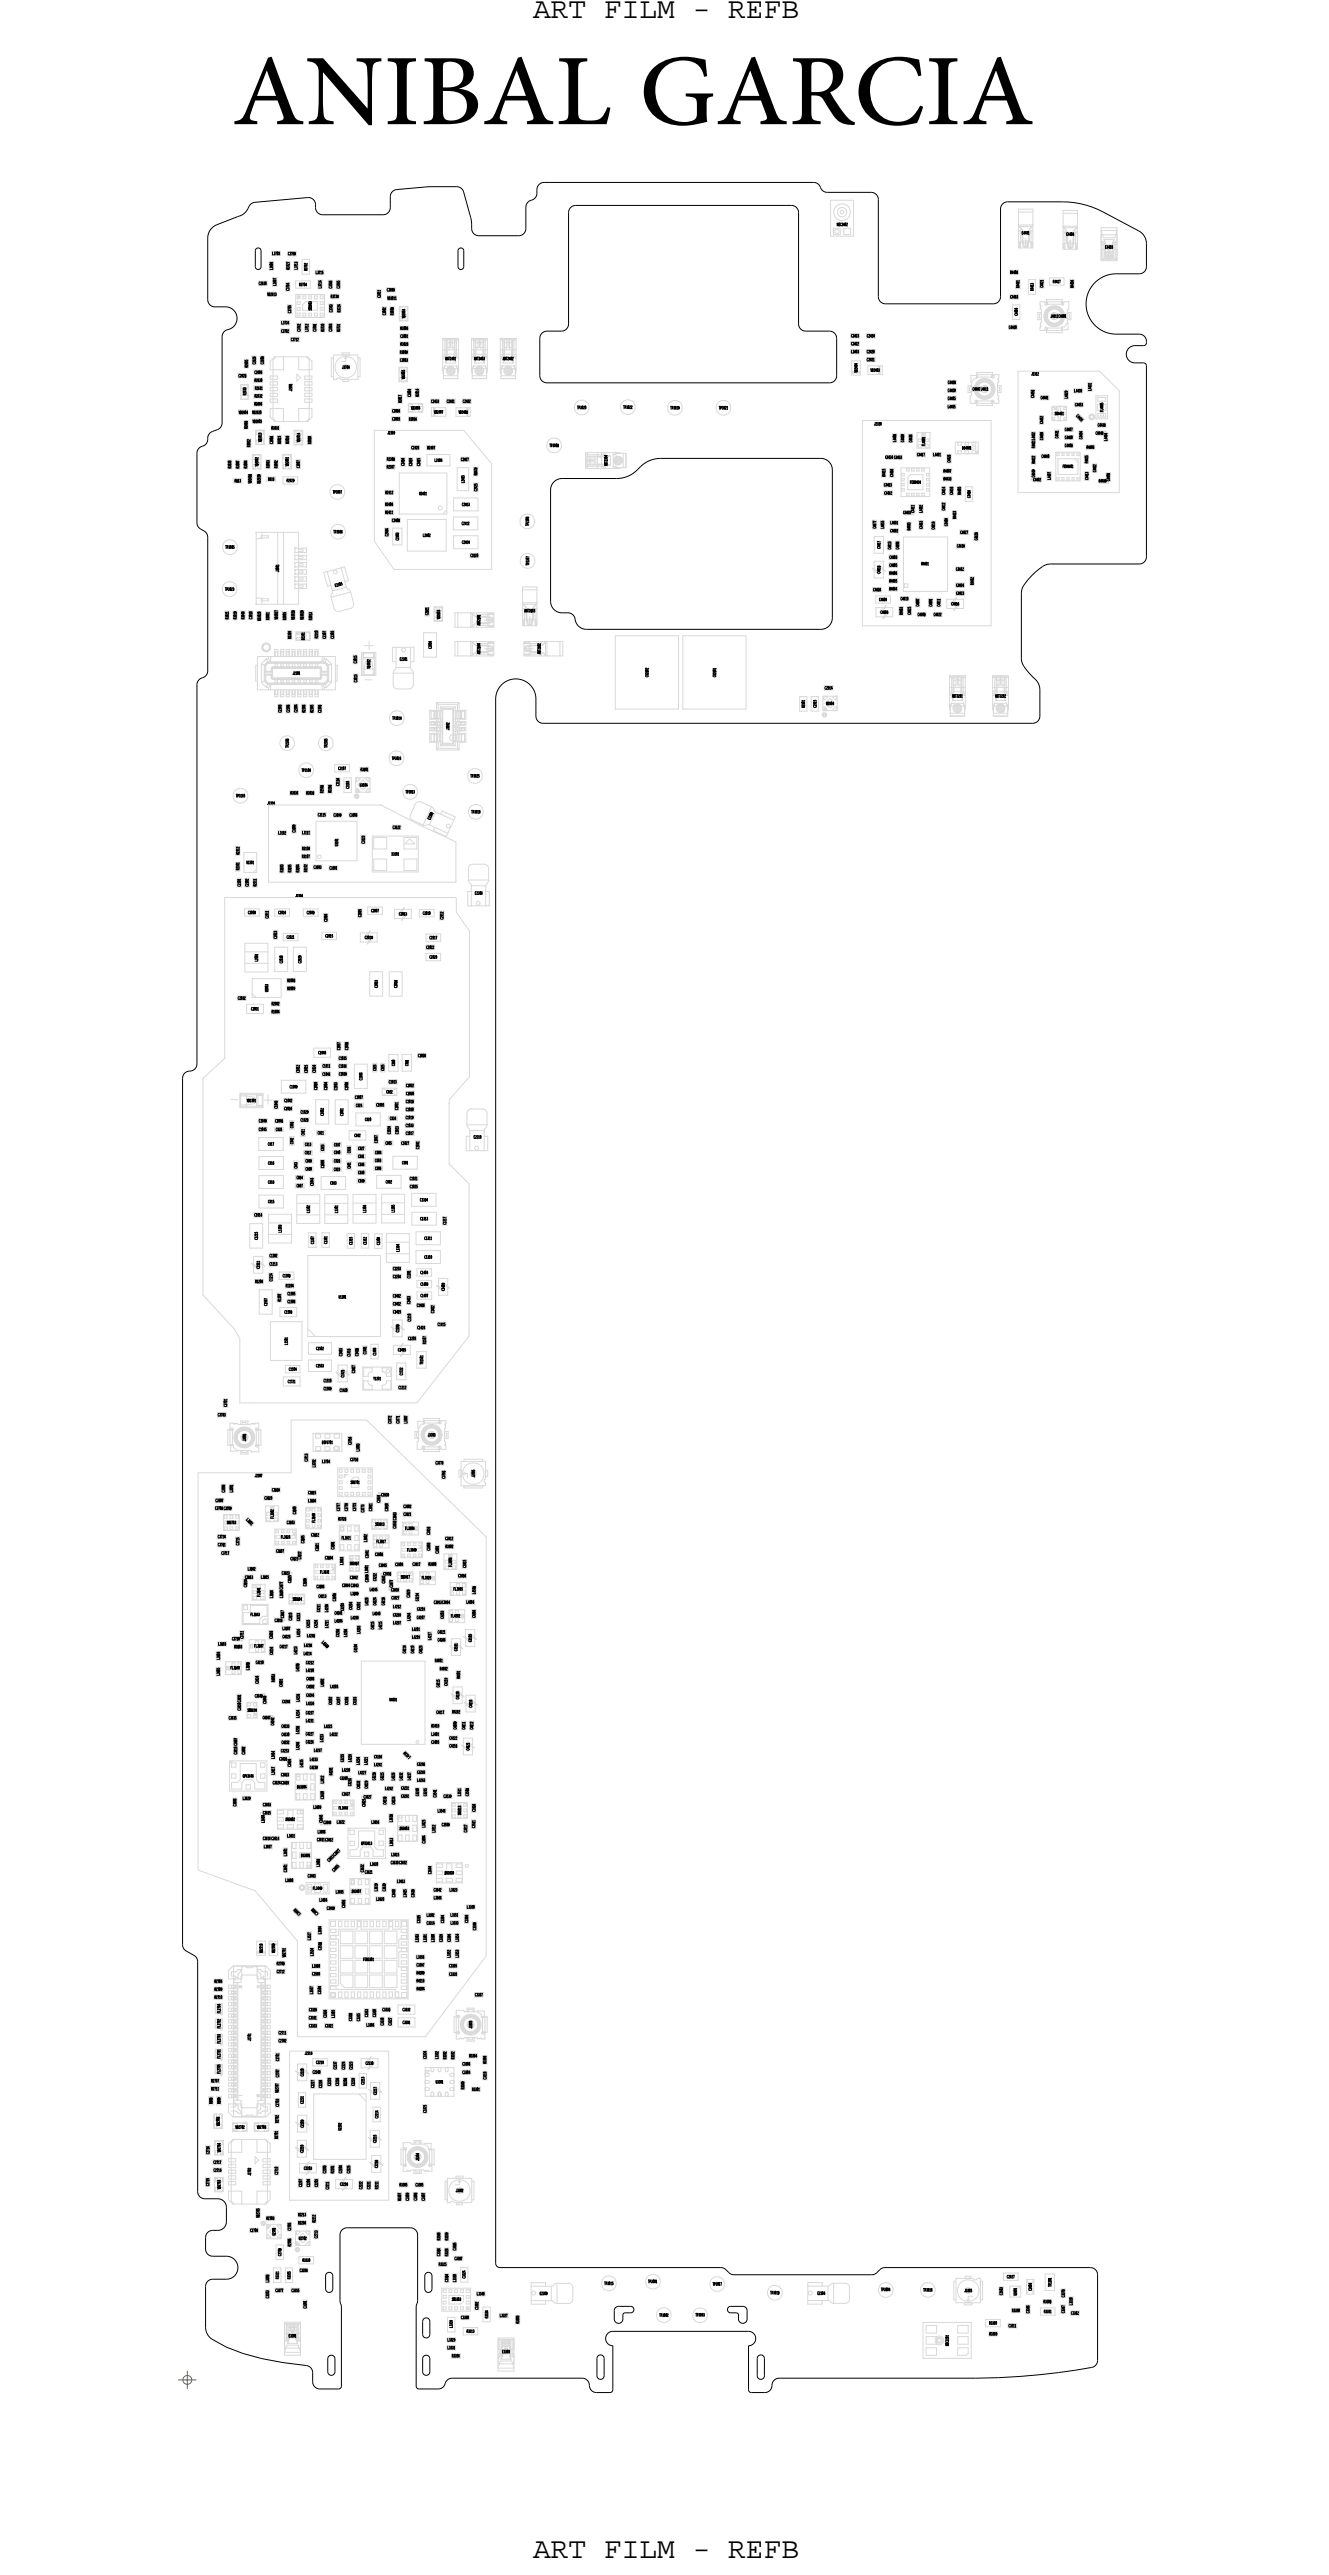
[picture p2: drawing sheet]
<svg xmlns="http://www.w3.org/2000/svg" width="92mm" height="179mm" viewBox="0 0 92 179" stroke-linecap="round" stroke-linejoin="round" font-family="sans-serif">
<defs><g id="words">
<text font-size="9.9" x="16.2" y="8.6">ANIBAL GARCIA</text>
<g font-size="2.1">
<text x="37.1" y="1.2">ART FILM - REFB</text>
<text x="37.1" y="178">ART FILM - REFB</text>
</g>
<g font-size=".2">
<text x="71.1" y="16.3">E4401</text>
<text x="74.2" y="16.4">E4406</text>
<text x="22.5" y="23.1" transform="rotate(-90 22.5 23.1)">R3730</text>
<text x="23" y="20.7">R3734</text>
<text x="23.6" y="23.1" transform="rotate(-90 23.6 23.1)">R3731</text>
<text x="26.5" y="20.7" transform="rotate(-90 26.5 20.7)">C3011</text>
<text x="73.1" y="22.1">J4412 C4401</text>
<text x="17.7" y="27.1">R2631</text>
<text x="18.9" y="29.9">R3031</text>
<text x="27.9" y="28" transform="rotate(-90 27.9 28)">R3017</text>
<text x="28.5" y="29.3">R3016</text>
<text x="29.1" y="27.6" transform="rotate(-90 29.1 27.6)">R3014</text>
<text x="31" y="25.1">ANT2401</text>
<text x="33" y="25.1">ANT2403</text>
<text x="35" y="25.1">ANT2402</text>
<text x="67.7" y="27.2">C4467 J4411</text>
<text x="74.9" y="29" transform="rotate(45 74.9 29)">C4456</text>
<text x="16.1" y="32.6" transform="rotate(-90 16.1 32.6)">R3030</text>
<text x="16.3" y="33.6">R813</text>
<text x="19.5" y="30.9" transform="rotate(-90 19.5 30.9)">R3015</text>
<text x="20.1" y="30.9" transform="rotate(-90 20.1 30.9)">R3018</text>
<text x="26.8" y="35.8">R2411</text>
<text x="42.3" y="32.4" transform="rotate(-90 42.3 32.4)">ANT2304</text>
<text x="23.3" y="40.9" transform="rotate(-15 23.3 40.9)">E2305</text>
<text x="61.2" y="39.9" transform="rotate(-90 61.2 39.9)">C4618</text>
<text x="15.9" y="43.1" transform="rotate(-90 15.9 43.1)">R3021</text>
<text x="16.5" y="43.1" transform="rotate(-90 16.5 43.1)">R3019</text>
<text x="18.7" y="43.1" transform="rotate(-90 18.7 43.1)">R3001</text>
<text x="21.7" y="43.2" transform="rotate(-90 21.7 43.2)">R3013</text>
<text x="22.1" y="44.4" transform="rotate(-90 22.1 44.4)">R2310</text>
<text x="24.8" y="47.5" transform="rotate(-90 24.8 47.5)">C3013</text>
<text x="27.8" y="46">E2301</text>
<text x="33.4" y="45.5" transform="rotate(-90 33.4 45.5)">ANT2804</text>
<text x="33.4" y="43.5" transform="rotate(-90 33.4 43.5)">ANT2801</text>
<text x="36.5" y="42.6">ANT2803</text>
<text x="37.6" y="45.5" transform="rotate(-90 37.6 45.5)">ANT2802</text>
<text x="66.2" y="42.1">C4616</text>
<text x="25.1" y="53.7">R3101</text>
<text x="66.2" y="48.6">ANT3201</text>
<text x="69.2" y="48.6">ANT3202</text>
<text x="16.6" y="59.5" transform="rotate(-90 16.6 59.5)">R2312</text>
<text x="20.2" y="55.3">R3036</text>
<text x="21" y="59.7">R3107</text>
<text x="21" y="59.2">R3106</text>
<text x="21" y="58.1">L3111</text>
<text x="21.3" y="55.3">R3038</text>
<text x="22.1" y="56.8">C3115</text>
<text x="23" y="55.2" transform="rotate(-90 23 55.2)">R3198</text>
<text x="23.5" y="58.9" transform="rotate(-90 23.5 58.9)">U3101</text>
<text x="23.6" y="54.7" transform="rotate(-90 23.6 54.7)">C3116</text>
<text x="25.4" y="58.7" transform="rotate(-90 25.4 58.7)">C3123</text>
<text x="27.2" y="59.6">X3101</text>
<text x="29.9" y="57.1" transform="rotate(-65 29.9 57.1)">E2308</text>
<text x="16.6" y="60.6" transform="rotate(-90 16.6 60.6)">R2301</text>
<text x="17.8" y="61.7" transform="rotate(-90 17.8 61.7)">R2311</text>
<text x="19.7" y="60.7" transform="rotate(-90 19.7 60.7)">R3103</text>
<text x="20.3" y="60.7" transform="rotate(-90 20.3 60.7)">R3105</text>
<text x="20.8" y="60.7" transform="rotate(-90 20.8 60.7)">R3104</text>
<text x="21.4" y="60.7" transform="rotate(-90 21.4 60.7)">R3102</text>
<text x="21.8" y="60.5">C3103</text>
<text x="22.9" y="60.5">C3101</text>
<text x="25.4" y="65.4">C2014</text>
<text x="27.8" y="63.7">C2013</text>
<text x="22.5" y="74.3">C1011</text>
<text x="27.1" y="75.4">C1013</text>
<text x="27.7" y="77.2" transform="rotate(-90 27.7 77.2)">C1031</text>
<text x="28.2" y="78.4">C1033</text>
<text x="29.2" y="83.6">C1314</text>
<text x="33" y="79.2">E2310</text>
<text x="18.1" y="88.3" transform="rotate(-90 18.1 88.3)">C1511</text>
<text x="18.8" y="88.1">C1213</text>
<text x="22.8" y="86.6" transform="rotate(-90 22.8 86.6)">C1301</text>
<text x="23.5" y="84.4" transform="rotate(-90 23.5 84.4)">L1301</text>
<text x="24.5" y="86.6" transform="rotate(-90 24.5 86.6)">C1315</text>
<text x="25.5" y="86.6" transform="rotate(-90 25.5 86.6)">C1312</text>
<text x="29.2" y="84.9">C1313</text>
<text x="29.5" y="86.3">C1311</text>
<text x="29.5" y="87.6">C1310</text>
<text x="30.9" y="89.8" transform="rotate(-90 30.9 89.8)">C1409</text>
<text x="23.9" y="95.9" transform="rotate(-90 23.9 95.9)">C1421</text>
<text x="27.7" y="94.1">C1405</text>
<text x="27.8" y="92.7" transform="rotate(-90 27.8 92.7)">C1208</text>
<text x="17.1" y="100.3" transform="rotate(-90 17.1 100.3)">J3701</text>
<text x="21.4" y="101.7" transform="rotate(-90 21.4 101.7)">C3713</text>
<text x="29.8" y="100">J3703</text>
<text x="15" y="105.1">C3708 C3709</text>
<text x="17.1" y="105.8" transform="rotate(45 17.1 105.8)">L3801</text>
<text x="19.5" y="107.1">FL3824</text>
<text x="21.9" y="106" transform="rotate(-90 21.9 106)">FL3849</text>
<text x="22.2" y="108" transform="rotate(-90 22.2 108)">C3811</text>
<text x="25.9" y="105.2" transform="rotate(-90 25.9 105.2)">C3911</text>
<text x="26.1" y="106.2">SW3913</text>
<text x="26.2" y="107.4">FL3917</text>
<text x="26.4" y="104.6" transform="rotate(-90 26.4 104.6)">C3931</text>
<text x="27.6" y="106.4" transform="rotate(-90 27.6 106.4)">C3932 C3933</text>
<text x="28.3" y="108">FL3969</text>
<text x="17.1" y="109.9">C3813</text>
<text x="18.1" y="111.2" transform="rotate(-90 18.1 111.2)">FL3841</text>
<text x="20.4" y="111.4">SW3814</text>
<text x="22.3" y="109.5">FL3831</text>
<text x="23.8" y="110.5">C3944 C3943</text>
<text x="27.9" y="109.9">SW3917</text>
<text x="29.3" y="109.9">FL3920</text>
<text x="16.3" y="114.7">R3803</text>
<text x="16.9" y="114.1" transform="rotate(-90 16.9 114.1)">C3711</text>
<text x="22.4" y="114.4" transform="rotate(45 22.4 114.4)">L4249</text>
<text x="31.8" y="114.9" transform="rotate(-90 31.8 114.9)">C4101</text>
<text x="31.9" y="118.3" transform="rotate(-90 31.9 118.3)">C4120</text>
<text x="32" y="116.8" transform="rotate(-90 32 116.8)">R4101</text>
<text x="32.8" y="114.3" transform="rotate(-90 32.8 114.3)">C4105</text>
<text x="32.8" y="118.9" transform="rotate(-90 32.8 118.9)">C4116</text>
<text x="23.6" y="126">FL3649</text>
<text x="28.6" y="122.3" transform="rotate(-135 28.6 122.3)">L4239</text>
<text x="30" y="120.2">R3410</text>
<text x="32.1" y="125" transform="rotate(-90 32.1 125)">L3511</text>
<text x="32.4" y="120.4" transform="rotate(-90 32.4 120.4)">C4111</text>
<text x="32.7" y="121.8" transform="rotate(-90 32.7 121.8)">C4121</text>
<text x="20" y="127.9">L3631</text>
<text x="22.1" y="128.2">C3611 C3612</text>
<text x="22.9" y="129.6" transform="rotate(-45 22.9 129.6)">C3613 C3617</text>
<text x="23.2" y="130.3" transform="rotate(-45 23.2 130.3)">C3605</text>
<text x="33" y="127.2" transform="rotate(-90 33 127.2)">C3511</text>
<text x="20.9" y="133.2" transform="rotate(-135 20.9 133.2)">C3609</text>
<text x="22.1" y="133.2" transform="rotate(-135 22.1 133.2)">C3600</text>
<text x="29.2" y="133.8" transform="rotate(-90 29.2 133.8)">C3315</text>
<text x="29.7" y="135.2" transform="rotate(-90 29.7 135.2)">L3301</text>
<text x="29.7" y="134">C3314</text>
<text x="30.8" y="135.2" transform="rotate(-90 30.8 135.2)">C3339</text>
<text x="31.3" y="137.5">C3335</text>
<text x="31.3" y="133.4">L3351</text>
<text x="31.3" y="134">L3333</text>
<text x="32.6" y="133.8" transform="rotate(-90 32.6 133.8)">C3393</text>
<text x="15.3" y="143.3" transform="rotate(-90 15.3 143.3)">FL2701</text>
<text x="21.5" y="140.6">C3331</text>
<text x="21.5" y="141.1">C3333</text>
<text x="22.6" y="141.1">C3321</text>
<text x="25.4" y="143.7">C2230</text>
<text x="25.6" y="140.4" transform="rotate(-90 25.6 140.4)">C3323</text>
<text x="26.6" y="140">C3338</text>
<text x="26.7" y="141" transform="rotate(-90 26.7 141)">C3330</text>
<text x="28" y="140">C3332</text>
<text x="28" y="140.9">C3391</text>
<text x="30.5" y="143.3" transform="rotate(-90 30.5 143.3)">L3332</text>
<text x="31" y="143.3" transform="rotate(-90 31 143.3)">R3302</text>
<text x="31.6" y="143.3" transform="rotate(-90 31.6 143.3)">R3352</text>
<text x="32.6" y="143.2">R3304</text>
<text x="32.8" y="141.2" transform="rotate(-90 32.8 141.2)">J3303</text>
<text x="33.1" y="139">C3337</text>
<text x="33.8" y="143.6" transform="rotate(-90 33.8 143.6)">R3306</text>
<text x="14.7" y="145.5">R2711</text>
<text x="21.1" y="149.8" transform="rotate(-90 21.1 149.8)">C2210</text>
<text x="26.2" y="149.1" transform="rotate(-90 26.2 149.1)">C2215</text>
<text x="26.2" y="145.8" transform="rotate(-90 26.2 145.8)">C2217</text>
<text x="30.3" y="145">U3301</text>
<text x="32.3" y="145.4" transform="rotate(-90 32.3 145.4)">R3369</text>
<text x="32.8" y="145.5">R3301</text>
<text x="33.8" y="144.7" transform="rotate(-90 33.8 144.7)">C3310</text>
<text x="23.7" y="152.1">C2216</text>
<text x="26.3" y="150.9" transform="rotate(-90 26.3 150.9)">C2218</text>
<text x="26.3" y="152.4" transform="rotate(-90 26.3 152.4)">R2211</text>
<text x="27.8" y="152.2">R3305</text>
<text x="27.9" y="153.2" transform="rotate(-90 27.9 153.2)">R3307</text>
<text x="29.1" y="150.4" transform="rotate(-90 29.1 150.4)">J3304</text>
<text x="30.6" y="155.9" transform="rotate(-90 30.6 155.9)">R3360</text>
<text x="31.2" y="155.9" transform="rotate(-90 31.2 155.9)">R3359</text>
<text x="18.7" y="160" transform="rotate(-90 18.7 160)">C3303</text>
<text x="19.4" y="158.6" transform="rotate(-90 19.4 158.6)">R3311</text>
<text x="20.2" y="158.6" transform="rotate(-90 20.2 158.6)">R3355</text>
<text x="21" y="157.4">R3330</text>
<text x="21.3" y="160.7" transform="rotate(-90 21.3 160.7)">C3301</text>
<text x="30.5" y="157.7">R3325</text>
<text x="31.2" y="157.1" transform="rotate(-90 31.2 157.1)">R3326</text>
<text x="31.7" y="158.8" transform="rotate(-90 31.7 158.8)">L3330</text>
<text x="33.9" y="161.4" transform="rotate(-90 33.9 161.4)">R3334</text>
<text x="36.1" y="161.7" transform="rotate(-90 36.1 161.7)">R3303</text>
<text x="68.8" y="161.8">R3310</text>
<text x="70.4" y="160.9">R3350</text>
<text x="72.6" y="160.3">R3308</text>
<text x="72.6" y="161">R3351</text>
<text x="74.5" y="161.1">C3312</text>
<text x="74.6" y="160.5" transform="rotate(-90 74.6 160.5)">L3310</text>
<text x="20.1" y="162.7">E3301</text>
<text x="31.1" y="163.5">L3331</text>
<text x="31.5" y="164.1">R3356</text>
<text x="31.5" y="162" transform="rotate(-90 31.5 162)">L3339</text>
<text x="32.5" y="162.4">R3313</text>
<text x="34.9" y="163.8">E3309</text>
<text x="68.8" y="162.6">R3309</text>
<text x="70.2" y="162">C3311</text>
</g>
</g></defs>
<!-- layer: Board Outline -->
<g fill="none" stroke="#000" stroke-width=".07">
<path d="M14.4 16.6v4.3zM15.1 15.6l1.4-.5zM15.1 15.6a1 1 0 0 0-.6 1M17.2 14.5a1.06 1.06 0 0 1-.7 .6M17.3 14.4l-.1 .1zM17.7 14.1l3.7-.3zM17.7 14.1l-.2 .1-.2 .2M17.8 17.5l.2-.2h.1l.1 .2M17.8 17.5v1.1zM17.8 18.6l.2 .2 .1-.1 .1-.1M18.2 17.5v1.1zM21.4 13.8l.4 .1 .1 .4"/>
<path d="M22 14.3v.2zM22 14.5l.1 .3 .3 .1M22.5 15h4.2zM27.1 14.5l-.1 .3-.4 .2M27.1 13.7v.8zM27.6 13.2l2-.2zM27.6 13.2l-.3 .2-.1 .3M30 13h1.8zM30.1 13h-.5M31.8 13l.3 .1 .2 .3M31.9 17.5l.2-.2h.1l.1 .2M31.9 17.5v1.1z"/>
<path d="M31.9 18.6l.2 .2 .1-.1 .1-.1M32.3 13.4l.4 1.7zM32.3 17.5v1.1zM32.7 15.1l.1 .6M32.8 15.7v.2zM32.8 15.9l.2 .4 .3 .1M33.3 16.4h2.8zM36.6 15.9l-.2 .4-.3 .1M36.6 14.4v1.5zM37.3 13.5l-.1 .3-.5 .3-.1 .3M37.3 13.2v.3zM37.8 12.7h18.8z"/>
<path d="M37.8 12.7l-.3 .1-.1 .4M39.5 14.8v7.8zM40 14.3h15zM40.1 14.3l-.4 .1-.1 .4M55.1 14.3l.3 .2 .2 .3M55.6 14.8v7.8zM56.6 12.7l.3 .1 .4 .5 .3 .1M57.6 13.4h3zM60.6 13.4l.4 .1 .1 .4M61.1 13.9v6.8zM69.6 14.6v6.1zM70.1 14.1h3.8z"/>
<path d="M70.1 14.1l-.3 .1-.2 .3M73.9 14.1l1.6 .2 1.2 .5M76.7 14.8l2.5 1.3zM77.6 19.1h1.6zM77.6 19.1a2.1 2.1 0 0 0-2.1 2.1 2.1 2.1 0 0 0 2.1 2.1M79.2 16.1a1 1 0 0 1 .5 .9M79.7 18.6l-.1 .3-.4 .2M79.7 17v1.6zM13.7 31.5v4.9zM13.7 36.4l.1 .2 .1 .2M13.9 36.8l.3 .2zM14.2 37l.2 .2v.2"/>
<path d="M14.4 30.6l-.1 .3-.5 .3-.1 .3M14.4 30.5v.1zM14.4 37.4v9.3zM14.4 20.9l.2 .3 .3 .2M14.8 30l.3-.1zM14.8 30l-.3 .2-.1 .3M14.9 21.4h.8zM15.4 29.4v.3l-.3 .2M15.5 23.4v6zM15.7 21.4a.83 .83 0 0 1 .8 .8 .83 .83 0 0 1-.8 .8l-.2 .4M37.5 23.6v2.6zM37.5 26.2l.2 .3 .3 .1"/>
<path d="M38 23.1h1zM38.1 26.7h19.6zM38.1 23.1l-.4 .1-.1 .3M38.3 34.1v7.8zM39.1 33.3a.8 .8 0 0 0-.8 .8M39.1 33.3h3.8zM39.5 22.6l-.1 .3-.4 .2M44.3 32.7l-.6 .5-.8 .1M44.5 32.5l-.2 .2zM46 31.9l-.8 .2-.7 .4M46 31.9h11.1zM55.6 22.6l.1 .3 .3 .1"/>
<path d="M56.1 23.1h1.6zM57.1 31.9a.8 .8 0 0 1 .8 .8M57.7 23.1l.4 .1 .1 .4M57.9 32.7v10.3zM58.2 26.2l-.2 .3-.3 .2M58.2 23.6v2.6zM61.1 20.7l.1 .3 .4 .1M61.6 21.2h7.5zM69.6 20.7l-.2 .3-.3 .2M72.5 39.4a3.8 3.8 0 0 0-1.4 1.6v.3M73.1 39.3h6.1zM73.1 39.3l-.6 .1"/>
<path d="M77.6 23.3h1.6zM78.9 24.1h.6zM78.9 25.3h.6zM78.9 24.1l-.4 .1-.2 .4 .2 .5 .4 .2M79.2 23.3l.4 .1 .1 .4M79.5 25.3l.2 .2M79.7 38.8l-.1 .3-.4 .2M79.7 25.5v13.3zM79.7 23.8v.1zM79.7 23.9l-.2 .2M13.7 47.7v26.4zM14.4 46.7l-.1 .3-.5 .3-.1 .4"/>
<path d="M34.5 48.7a1.4 1.4 0 0 1 1.4-1.4 1.4 1.4 0 0 1 1.4 1.4M34.5 48.7v108.9zM37.3 48.7v1.2zM37.3 49.9l.1 .3 .4 .1M37.8 50.4h34zM38.3 41.9a.8 .8 0 0 0 .8 .8M39.1 42.7h.4zM39.5 42.7l.3 .1 .2 .3a.8 .8 0 0 0 .8 .7M40.8 43.8h16.3zM57.9 43a.8 .8 0 0 1-.8 .8M71.1 41.3v4.5zM71.1 45.8a2.03 2.03 0 0 0 .9 1.5l.2 .3 .1 .4"/>
<path d="M72.3 49.9l-.1 .3-.4 .2M72.3 48v1.9zM12.7 75.1v60.3zM13.7 74.1l-.2 .4-.6 .2-.2 .4M12.7 135.4l.1 .2 .2 .2M13 135.8l.5 .3zM13.5 136.1l.2 .2v.3M13.8 136.6v16zM13.8 152.6l.1 .3 .3 .2M14.3 153.1h.9zM14.3 155.8v.8zM14.3 159.2v2.8z"/>
<path d="M14.3 156.6l.1 .3 .4 .2M14.8 157.1h1zM14.8 155.3h.3zM14.8 158.7h1zM14.8 155.3l-.3 .1-.2 .4M14.8 158.7l-.3 .1-.2 .4M15.1 153.1l.5 .1 .2 .5M15.8 153.7v1zM15.8 157.1a.8 .8 0 0 1 .7 .8 .8 .8 0 0 1-.7 .8M15.8 154.7l-.2 .4-.4 .2M22.6 158.4v.9zM22.6 159.3l.1 .2 .2 .1 .2-.1v-.2"/>
<path d="M22.7 158.4v-.1l.2-.1h.2v.2M23.1 158.4v.9zM23.7 155.6v4.6zM24.2 155.1l-.4 .1-.1 .4M24.2 155.1h4.3zM28.6 155.1l.3 .1 .2 .4M29.1 155.6v4.6zM29.6 158.4v.9zM29.6 159.3v.2l.2 .1 .2-.1v-.2M29.6 158.4v-.1l.2-.1h.2l.1 .2M30.1 158.4v.9zM34.5 157.6l.1 .2h.2"/>
<path d="M34.8 157.9h15.3zM50.1 157.9l.4 .1M50.5 158l.2 .2zM50.7 158.2l.4 .1M51.1 158.4h9.5zM61 158.2l-.4 .2M61 158.2l.2-.2zM61.6 157.9h14.2zM61.6 157.9l-.4 .1M75.9 157.9l.3 .1 .2 .4M76.4 158.4v5.9zM14.3 162l.1 .4 .3 .4"/>
<path d="M14.7 162.8l1 .6zM15.7 163.4l1.2 .4zM16.9 163.8l1.3 .4zM18.2 164.2l1.5 .3zM19.7 164.5l1.6 .2zM21.3 164.7l.3 .1 .1 .4M21.7 165.2v.6zM21.7 165.8l.2 .3 .3 .2M22.3 166.3h1.2zM22.8 164.2v.9zM22.8 165.1l.1 .2h.1h.2l.1-.2M22.8 164.2l.1-.2h.1h.2l.1 .2"/>
<path d="M23.3 164.2v.9zM23.7 160.2v.4M23.7 160.6v5.5zM23.8 166.1l-.3 .2M29 160.6v5.5zM29 166.1l.2 .2M29 160.2l-.1 .4M29.2 166.3h1.3zM29.4 161.6v.9zM29.4 164.2v.9zM29.4 162.5l.1 .2h.1h.2l.1-.2M29.4 165.1l.1 .2h.1h.2l.1-.2"/>
<path d="M29.4 161.6l.1-.2h.1h.2l.1 .2M29.4 164.2l.1-.2h.1h.2l.1 .2M29.9 161.6v.9zM29.9 164.2v.9zM31.4 165.6h9.1zM31.4 165.6l-.3 .1-.3 .5-.3 .1M40.5 165.6l.4 .1 .2 .7 .4 .1M41.5 166.6h.9zM41.5 164.2v1.2zM41.5 165.4l.1 .2h.2h.1l.1-.2M41.5 164.2l.1-.2 .2-.1 .1 .1 .1 .2M42 164.2v1.2z"/>
<path d="M42.6 163.3v3.1zM42.6 162.3l-.3 .1-.2 .4 .2 .3 .3 .2M42.6 166.4l-.2 .2M42.6 162.3h9.5zM42.7 160.9v.5zM42.7 161.4l.1 .2 .2 .1 .2-.1 .1-.2M43 160.6h.9zM43 160.6h-.2l-.1 .3M43.3 161.1v.3zM43.5 161h.4zM43.5 161l-.2 .2M43.9 160.5l.1 .1 .1 .2-.1 .1-.1 .1"/>
<path d="M50.8 160.6h.9zM50.8 160.6h-.1l-.1 .2 .1 .1 .1 .1M50.8 161h.4zM51.2 161l.2 .2M51.4 161.2v.2zM51.4 161.4l.1 .2 .2 .1 .2-.1 .1-.2M51.7 160.6h.2l.1 .3M52 160.9v.5zM52.1 163.3v3.1zM52.1 162.3l.3 .1 .2 .4-.2 .4-.3 .1M52.1 166.4l.2 .2M52.3 166.6h.9z"/>
<path d="M52.7 164.2v1.2zM52.7 165.4v.2h.2h.2l.1-.2M52.7 164.2v-.2l.2-.1 .2 .1 .1 .2M53.2 164.2v1.2zM54.2 165.6h13.6zM54.2 165.6l-.4 .1-.3 .7-.3 .2M67.8 165.6l1.7-.1zM69.5 165.5l1.5-.1zM71 165.4l1.3-.1zM72.3 165.3l1.3-.1zM73.6 165.2l1.2-.2zM74.8 165l1.1-.2z"/>
<path d="M76.3 164.3l-.1 .3-.3 .2"/>
</g>
<!-- layer: Components -->
<g fill="none" stroke="#d9d9d9" stroke-width=".07">
<path d="M18 19.9l.6-.3zM18 19.6h.6zM18 19.9h.6zM18 19.6l.6 .3zM18 19.6v.3zM18.6 19.6v.3zM18.7 18.8h.3zM18.7 18.2v.6zM18.7 18.2h.3zM18.9 17.8h.6zM18.9 17.5h.6zM18.9 17.5v.3z"/>
<path d="M19 19.9h.3zM19 19.3v.6zM19 19.3h.3zM19 18.2v.6zM19.3 19.3v.6zM19.5 17.5v.3zM19.9 19.7v.6zM19.9 19.7h.3zM19.9 18.8h.3zM19.9 18.2v.6zM19.9 18.2h.3zM20 17.8h.6z"/>
<path d="M20 17.5h.6zM20 17.5v.3zM20.2 19.7v.6zM20.2 18.2v.6zM20.4 18.8h.3zM20.4 18.2v.6zM20.4 18.2h.3zM20.6 19.6h1zM20.6 19.6v.5zM20.6 17.5v.3zM20.7 18.2v.6zM21 19.1h.5z"/>
<path d="M21 18.1v1zM21 18.1h.5zM21.5 18.1v1zM21.6 19.6v.5zM21.9 19.1h.6zM21.9 18.8v.3zM21.9 18.8h.6zM22.1 19.5v.6zM22.1 19.5h.3zM22.4 19.5v.6zM22.5 18.8v.3zM22.8 19.5v.6z"/>
<path d="M22.8 19.5h.3zM23.1 19.5v.6zM23.4 19.5v.6zM23.4 19.5h.3zM23.7 19.5v.6zM57.8 13.9v2.5zM57.8 13.9h1.6zM57.8 16.4h1.6zM58 15.9v.4zM58 15.9h.4zM58 16.3h.4zM58.1 16h.1h.1v.2l-.1 .1-.1-.1z"/>
<path d="M58.3 14.5l.3-.1 .2 .1 .1 .3-.1 .2-.2 .1-.3-.1v-.2zM58.4 15.9v.4zM58.5 14.7l.1-.1 .1 .1v.1l-.1 .1-.1-.1zM58.7 15.9v.4zM58.7 15.9h.5zM58.7 16.3h.5zM59.2 15.9v.4zM59.4 13.9v2.5zM70.2 19.1h.6zM70.2 18.8v.3zM70.2 18.8h.6zM70.7 19.5v.6z"/>
<path d="M70.7 19.5h.3zM70.8 18.8v.3zM70.8 14.6h1.1zM70.8 14.8h1.1zM70.8 16.1h.1zM70.8 17.1h.1zM70.8 15.6h.1M70.8 14.6v1zM70.8 16.9h.1zM70.8 16.9h.2zM70.8 15.7v1.6zM70.8 17.3h1.1z"/>
<path d="M70.9 15.7h.9zM70.9 15.7h.1M70.9 15.8h.9zM70.9 15.8l.2 .2zM70.9 15.8h.1M70.9 16.9v.4zM70.9 16.1h.1M71 16.1h.1M71 19.5v.6zM71 16.1v1.2zM71 16.1l.1 .2zM71.1 16h.1"/>
<path d="M71.1 16.4v.4zM71.1 16.8l-.1 .1M71.1 16.4h.1M71.1 16.1l.1 .8zM71.1 16l.1 .9zM71.2 16.9v.1zM71.2 16.9h.1M71.2 17h.1M71.2 17.1h.1M71.2 17.2h.1M71.2 16.8v.3zM71.3 17.2h.1"/>
<path d="M71.3 16.6h.1zM71.3 17.2h.1zM71.4 16.8h.1M71.3 16.7h.1M71.3 16.9h.1M71.3 16.7v.5zM71.4 16.7v.5zM71.4 17.2h.1M71.5 17.2h.1M71.5 16.9h.1M71.5 16.8v.3zM71.5 19.5h.5z"/>
<path d="M71.5 19.5v1zM71.5 17h.1M71.5 16.9v.1zM71.6 16.4h.1M71.6 16.3h.1M71.6 16.1l-.1 .8zM71.6 16.1h.1M71.6 16l-.1 .9zM71.6 16.4v.4zM71.6 16.8l.1 .1M71.6 16.3v.1M71.6 16h.1"/>
<path d="M71.7 16.9h.2zM71.7 16.1l-.1 .2zM71.7 16.1v1.2zM71.8 16.1h.1M71.8 16.1h.1zM71.8 16.1h-.1M71.8 17.1h.1zM71.8 16.9h.1zM71.8 16.9v.4zM71.8 15.8l-.2 .2zM71.8 15.8h.1M71.8 15.7h.1"/>
<path d="M71.8 15.7v.1M71.9 14.6v1zM71.9 15.7h.1M71.9 15.7v1.6zM72 19.5v1zM72.3 19.4l.3 .6zM72.3 19.4v.6zM72.3 19.4h.3zM72.6 19.4v.6zM72.6 19.4l-.3 .6zM73 19.3v.6zM73 19.3h1z"/>
<path d="M73 19.9h1zM73.9 14.7h1zM73.9 14.9h1zM73.9 16.2h.1zM73.9 17.2h.1zM73.9 15.7h.1M73.9 14.7v1zM73.9 17h.1zM73.9 15.8v1.5zM73.9 17h.2zM73.9 17.4h1.1zM74 15.7h.1"/>
<path d="M74 15.8h.9zM74 15.8h.1M74 15.9h.9zM74 15.9h.1M74 15.9l.2 .2zM74 15.9l.2 .1zM74 19.3v.6zM74 17v.4zM74 16.2h.1M74.1 16.2h.1M74.1 16.2v1.2zM74.1 16.2l.1 .2z"/>
<path d="M74.2 16.1h.1M74.2 16.5v.4zM74.2 16.9l-.1 .1M74.2 16.5h.1M74.2 16.2l.1 .8zM74.2 16.1l.1 .9zM74.3 17v.1zM74.3 17h.1M74.3 17.1h.1M74.3 17.1v.1M74.3 17.3h.1M74.3 16.9v.3z"/>
<path d="M74.3 17.2h.1M74.4 17.3h.1M74.4 16.7h.1zM74.4 17.3h.1zM74.4 19.5h.3zM74.4 19.5v.6zM74.5 16.9h.1M74.4 16.8h.1M74.4 17h.1M74.4 16.8v.5zM74.5 16.8v.5zM74.5 17.3h.1"/>
<path d="M74.6 17.3h.1M74.6 17h.1M74.6 16.9v.3zM74.6 17.1h.1M74.6 17v.1zM74.7 16.5h.1M74.7 16.4h.1M74.7 16.2l-.1 .8zM74.7 16.2h.1M74.7 16.1l-.1 .9zM74.7 16.5v.4zM74.7 16.9l.1 .1"/>
<path d="M74.7 16.4v.1M74.7 16h.1M74.7 19.5v.6zM74.8 17h.1zM74.8 16.2l-.1 .2zM74.8 16.1v1.3zM74.9 16.2h.1M74.9 16.2h-.1M74.9 17.2h.1M74.9 17h.1zM74.9 17.2h.1zM74.9 17v.4z"/>
<path d="M74.9 15.9l-.2 .2zM74.9 15.9h.1M74.9 15.9l-.2 .1zM74.9 15.8h.1M74.9 15.8v.1M74.9 14.7v1zM74.9 15.8v1.6zM76.6 16.8h.1zM76.6 16h1.1zM76.6 17h1.1zM76.6 18h1.1zM76.6 16.3v.7z"/>
<path d="M76.6 15.9v2.1zM76.6 17.3v.8zM76.6 15.9h1.1zM76.6 16.3h1.1zM76.6 18.1h1.1zM76.6 17.3h1.1zM76.6 16.1l.2 .4zM76.7 16.8l.1 .2M76.7 16.8h.1M76.7 16.9v1.1zM76.7 18h.1M76.8 16.5h.7z"/>
<path d="M76.8 16.7h.7zM76.8 16.7l.1 .2zM76.8 16.7h.1M76.8 17.9l-.1 .1M76.8 17.2h.1zM76.8 17.3h.1zM76.8 17v.9zM76.9 16.9h.1M76.9 16.9v.1M76.9 16.9v.9zM76.9 17.8v.2zM76.9 17.6h.1z"/>
<path d="M76.9 17.8h.1zM76.9 18h.1zM76.9 17.2h.5zM77 17.6h.1M77 17.5v.3zM77 17.8v.2zM77 17.5h.1M77 17.8h.1M77 18h.1M77 17.6v.2zM77.1 17.4v.1zM77.1 17.4h.1z"/>
<path d="M77.1 17.8h.1M77.1 17.6v.2zM77.1 17.8v.2zM77.1 17.5h.1zM77.1 18h.1zM77.1 17.6h.1M77.1 17.8h.1zM77.1 17.6h.1zM77.1 17v.3zM77.2 17.8h.1M77.2 17.6h.1M77.2 17.8v.2z"/>
<path d="M77.2 17.6v.2zM77.2 17.5v.1M77.2 17.4v.1zM77.3 17.8h.1M77.3 18h.1M77.3 17.6v.2zM77.3 17.8v.2zM77.3 18h-.1M77.3 17.6h.1M77.3 17.5v.3zM77.3 17.6h.1zM77.3 17.8h.1z"/>
<path d="M77.3 18h.1zM77.4 16.9v.9zM77.4 17.8v.2zM77.4 17.2h.1zM77.4 17.3h.1zM77.4 16.9h.1M77.5 17v.9zM77.5 17.9l.1 .1M77.5 16.7h.1M77.5 16.7l-.1 .2zM77.6 16.8h.1M77.6 16.9h.1"/>
<path d="M77.6 18h.1M77.6 16.9v1.1zM77.6 16.8h.1zM77.6 16.8l-.1 .2M77.7 16.1l-.2 .4zM77.7 16.3v.7zM77.7 15.9v2.1zM77.7 17.3v.8zM15.8 32l.3 .6zM15.8 32v.6zM15.8 32h.3zM15.8 32.6h.3z"/>
<path d="M16.1 32v.6zM16.1 32l-.3 .6zM16.2 33.6h.6zM16.2 33.3h.6zM16.2 33.3v.3zM16.4 32.6h.3zM16.4 32h.3zM16.4 32v.6zM16.6 26.3l.6-.3zM16.6 26h.6zM16.6 26.3h.6zM16.6 26l.6 .3z"/>
<path d="M16.6 26v.3zM16.6 28.5h.6zM16.6 28.5v.4zM16.6 28.9h.6zM16.7 32v.6zM16.7 28.5v.4zM16.8 26.8h.5zM16.8 27.8h.5zM16.8 27.5v.3zM16.8 26.8v.2zM16.8 26.8v1zM16.8 27.5h.5z"/>
<path d="M16.8 27h.5zM16.8 27.2l.2 .1v.1zM16.8 28.5v.4zM16.8 33.3v.3zM16.9 32.6h.3zM16.9 32h.3zM16.9 32v.6zM17 29.9h.3zM17 29.3v.6zM17 29.3h.3zM17 25.6h.3zM17 25v.6z"/>
<path d="M17 25h.3zM17 27.2l.2 .2-.2-.1zM17.1 31.1h.3zM17.1 30.5h.3zM17.1 30.5v.6zM17.2 26v.3zM17.2 28.5v.4zM17.2 33h.3zM17.2 33v.7zM17.2 33.2h.3zM17.2 33.7h.3zM17.2 32v.6z"/>
<path d="M17.3 27.5v.3zM17.3 26.8v.2zM17.3 26.8v1zM17.3 29.3v.6zM17.3 25v.6zM17.4 30.5v.6zM17.5 24.8l.3 .6zM17.5 24.8v.6zM17.5 25.4h.3zM17.5 24.8h.3zM17.5 28.5h.7zM17.5 28.5v.4z"/>
<path d="M17.5 28.9h.7zM17.5 29.2v.3zM17.5 29.2h.7zM17.5 29.5h.7zM17.5 33v.7zM17.6 32.6h.6zM17.6 31.6h.6zM17.6 31.6v1zM17.6 31.9h.5zM17.6 31.7v.2zM17.6 32.3h.2zM17.6 32.3v.3z"/>
<path d="M17.6 31.7h.2zM17.6 32.6h.2zM17.7 27.7h.6zM17.7 27.2h.6zM17.7 27.4h.6zM17.7 27.4v.3zM17.7 26.9h.6zM17.7 26.9v.3zM17.7 28.3h.6zM17.7 28h.6zM17.7 28v.3zM17.7 26.6h.6z"/>
<path d="M17.7 26.3h.6zM17.7 26.3v.3zM17.7 26.1h.6zM17.7 25.8v.3zM17.7 25.8h.6zM17.8 32.3v.3zM17.8 31.6h.1M17.8 31.6h.1zM17.8 30.9h.6zM17.8 29.9h.6zM17.8 29.9v1zM17.8 37.6l.1-.1z"/>
<path d="M17.8 37.1v5zM17.8 37.1h3zM17.8 37.1h.1M17.8 30.2h.5zM17.8 30v.2zM17.8 30.6h.2zM17.8 30.6v.3zM17.8 30h.2zM17.8 30.9h.2zM17.8 24.8v.6zM17.8 24.8l-.3 .6zM17.9 33h.3z"/>
<path d="M17.9 33v.7zM17.9 33.2h.3zM17.9 33.7h.3zM17.9 37.5h.3zM17.9 31.7h.1M17.9 31.7h.2zM18 28.5v.4zM18 29.2v.3zM18 32.3h.1zM18 32.3v.3zM18 32.6h.1zM18 32.2v.1z"/>
<path d="M18 32.2h.1zM18 30.6v.3zM18 29.9h.1M18 29.9h.2zM18.1 32.2l-.1 .1zM18.1 25.4h.3zM18.1 24.8v.6zM18.1 24.8h.3zM18.1 32.3v.3zM18.1 31.7v.2zM18.2 31.6v1zM18.2 30h.1"/>
<path d="M18.2 30h.1zM18.2 28.5v.4zM18.2 29.2v.3zM18.2 37.3v.1zM18.2 37.3h.5zM18.2 37.4h.5zM18.2 33v.7zM18.2 30.6h.1zM18.2 30.6v.3zM18.2 30.9h.1zM18.2 30.5l.1 .1zM18.2 30.5h.1z"/>
<path d="M18.2 37.1v.4zM18.3 27.4v.3zM18.3 26.9v.3zM18.3 28v.3zM18.3 26.3v.3zM18.3 25.8v.3zM18.3 30.5v.1zM18.3 30.6v.3zM18.3 30v.2zM18.4 29.9v1zM18.4 24.8v.6zM18.5 32h.3z"/>
<path d="M18.5 32v.6zM18.5 32.6h.3zM18.6 33.5h.6zM18.6 33.2v.3zM18.6 33.2h.6zM18.6 20.6h.6zM18.6 20.3v.3zM18.6 20.3h.6zM18.7 37.3v.1zM18.7 30.9h.3zM18.7 30.3v.6zM18.7 30.3h.3z"/>
<path d="M18.8 32v.6zM18.8 28.4h.9zM18.8 26.6v.2zM18.8 26.2v.2zM18.8 25.1v.6zM18.8 27v.2zM18.8 27.4v.2zM18.8 27.8v.2zM18.8 28.4v.6zM18.8 25.7h.9zM18.8 26.4h.5zM18.8 26.6h.5z"/>
<path d="M18.8 25.1l.3-.3zM18.8 27h.5zM18.8 27.4h.5zM18.8 27.8h.5zM18.8 29l.3 .3zM18.8 26.2h.5zM18.8 26.8h.5zM18.8 27.2h.5zM18.8 27.6h.5zM18.8 28h.5zM18.9 29.9h.6zM18.9 29.6l.6 .3z"/>
<path d="M18.9 29.6h.6zM18.9 29.9l.6-.3zM18.9 29.6v.3zM19 25l.2-.2zM19 29.1l.2 .2zM19 25v4.1zM19 30.3v.6zM19 32.6h.3zM19 32h.3zM19 32v.6zM19.1 24.8h2.3zM19.1 29.3h2.3z"/>
<path d="M19.2 33.2v.3zM19.2 20.3v.3zM19.3 30.9h.3zM19.3 30.3h.3zM19.3 30.3v.6zM19.3 26.2v.2zM19.3 26.6v.2zM19.3 27.8v.2zM19.3 27.4v.2zM19.3 27v.2zM19.3 37.1v5zM19.3 32v.6z"/>
<path d="M19.5 29.6v.3zM19.5 23.2h.6zM19.5 22.9h.6zM19.5 22.9l.6 .3zM19.5 23.2l.6-.3zM19.5 22.9v.3zM19.5 22.6h.6zM19.5 22.3h.6zM19.5 22.3v.3zM19.6 30.3v.6zM19.7 32.6h.6zM19.7 31.6h.6z"/>
<path d="M19.7 31.6v1zM19.7 33.2h1zM19.7 33.2v.5zM19.7 33.7h1zM19.7 31.9h.5zM19.7 31.7v.2zM19.7 32.3h.2zM19.7 32.3v.3zM19.7 31.7h.2zM19.7 32.6h.2zM19.7 37.1v5zM19.7 24.8v.9z"/>
<path d="M19.7 28.4v.9zM19.8 30.9h.3zM19.8 30.3h.3zM19.8 30.3v.6zM19.9 20.3h.3zM19.9 32.3v.3zM19.9 31.6h.1M19.9 31.6h.1zM20 21.8h.3zM20 21.2v.6zM20 21.2h.3zM20 31.7h.1"/>
<path d="M20 31.7h.2zM20.1 32.3h.1zM20.1 32.3v.3zM20.1 32.6h.1zM20.1 32.2v.1zM20.1 32.2h.1zM20.1 22.9v.3zM20.1 30.3v.6zM20.1 22.3v.3zM20.2 32.2l-.1 .1zM20.2 23.8h.6zM20.2 23.5h.6z"/>
<path d="M20.2 23.5v.3zM20.2 32.3v.3zM20.2 31.7v.2zM20.3 31.6v1zM20.3 21.2v.6zM20.5 31h.6zM20.5 30h.6zM20.5 30v1zM20.5 30.3h.5zM20.5 30v.3zM20.5 30.7h.2zM20.5 30.7v.3z"/>
<path d="M20.5 30h.2zM20.5 31h.2zM20.5 39.7h.1M20.5 38.2h.1M20.5 38.5h.1M20.5 40h.1M20.5 39.7h.8zM20.5 39.2h.8zM20.5 38.7h.8zM20.5 38.2h.8zM20.5 38.2v.3zM20.5 38.7v.3z"/>
<path d="M20.5 39.2v.3zM20.5 39.7v.3zM20.5 39.2h.1M20.5 39.5h.1M20.5 38.7h.1M20.5 39h.1M20.5 39.5h.8zM20.5 39h.8zM20.5 38.5h.8zM20.5 40h.8zM20.6 20.1h1zM20.6 22.1h2z"/>
<path d="M20.6 20.5v1.6zM20.6 20.5h2zM20.6 32.6h.3zM20.6 32v.6zM20.6 32h.3zM20.6 23.1h.3zM20.6 22.5v.6zM20.6 22.5h.3zM20.6 26l.3 .3zM20.6 26.5l.3-.2zM20.6 26v.5zM20.7 30.7v.3z"/>
<path d="M20.7 22h.2zM20.7 21.8v.2zM20.7 21.4v.2zM20.7 21.6h.2zM20.7 21v.2zM20.7 21h.2zM20.7 20.6v.2zM20.7 20.8h.2zM20.7 21.8h.2zM20.7 21.4h.2zM20.7 21.2h.2zM20.7 20.6h.2z"/>
<path d="M20.7 30h.1M20.7 30h.1zM20.7 33.2v.5zM20.8 38.2v.2zM20.8 38.2h.3zM20.8 38.7v.2zM20.8 38.7h.3zM20.8 39.2v.2zM20.8 39.2h.3zM20.8 39.7v.2zM20.8 39.7h.3zM20.8 37.1v5z"/>
<path d="M20.8 38.4h.3zM20.8 38.9h.3zM20.8 39.4h.3zM20.8 39.9h.3zM20.8 20.6v.2zM20.8 28.4h.9zM20.8 25.7h.9zM20.8 24.8v.9zM20.8 28.4v.9zM20.8 23.5v.3zM20.8 30h.1M20.8 30h.2z"/>
<path d="M20.9 30.7h.1zM20.9 30.7v.3zM20.9 31h.1zM20.9 21.8v.2zM20.9 21.4v.2zM20.9 21v.2zM20.9 20.6v.2zM20.9 30.5v.1zM20.9 30.5h.1zM20.9 32v.6zM20.9 22.5v.6zM21 30.5l-.1 .1z"/>
<path d="M21 30.7v.3zM21 30v.3zM21.1 21.6h.1M21.1 21.2v.4zM21.1 30v1zM21.1 38.2v.2zM21.1 38.7v.2zM21.1 39.2v.2zM21.1 39.7v.2zM21.1 21.8h.2zM21.1 20.8h.2zM21.1 22h.2z"/>
<path d="M21.1 21.8v.2zM21.1 20.6h.2zM21.1 20.6v.2zM21.1 21.6h1zM21.2 23.1h.3zM21.2 22.5v.6zM21.2 22.5h.3zM21.2 26.4h.5zM21.2 26.6h.5zM21.2 26.6v.2zM21.2 26.2v.2zM21.2 27h.5z"/>
<path d="M21.2 27v.2zM21.2 27.4h.5zM21.2 27.8h.5zM21.2 27.4v.2zM21.2 27.8v.2zM21.2 26.2h.5zM21.2 26.8h.5zM21.2 27.2h.5zM21.2 27.6h.5zM21.2 28h.5zM21.3 21l-.2 .2zM21.3 21h.8z"/>
<path d="M21.3 21.8v.2zM21.3 20.6v.2zM21.3 24.8l.2 .2zM21.3 38.2h.1M21.3 39.7h.1M21.3 40h.1M21.3 38.5h.1M21.3 39.2v.3zM21.3 38.7v.3zM21.3 38.2v.3zM21.3 39.7v.3zM21.4 30.9h.3z"/>
<path d="M21.4 30.3h.3zM21.4 30.3v.6zM21.4 24.8l.3 .3zM21.5 22h.2zM21.5 21.8v.2zM21.5 20.6v.2zM21.5 20.8h.2zM21.5 21.8h.2zM21.5 20.6h.2zM21.5 22.5v.6zM21.5 29.1l-.2 .2zM21.5 25v4.1z"/>
<path d="M21.7 21.8v.2zM21.7 20.6v.2zM21.7 30.3v.6zM21.7 25.1v.6zM21.7 26.2v.2zM21.7 26.6v.2zM21.7 27v.2zM21.7 29l-.3 .3zM21.7 28.4v.6zM21.7 27.8v.2zM21.7 27.4v.2zM21.7 23.1h.3z"/>
<path d="M21.7 22.5v.6zM21.7 22.5h.3zM21.9 21.8h.2zM21.9 20.6h.2zM21.9 22h.2zM21.9 21.8v.2zM21.9 20.8h.2zM21.9 20.6v.2zM22 22.5v.6zM22.1 21.8v.2zM22.1 20.6v.2zM22.1 21v.6z"/>
<path d="M22.1 20.1h.3zM22.3 21.8h.2zM22.3 21.4h.2zM22.3 21h.2zM22.3 20.6h.2zM22.3 22h.2zM22.3 21.8v.2zM22.3 21.6h.2zM22.3 21.4v.2zM22.3 21.2h.2zM22.3 21v.2zM22.3 20.8h.2z"/>
<path d="M22.3 20.6v.2zM22.3 23.1h.3zM22.3 22.5v.6zM22.3 22.5h.3zM22.5 21.8v.2zM22.5 21.4v.2zM22.5 21v.2zM22.5 20.6v.2zM22.5 39.8h.3zM22.5 39.8l.3 1zM22.6 20.5v1.6zM22.6 22.5v.6z"/>
<path d="M22.8 39.8l.9-.3zM22.8 39.8l.3 1.3zM22.8 20.1h.3zM22.8 23.1h.3zM22.8 22.5v.6zM22.8 22.5h.3zM22.9 21.8h.3zM22.9 21.2v.6zM22.9 21.2h.3zM23 20.8h.6zM23 20.5h.6zM23 20.5v.3z"/>
<path d="M23 24.9v1.3zM23 24.9h.2zM23 26.2h.2zM23.1 22.5v.6zM23.2 21.2v.6zM23.2 39.8l.1-.1 .1 .1v.1l-.1 .1-.1-.1zM23.2 26.4h.2zM23.2 24.7v1.7zM23.2 24.7h1.7zM23.2 24.9v1.3zM23.4 20.1h.3zM23.4 23.1h.3z"/>
<path d="M23.4 22.5h.3zM23.4 22.5v.6zM23.4 21.8h.3zM23.4 21.2h.3zM23.4 21.2v.6zM23.5 26.3l-.1 .1zM23.5 26.3h.1zM23.6 20.5v.3zM23.6 26.3l.1 .1zM23.7 22.5v.6zM23.7 26.4h1.2zM23.7 21.2v.6z"/>
<path d="M23.7 39.5h.3zM23.7 39.5l.4 1.4zM23.7 25.2h.3zM23.8 24.6v.1zM23.8 24.6h.5zM23.8 24.7h.5zM23.8 26.6h.4zM23.8 26.4v.2zM23.8 26.4h.4zM23.9 25.5l.1-.1 .2 .1v.2l-.2 .1-.1-.1zM24 39.5l.2 .9zM24 24.9l-.1 .1z"/>
<path d="M24 24.9v.3zM24 24.9l.1 .1zM24.2 26.4v.2zM24.3 24.6v.1zM24.9 24.7v1.7zM24.9 26.2h.1zM24.9 24.9h.1zM25 24.9v1.3zM26 37.4v.3zM26 30v7.4zM26 30h6zM26 37.7l1.4 1.9z"/>
<path d="M26.2 20.2l.3 .6zM26.2 20.2v.6zM26.2 20.8h.3zM26.2 20.2h.3zM26.5 20.2v.6zM26.5 20.2l-.3 .6zM26.6 21.4l.3 .6zM26.6 21.4v.6zM26.6 22h.3zM26.6 21.4h.3zM26.8 37.4h.3zM26.8 36.8v.6z"/>
<path d="M26.8 36.8h.3zM26.8 35.3h.6zM26.8 35v.3zM26.8 35h.6zM26.8 35.8h.6zM26.8 35.5v.3zM26.8 35.5h.6zM26.8 34.4h.6zM26.8 34.1v.3zM26.8 34.1h.6zM26.9 32.7h.6zM26.9 32.3v.4z"/>
<path d="M26.9 32.4h.6zM26.9 21.4v.6zM26.9 21.4l-.3 .6zM26.9 32.1h.6zM26.9 31.8v.3zM26.9 31.8h.6zM26.9 20.3h.6zM26.9 20h.6zM26.9 20v.3zM27 20.6v.3zM27 20.6h.6zM27 20.9h.6z"/>
<path d="M27.1 36.8v.6zM27.1 20.6v.3zM27.1 22h.3zM27.1 21.4h.3zM27.1 21.4v.6zM27.2 20.6v.3zM27.2 36.4h.6zM27.2 36.1v.3zM27.2 36.1h.6zM27.3 29.3l.6-.3zM27.3 29.3h.6zM27.3 29l.6 .3z"/>
<path d="M27.3 29v.3zM27.3 29h.6zM27.3 28.5h.6zM27.3 28.5l.6 .3zM27.3 28.8h.6zM27.3 28.8l.6-.3zM27.3 28.5v.3zM27.3 36.8v1.1zM27.3 36.8h.7zM27.3 37.9h.7zM27.4 35v.3zM27.4 35.5v.3z"/>
<path d="M27.4 34.1v.3zM27.4 39.6h.3zM27.4 21.4v.6zM27.5 32.4v.3zM27.5 31.8v.3zM27.5 20v.3zM27.6 20.6v.3zM27.7 39.6h6.5zM27.7 28.1h.3zM27.7 27.5v.6zM27.7 27.5h.3zM27.7 26.6h.6z"/>
<path d="M27.7 25.6v1zM27.7 25.6h.7zM27.8 35.8h3.3zM27.8 32.9h3.3zM27.8 32.9v2.9zM27.8 22.3h.6zM27.8 21.3h.6zM27.8 21.3v1zM27.8 24.7h.6zM27.8 24.4v.3zM27.8 24.4h.6zM27.8 24.9h.6z"/>
<path d="M27.8 24.9l.6 .3zM27.8 25.2h.6zM27.8 26.3v.2zM27.8 26.5h.2zM27.8 25.6v.3zM27.8 25.6h.1zM27.8 25.2l.6-.3zM27.8 24.9v.3zM27.8 25.9h.1zM27.8 26.3h.5zM27.8 23h.6zM27.8 22.7h.6z"/>
<path d="M27.8 22.7v.3zM27.8 23.6h.6zM27.8 23.3h.6zM27.8 23.3l.6 .3zM27.8 23.6l.6-.3zM27.8 23.3v.3zM27.8 26h.1zM27.8 24.1h.6zM27.8 23.8l.6 .3zM27.8 21.6h.5zM27.8 21.4v.2zM27.8 22h.2z"/>
<path d="M27.8 22v.3zM27.8 23.8h.6zM27.8 24.1l.6-.3zM27.8 23.8v.3zM27.8 21.4h.2zM27.8 22.3h.2zM27.8 36.1v.3zM27.9 29v.3zM27.9 28.5v.3zM27.9 32.5h.3zM27.9 31.9v.6zM27.9 31.9h.3z"/>
<path d="M27.9 25.9v.1zM27.9 25.9l-.1 .1zM27.9 25.6v.3zM28 36.8v1.1zM28 26.5h.1M28 26.6h.1zM28 22v.3zM28 27.5v.6zM28 21.3h.1M28 21.3h.2zM28.1 26.6h.1M28.1 26.5h.2z"/>
<path d="M28.2 25.6v.3zM28.2 25.6h.1zM28.2 25.9h.1zM28.2 21.4h.1M28.2 21.4h.1zM28.2 31.9v.6zM28.2 22h.1zM28.2 22v.3zM28.2 22.3h.1zM28.2 21.9l.1 .1zM28.2 21.9h.1zM28.3 25.6v.3z"/>
<path d="M28.3 26.3v.2zM28.3 21.9v.1zM28.3 27l.3 .6zM28.3 27v.6zM28.3 27.6h.3zM28.3 27h.3zM28.3 22v.3zM28.3 21.4v.2zM28.3 38.4h2.7zM28.3 36.2v2.2zM28.3 36.2h2.7zM28.3 25.6v1z"/>
<path d="M28.4 21.3v1zM28.4 24.4v.3zM28.4 24.9v.3zM28.4 28.7h1zM28.4 28.1v.6zM28.4 28.1v.2zM28.4 28.5v.1zM28.4 28.1h1zM28.4 28.1h.3zM28.4 28.5h.3zM28.4 28.3h.3zM28.4 28.6h.3z"/>
<path d="M28.4 32.5h.3zM28.4 31.9v.6zM28.4 31.9h.3zM28.4 22.7v.3zM28.4 23.3v.3zM28.4 29.3h.6zM28.4 29v.3zM28.4 29h.6zM28.4 23.8v.3zM28.6 31.3h.6zM28.6 31v.3zM28.6 31h.6z"/>
<path d="M28.6 27l-.3 .6zM28.6 27v.6zM28.7 28.1v.2zM28.7 28.5v.1zM28.7 31.9v.6zM28.8 28.6l.1-.1zM28.8 28.6h.1zM28.9 28.5v.1zM28.9 27.6h.3zM28.9 27v.6zM28.9 27h.3zM29 32.5h.3z"/>
<path d="M29 31.9v.6zM29 31.9h.3zM29 29v.3zM29.1 28.1h.3zM29.1 28.1v.5zM29.1 28.6h.3zM29.2 27v.6zM29.2 31v.3zM29.3 31.9v.6zM29.4 28.3h.1M29.4 28.1v.2zM29.4 28.5v.1z"/>
<path d="M29.4 28.5h.1M29.4 28.1v.6zM29.4 28.3v.2zM29.7 31.3h.6zM29.7 31.3l.6-.3zM29.7 31h.6zM29.7 31v.3zM29.7 31l.6 .3zM29.7 32.4h1.6zM29.7 31.6h1.6zM29.7 31.6v.8zM30 28.1h.6z"/>
<path d="M30 27.8v.3zM30 27.8h.6zM30 28.4h1zM30 28.4v.6zM30 29h1zM30.2 28.4v.6zM30.3 28.4v.6zM30.3 31v.3zM30.5 35.3l.1-.1 .1 .1v.1l-.1 .1-.1-.1zM30.6 27.8v.3zM30.8 23.6h1.1zM30.8 24.7h1.1z"/>
<path d="M30.8 23.6v.1zM30.8 24.8v.2zM30.8 25v.8zM30.8 24.8h.2zM30.8 23.7v1.1zM30.8 25.7h1.1zM30.8 24.4h1.1zM30.8 25.8v.1M30.8 23.7h.2zM30.8 25.9h.1M30.8 25.9v.1M30.8 24.9h.1z"/>
<path d="M30.8 25.8v.6zM30.8 26.2h1.1zM30.8 24.9v.1M30.8 26.3h1.1zM30.8 26.4h1.1zM30.9 25.7l-.1 .1M30.9 24.8v.1M30.9 25.5v.2zM30.9 25.4v.3zM30.9 25.4h.1M30.9 25.5h.9zM31 23.7v1.1z"/>
<path d="M31 23.7v.1M31 23.7h.1M31 25.2v.1zM31 25.3h.7zM31 25.2h.1M31 28.4v.6zM31 36.2v2.2zM31 24.7v.1M31 25.8l.3 .3zM31 24.5h.1M31 24.6h.1M31 23.8v.9z"/>
<path d="M31.1 24.6h.1M31.1 28.1l.6-.3zM31.1 27.8h.6zM31.1 28.1h.6zM31.1 27.8l.6 .3zM31.1 27.8v.3zM31.1 25.7l.3 .4zM31.1 35.5l-.3 .3zM31.1 32.9v2.9zM31.1 25l-.1 .2zM31.1 25.1l-.1 .2zM31.1 25.7l.4 .4z"/>
<path d="M31.1 23.9h.1zM31.1 24.2h.1zM31.1 23.6h.2zM31.1 23.6v1.4zM31.1 25.6l.2-.1 .3 .1 .1 .2-.1 .2-.3 .1-.2-.1-.1-.2zM31.1 25.6l.4 .4zM31.2 25.6l.4 .4zM31.2 25.5l.4 .4zM31.2 23.9h.3M31.2 23.6v.7zM31.3 23.6h.2M31.3 31.6v.8z"/>
<path d="M31.3 25.5l.3 .4zM31.3 23.6v.6zM31.4 25.5l.2 .3zM31.4 23.9h.2zM31.4 24.2h.2zM31.5 23.6h.1zM31.5 23.6v.7zM31.5 36.9h1.7zM31.5 36v.9zM31.5 36h1.7zM31.6 37.3h1.7zM31.6 34.7h1.7z"/>
<path d="M31.6 38.2h1.7zM31.6 37.3v.9zM31.6 35.6h1.7zM31.6 34.7v.9zM31.6 24.5h.1M31.6 24.6h.1M31.6 23.6v1.4zM31.6 25l.1 .2zM31.6 25.1l.1 .2zM31.6 23.8v.9zM31.6 24.7l.2 .1M31.7 27.8v.3z"/>
<path d="M31.7 25.2v.1zM31.7 25.2h.1M31.7 23.7h-.1M31.7 23.7h.2zM31.7 28.4v.6zM31.7 28.4h1zM31.7 29h1zM31.7 23.7v1.1zM31.7 24.8h.2zM31.7 23.7v.1M31.8 25.4h.1M31.8 25.4v.3z"/>
<path d="M31.8 25.5v.2zM31.8 24.9h.1zM31.8 24.8v.1M31.8 34.2h.8zM31.8 32.6v1.6zM31.8 32.6h.8zM31.8 25.7l.1 .1M31.9 24.9v.1M31.9 25.8v.6zM31.9 25.9v.1M31.9 25.9h.1M31.9 25.8v.1"/>
<path d="M31.9 23.6v.1zM31.9 25v.8zM31.9 24.8v.2zM31.9 23.7v1.1zM32 30h.3zM32 32.1h.6zM32 31.8h.6zM32 31.8v.3zM32.2 28.1h.6zM32.2 27.8h.6zM32.2 27.8v.3zM32.3 30l1.9 2.3z"/>
<path d="M32.5 28.4v.6zM32.6 28.4v.6zM32.6 32.6v1.6zM32.6 31.8v.3zM32.7 38.8h.6zM32.7 38.5h.6zM32.7 38.5l.6 .3zM32.7 38.8l.6-.3zM32.7 38.5v.3zM32.7 28.4v.6zM32.8 27.8v.3zM32.8 23.6h1.1z"/>
<path d="M32.8 24.7h1.1zM32.8 23.6v.1zM32.8 24.8v.2zM32.8 25v.8zM32.8 24.8h.2zM32.8 23.7v1.1zM32.8 25.7h1.1zM32.8 24.4h1.1zM32.8 25.8v.1M32.8 23.7h.2zM32.8 25.9h.1M32.8 25.9v.1"/>
<path d="M32.8 24.9h.1zM32.8 25.8v.6zM32.8 26.2h1.1zM32.8 24.9v.1M32.8 26.3h1.1zM32.8 26.4h1.1zM32.9 25.7l-.1 .1M32.9 25.7h.1M32.9 33.1h.3zM32.9 32.5h.3zM32.9 32.5v.6zM32.9 32.5l.3 .6z"/>
<path d="M32.9 25.5v.2zM32.9 25.4v.3zM32.9 25.5h.9zM32.9 25.4h.1M32.9 34.2h.3zM32.9 33.6v.6zM32.9 33.6h.3zM33 23.7v1.1zM33 23.7v.1M33 23.7h.1M33 25.2v.1zM33 25.3h.7z"/>
<path d="M33 25.2h.1M33 24.7l-.1 .2M33 25.8l.3 .3zM33 24.5h.1M33 24.6h.1M33 23.8v.9zM33.1 24.6h.1M33.1 25.7l.3 .4zM33.1 25l-.1 .2zM33.1 25.1l-.1 .2zM33.1 25.7l.4 .4zM33.1 23.9h.1z"/>
<path d="M33.1 24.2h.1zM33.1 23.6h.2zM33.1 23.6v1.4zM33.1 25.6l.2-.1 .3 .1 .1 .2-.1 .2-.3 .1-.2-.1-.1-.2zM33.1 25.6l.4 .4zM33.2 25.6l.4 .4zM33.2 32.5v.6zM33.2 32.5l-.3 .6zM33.2 36v.9zM33.2 25.5l.4 .4zM33.2 33.6v.6zM33.2 23.9h.3"/>
<path d="M33.2 23.6v.7zM33.3 23.6h.2M33.3 37.3v.9zM33.3 34.7v.9zM33.3 38.5v.3zM33.3 25.5l.3 .4zM33.3 23.6v.6zM33.4 25.5l.2 .3zM33.4 23.9h.2zM33.4 24.2h.2zM33.5 23.6h.1zM33.5 23.6v.7z"/>
<path d="M33.6 24.6h.1M33.6 24.5h.1M33.6 23.6v1.4zM33.6 25l.1 .2zM33.6 25.1l.1 .2zM33.6 23.8v.9zM33.6 24.7l.2 .1M33.7 25.2v.1zM33.7 25.2h.1M33.7 23.7h-.1M33.7 23.7h.2zM33.8 24.8h.1z"/>
<path d="M33.8 23.7v1.1zM33.8 23.7l-.1 .1M33.8 25.4h.1M33.8 25.4v.3zM33.8 25.5v.2zM33.8 24.9h.1zM33.8 24.8v.1M33.8 25.7h.1M33.8 25.7l.1 .1M33.9 24.9v.1M33.9 25.8v.6zM33.9 25.9v.1"/>
<path d="M33.9 25.9h.1M33.9 25.8v.1M33.9 23.6v.1zM33.9 25v.8zM33.9 24.8v.2zM33.9 23.7v1.1zM34.2 32.4v7.2zM34.2 32.3v.1zM34.8 23.6h1.1zM34.8 24.7h1.1zM34.8 23.6v.1zM34.8 24.8v.2z"/>
<path d="M34.8 25v.8zM34.8 24.8h.2zM34.8 23.7v1.1zM34.8 25.7h1.1zM34.8 24.4h1.1zM34.8 25.8v.1M34.8 23.7h.2zM34.8 25.9h.1M34.8 25.9v.1M34.8 24.9h.1zM34.8 25.8v.6zM34.8 26.2h1.1z"/>
<path d="M34.8 24.9v.1M34.8 26.3h1.1zM34.8 26.4h1.1zM34.9 25.7l-.1 .1M34.9 25.7h.1M34.9 24.8v.1M34.9 25.5v.2zM34.9 25.4v.3zM34.9 25.5h.9zM34.9 25.4h.1M35 23.7v1.1zM35 23.7v.1"/>
<path d="M35 23.7h.1M35 25.2v.1zM35 25.3h.7zM35 25.2h.1M35 24.7v.1M35 23.8v.9zM35 25.8l.3 .3zM35 24.5h.1M35 24.6h.1M35.1 24.6h.1M35.1 25.7l.3 .4zM35.1 25l-.1 .2z"/>
<path d="M35.1 25.1l-.1 .2zM35.1 25.7l.4 .4zM35.1 23.9h.1zM35.1 24.2h.1zM35.1 23.6h.2zM35.1 23.6v1.4zM35.1 25.6l.2-.1 .3 .1 .1 .2-.1 .2-.3 .1-.2-.1-.1-.2zM35.1 25.6l.4 .4zM35.2 25.6l.4 .4zM35.2 25.5l.4 .4zM35.2 23.9h.3M35.2 23.6v.7z"/>
<path d="M35.3 23.6h.2M35.3 25.5l.3 .4zM35.3 23.6v.6zM35.4 25.5l.2 .3zM35.4 23.9h.2zM35.4 24.2h.2zM35.5 23.6h.1zM35.5 23.6v.7zM35.6 24.6h.1M35.6 24.5h.1M35.6 23.6v1.4zM35.6 25l.1 .2z"/>
<path d="M35.6 25.1l.1 .2zM35.6 23.8v.9zM35.6 24.7l.2 .2M35.7 25.2v.1zM35.7 25.2h.1M35.7 23.7h-.1M35.7 23.7h.2zM35.8 24.8h.1zM35.8 23.7v1.1zM35.8 23.7l-.1 .1M35.8 25.4h.1M35.8 25.4v.3z"/>
<path d="M35.8 25.5v.2zM35.8 24.9h.1zM35.8 25.7h.1M35.8 25.7v.1M35.9 24.9v.1M35.9 25.8v.6zM35.9 25.9v.1M35.9 25.9h.1M35.9 25.8v.1M35.9 23.6v.1zM35.9 25v.8zM35.9 24.8v.2z"/>
<path d="M35.9 23.7v1.1zM40.8 31.5v1.1zM40.8 31.5h.1M40.8 32.6h.1zM40.8 32.1h.6zM40.8 31.8h1.4zM40.8 32.2h.7zM40.8 32.2v.1zM40.8 31.8v.2zM40.8 32h.7zM40.8 32.3h1.4zM40.8 32v.2"/>
<path d="M40.8 32.6h1.2zM40.9 31.7h1.1zM40.9 32.4v.2zM40.9 31.5v.2zM40.9 32.5h1.1zM40.9 31.5h1.1zM40.9 31.7v.1M40.9 31.7l.1 .1M40.9 32.3l-.1 .1M41 32.4h.9zM41 31.8h.9zM41 32.4l-.1 .1"/>
<path d="M41 31.8v.2zM41 32.2v.1zM41.1 32v.2M41.4 31.8v.2zM41.4 32.2v.1zM41.6 31.5v1.1zM41.7 32.4h.1M41.7 31.8h.1M41.8 31.8h.1M41.8 32.3h.1M41.8 32.4h.1M41.9 31.5v1.1z"/>
<path d="M41.9 32.4l.1 .1M42 32.5v.1zM42 31.5v.2zM42 31.5h.1zM42 32.5h.1M42 32.6h.2zM42.1 31.6l-.2 .2M42.1 32.5v.1zM42.1 31.6h.1M42.1 32.6h.1M42.2 31.5l-.1 .1M42.2 32.6h.8z"/>
<path d="M42.2 31.5h.8zM42.2 32.3l.2 .1zM42.2 31.8l.2-.1zM42.3 32.3l.2 .1zM42.3 31.8l.2-.1zM42.4 32.4h.1zM42.4 31.7h.1zM42.4 32.4h.1M42.4 31.7h.1M42.5 31.7v.7zM42.6 32.5h.3zM42.6 32.5h.1"/>
<path d="M42.6 31.6h.3zM42.6 31.6h.1M42.7 31.6h.2zM42.7 31.6v.9zM42.7 32.5h.2zM42.7 32.1l.4-.3zM42.7 32l.3-.2zM42.7 32.2l.4-.4zM42.8 32.2l.4-.4zM42.8 31.9l.2-.1 .2 .1 .1 .2-.1 .2-.2 .1-.2-.1-.1-.2zM42.8 32.3l.4-.4zM42.9 32.3l.4-.4z"/>
<path d="M42.9 31.5v1.1zM42.9 32.5v.1M42.9 31.6h.1M42.9 32.6h.1M42.9 32.5l.1 .1M42.9 32.3l.4-.3zM42.9 32.6h.6zM42.9 31.6h.6zM43 31.6h-.1M43 32.4l.3-.3zM43 31.5h.1M43.1 32.6h.1"/>
<path d="M43.1 31.5h.1M43.1 32.6h-.1M43.1 31.5l.1 .1M43.2 32.6h-.1M43.4 31.6v1zM43.5 31.6v1zM43.6 31.6v1zM59.2 24.6h.6zM59.2 24.3v.3zM59.2 24.3h.6zM59.2 23.5h.6zM59.2 24.1h.6z"/>
<path d="M59.2 23.2v.3zM59.2 23.2h.6zM59.2 23.8v.3zM59.2 23.8h.6zM59.2 26.1h.6zM59.2 25.1v1zM59.2 25.1h.6zM59.2 26h.6zM59.2 25.9h.6zM59.8 24.3v.3zM59.8 23.2v.3zM59.8 23.8v.3z"/>
<path d="M59.8 25.1v1zM60 29.3v14.3zM60 29.3h8.9zM60.3 25.2l.6-.3zM60.3 24.6h.6zM60.3 24.9h.6zM60.3 25.2h.6zM60.3 24.9l.6 .3zM60.3 24.9v.3zM60.3 24.3h.6zM60.3 24.3v.3zM60.3 23.5l.6-.3z"/>
<path d="M60.3 23.2h.6zM60.3 23.5h.6zM60.3 23.2l.6 .3zM60.3 23.2v.3zM60.4 25.5v.6zM60.4 25.5h1zM60.4 26.1h1zM60.7 39.6l.4 .2zM60.7 39.6l.4 .4zM60.7 36.8h.3zM60.7 36.2h.3zM60.7 36.2v.6z"/>
<path d="M60.8 39.1v1.1zM60.8 39.1h.7zM60.8 37.3v1.2zM60.8 37.3h.7zM60.8 38.5h.7zM60.9 24.9v.3zM60.9 24.3v.3zM60.9 23.2v.3zM61 36.2v.6zM61.1 39.4v.6zM61.1 39.4h.1zM61.1 25.5v.6z"/>
<path d="M61.2 25.5v.6zM61.2 39.4v.2zM61.2 39.4l.4 .4zM61.2 39.4v.6zM61.2 39.6l.4 .2zM61.2 36.8h.3zM61.2 36.2h.3zM61.2 36.2v.6zM61.3 33.2h.3zM61.3 32.6h.3zM61.3 32.6v.6zM61.4 25.5v.6z"/>
<path d="M61.5 39.1v1.1zM61.5 37.3v1.2zM61.5 33.9h.6zM61.5 33.6v.3zM61.5 33.6h.6zM61.5 34.5h.6zM61.5 34.2v.3zM61.5 34.2h.6zM61.5 36.2v.6zM61.6 32.6v.6zM61.7 32h.6zM61.7 31.7h.6z"/>
<path d="M61.7 31.7l.6 .3zM61.7 32l.6-.3zM61.7 31.7v.3zM61.7 38.3h.3zM61.7 37.7v.6zM61.7 37.7h.3zM61.8 39.7h.6zM61.8 39.7v.3zM61.8 39.5h.6zM61.8 38.9h.6zM61.8 39.2v.3zM61.8 39.2h.6z"/>
<path d="M61.8 38.6v.3zM61.8 38.6h.6zM61.9 33.2h.3zM61.9 32.6v.6zM61.9 32.6h.3zM61.9 37.1h.6zM61.9 36.8v.3zM61.9 36.8h.6zM61.9 36.5h.6zM61.9 36.2v.3zM61.9 36.2h.6zM62 37.7v.6z"/>
<path d="M62.1 33.6v.3zM62.1 30.8h.3zM62.1 30.2v.6zM62.1 30.2h.3zM62.1 34.2v.3zM62.2 32h.6zM62.2 31.7h.6zM62.2 31.7v.3zM62.2 32.6v.6zM62.3 31.7v.3zM62.3 38.3h.3zM62.3 37.7v.6z"/>
<path d="M62.3 37.7h.3zM62.4 30.2v.6zM62.4 39.7v.3zM62.4 39.2v.3zM62.4 38.6v.3zM62.5 36.8v.3zM62.5 36.2v.3zM62.6 37.7v.6zM62.6 30.8h.3zM62.6 30.2v.6zM62.6 30.2h.3zM62.7 34.6h2z"/>
<path d="M62.7 32.6v2zM62.7 32.6h2zM62.7 33h.1zM62.7 33v.1zM62.7 33.3h.1zM62.7 33.3v.2zM62.7 33.7h.1zM62.7 33.7v.1zM62.7 34h.1zM62.7 34v.2zM62.7 33.1h.2zM62.7 33.5h.2z"/>
<path d="M62.7 33.8h.2zM62.7 34.2h.2zM62.8 31.7v.3zM62.8 33h.1zM62.8 33.3h.1zM62.8 33.7h.1zM62.8 34h.1zM62.9 37.4h3zM62.9 37.4v3.8zM62.9 33v.1zM62.9 33.3v.2zM62.9 33.7v.1z"/>
<path d="M62.9 34v.2zM62.9 30.2v.6zM62.9 35.8h.6zM62.9 35.5h.6zM62.9 35.5l.6 .3zM62.9 35.8l.6-.3zM62.9 35.5v.3zM63.1 32.6h.1M63.1 32.6v.2zM63.1 34.3h.1M63.1 34.3v.2zM63.1 32.8h.1z"/>
<path d="M63.1 34.5h.1zM63.1 36.9h.3zM63.1 36.3h.3zM63.1 36.3v.6zM63.1 36.3l.3 .6zM63.2 32.6h.1M63.2 34.3h.1M63.2 33.2l.2-.2zM63.2 33.2v.9zM63.2 34.1h1zM63.2 30.2v.6zM63.2 30.2h.3z"/>
<path d="M63.2 30.8h.3zM63.2 32.6v.2zM63.2 34.3v.2zM63.3 35.7h.3zM63.3 35.1v.6zM63.3 35.1h.3zM63.3 33h.9zM63.4 36.3v.6zM63.4 36.3l-.3 .6zM63.4 32.6h.1zM63.4 32.6v.2zM63.4 34.3h.1z"/>
<path d="M63.4 34.3v.2zM63.4 32.8h.2zM63.4 34.5h.2zM63.5 30.2v.6zM63.5 32.6h.1zM63.5 34.3h.1zM63.5 35.5v.3zM63.6 32.6v.2zM63.6 34.3v.2zM63.6 35.1v.6zM63.8 32.6h.1M63.8 32.6v.2z"/>
<path d="M63.8 34.3h.1M63.8 34.3v.2zM63.8 32.8h.1zM63.8 34.5h.1zM63.8 31.8h.6zM63.8 31.5h.6zM63.8 31.5l.6 .3zM63.8 31.8l.6-.3zM63.8 31.5v.3zM63.8 31.2h.9zM63.8 30.1v1.1zM63.8 30.1h.9z"/>
<path d="M63.8 32.6h.1zM63.8 34.3h.1zM63.9 30.6v.1zM63.9 30.6h.2zM63.9 30.9v.2zM63.9 30.9h.2zM63.9 30.7h.2zM63.9 31.1h.2zM63.9 35.7h.3zM63.9 35.1v.6zM63.9 35.1h.3zM63.9 36.8h.3z"/>
<path d="M63.9 36.2h.3zM63.9 36.2v.6zM63.9 32.6v.2zM63.9 34.3v.2zM64.1 32.6h.1zM64.1 32.6v.2zM64.1 34.3h.1zM64.1 34.3v.2zM64.1 32.8h.2zM64.1 34.5h.2zM64.1 30.4h.3zM64.1 30.6v.1z"/>
<path d="M64.1 30.9v.2zM64.1 30.2v.2zM64.1 30.2h.3zM64.2 30.3v-.1l.1 .1h-.1zM64.2 32.6h.1zM64.2 34.3h.1zM64.2 33v1.1zM64.2 35.1v.6zM64.2 36.2v.6zM64.3 32.6v.2zM64.3 34.3v.2zM64.4 30.6v.1z"/>
<path d="M64.4 30.6h.2zM64.4 30.9v.2zM64.4 30.9h.2zM64.4 30.2v.2zM64.4 31.5v.3zM64.4 30.7h.2zM64.4 31.1h.2zM64.4 33h.1zM64.4 33v.1zM64.4 34h.1zM64.4 34v.2zM64.4 33.7h.1z"/>
<path d="M64.4 33.7v.1zM64.4 33.3h.1zM64.4 33.3v.2zM64.5 33.1h.1zM64.5 34.2h.1zM64.5 33.8h.1zM64.5 33.5h.1zM64.5 33h.1zM64.5 34h.1zM64.5 33.7h.1zM64.5 33.3h.1zM64.6 30.6v.1z"/>
<path d="M64.6 30.9v.2zM64.6 33v.1zM64.6 34v.2zM64.6 33.7v.1zM64.6 33.3v.2zM64.7 32.6v2zM64.7 30.1v1.1zM64.8 36.9h.3zM64.8 36.3h.3zM64.8 36.3v.6zM64.9 31.8h.6zM64.9 31.5v.3z"/>
<path d="M64.9 31.5h.6zM65.1 36.3v.6zM65.5 34.5h.3zM65.5 35.6h.3zM65.5 33.9v.6zM65.5 33.9h.3zM65.5 35v.6zM65.5 35h.3zM65.5 31.5v.3zM65.6 33.5h.6zM65.6 33.2l.6 .3zM65.6 32.9h.6z"/>
<path d="M65.6 33.2h.6zM65.6 33.5l.6-.3zM65.6 33.2v.3zM65.6 32.6v.3zM65.6 32.6h.6zM65.7 36.6h.3zM65.7 36v.6zM65.7 36h.3zM65.8 33.9v.6zM65.8 35v.6zM65.9 31.6l.3 .6zM65.9 31.6v.6z"/>
<path d="M65.9 32.2h.3zM65.9 31.6h.3zM65.9 28.5h.6zM65.9 28.2h.6zM65.9 28.2v.3zM65.9 27.3h.6zM65.9 27v.3zM65.9 27h.6zM65.9 27.9l.6-.3zM65.9 27.6h.6zM65.9 27.9h.6zM65.9 27.6l.6 .3z"/>
<path d="M65.9 27.6v.3zM65.9 26.8h.6zM65.9 26.5h.6zM65.9 26.5l.6 .3zM65.9 26.8l.6-.3zM65.9 26.5v.3zM65.9 37.4v3.8zM66 36v.6zM66 34.5h.3zM66 33.9v.6zM66 33.9h.3zM66.2 31.6v.6z"/>
<path d="M66.2 31.6l-.3 .6zM66.2 33.2v.3zM66.2 32.6v.3zM66.2 36.1h.3zM66.2 35.5h.3zM66.2 35.5v.6zM66.3 33.9v.6zM66.5 30.8v.8zM66.5 31.6h1.6zM66.5 30.8h1.6zM66.5 39.8h.6zM66.5 39.5h.6z"/>
<path d="M66.5 39.5v.3zM66.5 28.2v.3zM66.5 27v.3zM66.5 27.6v.3zM66.5 26.5v.3zM66.5 38.2h.6zM66.5 37.9h.6zM66.5 37.9v.3zM66.5 35.5v.6zM66.6 34.5h.3zM66.6 33.9h.3zM66.6 33.9v.6z"/>
<path d="M66.6 31h.3zM66.6 31.6h.3zM66.6 30.8v.2zM66.6 30.8h.3zM66.6 31.4v.2zM66.6 31.4h.3zM66.8 37.2h.6zM66.8 36.9v.3zM66.8 36.9h.6zM66.9 30.8v.2zM66.9 31.4v.2zM66.9 33.9v.6z"/>
<path d="M67.1 39.5v.3zM67.1 31h.3zM67.1 31.6h.3zM67.1 30.8v.2zM67.1 30.8h.3zM67.1 31.4v.2zM67.1 31.4h.3zM67.1 37.9v.3zM67.1 34.9h.6zM67.1 33.9v1zM67.1 33.9h.6zM67.3 26.8v.5z"/>
<path d="M67.3 26.8h.3zM67.3 27.3h.3zM67.4 36.9v.3zM67.4 30.8v.2zM67.4 31.4v.2zM67.4 27.2l.1 .1M67.4 27v.2zM67.5 27.6h.1M67.5 27.6v.5zM67.5 28.1h.3zM67.5 26.9h.1zM67.5 26.9l-.1 .1"/>
<path d="M67.5 27.3h.1zM67.5 26.1v.5zM67.5 26.6h.1M67.5 26.1h.4zM67.6 31.1v.2zM67.6 31.1h.3zM67.6 31.3h.3zM67.6 27.5l-.1 .1M67.6 26.6v.9zM67.6 31h.3zM67.6 31.6h.3zM67.6 30.8v.2z"/>
<path d="M67.6 30.8h.3zM67.6 31.4v.2zM67.6 31.4h.3zM67.6 27.2h.6zM67.6 26.9h.6zM67.6 26.9l.6 .3zM67.6 27.2l.6-.3zM67.6 26.9v.3zM67.7 33.9v1zM67.8 37h.3zM67.8 37.6h.3zM67.8 37v.6z"/>
<path d="M67.8 37l.3 .6zM67.8 26.3l-.2 .3zM67.8 26.3h.1zM67.8 28h.1zM67.8 27.9v.2zM67.9 30.8v.2zM67.9 31.4v.2zM67.9 31.1v.2zM67.9 27.9h.1M67.9 27.9h-.1M67.9 31.5l.1-.1zM67.9 31.5l.1 .1z"/>
<path d="M67.9 25.9h1.1zM67.9 25.9v.4zM67.9 26.2h.1zM67.9 26.2h.1M67.9 28.2h1.1zM67.9 27.9v.3zM68 26.3h.1M68 28h.1M68 26.1v.2zM68 28.1h1zM68 27.9h1zM68 27.9v.2z"/>
<path d="M68 28h-.1zM68 26.3h-.1M68 26.3h1zM68 26.1h1zM68 31.4v.2zM68 31.4h.1M68 26.8h.1M68 26.8l.1-.1zM68 27.4l.1 .1zM68 27.4h.1M68 27.4l.2 .1M68.1 30.8v.8z"/>
<path d="M68.1 37v.6zM68.1 37l-.3 .6zM68.1 27.5h.1zM68.1 26.7l.1-.1zM68.2 26.6h.1M68.2 27.5h.1M68.2 26.6l.3-.1 .3 .1M68.2 26.6l-.3 .4 .1 .4M68.2 26.9v.3zM68.3 27v.2zM68.3 27h.1M68.3 26.9h.1"/>
<path d="M68.3 26.9v.1M68.3 26.9l.2-.1 .2 .1v.3l-.2 .1-.2-.1zM68.5 26.9h.1M68.5 27.3h.1M68.6 27.2h.1M68.5 26.8h.1M68.5 27h.1M68.5 27v.2zM68.5 27v-.1l.1 .1M68.6 27h.1M68.6 27v.2zM68.6 26.9v.1"/>
<path d="M68.6 27.2v.1zM68.6 26.9h.1M68.6 27.3h.1M68.7 27h.1M68.8 26.6h.1M68.8 27.5h.1M68.8 26.6l.2 .2v.3v.2l-.2 .2M68.8 26.6l.1 .1zM68.8 27.5l-.3 .1-.3-.1M68.9 26.7v.1zM68.9 27.5h-.1zM68.9 27.4h.1"/>
<path d="M68.9 27.4v.1zM68.9 26.8h.1M68.9 29.3v14.3zM69 26.1v.2zM69 26.2h.1M69 27.9v.2zM69 26.3h.1M69 28h.1M69 27.9h.1M69.1 26.3h.1M69 26.1h.1zM69 25.9v.4z"/>
<path d="M69 28h.1zM69 27.9v.3zM69 27.1h.1zM69.1 27.9h.1M69.1 26.1v.2zM69.1 28.1h.4zM69.1 27.9v.2zM69.1 26.1h.4zM69.2 27.1h.1M69.4 27.3h.2zM69.4 26.7v.8zM69.4 27.5l.1 .1"/>
<path d="M69.4 26.8h.2zM69.4 27.2h.1zM69.4 27h.1zM69.4 26.3v.1zM69.4 27.7v.1zM69.4 26.4v.2zM69.4 27.6v.1zM69.5 26.4v.2zM69.5 27.6v.1zM69.5 26.6l-.1 .1M69.5 27.7v.2M69.5 26.3v.1"/>
<path d="M69.5 26.1v.2zM69.5 27.9v.2zM69.5 27v.2zM69.6 26.8v.5zM70.2 22.6h.6zM70.2 22.6l.6 .3zM70.2 22.9h.6zM70.2 22.9l.6-.3zM70.2 22.6v.3zM70.2 20.8h.6zM70.2 20.5h.6zM70.2 20.5l.6 .3z"/>
<path d="M70.2 20.8l.6-.3zM70.2 20.5v.3zM70.4 22.2h.5zM70.4 21.2v1zM70.4 21.2h.5zM70.7 20.1h.3zM70.8 22.6v.3zM70.8 25.8v8.5zM70.8 34.3h7.1zM70.8 25.8h5.7zM70.8 20.5v.3zM70.9 21.2v1z"/>
<path d="M71.5 20.5h.5zM71.7 27.7h.3zM71.7 27.1v.6zM71.7 27.1h.3zM71.7 30.7h.3zM71.7 30.1h.3zM71.7 30.1v.6zM71.7 32.8h.3zM71.7 33.4h.3zM71.7 32.8v.6zM71.7 32.8l.3 .6zM71.7 31.2h.3z"/>
<path d="M71.7 30.6h.3zM71.7 30.6v.6zM71.7 32.3h.3zM71.7 31.7h.3zM71.7 31.7v.6zM71.8 33.5h.6zM71.8 33.2h.6zM71.8 33.2v.3zM72 27.1v.6zM72 30.1v.6zM72 32.8v.6zM72 32.8l-.3 .6z"/>
<path d="M72 30.6v.6zM72 31.7v.6zM72.2 22.3h.2zM72.2 21.8v.5zM72.2 21.8h.2zM72.3 21.9h.1zM72.3 22.1h.1zM72.3 21.9v.2zM72.3 29.5h.3zM72.3 28.9v.6zM72.3 28.9h.3zM72.3 30.7h.3z"/>
<path d="M72.3 30.1h.3zM72.3 30.1v.6zM72.3 20h.3zM72.3 21v.2zM72.3 22.8v.2zM72.3 23h.4zM72.3 21.2l.1 .2M72.3 21h.4zM72.4 27.8h.6zM72.4 27.5v.3zM72.4 27.5h.6zM72.4 21.4v.1z"/>
<path d="M72.4 22.5v.2zM72.4 21.5v.1M72.4 22.7l-.1 .1M72.4 21.3h.1M72.4 22.7h.1M72.4 31.9h.6zM72.4 31.6h.6zM72.4 31.6v.3zM72.4 33.2v.3zM72.4 22.4v.1M72.4 21.6v.8zM72.6 28.9v.6z"/>
<path d="M72.6 30.1v.6zM72.7 22h.1M72.7 21.2h.1M72.7 21.1h.1zM72.7 22.8v.2zM72.7 21v.2zM72.7 23h.1zM72.7 22h.1zM72.8 21.2h.1M72.7 22.8h.1M72.8 20.9h1.1zM72.8 22.8h.1"/>
<path d="M72.8 21.1h.1M72.8 20.9v.3zM72.8 22.8v.4zM72.8 23.2h1.1zM72.8 22.9h.1M72.8 33.4h.3zM72.8 32.8h.3zM72.8 32.8v.6zM72.8 21v.2zM72.8 22.8v.2zM72.8 22.8h1zM72.8 23h1z"/>
<path d="M72.8 21h1zM72.8 21.2h1zM72.9 21.7h.1M72.9 22.3l.1 .1zM72.9 21.7l.1-.1zM72.9 22.3h.1M73 21.6h.1M73 22.4v.1zM73 27.5v.3zM73 22.4h.1M73 21.6l.3-.1 .4 .1M73 31.6v.3z"/>
<path d="M73 21.6l-.1 .2-.1 .2 .1 .3 .1 .1M73.1 32.8v.6zM73.2 21.8h.1h.2v.4h-.2h-.1zM73.2 29.3h1zM73.2 28.3v1zM73.2 28.4h.2zM73.2 28.4v.1zM73.2 29.1h.2zM73.2 29.1v.1zM73.2 28.7v.2zM73.2 28.9h.3zM73.2 28.3h1z"/>
<path d="M73.2 28.5h.2zM73.2 29.2h.2zM73.2 28.7h.3zM73.2 21.8v.1zM73.2 21.8h.1M73.2 22.2h.1M73.2 21.9h.1M73.2 22.1v.1zM73.3 21.9v.2zM73.3 21.9h.1M73.3 22.1v.1zM73.3 21.8h.1"/>
<path d="M73.3 22.2h.1M73.3 21.8v.1zM73.4 28.4v.1zM73.4 29.1v.1zM73.4 30.5h.3zM73.4 29.9h.3zM73.4 29.9v.6zM73.4 28.4l.1-.1zM73.4 28.4l.1 .1zM73.4 31.5h1.7zM73.4 31.5v2zM73.4 33.5h1.7z"/>
<path d="M73.5 28.9h.1M73.5 28.7h.1M73.5 28.9l.1 .1zM73.5 28.3v.2zM73.5 21.8h.1M73.5 33.3h.2zM73.5 31.5h.2zM73.5 31.5v.2zM73.5 33.3v.1zM73.5 31.7h.2zM73.5 33.4h.2zM73.5 21.9h.1"/>
<path d="M73.5 21.9v.2zM73.6 28.6l-.1 .1zM73.6 29h.1M73.6 33h1.4zM73.6 31.9v1.1zM73.6 31.9h1.4zM73.6 22.2l.6-.3zM73.6 21.9h.6zM73.6 22.2h.6zM73.6 21.9l.6 .3zM73.6 21.9v.3zM73.6 28.6h.1"/>
<path d="M73.6 28.3v.3zM73.6 29v.3zM73.6 29.3h.2zM73.6 28.3h.2zM73.7 21.6h.1M73.7 22.5h.1M73.7 21.6l.1 .1 .1 .3-.1 .3-.1 .1M73.7 29.9v.6zM73.7 31.5v.2zM73.7 33.3v.1zM73.7 22.5l-.3 .1-.4-.1M73.7 21.6l.1 .1z"/>
<path d="M73.7 22.4v.1zM73.8 29v.3zM73.8 28.3v.2zM73.8 28.5v.1M73.8 29h.1M73.8 28.6h.1M73.8 22.3h.1M73.8 22.3l-.1 .1zM73.8 21.7h.1M73.8 28.6v.1M73.8 28.9v.1M73.8 28.7v.2z"/>
<path d="M73.8 21.1h.1M73.8 22.8v.2zM73.8 21v.2zM73.8 22.8h.1M73.8 21.2h.1M73.8 22.9h.1zM73.9 22.9h.1M73.9 21.2h.1M73.9 33.3h.1zM73.9 31.5h.1zM73.9 31.5v.2zM73.9 33.3v.1z"/>
<path d="M73.9 31.7h.1zM73.9 33.4h.1zM73.9 21.1h.1zM73.9 21.1h-.1zM73.9 20.9v.3zM73.9 22.8v.4zM73.9 22.8h.1zM73.9 23h.4zM73.9 22.8h-.1M74 21v.2zM74 21.2h-.1M74 21h.3z"/>
<path d="M74 28.7v.2zM74 28.4v.1zM74 29.1v.1zM74 28.7h.2zM74 28.4h.2zM74 29.1h.2zM74 28.9h.2zM74 28.5h.2zM74 29.2h.2zM74 27.2l.3 .6zM74 27.2v.6zM74 27.8h.3z"/>
<path d="M74 27.2h.3zM74 31.5v.2zM74 33.3v.1zM74 31.2h.6zM74 30.9v.3zM74 30.9h.6zM74 30h.6zM74 29.7v.3zM74 29.7h.6zM74 30.6h.6zM74 30.3v.3zM74 30.3h.6z"/>
<path d="M74.2 28.3v1zM74.2 28.7v.2zM74.2 28.4v.1zM74.2 29.1v.1zM74.2 21.9v.3zM74.2 33.3h.2zM74.2 31.5h.2zM74.2 31.5v.2zM74.2 33.3v.1zM74.2 31.7h.2zM74.2 33.4h.2zM74.3 22.5h.1"/>
<path d="M74.2 22.5l-.2 .3zM74.2 21.6v.9zM74.2 21.8h.3zM74.2 21.8h.1zM74.2 22.2h.1zM74.2 22.3h.3zM74.3 22.5v.5zM74.3 27.2v.6zM74.3 27.2l-.3 .6zM74.3 21.5h.1M74.3 21.5l-.1 .1M74.3 21.8l.1 .1"/>
<path d="M74.3 21v.5zM74.4 31.5v.2zM74.4 33.3v.1zM74.4 21.9v.2zM74.4 22.1l-.1 .1M74.4 20.1h.3zM74.5 21.8v.5zM74.6 33.3h.1zM74.6 31.5h.1zM74.6 31.5v.2zM74.6 33.3v.1zM74.6 31.7h.1z"/>
<path d="M74.6 33.4h.1zM74.6 30.9v.3zM74.6 29.7v.3zM74.6 30.3v.3zM74.7 27.4h.6zM74.7 27.1h.6zM74.7 27.1v.3zM74.7 31.5v.2zM74.7 33.3v.1zM74.8 31.9l.2 .3zM74.8 28.3h.6zM74.8 28v.3z"/>
<path d="M74.8 28h.6zM74.8 29l.4 .4zM74.8 29l.2-.2zM74.9 33.3h.2zM74.9 31.5h.2zM74.9 31.5v.2zM74.9 33.3v.1zM74.9 31.7h.2zM74.9 33.4h.2zM75 31.9v1.1zM75 28.8l.4 .4zM75 30.6h.3z"/>
<path d="M75 30h.3zM75 30v.6zM75.1 31.5v.2zM75.1 33.3v.1zM75.1 31.5v2zM75.3 27.1v.3zM75.3 30v.6zM75.4 28v.3zM75.4 29.2l-.2 .2zM75.4 31.7l.3 .6zM75.4 31.7v.6zM75.4 31.7h.3z"/>
<path d="M75.4 32.3h.3zM75.4 33.4h.4zM75.4 32.8h.4zM75.4 32.8v.6zM75.6 31.3h.6zM75.6 31v.3zM75.6 31h.6zM75.7 26.6h.3zM75.7 27.2h.3zM75.7 26.6v.6zM75.7 26.6l.3 .6zM75.7 31.7v.6z"/>
<path d="M75.7 31.7l-.3 .6zM75.8 32.8v.6zM76 26.6v.6zM76 26.6l-.3 .6zM76 32.3h.3zM76 32.9h.3zM76 32.3v.6zM76 32.3l.3 .6zM76.2 31v.3zM76.2 29.2h.8zM76.2 27.6h.8zM76.2 27.6v1.6z"/>
<path d="M76.3 32.3v.6zM76.3 32.3l-.3 .6zM76.3 29.7h.6zM76.3 29.4h.6zM76.3 29.4l.6 .3zM76.3 29.7l.6-.3zM76.3 29.4v.3zM76.3 28.6h.6zM76.3 28.2h.6zM76.3 28.2v.4zM76.3 30.3h.6zM76.3 30h.6z"/>
<path d="M76.3 30l.6 .3zM76.3 30.3l.6-.3zM76.3 30v.3zM76.4 27.9h.5zM76.4 29h.5zM76.4 27.7h.5zM76.4 27.7v.2zM76.4 28.8h.5zM76.4 28.8v.2zM76.5 25.8l1.4 1.4zM76.5 33.6h.6zM76.5 33.3h.6z"/>
<path d="M76.5 33.3v.3zM76.6 28.7h.2v.3h-.2zM76.8 30.1h.3zM76.8 30.1v.6zM76.8 30.7h.3zM76.9 27.7v.2zM76.9 28.8v.2zM76.9 29.4v.3zM76.9 28.2v.4zM76.9 30v.3zM76.9 32.9l.3 .6zM76.9 32.9v.6z"/>
<path d="M76.9 33.5h.3zM76.9 32.9h.3zM77 27.6v1.6zM77.1 30.1v.6zM77.1 33.3v.3zM77.2 32.9l-.3 .6zM77.2 32.9v.6zM77.9 27.2v7.1zM15.6 43.1h.3zM15.6 42.5h.3zM15.6 42.5v.6zM15.9 42.5v.6z"/>
<path d="M16.2 43.1h.3zM16.2 42.5h.3zM16.2 42.5v.6zM16.4 59.5h.3zM16.4 58.9h.3zM16.4 58.9v.6zM16.5 42.5v.6zM16.7 58.9v.6zM16.7 43.1h.3zM16.7 42.5v.6zM16.7 42.5h.3zM17 59.3h.9z"/>
<path d="M17 59.3v1.4zM17 42.5v.6zM17.3 42.5h.3zM17.3 43.1h.3zM17.3 42.5v.6zM17.3 42.5l.3 .6zM17.6 42.5v.6zM17.6 42.5l-.3 .6zM17.8 47.4h.1zM17.8 46.3h.1zM17.8 46.3v1.1zM17.8 42.1h.1"/>
<path d="M17.8 41.6h.1zM17.8 42.1h3zM17.9 59.3v1.4zM17.9 43h.3zM17.9 43.1h.3zM17.9 42.6h.3zM17.9 42.6v.6zM17.9 43.2h.3zM17.9 41.6h.3zM17.9 45.7v2.3zM17.9 45.7h5.4zM17.9 48h5.4z"/>
<path d="M18.2 41.7v.1zM18.2 41.7h.5zM18.2 41.8h.5zM18.2 47.5l.3 .4zM18.2 46.2l.3-.3zM18.2 46.2l.3 .1zM18.2 46.2v1.3zM18.2 47.5l.3-.1zM18.2 42.6v.6zM18.2 41.6v.5zM18.4 46.3l.2-.2zM18.4 47.4l.2 .3z"/>
<path d="M18.4 46.3v1.1zM18.4 47.4l.2 .2zM18.4 47h.5zM18.4 46.9h.5zM18.4 46.8h.5zM18.5 46.8h.1M18.5 47h.1M18.5 43.2h.3zM18.5 42.6h.3zM18.5 42.6v.6zM18.5 46.3v.4zM18.5 47v.4z"/>
<path d="M18.5 47.4l.2 .2zM18.5 47h.4zM18.5 46.7h.4zM18.5 45.9h.2zM18.5 47.9h.2zM18.5 45.9l.2 .3zM18.6 46.1h4zM18.6 47.7h4zM18.6 47.6h4zM18.7 47.6l-.2 .3zM18.7 46.2l-.2 .1zM18.7 46.2h.4z"/>
<path d="M18.7 47.6h.4zM18.7 41.7v.1zM18.7 45.7v.2zM18.7 45.9l.1 .2zM18.7 47.9v.1zM18.8 42.6v.6zM18.8 45.7v.4zM18.8 47.7v.3zM18.8 47.7l-.1 .2zM18.9 47.2h.1zM18.9 46.5h.1zM18.9 47.2v.1z"/>
<path d="M18.9 47v.2zM18.9 46.5v.2zM18.9 46.5v-.1zM18.9 47h.1M18.9 46.7h.1M18.9 47.2l.1 .1zM18.9 46.5v.7zM18.9 47.3h.2zM18.9 46.4h.2zM18.9 46.4h.1M19 46.5v.7zM19 47.2h.1"/>
<path d="M19 46.5h.1M19 47.3h3.1zM19 46.5h3.1zM19 47.2h.1zM19 46.5h.1zM19 47.2l-.1 .1zM19.1 42.5h.3zM19.1 42.5v.6zM19.1 42.7h.3zM19.1 42.6h.3zM19.1 43.1h.3zM19.1 46.5h.1"/>
<path d="M19.1 47.2h.1M19.1 47.2h.2zM19.1 46.5h.2zM19.1 45.2v.5zM19.1 48v.5zM19.1 45.2h.2zM19.1 48.5h.2zM19.1 47.5h.2zM19.2 46.4h.1M19.2 47.3h.1M19.2 46.2h.1M19.1 46.1h.1"/>
<path d="M19.1 46.2h.2zM19.1 47.6h.1M19.1 47.3v.3zM19.1 47.3h.1M19.1 46.2v.2zM19.1 46.5l.1-.1zM19.1 47.3h.1zM19.1 46.4h.1M19.2 47.6h.1M19.1 48.4h.2zM19.1 45.4v.3zM19.1 45.4h.2z"/>
<path d="M19.1 48v.4zM19.2 47.6h.1zM19.2 46.2h.1zM19.2 46.1h.1zM19.2 47.3h.1zM19.2 46.4l.1 .1zM19.3 46.2h.1M19.3 47.6h.1M19.3 46.1h.1M19.3 47.3h.1M19.3 46.4h.1M19.3 45.4v.3z"/>
<path d="M19.3 48v.4zM19.3 46.1v.1M19.3 46.2h.2zM19.3 46.5h.1M19.3 47.3v.3zM19.3 46.2v.2zM19.3 47.6h.2zM19.3 47.3h.2zM19.3 46.4h.2zM19.3 47.2h.1M19.4 46.5h.1M19.3 58.1h.6z"/>
<path d="M19.3 57.8h.6zM19.3 57.8v.3zM19.3 49.6h.3zM19.3 49v.6zM19.3 49h.3zM19.3 45.2v.5zM19.3 48v.5zM19.4 47.2h.1M19.4 47.2h.1zM19.4 46.5h.1zM19.4 42.5v.6zM19.5 47.2h.1"/>
<path d="M19.5 46.5h.1M19.5 47.2h.2zM19.5 46.5h.2zM19.5 45.2h.2zM19.5 48.5h.2zM19.5 45.2v.5zM19.5 48v.5zM19.6 46.4h.1M19.6 46.2h.1M19.5 47.5h.2zM19.5 46.1h.1M19.5 46.2h.2z"/>
<path d="M19.5 47.6h.1M19.5 47.3v.3zM19.5 47.3h.1M19.5 46.2v.2zM19.5 46.5l.1-.1zM19.5 47.3h.1zM19.5 46.4h.1M19.5 46.1v.1M19.6 47.3h.1M19.5 48.4h.2zM19.5 45.4v.3zM19.5 45.4h.2z"/>
<path d="M19.5 48v.4zM19.5 46.2h.1M19.6 46.1h.1zM19.6 47.6h.1M19.6 47.6h.1zM19.6 46.2h.1zM19.7 46.4h.1M19.7 47.3h.1M19.6 49v.6zM19.6 43.2h.3zM19.6 42.6h.3zM19.6 42.6v.6z"/>
<path d="M19.6 47.3h.1zM19.6 46.4l.1 .1zM19.7 46.2h.1M19.7 46.1h.1M19.7 47.6h.1M19.7 45.4v.3zM19.7 48v.4zM19.7 46.1v.1M19.7 46.2h.2zM19.7 46.5h.1M19.7 47.3v.3zM19.7 46.2v.2z"/>
<path d="M19.7 47.6h.2zM19.7 47.3h.2zM19.7 46.4h.2zM19.8 46.5h.1M19.7 47.2h.1M19.7 45.2v.5zM19.7 48v.5zM19.8 47.2h.1M19.8 47.2h.1zM19.8 46.5h.1zM19.9 49.6h.3zM19.9 49h.3z"/>
<path d="M19.9 49v.6zM19.9 47.2h.1M19.9 46.5h.1M19.9 47.2h.2zM19.9 46.5h.2zM19.9 45.2v.5zM19.9 48v.5zM19.9 45.2h.2zM19.9 48.5h.2zM19.9 57.8v.3zM19.9 47.5h.2zM20 46.2h.1"/>
<path d="M20 47.3h.1M19.9 46.1h.1M19.9 46.2h.2zM19.9 47.6h.1M19.9 47.3v.3zM19.9 47.3h.1M19.9 46.2v.2zM19.9 46.5l.1-.1zM19.9 47.3h.1zM19.9 46.4h.1M19.9 46.1l.1 .1M20 46.4h.1"/>
<path d="M19.9 42.6v.6zM19.9 48.4h.2zM19.9 45.4v.3zM19.9 45.4h.2zM19.9 48v.4zM19.9 46.2h.1M20 47.6h.1zM20 46.1h.1zM20 47.6h.1M20 46.2h.1zM20 44.5h.3zM20 43.9h.3z"/>
<path d="M20 43.9v.6zM20.1 47.3h.1M20.1 46.4v.1zM20.1 46.2h-.1M20.1 46.2h.1M20.1 46.1h.1M20.1 47.6h.1M20.1 46.4h.1M20.1 45.4v.3zM20.1 48v.4zM20.1 46.2h.2zM20.1 47.6h.2z"/>
<path d="M20.1 46.5h.1M20.1 47.3v.3zM20.1 46.2v.2zM20.1 47.3h.2zM20.1 46.4h.2zM20.2 46.5h.1M20.1 47.2h.1M20.1 45.2v.5zM20.1 48v.5zM20.2 47.2h.1M20.2 47.2h.1zM20.2 46.5h.1z"/>
<path d="M20.2 55.3h.6zM20.2 55h.6zM20.2 55v.3zM20.2 49v.6zM20.2 42.5h.3zM20.2 42.5v.6zM20.2 42.7h.3zM20.2 42.6h.3zM20.2 43.1h.3zM20.3 47.2h.1M20.3 46.5h.1M20.3 47.2h.2z"/>
<path d="M20.3 46.5h.2zM20.3 43.9v.6zM20.3 58h.3zM20.3 57.4v.6zM20.3 57.4h.3zM20.3 45.2h.2zM20.3 48.5h.2zM20.3 45.2v.5zM20.3 48v.5zM20.3 47.5h.2zM20.4 47.3h.1M20.4 46.4h.1"/>
<path d="M20.4 46.2h.1M20.3 46.1h.1M20.3 46.2h.2zM20.3 47.6h.1M20.3 46.5l.1-.1zM20.3 47.3h.1M20.3 47.3h.1zM20.3 47.3v.3zM20.3 46.2v.2zM20.3 46.4h.1M20.4 47.6h.1M20.3 45.4v.3z"/>
<path d="M20.3 45.4h.2zM20.3 48v.4zM20.3 48.4h.2zM20.3 46.2h.1M20.4 46.2h.1zM20.4 47.6h.1zM20.4 46.1h.1zM20.4 46.4h.1zM20.4 47.3h.1zM20.4 49.6h.3zM20.4 49v.6zM20.4 49h.3z"/>
<path d="M20.5 47.3h.1M20.5 46.4v.1zM20.5 46.4h.1M20.5 46.2h-.1M20.5 46.2h.1M20.5 46.1h.1M20.5 47.6h.1M20.5 45.4v.3zM20.5 48v.4zM20.5 46.1v.1M20.5 46.2h.2zM20.5 47.6h.2z"/>
<path d="M20.5 47.3h.2zM20.5 46.5h.1M20.5 47.3v.3zM20.5 46.2v.2zM20.5 46.4h.2zM20.5 47.2h.1M20.5 40.7h.8zM20.5 40.2h.8zM20.5 40.2v.3zM20.5 40.7v.3zM20.5 40.7h.1M20.5 41h.1"/>
<path d="M20.5 40.2h.1M20.5 40.5h.1M20.5 41h.8zM20.5 40.5h.8zM20.5 45.2v.5zM20.5 48v.5zM20.5 42.5v.6zM20.6 47.2h.1zM20.6 46.5h.1zM20.6 44h1v.6h-1zM20.6 57.4v.6zM20.6 44h.3v.2h-.3z"/>
<path d="M20.6 44.4h.3v.1h-.3zM20.7 46.5h.1M20.7 47.2h.2zM20.7 47.2h.1M20.7 46.5h.2zM20.7 45.2h.2zM20.7 48.5h.2zM20.7 45.2v.5zM20.7 48v.5zM20.7 47.5h.2zM20.8 47.3h.1M20.8 46.4h.1"/>
<path d="M20.8 46.2h.1M20.7 46.1h.1M20.7 46.2h.2zM20.7 47.6h.1M20.7 47.3h.1M20.7 46.5l.1-.1zM20.7 47.3h.1zM20.7 47.3v.3zM20.7 46.2v.2zM20.7 46.4h.1M20.7 46.1l.1 .1M20.7 49v.6z"/>
<path d="M20.7 45.4v.3zM20.7 45.4h.2zM20.7 48v.4zM20.7 48.4h.2zM20.7 46.2h.1M20.8 44.1v.1zM20.8 55v.3zM20.8 40.2v.2zM20.8 40.2h.3zM20.8 40.7v.2zM20.8 40.7h.3zM20.8 40.4h.3z"/>
<path d="M20.8 40.9h.3zM20.8 46.2h.1zM20.8 47.6h.1zM20.8 46.1h.1zM20.8 47.6h.1M20.8 46.4h.1zM20.8 47.3h.1zM20.8 42.5h.4zM20.8 42.5v.6zM20.8 42.7h.4zM20.8 42.6h.4zM20.8 43.1h.4z"/>
<path d="M20.9 46.4h.1M20.9 47.3h.1M20.9 46.4v.1zM20.9 46.2h.1M20.9 46.1h.1M20.9 47.6h.1M20.9 45.4v.3zM20.9 48v.4zM20.9 46.1v.1M20.9 46.2h.2zM20.9 47.6h.2zM20.9 47.3h.2z"/>
<path d="M20.9 46.5h.1M20.9 47.3v.3zM20.9 46.2v.2zM20.9 46.4h.2zM20.9 47.2h.1M20.9 45.2v.5zM20.9 48v.5zM20.9 46.5h.2zM20.9 47.2h.2zM21 59.8h.6zM21 59.5h.6zM21 59.5v.3z"/>
<path d="M21 49.6h.3zM21 49h.3zM21 49v.6zM21 59.2h.6zM21 58.9h.6zM21 58.9v.3zM21 58.1h.6zM21 57.8h.6zM21 57.8v.3zM21.1 40.2v.2zM21.1 40.7v.2zM21.1 46.5h.1"/>
<path d="M21.1 47.2h.1M21.1 47.2h.2zM21.1 46.5h.2zM21.1 45.2v.5zM21.1 48v.5zM21.1 45.2h.2zM21.1 48.5h.2zM21.1 47.5h.2zM21.2 46.4h.1M21.2 47.3h.1M21.2 46.2h.1M21.1 46.1h.1"/>
<path d="M21.1 46.2h.2zM21.1 47.6h.1M21.1 47.3h.1M21.1 46.5l.1-.1zM21.1 47.3h.1zM21.1 46.4h.1M21.1 47.3v.3zM21.1 46.2v.2zM21.1 46.1l.1 .1M21.1 48.4h.2zM21.1 45.4v.3zM21.1 45.4h.2z"/>
<path d="M21.1 48v.4zM21.2 47.6h.1M21.2 47.6h-.1M21.2 42.5v.6zM21.2 47.6h.1zM21.2 46.2h.1zM21.2 46.1h.1zM21.2 47.3h.1zM21.2 46.4l.1 .1zM21.3 46.2h.1M21.3 46.2h-.1M21.3 46.1h.1"/>
<path d="M21.3 47.6h.1M21.3 55.4h.6zM21.3 55.1h.6zM21.3 55.1v.3zM21.3 47.3h.1M21.3 46.4h.1M21.3 44h.2v.5h-.2zM21.3 49v.6zM21.3 45.4v.3zM21.3 48v.4zM21.3 46.2h.2zM21.3 47.6h.2z"/>
<path d="M21.3 47.3h.2zM21.3 46.4h.2zM21.3 46.5h.1M21.3 47.3v.3zM21.3 46.2v.2zM21.3 40.7v.3zM21.3 40.2v.3zM21.3 47.2h.1M21.4 46.5h.1M21.3 45.2v.5zM21.3 48v.5zM21.3 47.2h.2z"/>
<path d="M21.4 46.5h.1zM21.4 47.2h.1M21.4 43.2h.3zM21.4 42.6h.3zM21.4 42.6v.6zM21.5 47.2h.2zM21.5 46.5h.1M21.5 46.5h.2zM21.5 47.2h.1M21.5 45.2h.2zM21.5 48.5h.2zM21.5 45.2v.5z"/>
<path d="M21.5 48v.5zM21.6 46.4h.1M21.5 47.5h.2zM21.6 46.2h.1M21.5 46.2h.2zM21.5 46.1h.1M21.5 47.6h.1M21.5 47.3h.1M21.5 46.5l.1-.1zM21.5 47.3h.1zM21.5 46.4h.1M21.5 47.3v.3z"/>
<path d="M21.5 46.2v.2zM21.6 47.3h.1M21.5 49.6h.3zM21.5 49h.3zM21.5 49v.6zM21.5 48.4h.2zM21.5 45.4v.3zM21.5 45.4h.2zM21.5 48v.4zM21.5 46.2h.1M21.6 59.5v.3zM21.6 46.1h.1z"/>
<path d="M21.6 47.6h.1zM21.6 47.6h.1M21.6 46.2h.1zM21.6 58.9v.3zM21.6 57.8v.3zM21.7 46.4h.1M21.7 47.3h.1M21.6 47.3h.1zM21.6 46.4l.1 .1zM21.7 46.2h-.1M21.7 46.2h.1M21.7 46.1h.1"/>
<path d="M21.7 47.6h.1M21.7 45.4v.3zM21.7 48v.4zM21.7 46.1v.1M21.7 46.2h.2zM21.7 47.6h.2zM21.7 47.3h.2zM21.7 46.4h.2zM21.7 46.5h.1M21.7 47.3v.3zM21.7 46.2v.2zM21.7 47.2h.1"/>
<path d="M21.7 45.2v.5zM21.7 48v.5zM21.7 42.6v.6zM21.7 46.5h.2zM21.7 47.2h.2zM21.8 49v.6zM21.9 44.5h.3zM21.9 43.9h.3zM21.9 43.9v.6zM21.9 43.9l.3 .6zM21.9 55.1v.3zM21.9 46.5h.1"/>
<path d="M21.9 47.2h.1M21.9 47.2h.2zM21.9 46.5h.2zM21.9 45.2v.5zM21.9 48v.5zM21.9 45.2h.2zM21.9 48.5h.2zM21.9 47.5h.2zM22 47.3h.1M22 46.2h.1M21.9 46.1h.1M21.9 47.6h.1"/>
<path d="M21.9 47.3h.1M21.9 46.5l.1-.1zM21.9 47.3h.1zM21.9 46.4h.1M21.9 47.3v.3zM21.9 46.2v.2zM21.9 46.2h.2zM21.9 46.1l.1 .1M22 46.4h.1M21.9 48.4h.2zM21.9 45.4v.3zM21.9 45.4h.2z"/>
<path d="M21.9 48v.4zM21.9 46.2h.1M22 47.6h.1zM22 46.1h.1zM22 47.6h.1M22 46.2h.1zM22 57.2h2.8zM22 59.9h2.8zM22 57.2v2.7zM22.1 47.3h.1M22.1 46.4v.1zM22.1 46.2h.1"/>
<path d="M22.1 46.1h.1M22.1 47.6h.1M22.1 46.4h.1M22.1 56.9h.6zM22.1 56.6v.3zM22.1 56.6h.6zM22.1 49.6h.3zM22.1 49v.6zM22.1 49h.3zM22.1 45.4v.3zM22.1 48v.4zM22.1 59.6l.1-.1 .1 .1v.1l-.1 .1-.1-.1z"/>
<path d="M22.1 46.2h.5zM22.1 47.6h.5zM22.1 47.3h.2zM22.1 46.4h.2zM22.1 46.5h.1M22.1 47.3v.3zM22.1 46.2v.2zM22.1 46.1v.1M22.1 47.2h.1M22.1 46.5h.2zM22.2 46.5h.1M22.1 45.2v.5z"/>
<path d="M22.1 48v.5zM22.2 47.2h.1M22.2 47.2h.1zM22.2 46.5h.1zM22.2 43.9v.6zM22.2 43.9l-.3 .6zM22.2 55.2h.3zM22.2 54.6h.3zM22.2 54.6v.6zM22.3 47.2v.1zM22.3 46.5h.1M22.3 47.3v-.1z"/>
<path d="M22.3 46.5h.1zM22.3 47.2h.1zM22.3 46.5v.7zM22.3 47.2h.1M22.3 46.4v.1zM22.3 46.4l.1 .1zM22.3 47h.5zM22.3 46.9h.5zM22.3 46.8h.5zM22.4 47h.1M22.4 47h.4zM22.4 46.7h.4z"/>
<path d="M22.4 46.7h.1M22.4 47.2l-.1 .1zM22.4 47v.2zM22.4 46.5v.2zM22.4 49v.6zM22.4 44.5h.3zM22.4 43.9v.6zM22.4 43.9h.3zM22.4 47.7l.2 .2zM22.4 45.7v.4zM22.4 47.7v.3zM22.5 54.6v.6z"/>
<path d="M22.6 45.9l-.2 .2zM22.6 45.9h.1zM22.6 45.7v.2zM22.6 47.9h.1zM22.6 47.9v.1zM22.6 46.2l.2 .1zM22.6 47.6l.2-.2zM22.6 47.6l.1 .3zM22.6 46.1l.2 .2zM22.6 46.1l.3 .2zM22.6 47.7l.3-.3zM22.7 56.6v.3z"/>
<path d="M22.7 43.9v.6zM22.7 45.9l-.1 .3zM22.7 45.9l.4 .3zM22.8 46.8h.1M22.8 46.3l.3-.1zM22.8 47.4l.3 .1zM22.8 46.3v.4zM22.8 47v.4zM22.8 40.8l.2-.1zM22.8 47h.1M22.8 55.2h.3zM22.8 54.6h.3z"/>
<path d="M22.8 54.6v.6zM22.8 47.4l-.2 .2zM22.8 46.3v1.1zM22.9 46.3v1.1zM23 44.5h.3zM23 43.9v.6zM23 43.9h.3zM23 41.6l.2 .7zM23 41.6l1.4-.4zM23.1 47.5l-.4 .4zM23.1 46.2v1.3zM23.1 54.6v.6z"/>
<path d="M23.1 41.1l1-.2zM23.1 41.1l-.1 .5M23.2 56.9h.6zM23.2 56.6v.3zM23.2 56.6h.6zM23.2 42.3l.2 .2 .2 .1M23.3 43.9v.6zM23.3 53.2h1zM23.3 53.2v.5zM23.3 53.7h1zM23.3 46.3h.2zM23.3 47.4h.2z"/>
<path d="M23.3 45.7v2.3zM23.4 54.7h.3zM23.4 54.1v.6zM23.4 54.1h.3zM23.5 46.3v1.1zM23.6 42.6l.8-.2zM23.7 54.1v.6zM23.8 56.6v.3zM23.9 55.2h.5zM23.9 54.2h.5zM23.9 54.2v1zM24 40.5l.2-.1z"/>
<path d="M24.1 40.9l.3 .3M24.3 56.9h.6zM24.3 56.6h.6zM24.3 56.6v.3zM24.3 53.2v.5zM24.4 41.2l.2 .8zM24.4 54.2v1zM24.6 45.6h.3zM24.6 46.2h.3zM24.6 45.6v.6zM24.6 45.6l.3 .6zM24.6 47.5h.3z"/>
<path d="M24.6 46.9v.6zM24.6 46.9h.3zM24.6 42v.2l-.2 .2M24.7 54.1v1zM24.7 54.1h1zM24.7 55.1h1zM24.8 54.4h.1zM24.8 54.1v.3zM24.8 54.9h.1zM24.8 54.9v.2zM24.8 54.1h.2zM24.8 55.1h.2z"/>
<path d="M24.8 57.2v2.7zM24.9 45.6v.6zM24.9 45.6l-.3 .6zM24.9 54.4l.1-.2zM24.9 54.9l.1 .2zM24.9 56.6v.3zM24.9 46.9v.6zM24.9 54.6l.3-.3zM24.9 54.6l.3 .3zM24.9 55h.1l-.1 .1-.1-.1zM25 54.1v.1zM25 55.1h.1"/>
<path d="M25 53.7h.6zM25 53.4l.6 .3zM25 53.7l.6-.3zM25 53.4v.3zM25 53.4h.6zM25.1 58.2l.3 .6zM25.1 58.2v.6zM25.1 58.8h.3zM25.1 58.2h.3zM25.1 47h1zM25.1 45.4h.1zM25.1 45.4v1.6z"/>
<path d="M25.2 54.9h.1zM25.2 45.5h.8zM25.2 45.9h.8zM25.2 47h.8zM25.2 46.6h.8zM25.2 45.4v1.6zM25.2 45.4h.8zM25.2 54.3l.4 .3zM25.3 45.5v.3zM25.3 45.8h.7zM25.3 54.9l.3-.3zM25.3 44.9h.7z"/>
<path d="M25.3 46.6v.4zM25.4 47.3h.5zM25.4 58.2v.6zM25.4 58.2l-.3 .6zM25.4 46h.5zM25.4 46l-.1 .6zM25.5 54.2l.1 .2zM25.5 54.1h.2zM25.5 54.1v.1zM25.5 55.1h.2zM25.5 55.1h.1M25.6 54.4h.1z"/>
<path d="M25.6 54.9h.1zM25.6 54.9l-.1 .2zM25.6 53.4v.3zM25.7 44.6v.6zM25.7 54.1v.3zM25.7 54.9v.2zM25.7 54.1v1zM25.9 46l.1 .6zM25.9 58.2v2.5zM25.9 58.2h3.2zM26 46.6v.4zM26 45.5v.3z"/>
<path d="M26 58.3v.8zM26 59.1h.9zM26 59.8v.8zM26 58.3h.9zM26 59.8h.9zM26 45.4v1.6zM26 45.4h.1zM26.1 45.4v1.6zM26.9 58.3v.8zM26.9 59.8v.8zM27.3 57.7l.6-.3zM27.3 57.4h.6z"/>
<path d="M27.3 57.7h.6zM27.3 57.4l.6 .3zM27.3 57.4v.3zM27.3 45.1h.3zM27.3 45.1v1zM27.3 46.1h.3zM27.4 46.9v.8zM27.4 46.9h1.4zM27.4 47.7v.2l.3 .1M27.5 46.5h1zM27.5 46.5l-.1 .4M27.6 45.1h1z"/>
<path d="M27.6 45.1v1.4zM27.6 48h.9zM27.9 57.4v.3zM28 45.2l.1-.1 .1 .1v.1l-.1 .1-.1-.1zM28.1 58.3v.8zM28.1 59.8v.8zM28.1 59.1h.9zM28.1 59.8h.9zM28.1 58.3h.9zM28.1 58.7h.7zM28.1 58.7l.4-.3zM28.5 58.4l.3 .3z"/>
<path d="M28.5 45.1h.3zM28.5 45.1v1.4zM28.5 46.1h.3zM28.5 46.5l.2 .4M28.6 56.7l-.1 .2 .2 .2M28.7 57.1l.7 .3zM28.7 47.7v.2l-.2 .1M28.8 46.9v.8zM28.8 45.1v1zM28.9 56l-.3 .7zM29 58.3v.8zM29 59.8v.8z"/>
<path d="M29.1 58.2v2.5zM29.3 55.8l.7 .4zM29.3 55.8h-.2l-.2 .2M29.5 45.7h.9zM29.5 44v1.7zM29.5 44h.9zM29.6 42.3h.3zM29.6 42.9h.3zM29.6 42.3v.6zM29.6 42.3l.3 .6zM29.9 42.3v.6zM29.9 42.3l-.3 .6z"/>
<path d="M29.9 57.4l1.2 .6zM29.9 57.4h-.5M29.9 50.6v.3zM29.9 51.1v.6zM29.9 49.5v.6zM29.9 50.2v.3zM29.9 50.1h.4zM29.9 50.5h.4zM29.9 50.6h.4zM29.9 51.1h.4zM29.9 49.5h.4zM29.9 50.2h.4z"/>
<path d="M29.9 50.9h.4zM29.9 51.7h.4zM30 49.5h.4zM30 50.3v.1zM30 49.5v.5zM30 50.7v.1zM30 51.1v.5zM30 50h.4zM30 50.3h.4zM30 50.4h.4zM30 50.7h.4zM30 50.8h.4z"/>
<path d="M30 51.6h.4zM30 51.1h.4zM30 56.2l-.6 1.2zM30 56.2l.3 .3M30.1 57.8l.9 .4zM30.2 51.1v.5zM30.2 50.7v.1zM30.2 49.5v.5zM30.2 50.3v.1zM30.2 43.3h.6zM30.2 42.3h.6zM30.2 42.3v1z"/>
<path d="M30.2 57.6l-.1 .2zM30.2 42.3h.2zM30.2 42.3v.3zM30.2 43.2h.2zM30.2 43v.2zM30.2 42.6h.2zM30.2 43h.5zM30.3 42.7h.1zM30.3 49.5h.1M30.3 50v.1zM30.3 50.3h.1M30.3 50.5h.1"/>
<path d="M30.3 49.5v.5zM30.3 51.6v.1zM30.3 51.1h.1M30.3 50.6h.1M30.3 50.8h.1M30.3 50.3v.1zM30.3 56.5l1.3 .6zM30.3 56.5l-.4 .9zM30.3 42.6l.1 .1zM30.3 42.6v.1zM30.4 50.5h.4zM30.4 51.6h.4z"/>
<path d="M30.4 49v.5zM30.4 49.5h.4zM30.4 49.5v.5zM30.4 50.3v.1zM30.4 50.4v.3zM30.4 50v.3zM30.4 50.8v.3zM30.4 51.1v.5zM30.4 51.6v.6zM30.4 50.7v.1zM30.4 50h.4zM30.4 50.2h.4z"/>
<path d="M30.4 50.6h.4zM30.4 50.9h.4zM30.4 51.1h.4zM30.4 52.2h.1M30.4 44v1.7zM30.4 48.9l.1 .1zM30.4 42.3v.3zM30.4 48.9v.1M30.4 48.9h1.5zM30.4 52.2h1.5zM30.4 43.3h.2zM30.4 43.2h.1"/>
<path d="M30.4 50.6v.3zM30.4 50.2v.3zM30.5 52.1l-.1 .1zM30.5 49v.5zM30.5 49h1.3zM30.5 51.6v.5zM30.5 50.5v.1zM30.5 50.9v.2zM30.5 50v.2zM30.5 52.1h1.3zM30.6 50.6v.3zM30.6 51.1v.5z"/>
<path d="M30.6 49.5v.5zM30.6 50.2v.3zM30.6 43.2h.1zM30.6 43.3h.1M30.6 42.3h.1zM30.6 42.3v.3zM30.6 42.6h.1zM30.6 49.2v2.7zM30.6 51.9h1.1zM30.6 49.2h1.1zM30.6 49.2l.1 .1M30.7 42.3v.3z"/>
<path d="M30.7 43v.2zM30.7 51.8l-.1 .1M30.7 49.3h.9zM30.7 51.8h.9zM30.8 49.3v.1zM30.8 49.3v2.5zM30.8 51.8v-.1zM30.8 56.5l.9 .4zM30.8 56.5l-.1 .2zM30.8 42.3v1zM30.8 49.4v2.3zM30.8 51.7h.7z"/>
<path d="M30.8 49.4h.7zM31.1 57.4h.1h.1v.2h-.1h-.1zM31.1 58l-.1 .2zM31.3 51.2l.2-.1 .2 .1v.3l-.2 .1-.2-.1zM31.5 51.7v.1zM31.5 49.4v2.3zM31.5 49.3v.1zM31.5 49.3v2.5zM31.5 49.5h.4zM31.5 50h.4zM31.5 50.2h.4zM31.5 50.5h.4z"/>
<path d="M31.5 50.6h.4zM31.5 50.9h.4zM31.5 51.1h.4zM31.5 51.6h.4zM31.6 51.8l.1 .1M31.6 57.1l-.5 .9zM31.6 44.7v1zM31.6 45.7h1.1zM31.6 42.7v1zM31.6 43.7h1.1zM31.7 44.7h1zM31.7 42.7h1z"/>
<path d="M31.7 49.2v2.7zM31.7 49.2l-.1 .1M31.7 56.9l-.1 .2zM31.7 49.5v.5zM31.7 51.1v.5zM31.7 50.6v.3zM31.7 50.2v.3zM31.8 49v.5zM31.8 51.6v.5zM31.8 50.5v.1zM31.8 50.9v.2zM31.8 50v.2z"/>
<path d="M31.8 52.1l.1 .1zM31.9 44.7v1zM31.9 42.7v1zM31.9 50.2v.3zM31.9 50.6v.3zM31.9 51.1v.5zM31.9 49.5v.5zM31.9 48.9v.1M31.9 48.9l-.1 .1zM31.9 49v.5zM31.9 49.5h.4zM31.9 50v.3z"/>
<path d="M31.9 50.4v.3zM31.9 50.8v.3zM31.9 51.6v.6zM31.9 50.7v.1zM31.9 50h.4zM31.9 50.3h.4zM31.9 50.4h.4zM31.9 50.7h.4zM31.9 50.8h.4zM31.9 51.6h.4zM31.9 52.2h.1M31.9 51.1h.4z"/>
<path d="M32 49.5h.1M32 49.5h.4zM32 50.5h.1M32 50.3h.1M32 50v.1zM32 50.3v.1zM32 49.5v.5zM32 51.6v.1zM32 50.8h.1M32 50.6h.1M32 51.1h.1M32 50.2h.4z"/>
<path d="M32 50.9h.4zM32 51.7h.4zM32 50.1h.4zM32 50.5h.4zM32 50.6h.4zM32 51.1h.4zM32.1 49.5v.5zM32.1 50.3v.1zM32.1 51.1v.5zM32.1 50.7v.1zM32.3 49.5v.5zM32.3 50.3v.1z"/>
<path d="M32.3 51.1v.5zM32.3 50.7v.1zM32.4 50.6v.3zM32.4 51.1v.6zM32.4 50.2v.3zM32.4 49.5v.6zM32.7 44.7h.1M32.7 42.7h.1M32.7 45.7h.1M32.7 43.7h.1M32.7 44.7v1zM32.7 45.7h1.6z"/>
<path d="M32.7 42.7v1zM32.7 43.7h1.6zM32.8 44.7h1.6zM32.8 42.7h1.6zM32.8 45.7h-.1M32.8 43.7h-.1M32.8 45.6h.1M32.8 43.6h.1M32.8 44.7h.1M32.8 42.7h.1M32.9 44.7h.1M32.9 42.7h.1"/>
<path d="M32.9 44.7l.1 .2zM32.9 44.7v.9zM32.9 45.6h.1M32.9 42.7l.1 .2zM32.9 42.7v.9zM32.9 43.6h.1M32.9 45.6l.1-.2zM32.9 43.6l.1-.2zM32.9 45.6h-.1M32.9 43.6h-.1M32.9 45.6l.2-.2zM32.9 43.6l.2-.2z"/>
<path d="M32.9 44.7l.2 .2zM32.9 42.7l.2 .2zM33 44.9h.1M33 42.9h.1M33.1 45.4h.1M33.1 43.4h.1M33.1 44.9l.9 .1zM33.1 42.9l.9 .1zM33.2 44.9h.1M33.2 42.9h.1M33.1 45.4h.9zM33.1 43.4h.9z"/>
<path d="M33.1 44.8h1.3zM33.1 42.8h1.3zM33.2 44.7v.1zM33.2 44.8h.1M33.2 45.5h1.2zM33.2 45.6v.1zM33.2 45.5h.1M33.2 42.7v.1zM33.2 42.8h.1M33.2 43.5h1.2zM33.2 43.6v.1zM33.2 43.5h.1"/>
<path d="M33.2 45.4h.8zM33.2 43.4h.8zM33.2 44.9l.8 .1zM33.2 42.9l.8 .1zM33.2 44.8l.2 .1zM33.2 42.8l.2 .1zM33.2 45.5v.1M33.2 43.5v.1M33.5 45.4h.4zM33.5 44.9h.4zM33.5 42.9h.4zM33.5 43.4h.4z"/>
<path d="M33.5 45.4h.1M33.5 44.9h.1M33.5 42.9h.1M33.5 43.4h.1M33.7 45.1v.1zM33.7 43.1v.1zM33.8 45.1h.5zM33.8 43.1h.5zM33.8 45.2h.1M33.8 43.2h.1M33.8 45.2h.5zM33.8 43.2h.5z"/>
<path d="M33.9 45h.3zM33.9 43h.3zM33.9 45.3h.3zM33.9 43.3h.3zM33.9 45.1h.1M33.9 43.1h.1M33.9 45.4v.1M33.9 43.4v.1M33.9 45.6h.5zM33.9 43.6h.5zM33.9 44.7h.5zM33.9 44.7v.1z"/>
<path d="M33.9 45.5v.2zM33.9 42.7h.5zM33.9 42.7v.1zM33.9 43.5v.2zM34 44.8l-.1 .1M34 42.8l-.1 .1M34 45.2h.1M34 43.2h.1M34 45.4h.1zM34 43.4h.1zM34 45h.1zM34 45h.1"/>
<path d="M34 45.3v.1zM34 43h.1zM34 43h.1M34 43.3v.1zM34 45.4h.1M34 43.4h.1M34 44.7h.1M34 45.6v.1zM34 42.7h.1M34 43.6v.1zM34.1 45.4h.1M34.1 43.4h.1"/>
<path d="M34.1 45h.1M34.1 43h.1M34.2 44.7h.1M34.2 45.6v.1zM34.2 42.7h.1M34.2 43.6v.1zM34.2 45.4h-.1M34.2 43.4h-.1M34.3 45h.1M34.3 43h.1M34.2 45.3h.1M34.2 43.3h.1"/>
<path d="M34.2 45.3v.1zM34.2 45h.1M34.2 43h.1M34.2 43.3v.1zM34.3 45.2h.1M34.3 43.2h.1M34.3 45.3h.1M34.3 43.3h.1M34.3 45.1h.1M34.3 43.1h.1M34.3 45.1v.1zM34.3 43.1v.1z"/>
<path d="M34.4 44.7v1zM34.4 42.7v1zM36.3 40.9h1zM36.3 41.1h1zM36.3 42.4h.1zM36.3 43.4h.1zM36.4 41.9h.1M36.4 40.9v1zM36.4 42v1.6zM36.4 43.6h1zM36.4 43.4h.1M36.4 43.2h.1"/>
<path d="M36.4 43.2h.1zM36.4 41.9v.1M36.4 42h.9zM36.4 42h.1M36.4 42v.1M36.4 42.1h.1M36.4 42.1h.9zM36.4 42.1l.2 .2zM36.4 43.2v.4zM36.4 42.4h.1M36.5 42.4h.1M36.4 44.8h1.2z"/>
<path d="M36.4 45.6h.5zM36.4 45.7h1.6zM36.4 44.7v1zM36.4 44.7h.5zM36.4 45.5h1.3zM36.5 44.7h1.6zM36.5 42.4v1.2zM36.5 45.1h.1M36.5 45.2h.1M36.5 45.1v.1zM36.5 45.2h.5zM36.5 45.3h.1"/>
<path d="M36.5 45h.1M36.5 45.1h.5zM36.5 45.3v.1zM36.6 45h.1M36.6 45h.3zM36.6 45.3h.3zM36.6 44.7h.1M36.6 45.6v.1zM36.6 42.3h.1M36.6 42.7v.4zM36.6 42.7h.1M36.6 43.1l-.1 .1"/>
<path d="M36.6 42.4l.1 .8zM36.6 42.3l.1 .9zM36.7 45.4h.1M36.7 43.2v.1zM36.7 43.2h.1M36.7 43.3h.1M36.7 43.4h.1M36.7 43.5h.1M36.7 45h.1M36.7 45h-.1M36.7 43.1v.3zM36.7 45.4h.1z"/>
<path d="M36.7 45h.1zM36.8 43.5h.1M36.8 45h.1M36.8 45.4h.8zM36.8 45.4h.1M36.8 45l.8-.1zM36.8 44.7h.1M36.8 45.6v.1zM36.8 45.4h.9zM36.8 45.3v.1zM36.8 45l.9-.1zM36.8 42.9h.1z"/>
<path d="M36.8 43.5h.1zM36.8 45.1h.1M36.9 43.1h.1M36.8 43h.1M36.8 43.2h.1M36.8 43v.5zM36.9 44.7v.1zM36.9 45.5v.2zM36.9 44.8v.1M36.9 43v.5zM36.9 43.5h.1M36.9 45.4h.4z"/>
<path d="M36.9 44.9h.4zM36.9 45.4l-.1 .1M36.9 45.2h.1M37 43.5h.1M37 45.1h.1M37 43.2h.1M37 43.1v.3zM37 43.3h.1M37 43.2v.1zM37.1 42.7h.1M37.1 45.1v.1zM37.1 42.4l-.1 .8z"/>
<path d="M37.1 42.4h.1M37.1 42.3l-.1 .9zM37.1 42.7v.4zM37.1 43.1l.1 .1M37.1 42.3h.1M37.2 43.2h.1zM37.2 42.4l-.1 .2zM37.2 42.4v1.2zM37.3 42.4h.1M37.3 42.4h-.1M37.3 43.4h.1M37.3 43.4h.1z"/>
<path d="M37.3 43.2h.1zM37.3 43.2v.4zM37.3 42.1l-.2 .2zM37.3 42.1h.1M37.3 45.4h.1M37.3 44.9h.1M37.3 42h.1M37.3 42v.1M37.3 41.9v.1M37.3 40.9v1zM37.3 42v1.6zM37.4 44.9h.1"/>
<path d="M37.4 45.4h.1M37.4 44.9l.2-.1zM37.4 45.4l.2 .1zM37.4 44.9h-.1M37.6 44.8h.1M37.6 44.7v.1zM37.6 45.6v.1zM37.7 44.9h.1M37.7 45.4l.2 .2zM37.8 45.4h.1M37.7 44.9l.2-.2zM37.8 44.9l.1-.2z"/>
<path d="M37.8 45.4l.1 .2zM37.9 45.6h.1M37.9 44.7h.1M37.9 44.7v.9zM38 45.6h.1M38 44.7h.1M38 44.7h-.1M38.1 44.7h.1M38.1 45.7h.1M38.1 44.7v1zM38.1 45.7h1zM38.1 44.7h-.1"/>
<path d="M38.1 44.7h1.1zM39 44.7v1zM39.2 44.7v1zM42.8 44.3v5.1zM42.8 44.3h4.4zM42.8 49.4h4.4zM47.2 44.3v5.1zM47.5 44.3v5.1zM47.5 44.3h4.4zM47.5 49.4h4.4zM51.9 44.3v5.1zM55.6 49.5h.5z"/>
<path d="M55.6 48.5v1zM55.6 48.5h.5zM56.1 48.5v1zM56.4 49.5h.5zM56.4 48.5v1zM56.4 48.5h.5zM56.9 48.5v1zM57.2 48.5v1zM57.2 48.5h1zM57.2 49.5h1zM57.3 48.7h.1zM57.3 48.5v.2z"/>
<path d="M57.3 49.2h.1zM57.3 49.2v.3zM57.3 48.5h.2zM57.3 49.5h.2zM57.3 48h.6zM57.3 47.7v.3zM57.3 47.7h.6zM57.4 48.7l.1-.1zM57.4 49.2l.1 .2zM57.4 49l.3-.4zM57.4 49l.3 .2zM57.4 49.3l.1 .1h-.1h-.1z"/>
<path d="M57.5 48.5v.1zM57.5 49.4v.1zM57.7 49.2h.1zM57.7 48.6l.4 .4zM57.8 49.2l.3-.2zM57.9 47.7v.3zM58 48.6l.1 .1zM58 48.5h.2zM58 48.5v.1zM58 49.5h.2zM58 49.4v.1zM58.1 48.7h.1z"/>
<path d="M58.1 49.2h.1zM58.1 49.2l-.1 .2zM58.2 48.5v.2zM58.2 49.2v.3zM58.2 48.5v1zM60 43.6h8.9zM60.7 41.2h.6zM60.7 40.9v.3zM60.7 40.9h.6zM60.8 40.2h.7zM60.9 41.5v.5zM60.9 41.5h1z"/>
<path d="M60.9 42h1zM60.9 42.9h1.2zM60.9 42.3v.6zM60.9 42.3h1.2zM61.2 42.6h.2zM61.2 42.6h.6zM61.2 42.6l.4-.4zM61.2 42.7h.6zM61.2 42.6v.1zM61.3 40.9v.3zM61.6 42.2l-.2 .4zM61.6 42.7h.2z"/>
<path d="M61.6 42.7l-.2 .4zM61.8 42.7l-.4 .4zM61.8 42.6v.1zM61.8 40h.6zM61.8 40.6h.6zM61.8 41.1h.6zM61.8 40.3h.6zM61.8 40.3v.3zM61.8 40.8h.6zM61.8 40.8v.3zM61.9 41.5v.5zM62.1 42.3v.6z"/>
<path d="M62.4 40.3v.3zM62.4 40.8v.3zM62.5 42.8h.3zM62.5 42.2h.3zM62.5 42.2v.6zM62.6 41.8h.6zM62.6 41.5h.6zM62.6 41.5v.3zM62.8 42.2v.6zM62.9 41.2h3zM62.9 40.6h.3zM62.9 40.6v.3z"/>
<path d="M62.9 40.9h.3zM63.1 42.8h.3zM63.1 42.2v.6zM63.1 42.2h.3zM63.2 40.6v.3zM63.2 41.5v.3zM63.4 42.2v.6zM63.7 42.2h.3zM63.7 41.6v.6zM63.7 41.6h.3zM63.8 42.9h.6zM63.8 42.6v.3z"/>
<path d="M63.8 42.6h.6zM64 41.6v.6zM64.4 42.6v.3zM64.6 42.2h.3zM64.6 41.6v.6zM64.6 41.6h.3zM64.9 41.6v.6zM64.9 42.9h.6zM64.9 42.6h.6zM64.9 42.6v.3zM65.1 41.6v.6zM65.1 41.6h.3z"/>
<path d="M65.1 42.2h.3zM65.4 41.6v.6zM65.5 42.6v.3zM65.9 42.4h1.1zM65.9 41.7v.7zM65.9 41.7h1.1zM66 48.2h1.1zM66 47.1h1.1zM66.1 48.3v.2zM66.1 48.5v.8zM66.1 48.3h.1zM66.1 47.1v.1z"/>
<path d="M66.1 47.2v1.1zM66.1 49.2h1.1zM66.1 47.1h1.1zM66.1 47.9h1.1zM66.1 49.3v.1M66.1 47.2h.1zM66.1 49.4h.1M66.1 49.4v.1M66.1 48.4h.1zM66.1 49.7h1zM66.1 49.2v.7zM66.1 48.4v.1"/>
<path d="M66.1 49.8h1zM66.1 49.9h1zM66.1 49.2v.1M66.1 49.2h.1M66.1 42h.6zM66.1 42l.4-.4zM66.1 42.1h.6zM66.2 48.3v.1M66.2 49l-.1 .2zM66.2 48.9l-.1 .3zM66.2 49h.8zM66.2 48.9h.1"/>
<path d="M66.2 47.2v1.1zM66.2 47.2l.1 .1M66.2 47.2h.2M66.3 48.7v.1zM66.3 48.8h.6zM66.3 48.7h.1M66.3 48.2l-.1 .1M66.4 48.1h.1M66.3 49.3l.3 .3zM66.3 48h.1M66.3 48.1h.1M66.3 47.3v.9z"/>
<path d="M66.3 49.2l.4 .4zM66.3 48.5v.2zM66.3 48.6v.2zM66.3 47.4h.2zM66.3 47.7h.2zM66.4 47.1h.1zM66.4 47.1v1.4zM66.4 49.1l.2-.1 .2 .1 .1 .2-.1 .2-.2 .1-.2-.1-.1-.2zM66.4 49.1l.4 .4zM66.5 40.9h.6zM66.5 41.4h.6zM66.5 40.6v.3z"/>
<path d="M66.5 40.6h.6zM66.5 41.1v.3zM66.5 41.1h.6zM66.5 49l.4 .4zM66.5 47.4h.2M66.5 47.1v.7zM66.5 47.1h.2M66.5 42.1l-.2 .4zM66.5 42.1h.2zM66.5 41.6l-.2 .4zM66.6 49l.3 .4zM66.6 47.1v.6z"/>
<path d="M66.7 49l.2 .3zM66.7 47.4h.1zM66.7 47.7h.1zM66.7 47.1h.2zM66.7 47.1v.7zM66.7 42.1l-.4 .4zM66.7 42v.1zM66.9 48.1h.1M66.8 48h.1M66.8 48.1h.1M66.8 47.1v1.4zM66.9 48.5v.2z"/>
<path d="M66.9 48.6v.2zM66.9 47.3v.9zM66.9 48.2l.1 .1M66.9 48.7v.1zM66.9 48.7h.1M67 47.2h-.2M67 47.2h.1zM67 48.3h.1zM67 47.2v1.1zM67 47.2l-.1 .1M67 48.9h.1M67 48.9l.1 .3z"/>
<path d="M67 49l.1 .2zM67 48.4h.1zM67 48.3v.1M67 41.7v.7zM67.1 40.6v.3zM67.1 41.1v.3zM67.1 49.2h.1M67.1 49.2v.1M67.1 48.4v.1M67.1 49.2v.7zM67.1 49.4v.1M67.1 49.4h.1"/>
<path d="M67.1 49.3v.1M67.1 48.5v.8zM67.1 48.3v.2zM67.1 47.1v.1zM67.1 47.2v1.1zM67.5 40.7h.3zM67.5 40.1v.6zM67.5 40.1h.3zM67.8 40.1v.6zM69 48.2h1.1zM69 47.1h1.1zM69.1 48.3v.2z"/>
<path d="M69.1 48.5v.8zM69.1 48.3h.1zM69.1 47.1v.1zM69.1 47.2v1.1zM69.1 49.2h1.1zM69.1 47.1h1.1zM69.1 47.9h1.1zM69.1 49.3v.1M69.1 47.2h.1zM69.1 49.4h.1M69.1 49.4v.1M69.1 48.4h.1z"/>
<path d="M69.1 49.7h1zM69.1 49.2v.7zM69.1 49.8h1zM69.1 49.9h1zM69.1 48.4v.1M69.1 49.2v.1M69.1 49.2h.1M69.2 48.3v.1M69.2 49l-.1 .2zM69.2 48.9l-.1 .3zM69.2 48.9h.1M69.2 49h.8z"/>
<path d="M69.2 47.2v1.1zM69.2 47.2l.1 .1M69.2 47.2h.2M69.3 48.7v.1zM69.3 48.8h.6zM69.3 48.7h.1M69.3 48.2l-.1 .1M69.3 49.3l.3 .3zM69.3 48h.1M69.3 48.1h.1M69.3 47.3v.9zM69.4 48.1h.1"/>
<path d="M69.3 49.2l.4 .4zM69.3 48.5v.2zM69.3 48.6v.2zM69.3 47.4h.2zM69.3 47.7h.2zM69.4 47.1h.1zM69.4 47.1v1.4zM69.4 49.1l.2-.1 .2 .1 .1 .2-.1 .2-.2 .1-.2-.1-.1-.2zM69.4 49.1l.4 .4zM69.5 49l.4 .4zM69.5 47.4h.2M69.5 47.1v.7z"/>
<path d="M69.5 47.1h.2M69.6 49l.3 .4zM69.6 47.1v.6zM69.7 49l.2 .3zM69.7 47.4h.1zM69.7 47.7h.1zM69.7 47.1h.2zM69.7 47.1v.7zM69.9 48.1h.1M69.8 48h.1M69.8 48.1h.1M69.8 47.1v1.4z"/>
<path d="M69.9 48.5v.2zM69.9 48.6v.2zM69.9 47.3v.9zM69.9 48.2l.1 .1M69.9 48.7v.1zM69.9 48.7h.1M70 47.2h-.2M70 47.2h.1zM70 48.3h.1zM70 47.2v1.1zM70 47.2l-.1 .1M70 48.9h.1"/>
<path d="M70 48.9l.1 .3zM70 49l.1 .2zM70 48.4h.1zM70 48.3v.1M70.1 49.2h.1M70.1 49.2v.1M70.1 48.4v.1M70.1 49.2v.7zM70.1 49.4v.1M70.1 49.4h.1M70.1 49.3v.1M70.1 48.5v.8z"/>
<path d="M70.1 48.3v.2zM70.1 47.1v.1zM70.1 47.2v1.1zM16.1 76.5h.4zM16.4 60.6h.3zM16.4 60h.3zM16.4 60v.6zM16.5 61.7h.3zM16.5 61.1h.3zM16.5 61.1v.6zM16.5 69.6h.6zM16.5 69.3v.3z"/>
<path d="M16.5 69.3h.6zM16.7 60v.6zM16.7 77h1.6zM16.7 76.2v.8zM16.7 76.2h1.6zM16.7 76.1h1.6zM16.7 76.1v1zM16.7 77.1h1.6zM16.7 76.9h.4zM16.7 76.3h.4zM16.8 61.1v.6zM17 60.7h.9z"/>
<path d="M17 63.3h1zM17 63.3v.5zM17 63.8h1zM17 61.7h.3zM17 61.1h.3zM17 61.1v.6zM17 65.7h1.6zM17 65.7v2zM17 67.7h1.6zM17 66.3h1.6zM17 67.1h1.6zM17.1 76.9l.6-.1z"/>
<path d="M17.1 76.3l.6 .1zM17.1 69.3v.3zM17.1 76.2v.8zM17.2 70.5h1.1zM17.2 69.9h1.1zM17.2 69.9v.6zM17.3 61.1v.6zM17.5 68.1h2.1zM17.5 68.1v1.3zM17.5 69.2h.1M17.5 69.4h2.1zM17.5 69.2l.3 .2z"/>
<path d="M17.6 61.7h.3zM17.6 61.1v.6zM17.6 61.1h.3zM17.6 60.7h.1M17.7 76.4v.4zM17.8 76.2v.8zM17.9 60.5l-.3 .2zM17.9 61.1v.6zM17.9 76.3h.3zM17.9 76.3v.7zM17.9 77h.3zM18 78.8h.6z"/>
<path d="M18 78.5v.3zM18 78.5h.6zM18 78.2h.6zM18 77.9v.3zM18 77.9h.6zM18 79.2h1.7zM18 79.2v.9zM18 63.3v.5zM18.2 76.2v.8zM18.3 76.1v.1zM18.3 77v.1zM18.3 76.2v.8z"/>
<path d="M18.3 69.9v.6zM18.4 76.6h.5zM18.4 64h.3zM18.4 63.4h.3zM18.4 63.4v.6zM18.6 78.5v.3zM18.6 77.9v.3zM18.6 65.7v2zM18.6 76.2v.7zM18.7 63.4v.6zM18.9 70.6h.6zM18.9 70.6l.6-.3z"/>
<path d="M18.9 70.3h.6zM18.9 70.3v.3zM18.9 70.3l.6 .3zM18.9 70h.6zM18.9 70l.6-.3zM18.9 69.7h.6zM18.9 69.7v.3zM18.9 69.7l.6 .3zM19 65.4h.3zM19 64.8h.3zM19 64.8v.6zM19 77.2h.4z"/>
<path d="M19 76.6v.6zM19 76.6h.4zM19.1 78.8h.6zM19.1 78.5h.6zM19.1 78.5v.3zM19.1 78.2h.6zM19.1 67.6h.9zM19.1 65.9v1.7zM19.1 77.9h.6zM19.1 77.9v.3zM19.1 65.9h.9zM19.1 63.3v.5z"/>
<path d="M19.1 63.3h1zM19.1 63.8h1zM19.3 64.8v.6zM19.4 76.6v.6zM19.4 60.8h.3zM19.4 60.2h.3zM19.4 60.2v.6zM19.5 70.3v.3zM19.5 69.7v.3zM19.6 68.1v1.3zM19.6 75.2h1.7zM19.6 75.2v.9z"/>
<path d="M19.6 76.1h1.7zM19.7 79.2v.9zM19.7 78.5v.3zM19.7 65v.5zM19.7 65h1zM19.7 65.5h1zM19.7 77.9v.3zM19.7 77.3h.6zM19.7 77v.3zM19.7 77h.6zM19.7 60.2v.6zM19.7 76.8h.6z"/>
<path d="M19.8 76.5h.6zM19.8 76.5v.3zM20 69h.6zM20 68.7v.3zM20 68.7h.6zM20 68.4h.6zM20 68.1l.6 .3zM20 68.1h.6zM20 68.4l.6-.3zM20 68.1v.3zM20 60.8h.3zM20 60.2h.3z"/>
<path d="M20 60.2v.6zM20 65.9v1.7zM20.1 63.3v.5zM20.1 78.6h.3zM20.1 78v.6zM20.1 78h.3zM20.1 79.7h.3zM20.1 79.1h.3zM20.1 79.1v.6zM20.3 60.2v.6zM20.3 77v.3zM20.3 76.5v.3z"/>
<path d="M20.4 67.6h.9zM20.4 65.9v1.7zM20.4 65.9h.9zM20.4 78v.6zM20.4 79.1v.6zM20.6 60.8h.3zM20.6 60.2h.3zM20.6 60.2v.6zM20.6 68.7v.3zM20.6 68.1v.3zM20.6 74.7h.3zM20.6 74.1v.6z"/>
<path d="M20.6 74.1h.3zM20.7 65v.5zM20.9 60.2v.6zM20.9 74.1v.6zM20.9 78.1h.6zM20.9 77.8v.3zM20.9 77.8h.6zM20.9 77.6h.6zM20.9 77.3v.3zM20.9 77.3h.6zM20.9 79.1h.3zM20.9 78.5h.3z"/>
<path d="M20.9 78.5v.6zM21.1 63.3v.5zM21.1 63.3h1zM21.1 63.8h1zM21.1 60.7h.3zM21.1 60.1h.3zM21.1 60.1v.6zM21.1 79.8h.6zM21.1 79.5h.6zM21.1 79.5v.3zM21.1 74.7h.3zM21.1 74.1v.6z"/>
<path d="M21.1 74.1h.3zM21.2 78.5v.6zM21.3 75.2v.9zM21.3 65.9v1.7zM21.4 60.1v.6zM21.4 74.1v.6zM21.5 77.8v.3zM21.5 77.3v.3zM21.7 74.7h.3zM21.7 74.1v.6zM21.7 74.1h.3zM21.7 79.5v.3z"/>
<path d="M21.8 60.5h.6zM21.8 60.2v.3zM21.8 60.2h.6zM21.8 75.9h.3zM21.8 75.3v.6zM21.8 75.3h.3zM21.8 73.6h1.2zM21.8 73v.6zM21.8 73h1.2zM22 78.3h.9zM22 76.6v1.7zM22 76.6h.9z"/>
<path d="M22 74.1v.6zM22 79h.6zM22 78.7v.3zM22 78.7h.6zM22.1 75.3v.6zM22.1 63.3v.5zM22.3 79.6h.3zM22.3 79.6v.6zM22.4 60.2v.3zM22.4 64.9h1zM22.4 64.9v.5zM22.4 65.4h1z"/>
<path d="M22.4 74.9h.6zM22.4 74.6v.3zM22.4 74.6h.6zM22.4 74.4h.6zM22.4 74v.4zM22.4 74h.6zM22.5 75.3h.3zM22.5 75.9h.3zM22.5 75.3v.6zM22.5 75.3l.3 .6zM22.5 63.6h.3zM22.5 63.6v.6z"/>
<path d="M22.5 64.2h.3zM22.6 79.6v.6zM22.6 78.7v.3zM22.8 75.3v.6zM22.8 75.3l-.3 .6zM22.8 63.6v.6zM22.9 76.6v1.7zM22.9 60.6h.6zM22.9 60.3v.3zM22.9 60.3h.6zM23 73v.6zM23 74.6v.3z"/>
<path d="M23 74v.4zM23.2 79.8h.6zM23.2 79.5h.6zM23.2 79.5v.3zM23.2 75.9h.3zM23.2 75.3h.3zM23.2 75.3v.6zM23.3 78.3h.9zM23.3 76.6v1.7zM23.3 76.6h.9zM23.4 73.1h.3zM23.4 72.5v.6z"/>
<path d="M23.4 72.5h.3zM23.4 64.9v.5zM23.5 60.3v.3zM23.5 75.3v.6zM23.5 74.4h.6zM23.5 73.8h.6zM23.5 74.1v.3zM23.5 74.1h.6zM23.5 73.5v.3zM23.5 73.5h.6zM23.5 74.9h.7zM23.5 74.6v.3z"/>
<path d="M23.5 74.6h.7zM23.7 72.5v.6zM23.8 79.5v.3zM24 75.9h.3zM24 75.3h.3zM24 75.3v.6zM24 73.1h.3zM24 72.5v.6zM24 72.5h.3zM24.1 79.8h.3zM24.1 79.8v.6zM24.1 74.1v.3z"/>
<path d="M24.1 73.5v.3zM24.2 74.6v.3zM24.2 76.6v1.7zM24.3 75.3v.6zM24.3 72.5v.6zM24.3 79.4h1.2zM24.3 78.7v.7zM24.3 78.7h1.2zM24.4 79.8v.6zM24.6 75.8h.9zM24.6 74.1v1.7zM24.6 74.1h.9z"/>
<path d="M24.7 76.5h.6zM24.7 76.2v.3zM24.7 76.2h.6zM24.7 77.1h.6zM24.7 76.8h.6zM24.7 76.8v.3zM24.8 77.5h1.7zM24.8 78.4h1.7zM24.8 77.5v.9zM24.8 79.8v.3zM24.8 79.8h.6zM24.9 63.9h.3z"/>
<path d="M24.9 63.3v.6zM24.9 63.3h.3zM25.1 65.6h1.1zM25.1 64.9v.7zM25.1 64.9h1.1zM25.2 63.3v.6zM25.3 76.2v.3zM25.3 76.8v.3zM25.3 65.2h.7zM25.4 65.2l.4-.4zM25.4 65.3h.6zM25.4 79.8v.3z"/>
<path d="M25.5 78.7v.7zM25.5 74.1v1.7zM25.5 65.7l.5-.4zM25.6 63.1h1zM25.6 63.1v.5zM25.6 63.6h1zM25.7 69.3h.9zM25.7 67.6v1.7zM25.7 67.6h.9zM25.8 65.3h.2zM25.8 64.8l-.3 .4zM25.8 65.3l-.3 .4z"/>
<path d="M25.9 60.7h3.2zM25.9 74.6h.3zM25.9 74h.3zM25.9 74v.6zM26 65.2v.1zM26 60.6h.9zM26 79.6h.3zM26 79h.3zM26 79v.6zM26.1 77.1l.6-.3zM26.1 77.1h.6zM26.1 76.8l.6 .3z"/>
<path d="M26.1 76.8v.3zM26.1 76.8h.6zM26.2 74v.6zM26.2 64.9v.7zM26.3 79v.6zM26.5 77.5v.9zM26.5 74.6h.3zM26.5 74h.3zM26.5 74v.6zM26.6 76.3l1-.6zM26.6 75.7v.6zM26.6 75.7h1z"/>
<path d="M26.6 76.3h1zM26.6 75.7l1 .6zM26.6 63.1v.5zM26.6 67.6v1.7zM26.7 79.7h.6zM26.7 79.4v.3zM26.7 79.4h.6zM26.7 76.8v.3zM26.8 74v.6zM26.9 79h.3zM26.9 78.4h.3zM26.9 78.4v.6z"/>
<path d="M27 75.5l.6-.3zM27 75.5h.6zM27 75.2l.6 .3zM27 75.2v.3zM27 75.2h.6zM27 78h.6zM27 77.7v.3zM27 77.7h.6zM27 73.4v1.2zM27 73.4h.7zM27 74.6h.7zM27.1 69.3h.9z"/>
<path d="M27.1 67.6v1.7zM27.1 67.6h.9zM27.2 78.4v.6zM27.3 79.4v.3zM27.4 77.3h.3zM27.4 76.7h.3zM27.4 76.7v.6zM27.4 63.9h1.2zM27.4 63.3v.6zM27.4 63.3h1.2zM27.5 79h.3zM27.5 78.4h.3z"/>
<path d="M27.5 78.4v.6zM27.6 75.7v.6zM27.6 75.2v.3zM27.6 77.7v.3zM27.7 73.4v1.2zM27.7 63.6h.6zM27.7 63.6l.4-.4zM27.7 63.7h.6zM27.7 76.7v.6zM27.8 78.4v.6zM27.9 79.7h.6zM27.9 79.4v.3z"/>
<path d="M27.9 79.4h.6zM28 67.6v1.7zM28 73.4v1.2zM28 73.4h.6zM28 74.6h.6zM28.1 60.6h.9zM28.1 63.7l-.2 .4zM28.1 63.2l-.2 .4zM28.1 63.7h.2zM28.2 78.5h.6zM28.2 77.9h.6zM28.2 78.2v.3z"/>
<path d="M28.2 78.2h.6zM28.2 77.6v.3zM28.2 77.6h.6zM28.2 79h.6zM28.2 78.7v.3zM28.2 78.7h.6zM28.2 77.4h.6zM28.2 77.1v.3zM28.2 77.1h.6zM28.2 76.8h.6zM28.2 76.5v.3zM28.2 76.5h.6z"/>
<path d="M28.2 75.7l.6-.3zM28.2 75.4h.6zM28.2 75.7h.6zM28.2 75.4l.6 .3zM28.2 75.4v.3zM28.2 76.3h.6zM28.2 76v.3zM28.2 76h.6zM28.3 63.7l-.4 .4zM28.3 63.6v.1zM28.5 79.4v.3zM28.6 63.3v.6z"/>
<path d="M28.6 73.4v1.2zM28.8 78.2v.3zM28.8 77.6v.3zM28.8 78.7v.3zM28.8 77.1v.3zM28.8 76.5v.3zM28.8 75.4v.3zM28.8 76v.3zM28.9 79.4h.3zM28.9 79.4v.6zM29.1 73.6h.6zM29.1 73.3h.6z"/>
<path d="M29.1 73.3v.3zM29.2 63.3v.5zM29.2 63.3h1zM29.2 63.8h1zM29.2 79.4v.6zM29.6 66.1h.6zM29.6 65.8h.6zM29.6 65.8v.3zM29.6 66.4v.5zM29.6 66.4h1.1zM29.6 66.9h1.1zM29.6 65h1.1z"/>
<path d="M29.6 65v.5zM29.6 65.5h1.1zM29.7 73.3v.3zM30.2 63.3v.5zM30.2 65.8v.3zM30.6 64h.3zM30.6 63.4v.6zM30.6 63.4h.3zM30.7 66.4v.5zM30.7 65v.5zM30.9 63.4v.6zM32.4 79.1h.3z"/>
<path d="M32.4 79.1v1zM32.5 77.5v.8zM32.5 78.3l.2 .4M32.5 78.3h1.4zM32.5 62.1h.3zM32.5 62.1v1zM32.5 63.1h.3zM32.6 61.3h1.4zM32.6 60.5v.8zM32.6 61.3l.2 .4M32.7 78.7h1zM32.7 78.7v1.4z"/>
<path d="M32.8 77.2h.8zM32.8 77.2l-.2 .1-.1 .2M32.8 63.1h1zM32.8 61.7h1zM32.8 61.7v1.4zM32.9 60.2h.8zM32.9 60.2h-.2l-.1 .3M33 79.9l.2-.1 .1 .1v.1l-.1 .1-.2-.1zM33.1 62.8h.2h.1v.2h-.1h-.2zM33.6 77.2l.2 .1 .1 .2M33.7 79.1h.2zM33.7 78.7v1.4z"/>
<path d="M33.7 60.2l.2 .1 .1 .2M33.8 62.1h.2zM33.8 61.7v1.4zM33.8 63.1h.2zM33.9 78.3l-.2 .4M33.9 77.5v.8zM33.9 79.1v1zM34 61.3l-.2 .4M34 60.5v.8zM34 62.1v1zM15.1 98.6h.6zM15.1 98.3h.6z"/>
<path d="M15.1 98.3l.6 .3zM15.1 98.6l.6-.3zM15.1 98.3v.3zM15.5 98h.3zM15.5 97.4v.6zM15.5 97.4h.3zM15.7 98.3v.3zM15.8 97.4v.6zM15.8 99.5v1.1zM15.8 99.5h.4zM16 99.6h.2zM16 99.6v1z"/>
<path d="M16 99.1v.3zM16 99.4h.2zM16 99.1h.2zM16 99.4v.1zM16.1 99.5v.1zM16.1 99.6h.1M16.2 99.4v.1M16.2 99.6v1zM16.2 99.5h.1M16.2 99.1h.1M16.2 99.5v.1M16.3 99.1h.1"/>
<path d="M16.3 99.1h.2zM16.5 99.1l.1 .1M16.6 99.8h.1M16.6 99.2h.8zM16.6 99.7l.1-.1zM16.6 99.7h.1M16.7 99.6h.1M16.7 98.9h.5zM16.7 98.9v.3zM16.8 100h.1M16.8 99.9l.1 .1zM16.8 99.9l.2-.1 .2 .1v.3l-.2 .1-.2-.1z"/>
<path d="M16.9 100h.1M16.9 99h.2zM16.9 99v.2zM16.9 100h.2zM16.9 99.8h.1M17 99.4h.1M17 99.4v.1zM17.1 99v.2zM17.1 100l.1-.1zM17.2 100h.1M17.2 98.9v.3zM17.3 99.6h.1"/>
<path d="M17.3 99.6l.1 .1zM17.4 86.9h.9zM17.4 85.2v1.7zM17.4 85.2h.9zM17.4 99.7h.1M17.4 99.8l-.2-.2-.4-.1-.3 .3-.1 .3 .2 .3 .2 .2h.4l.2-.2M17.4 99.7l.2 .4-.2 .3M17.4 99.8h.1M17.5 99.1h.2zM17.5 99.1l-.1 .1M17.5 99.1h.1zM17.5 87.9l.4 .2z"/>
<path d="M17.5 87.9l.4 .4zM17.6 87.5h.7zM17.6 87.5v1.1zM17.6 88.6h.7zM17.7 99.1h.1M17.7 84.7h.6zM17.7 84.4h.6zM17.7 84.4v.3zM17.7 89.4h.6zM17.7 89.1h.6zM17.7 89.1v.3zM17.8 99.5h.1"/>
<path d="M17.8 99.5v.1M17.8 99.1h.2zM17.8 99.1h-.2M17.8 99.6h.1M17.8 99.5h.3zM17.8 99.6h.2zM17.8 99.4h.2zM17.8 99.6v1zM17.8 99.4v.1M17.9 99.5h.1M17.9 99.6v-.1zM17.9 87.7v.6z"/>
<path d="M17.9 87.7h.1zM17.9 99.4v.1zM18 99.1v.3zM18 99.6v1zM18 80.1h1.7zM18 81.8h1.7zM18 81.8v.9zM18 82.7h1.7zM18 87.7v.6zM18 87.7l.4 .4zM18 87.7v.2zM18 87.9l.4 .2z"/>
<path d="M18 80.5h1.7zM18 80.5v.9zM18 81.4h1.7zM18 83.2h1.7zM18 83.2v.9zM18 84.1h1.7zM18 91.5h.9zM18 89.8v1.7zM18 89.8h.9zM18.1 99.5v1.1zM18.3 84.4v.3zM18.3 85.2v1.7z"/>
<path d="M18.3 87.5v1.1zM18.3 89.1v.3zM18.7 86.5h1.6zM18.7 84.5v2zM18.7 84.5h1.6zM18.7 85.1h1.6zM18.7 85.9h1.6zM18.7 89.2h.3zM18.7 88.6v.6zM18.7 88.6h.3zM18.7 88.1h.6zM18.7 87.8v.3z"/>
<path d="M18.7 87.8h.6zM18.7 87.6h.6zM18.7 87.3v.3zM18.7 87.3h.6zM18.8 94.7h2.2zM18.8 92v2.7zM18.8 92h2.2zM18.9 89.8v1.7zM19 88.6v.6zM19.3 90.6h.3zM19.3 90v.6zM19.3 90h.3z"/>
<path d="M19.3 87.8v.3zM19.3 87.3v.3zM19.4 88.5h1zM19.4 88.5v.6zM19.4 89.1h1zM19.5 91.7h1.1zM19.5 91h1.1zM19.5 91v.7zM19.6 90v.6zM19.7 96.5h1.2zM19.7 95.8h1.2zM19.7 95.8v.7z"/>
<path d="M19.7 81.8v.9zM19.7 80.5v.9zM19.7 83.2v.9zM19.9 89.7h.6zM19.9 89.4h.6zM19.9 89.4v.3zM19.9 95.1h1zM19.9 95.1v.5zM19.9 95.6h1zM20 90.8h.6zM20 90.2h.6zM20 90.5h.6z"/>
<path d="M20 90.5v.3zM20 89.9h.6zM20 89.9v.3zM20.2 98.9v3.6zM20.2 98.9h5.3zM20.3 84.5v2zM20.4 81.4h.3zM20.4 80.8h.3zM20.4 80.8v.6zM20.4 88.5v.6zM20.5 89.4v.3zM20.5 82.1h.7z"/>
<path d="M20.5 82.7h.7zM20.6 81.8h.6zM20.6 81.8v.3zM20.6 82.4v.3zM20.6 82.4h.6zM20.6 90.5v.3zM20.6 89.9v.3zM20.6 91v.7zM20.6 85.2h1.6zM20.6 83.2v2zM20.6 83.2h1.6zM20.6 84.6h1.6z"/>
<path d="M20.6 83.8h1.6zM20.7 80.8v.6zM20.9 95.1v.5zM20.9 95.8v.7zM21 92v2.7zM21.1 80.4h.6zM21.1 80.1h.6zM21.1 80.1v.3zM21.2 81.8v.3zM21.2 82.4v.3zM21.2 81.5h.6zM21.2 81h.6z"/>
<path d="M21.2 81.2h.6zM21.2 81.2v.3zM21.2 80.7v.3zM21.2 80.7h.6zM21.4 87.4v5.6zM21.4 93h5.1zM21.4 87.4h5.1zM21.4 92.5l.5 .5zM21.5 94.7v.8zM21.5 94.7h1.6zM21.5 95.5h1.6zM21.5 93.5v.8z"/>
<path d="M21.5 93.5h1.6zM21.5 94.3h1.6zM21.5 86.8h.5zM21.5 85.8h.5zM21.5 85.8v1zM21.5 82.6h.4zM21.5 82h.4zM21.5 82v.6zM21.7 80.1v.3zM21.8 81.2v.3zM21.8 80.7v.3zM21.8 99.8v1.2z"/>
<path d="M21.8 99.8h2zM21.9 82v.6zM22 99.8h.3zM22 99.8v.3zM22 85.8v1zM22.2 83.2v2zM22.3 80.2h.3zM22.3 81.3h.3zM22.3 80.7v.6zM22.3 80.7h.3zM22.3 99.8v.3zM22.3 81.9h1.7z"/>
<path d="M22.3 81.9v.9zM22.3 82.8h1.7zM22.4 86.8h.5zM22.4 85.8h.5zM22.4 85.8v1zM22.5 96.3h.6zM22.5 96.8h.6zM22.5 96v.3zM22.5 96h.6zM22.5 96.5v.3zM22.5 96.5h.6zM22.6 80.7v.6z"/>
<path d="M22.6 85.2h1.6zM22.6 83.2v2zM22.6 83.2h1.6zM22.6 84.6h1.6zM22.6 83.8h1.6zM22.6 99.8h.4zM22.6 99.8v.3zM22.6 99.8h.3zM22.9 85.8v1zM23 99.8v.3zM23.1 94.7v.8zM23.1 93.5v.8z"/>
<path d="M23.1 96v.3zM23.1 96.5v.3zM23.1 81.6h.6zM23.1 81.2h.6zM23.1 81.2v.4zM23.1 81h.6zM23.1 80.7v.3zM23.1 80.7h.6zM23.2 80.4h.6zM23.2 80.1h.6zM23.2 80.1v.3zM23.3 99.8h.3z"/>
<path d="M23.3 99.8v.3zM23.4 95.5l.4 .2zM23.4 95.5l.4 .4zM23.5 95h.7zM23.5 95v1.2zM23.5 96.2h.7zM23.6 94.4h.3zM23.6 93.8h.3zM23.6 93.8v.6zM23.6 99.8v.3zM23.6 96.9h.6zM23.6 96.6v.3z"/>
<path d="M23.6 96.6h.6zM23.7 81.2v.4zM23.7 80.7v.3zM23.8 80.1v.3zM23.8 99.8v1.2zM23.8 95.3v.6zM23.8 95.3h.1zM23.9 93.8v.6zM23.9 95.3v.6zM23.9 95.3l.4 .4zM23.9 95.3v.2zM23.9 95.5l.4 .2z"/>
<path d="M24 81.9v.9zM24.1 94.5h.3zM24.1 93.9v.6zM24.1 93.9h.3zM24.1 80.4h.3zM24.1 81.4h.3zM24.1 80.8h.3zM24.1 80.8v.6zM24.2 86.9h.5zM24.2 85.9v1zM24.2 85.9h.5zM24.2 95v1.2z"/>
<path d="M24.2 100h.3zM24.2 100v.6zM24.2 100l.3 .6zM24.2 83.2v2zM24.2 96.6v.3zM24.4 93.9v.6zM24.4 80.8v.6zM24.4 95l.3 .6zM24.4 95v.6zM24.4 95.6h.3zM24.4 95h.3zM24.5 100v.6z"/>
<path d="M24.5 100l-.3 .6zM24.6 85.1h1.6zM24.6 83.1v2zM24.6 83.1h1.6zM24.6 83.7h1.6zM24.6 84.5h1.6zM24.7 85.9v1zM24.7 93.8l.3 .6zM24.7 93.8v.6zM24.7 94.4h.3zM24.7 93.8h.3zM24.7 95v.6z"/>
<path d="M24.7 95l-.3 .6zM24.8 80.6h.6zM24.8 80.1h.6zM24.8 80.3v.3zM24.8 80.3h.6zM24.8 81.2h.6zM24.8 81.8h.6zM24.8 80.9v.3zM24.8 80.9h.6zM24.8 81.5v.3zM24.8 81.5h.6zM24.8 82.4h.6z"/>
<path d="M24.8 82.1v.3zM24.8 82.1h.6zM25 93.8v.6zM25 93.8l-.3 .6zM25.1 86.9h.5zM25.1 85.9v1zM25.1 85.9h.5zM25.2 94.3h.3zM25.2 93.7v.6zM25.2 93.7h.3zM25.2 95.2v1.6zM25.2 96.8h2z"/>
<path d="M25.2 95.2h2zM25.3 96.7h.6zM25.3 96.1h.1M25.3 96.1v.6zM25.3 96.1h.3zM25.3 95.8h.3zM25.3 95.2v.6zM25.3 95.2h.6zM25.4 80.3v.3zM25.4 80.9v.3zM25.4 81.5v.3zM25.4 82.1v.3z"/>
<path d="M25.5 98.9l8.3 8.1zM25.5 93.7v.6zM25.6 96.1v.1zM25.6 96.2l.1 .2h.1M25.6 95.7v.1zM25.6 85.9v1zM25.8 94.6h.5zM25.8 93.6v1zM25.8 93.6h.5zM25.8 96.4h.1zM25.8 95.5h.1M25.8 95.5l-.1 .1-.1 .1"/>
<path d="M25.9 95.2h.1M25.9 95.2v.3zM25.9 96.4v.3zM26 80.9h.6zM26 80.6h.6zM26 80.6v.3zM26 81.5h.6zM26 80.4h.6zM26 81.2h.6zM26 81.2v.3zM26 80.1h.6zM26 80.1v.3z"/>
<path d="M26.1 86.9h.5zM26.1 85.9v1zM26.1 85.9h.5zM26.2 83.1v2zM26.2 81.8h1.7zM26.2 82.7h1.7zM26.2 81.8v.9zM26.3 93.6v1zM26.5 87.4v5.6zM26.5 85.1h1.6zM26.5 83.1h1.6zM26.5 83.1v2z"/>
<path d="M26.5 83.7h1.6zM26.5 84.5h1.6zM26.6 85.9v1zM26.6 95.2h.6zM26.6 95.2v.3zM26.6 95.5h.1zM26.6 96.4h.1M26.6 96.7h.1M26.6 96.4v.3zM26.6 96.7h.6zM26.6 80.6v.3zM26.6 81.2v.3z"/>
<path d="M26.6 80.1v.3zM26.7 95.5l.1 .1 .1 .1M26.9 95.4l.1-.1 .1 .1v.1l-.1 .1-.1-.1zM26.9 85.9v2zM26.9 85.9h1.6zM26.9 87.9h1.6zM26.9 87.3h1.6zM26.9 86.5h1.6zM26.9 96.2l-.1 .2h-.2M26.9 96.1v.1zM26.9 96.1h.3zM26.9 95.7v.1z"/>
<path d="M26.9 95.8h.3zM27 98.5l.3 .6zM27 98.5v.6zM27 99.1h.3zM27 98.5h.3zM27.2 95.8h.1M27.2 95.2v.6zM27.2 96.1v.6zM27.2 92.4l.4 .2zM27.2 92.4l.4 .4zM27.2 95.2v1.6zM27.3 98.5l-.3 .6z"/>
<path d="M27.3 98.5v.6zM27.3 90.9l.6-.3zM27.3 90.4h.6zM27.3 89h.6zM27.3 88.5l.6-.3zM27.3 90.6h.6zM27.3 90.9h.6zM27.3 90.6l.6 .3zM27.3 90.6v.3zM27.3 90.1h.6zM27.3 90.1v.3zM27.3 88.7h.6z"/>
<path d="M27.3 88.7v.3zM27.3 88.2h.6zM27.3 88.5h.6zM27.3 88.2l.6 .3zM27.3 88.2v.3zM27.3 91.5l.6-.3zM27.3 91.2h.6zM27.3 91.5h.6zM27.3 91.2l.6 .3zM27.3 91.2v.3zM27.3 80.5h1.7zM27.3 81.4h1.7z"/>
<path d="M27.3 80.5v.9zM27.3 91.9h.7zM27.3 91.9v1.2zM27.3 93.1h.7zM27.4 94.3h1.1zM27.4 93.6v.7zM27.4 93.6h1.1zM27.5 99.1h.3zM27.5 98.5v.6zM27.5 98.5h.3zM27.6 94.9h.6zM27.6 94.9v1.2z"/>
<path d="M27.6 96.1h.6zM27.6 92.2v.6zM27.6 92.2h.1zM27.7 93.9h.6zM27.7 93.9l.4-.4zM27.7 94h.6zM27.7 96.7h.6zM27.7 96.4h.6zM27.7 96.4v.3zM27.7 92.2v.2zM27.7 92.2l.4 .4zM27.7 92.2v.6z"/>
<path d="M27.7 92.4l.4 .2zM27.8 98.5v.6zM27.9 94.4l.4-.4zM27.9 81.8v.9zM27.9 90.6v.3zM27.9 90.1v.3zM27.9 88.7v.3zM27.9 88.2v.3zM27.9 91.2v.3zM28 91.9v1.2zM28.1 94h.2zM28.1 93.5l-.2 .4z"/>
<path d="M28.1 94l-.2 .4zM28.1 99.1h.3zM28.1 98.5v.6zM28.1 98.5h.3zM28.1 83.1v2zM28.2 94.9v1.2zM28.3 93.9v.1zM28.3 90.2h.3zM28.3 90.8h.3zM28.3 90.2v.6zM28.3 90.2l.3 .6zM28.3 89h.3z"/>
<path d="M28.3 88.4h.3zM28.3 88.4v.6zM28.3 96.4v.3zM28.3 92h.3zM28.3 91.4v.6zM28.3 91.4h.3zM28.4 93.3h.6zM28.4 93v.3zM28.4 93h.6zM28.4 98.5v.6zM28.5 82.2h.6zM28.5 81.9v.3z"/>
<path d="M28.5 81.9h.6zM28.5 85.9v2zM28.5 82.7h.6zM28.5 82.4v.3zM28.5 82.4h.6zM28.5 93.6v.7zM28.6 90.2v.6zM28.6 90.2l-.3 .6zM28.6 88.4v.6zM28.6 91.4v.6zM28.6 83.1h1.7zM28.6 84h1.7z"/>
<path d="M28.6 83.1v.9zM28.7 84.4h1.7zM28.7 85.3h1.7zM28.7 84.4v.9zM28.9 99.6v.5zM28.9 99.6h.2zM28.9 80h.3zM28.9 85.7h1.7zM28.9 87.1h1.7zM28.9 86.6h1.7zM28.9 85.7v.9zM28.9 88h1.7z"/>
<path d="M28.9 87.1v.9zM29 93v.3zM29 91l.6-.3zM29 99.8v.2zM29 90.7h.6zM29 91h.6zM29 90.7l.6 .3zM29 90.7v.3zM29 94.1h.6zM29 94.1v1.1zM29 95.2h.6zM29 88.3h1z"/>
<path d="M29 88.3v.5zM29 88.8h1zM29 92.6l.6-.3zM29 92.3h.6zM29 92.6h.6zM29 92.3l.6 .3zM29 92.3v.3zM29 89.1h1zM29 89.1v.5zM29 89.9h1zM29 89.9v.5zM29 89.6h1z"/>
<path d="M29 90.4h1zM29 80.5v.9zM29 99.7h.1zM29 99.7v.1M29.1 98.9v.5zM29.1 99.4h.1M29.1 98.9h.4zM29.1 81.9v.3zM29.1 82.4v.3zM29.1 99.4v.9zM29.3 99.9h.1M29.3 99.1l-.2 .3z"/>
<path d="M29.3 99.1h.2zM29.4 93.6h.3zM29.4 93h.3zM29.4 93v.6zM29.4 99.9h.1zM29.5 98.7h1.1zM29.5 98.7v.4zM29.5 99h.1M29.5 99.1h.1M29.5 98.9v.2zM29.5 99.1h1zM29.5 98.9h1z"/>
<path d="M29.6 90.7v.3zM29.6 99.6h.1M29.6 99.6v-.1zM29.6 92.3v.3zM29.6 99.5l.1-.1zM29.6 94.1v1.1zM29.7 93v.6zM29.7 99.4h.1M29.8 99.8v.2zM29.8 99.8h.1M29.8 99.7h.1M29.8 99.7h.2h.2v.4h-.2h-.2z"/>
<path d="M29.9 91.4h.3zM29.9 90.8v.6zM29.9 90.8h.3zM30 88.3v.5zM30 89.1v.5zM30 89.9v.5zM30 99.7h.1M30 99.7l.1 .1M30.1 99.7h.1M30.1 99.8h.1M30.1 99.8v.2zM30.1 99.7v.1z"/>
<path d="M30.2 99.8h.1M30.2 90.8v.6zM30.3 99.4h.1M30.3 83.1v.9zM30.3 99.4l.1 .1zM30.4 84.4v.9zM30.4 89.5l.4 .2zM30.4 89.5l.4 .4zM30.4 99.5l.1 .1zM30.4 92.3h.6zM30.4 92v.3zM30.4 92h.6z"/>
<path d="M30.5 99.6l-.4-.3-.4 .1-.2 .2v.3v.3l.2 .1M30.5 99.6l.1 .3-.1 .3M30.5 99.6h.1M30.5 89h.6zM30.5 89v1.2zM30.5 90.2h.6zM30.5 98.9v.2zM30.5 99h.1M30.5 99.1h.1M30.6 99.1h.1M30.6 98.9h.1zM30.6 99h-.1z"/>
<path d="M30.6 98.7v.4zM30.6 99.9h.1M30.6 85.7v.9zM30.6 87.1v.9zM30.7 98.9v.2zM30.7 99.1h-.1M30.7 98.9h.3zM30.7 99.9h.1M30.8 89.3v.6zM30.8 89.3h.1zM30.8 84.7h.3zM30.8 85.3h.3z"/>
<path d="M30.8 84.7v.6zM30.8 84.7l.3 .6zM30.9 89.3v.2zM30.9 89.3l.4 .4zM30.9 89.3v.6zM30.9 89.5l.4 .2zM30.9 99.5v.8zM30.9 99.6h.3zM30.9 99.8h.2zM31 99.2h.1M31 99.2v.2zM31 99.4l-.1 .1"/>
<path d="M31 92v.3zM31 99.1v.1M31 98.9v.2zM31.1 99.8v.2zM31.1 84.7v.6zM31.1 84.7l-.3 .6zM31.1 89v1.2zM31.2 99.6v.5zM32.4 80.1h.3zM32.7 80.1h1zM33.7 80.1h.2zM13.8 102.5v27.7z"/>
<path d="M13.8 102.5h6.4zM15 105.1h.6zM15 104.8h.6zM15 104.8l.6 .3zM15 104.6h.6zM15 104.3h.6zM15 104.3l.6 .3zM15 105.1l.6-.3zM15 104.8v.3zM15 104.6l.6-.3zM15 104.3v.3zM15 116.7h.3z"/>
<path d="M15 116.1v.6zM15 116.1h.3zM15 115.6h.3zM15 115v.6zM15 115h.3zM15.1 107.1h.6zM15.1 106.8v.3zM15.1 106.8h.6zM15.1 107.7h.6zM15.1 107.4v.3zM15.1 107.4h.6zM15.1 114.6l.7-.3z"/>
<path d="M15.2 114.3h.6zM15.2 114.6h.6zM15.2 114.3l.6 .3zM15.2 114.3v.3zM15.3 116.1v.6zM15.3 115v.6zM15.4 108.3h.6zM15.4 108v.3zM15.4 108h.6zM15.4 103.9h.3zM15.4 103.3v.6zM15.4 103.3h.3z"/>
<path d="M15.5 105.1h.6zM15.5 104.8v.3zM15.5 104.8h.6zM15.5 106.5h1.1zM15.5 105.4v1.1zM15.5 105.4h1.1zM15.6 104.8v.3zM15.6 104.3v.3zM15.6 105.5v.2zM15.6 105.9v.2zM15.6 106.3v.2zM15.6 105.5h.2z"/>
<path d="M15.6 106.1h.2zM15.6 106.3h.2zM15.6 105.7h.2zM15.6 105.9h.2zM15.6 106.5h.2zM15.7 103.3v.6zM15.7 115.7h1.1zM15.7 115.7v.9zM15.7 116.6h1.1zM15.7 106.8v.3zM15.7 107.4v.3zM15.7 116.2h.2z"/>
<path d="M15.7 116h.2zM15.7 116v.2zM15.8 114.3v.3zM15.8 105.5v.2zM15.8 105.9v.2zM15.8 106.3v.2zM15.8 116.1h.1l-.1 .1v-.1zM15.8 100.6h.4zM15.9 119.7h.6zM15.9 119.4v.3zM15.9 119.4h.6zM15.9 116v.2z"/>
<path d="M15.9 103.9h.3zM15.9 103.3v.6zM15.9 103.3h.3zM16 108v.3zM16 105.5v.2zM16 105.7h.2zM16 105.9v.2zM16 105.9h.2zM16 106.3v.2zM16 106.3h.2zM16 105.5h.2zM16 106.1h.2z"/>
<path d="M16 106.5h.2zM16 100.6h.2zM16 100.6v.4zM16 101h.5zM16.1 100.6h.1M16.1 104.8v.3zM16.1 116.2h.2zM16.1 116.2v.3zM16.1 115.7h.2zM16.1 115.7v.3zM16.1 116.5h.2zM16.1 116h.2z"/>
<path d="M16.2 100.6h.1M16.2 105.5v.2zM16.2 105.9v.2zM16.2 106.3v.2zM16.2 103.3v.6zM16.2 100.8l.3 .2zM16.2 100.6v.2zM16.3 114.2l.6-.3zM16.3 113.9h.6zM16.3 114.2h.6zM16.3 113.9l.6 .3zM16.3 113.9v.3z"/>
<path d="M16.3 114.8h.6zM16.3 114.5h.6zM16.3 114.5l.6 .3zM16.3 114.8l.6-.3zM16.3 114.5v.3zM16.3 116.2v.3zM16.3 115.7v.3zM16.4 107.6h.3zM16.4 107v.6zM16.4 107h.3zM16.4 105.5v.2zM16.4 105.5h.2z"/>
<path d="M16.4 105.9v.2zM16.4 106.1h.2zM16.4 106.3v.2zM16.4 106.3h.2zM16.4 105.7h.2zM16.4 105.9h.2zM16.4 106.5h.1zM16.5 119.4v.3zM16.5 117.9h.3zM16.5 118.5h.3zM16.5 119.1h.3zM16.5 117.9v.6z"/>
<path d="M16.5 117.9l.3 .6zM16.5 118.5v.6zM16.5 101h.1M16.5 101h.9zM16.5 116h.2zM16.5 116.5h.2zM16.5 115.7h.2zM16.5 115.7v.3zM16.5 116.2h.2zM16.5 116.2v.3zM16.6 100.4h.1M16.6 105.5v.2z"/>
<path d="M16.6 105.9v.2zM16.6 106.4l-.1 .1zM16.6 106.3v.1zM16.6 100.4l.1 .1zM16.6 105.4v1.1zM16.7 100.5h.1M16.7 113.5v.6zM16.7 113.5h.3zM16.7 114.1h.3zM16.7 107v.6zM16.7 115.7v.3zM16.7 116.2v.3z"/>
<path d="M16.7 101.2h.5zM16.7 101v.2zM16.8 117.9v.6zM16.8 118.5v.6zM16.8 117.9l-.3 .6zM16.8 115.7v.9zM16.8 101.1h.1M16.8 101v.1zM16.8 100.2h.1M16.9 100.2h.1M16.8 100.3h.1M16.8 113.1h1.8z"/>
<path d="M16.8 111.7v1.4zM16.8 111.7h1.8zM16.9 113.9v.3zM16.9 100.2v.1M16.9 114.5v.3zM16.9 100h-.1h.1M16.9 101.1h.2zM16.9 100.3h.1M16.9 100.3h.2zM16.9 110.4h.3zM16.9 109.8v.6zM16.9 109.8h.3z"/>
<path d="M16.9 112.3h.5zM16.9 111.8v.3zM16.9 111.8h.3zM16.9 112.3v.7zM16.9 113h1.2zM16.9 112.1h.3zM17 113.5v.6zM17 100.6v.1zM17 100.8h.1M17 109.9h.6zM17 109.6h.6zM17 109.6l.6 .3z"/>
<path d="M17 109.9l.6-.3zM17 109.6v.3zM17.1 105.8l.4 .5zM17.1 105.8l.2-.2zM17.1 116.3h.3zM17.1 115.7v.6zM17.1 115.7h.3zM17.1 100h.1h-.1M17.2 119.6h.7zM17.2 118.5v1.1zM17.2 118.5h.7zM17.2 101v.1z"/>
<path d="M17.2 101.1h-.1M17.2 109.4h.6zM17.2 109.1h.6zM17.2 109.1v.3zM17.2 109.8v.6zM17.2 111.8v.3zM17.2 119h.2zM17.2 118.6h.2zM17.2 119.6h.2zM17.2 119.2h.2zM17.2 119v.1zM17.2 118.8h.2z"/>
<path d="M17.2 118.6v.2zM17.2 119.4h.2zM17.2 119.4v.2zM17.2 101v.2zM17.3 105.6l.4 .4zM17.3 100.5h.1M17.3 114.1h1.1zM17.3 114.1v.9zM17.3 115h1.1zM17.4 100.4l-.1 .1zM17.4 114.7h.2zM17.4 114.5h.2z"/>
<path d="M17.4 114.5v.2zM17.4 115.7v.6zM17.4 101h.1M17.4 111.8v.5zM17.4 111.8h1.2zM17.4 119v.2zM17.4 118.6v.2zM17.4 119.4v.2zM17.4 100.4h.1M17.5 101h.1M17.5 101.1h.5zM17.5 114.5l.1 .1-.1 .1-.1-.1z"/>
<path d="M17.5 111.4h.9zM17.5 110.3h.9zM17.5 110.3v1.1zM17.6 114.5v.2zM17.6 110.4l.1-.1 .1 .2h-.1zM17.6 110.9h.3zM17.6 111.3h.3zM17.6 110.7h.3zM17.6 110.7v.2zM17.6 111.1h.3zM17.6 111.1v.2zM17.6 109.6v.3z"/>
<path d="M17.6 119.6h.2zM17.6 119.2h.2zM17.6 118.8h.2zM17.6 119.3h.2zM17.6 119.4v.2zM17.6 119.4h.2zM17.6 119v.2zM17.6 119h.2zM17.6 118.6v.2zM17.6 118.6h.2zM17.6 119.3l.1 .1zM17.7 106l-.2 .3z"/>
<path d="M17.7 117.2h.3zM17.7 116.6v.6zM17.7 116.6h.3zM17.7 119.4l.1-.1zM17.8 115.9h.6zM17.8 115.6h.6zM17.8 115.6v.3zM17.8 119.4h.1M17.8 100.7h.1M17.8 114.2h.2zM17.8 114.2v.3zM17.8 114.7h.2z"/>
<path d="M17.8 114.7v.3zM17.8 114.5h.2zM17.8 115h.2zM17.8 109.1v.3zM17.8 100.6h.1M17.8 100.6h.3zM17.8 100.7h.2zM17.8 100.6h.2zM17.8 119.4v.2zM17.8 119v.1zM17.8 118.6v.2zM17.8 118.2h.6z"/>
<path d="M17.8 117.9h.6zM17.8 117.9l.6 .3zM17.8 118.2l.6-.3zM17.8 117.9v.3zM17.9 110.5h.2zM17.9 110.3h.2zM17.9 110.3v.2zM17.9 110.7v.2zM17.9 111.1v.2zM17.9 100.6h.1M17.9 118.5v1.1zM17.9 100.6v.1z"/>
<path d="M18 114.2v.3zM18 114.7v.3zM18 100.7v.4zM18 116.6v.6zM18.1 112.7v.3zM18.1 112.7l.2-.2zM18.1 110.9h.3zM18.1 111.3h.3zM18.1 110.3v.2zM18.1 110.7h.3zM18.1 111.1h.3zM18.1 111.1v.2z"/>
<path d="M18.1 109.9h.6zM18.1 109.6v.3zM18.1 109.6h.6zM18.2 114.5h.2zM18.2 115h.2zM18.2 114.2h.2zM18.2 114.2v.3zM18.2 114.7h.2zM18.2 114.7v.3zM18.3 118.6h.3zM18.3 118v.6zM18.3 118h.3z"/>
<path d="M18.3 112.5h.3zM18.3 112.8v.2zM18.3 113h.3zM18.4 104.4h.6zM18.4 110.7v.2zM18.4 111.1v.2zM18.4 104.1v.3zM18.4 104.1h.6zM18.4 115.6v.3zM18.4 112.7h.2zM18.4 112.7l-.1 .1zM18.4 119.7h.6z"/>
<path d="M18.4 119.4h.6zM18.4 119.4l.6 .3zM18.4 119.7l.6-.3zM18.4 119.4v.3zM18.4 114.2v.3zM18.4 114.7v.3zM18.4 114.1v.9zM18.4 110.3v1.1zM18.4 117.9v.3zM18.5 104.8v1.1zM18.5 104.8h.9zM18.5 105.9h.9z"/>
<path d="M18.6 105.9h.2zM18.6 105.5h.2zM18.6 105.7v.2zM18.6 105.7h.2zM18.6 105.3v.2zM18.6 105.3h.2zM18.6 118v.6zM18.6 111.8v.7zM18.6 112.7v.3zM18.6 111.7v1.4zM18.6 113l-.1 .1zM18.7 113.5h.3z"/>
<path d="M18.7 114.1h.3zM18.7 113.5v.6zM18.7 113.5l.3 .6zM18.7 109.6v.3zM18.7 115.2h.3zM18.7 114.6v.6zM18.7 114.6h.3zM18.7 111.3h.3zM18.7 110.7v.6zM18.7 110.7h.3zM18.8 119.5v.6zM18.8 119.5h.3z"/>
<path d="M18.8 105.1h.3zM18.8 105.7v.2zM18.8 105.3v.2zM18.8 104.9v.2zM18.8 104.9h.3zM18.9 117.1h.3zM18.9 116.5v.6zM18.9 116.5h.3zM18.9 103.9h.6zM18.9 103.6v.3zM18.9 103.6h.6zM18.9 104.9l.1 .1h-.1z"/>
<path d="M19 104.1v.3zM19 119.4v.3zM19 113.5v.6zM19 113.5l-.3 .6zM19 114.6v.6zM19 110.7v.6zM19.1 105.9h.2zM19.1 105.5h.2zM19.1 105.7v.2zM19.1 105.7h.2zM19.1 105.3v.2zM19.1 105.3h.2z"/>
<path d="M19.1 104.9v.2zM19.1 112.9h.6zM19.1 112.6h.6zM19.1 112.6v.3zM19.1 119.5v.6zM19.1 106.4h1.5zM19.1 107.5h1.5zM19.1 106.4v1.1zM19.2 116.5v.6zM19.2 108.1h.6zM19.2 107.8h.6zM19.2 107.8v.3z"/>
<path d="M19.2 107.1h.4zM19.2 106.9h.4zM19.2 106.9v.2zM19.2 106.5h.2zM19.2 106.5v.2zM19.2 107.3h.2zM19.2 107.3v.2zM19.2 106.7h.2zM19.2 107.5h.2zM19.3 105.7v.2zM19.3 105.3v.2zM19.4 106.5v.2z"/>
<path d="M19.4 107.3v.2zM19.4 104.8v1.1zM19.4 117.4h.3zM19.4 116.8v.6zM19.4 116.8h.3zM19.4 111.2h.3zM19.4 110.1l.3 .6zM19.4 110.6v.6zM19.4 110.6h.3zM19.4 110.1v.6zM19.4 110.7h.3zM19.4 110.1h.3z"/>
<path d="M19.4 114.8h.6zM19.4 114.5h.6zM19.4 114.5v.3zM19.5 103.6v.3zM19.5 112.2l.3 .6zM19.5 112.2v.6zM19.5 112.8h.3zM19.5 112.2h.3zM19.6 109.7l.6-.4zM19.6 109.3h.6zM19.6 109.7h.6zM19.6 109.3l.6 .4z"/>
<path d="M19.6 109.3v.4zM19.6 106.5h.2zM19.6 106.5v.2zM19.6 107.3h.2zM19.6 107.3v.2zM19.6 106.7h.2zM19.6 107.5h.2zM19.6 118.6h.6zM19.6 118.3h.6zM19.6 118.3v.3zM19.6 113.5h.6zM19.6 113.2h.6z"/>
<path d="M19.6 113.2v.3zM19.6 114.1h.6zM19.6 113.8h.6zM19.6 113.8v.3zM19.7 112.6v.3zM19.7 116.8v.6zM19.7 110.6v.6zM19.7 110.1v.6zM19.7 110.1l-.3 .6zM19.8 106.5v.2zM19.8 107.3v.2zM19.8 107.8v.3z"/>
<path d="M19.8 112.2v.6zM19.8 112.2l-.3 .6zM19.9 106.1h.6zM19.9 105.8h.6zM19.9 105.8v.3zM20 106.5h.2zM20 106.5v.2zM20 107.3h.2zM20 107.3v.2zM20 106.7h.2zM20 107.5h.2zM20 110.1h.3z"/>
<path d="M20 109.5v.6zM20 109.5h.3zM20 114.5v.3zM20.1 107.1l.1-.2zM20.1 107.1h.4zM20.1 112.8h.3zM20.1 112.2v.6zM20.1 112.2h.3zM20.1 111h1.1zM20.1 111v.7zM20.1 111.7h1.1zM20.1 111.2h.2z"/>
<path d="M20.1 111v.2zM20.1 111h.2zM20.1 111.4v.2zM20.1 111.4h.2zM20.1 111.6h.2zM20.2 106.5v.2zM20.2 107.3v.2zM20.2 109.3v.4zM20.2 106.9h.3zM20.2 118.3v.3zM20.2 113.2v.3zM20.2 113.8v.3z"/>
<path d="M20.3 108.7h.6zM20.3 108.4h.6zM20.3 108.4l.6 .3zM20.3 108.7l.6-.3zM20.3 108.4v.3zM20.3 109.5v.6zM20.3 111.4v.2zM20.3 111.6h.1M20.3 111.5l.1 .1zM20.3 105.4h.3zM20.3 104.8h.3zM20.3 104.8v.6z"/>
<path d="M20.3 111v.2zM20.4 112.2v.6zM20.4 106.5h.1zM20.4 106.5v.2zM20.4 107.3h.1zM20.4 107.3v.2zM20.4 106.7h.1zM20.4 107.5h.1zM20.4 106.8h.2zM20.4 115.2h.3zM20.4 114.6h.3zM20.4 114.6v.6z"/>
<path d="M20.4 111.4v.2zM20.4 111.4l-.1 .1zM20.5 106.7l-.1 .1zM20.5 106.7l.1 .1zM20.5 105.8v.3zM20.5 106.9v.2zM20.5 106.5v.2zM20.5 107.3v.2zM20.5 111v.2zM20.5 111.4v.2zM20.5 111h.2zM20.5 111.6h.2z"/>
<path d="M20.5 116.4h.4zM20.5 115.8v.6zM20.5 115.8h.4zM20.6 119.6h.3zM20.6 119v.6zM20.6 119h.3zM20.6 118.5h.3zM20.6 117.9v.6zM20.6 117.9h.3zM20.6 114h.3zM20.6 113.4v.6zM20.6 113.4h.3z"/>
<path d="M20.6 112.9h.3zM20.6 112.3v.6zM20.6 112.3h.3zM20.6 106.4v1.1zM20.6 104.8v.6zM20.7 108.6h.3zM20.7 108h.3zM20.7 108v.6zM20.7 114.6v.6zM20.7 111v.2zM20.7 111.4v.2zM20.9 115.8v.6z"/>
<path d="M20.9 119v.6zM20.9 108.4v.3zM20.9 117.9v.6zM20.9 113.4v.6zM20.9 107.5h.3zM20.9 106.9v.6zM20.9 106.9h.3zM20.9 112.3v.6zM20.9 111h.2zM20.9 111.6h.2zM20.9 111v.2zM20.9 111.2h.2z"/>
<path d="M20.9 111.4v.2zM20.9 111.4h.2zM21 108v.6zM21.1 110.4h.3zM21.1 109.8v.6zM21.1 109.8h.3zM21.1 115.3h.6zM21.1 115h.6zM21.1 115v.3zM21.1 114.7h.6zM21.1 114.4h.6zM21.1 114.4v.3z"/>
<path d="M21.1 111v.2zM21.1 111.4v.2zM21.2 101.8h.3zM21.2 101.2h.3zM21.2 101.2v.6zM21.2 111v.7zM21.2 106.9v.6zM21.3 119.9h.6zM21.3 119.4h.6zM21.3 119.6v.3zM21.3 119.6h.6zM21.3 119.1h.6z"/>
<path d="M21.3 119.1v.3zM21.3 116.4h.6zM21.3 115.9h.6zM21.3 116.1h.6zM21.3 116.1v.3zM21.3 115.6h.6zM21.3 115.6v.3zM21.3 104.9v1.5zM21.3 106.4h1.1zM21.3 104.9h1.1zM21.3 118.7h.6zM21.3 118.2h.6z"/>
<path d="M21.3 118.4v.3zM21.3 118.4h.6zM21.3 117.9h.6zM21.3 117.9v.3zM21.3 113.3h.3zM21.3 112.7v.6zM21.3 112.7h.3zM21.3 117h.6zM21.3 116.7v.3zM21.3 116.7h.6zM21.3 117.6h.6zM21.3 117.3h.6z"/>
<path d="M21.3 117.3v.3zM21.3 114h.6zM21.3 113.7v.3zM21.3 113.7h.6zM21.3 106.2h.2zM21.3 106.2v.1zM21.3 105.8h.2zM21.3 105.8v.2zM21.3 105.4h.2zM21.3 105.4v.2zM21.3 105h.2zM21.3 105v.2z"/>
<path d="M21.3 106.3h.2zM21.3 106h.2zM21.3 105.6h.2zM21.3 105.2h.2zM21.4 109.8v.6zM21.4 104.6h.6zM21.4 104.1h.6zM21.4 104.3v.3zM21.4 104.3h.6zM21.4 103.8h.6zM21.4 103.8v.3zM21.5 101.2v.6z"/>
<path d="M21.5 106.2v.1zM21.5 105.8v.2zM21.5 105.4v.2zM21.5 105v.2zM21.5 105l.1-.1zM21.5 105l.1 .1zM21.6 112.7v.6zM21.6 107h.6zM21.6 106.7v.3zM21.6 106.7h.6zM21.6 104.9v.2zM21.7 102.2h.3z"/>
<path d="M21.7 101.6h.3zM21.7 101.6v.6zM21.7 101.6l.3 .6zM21.7 115v.3zM21.7 106v.3zM21.7 105h.2zM21.7 105v.3zM21.7 105.3l.2 .2zM21.7 106.3h.2zM21.7 114.4v.3zM21.8 101h2zM21.8 113.3h.3z"/>
<path d="M21.8 112.7v.6zM21.8 112.7h.3zM21.8 108.9h1.5zM21.8 108.9v1.1zM21.8 110h1.5zM21.9 119.6v.3zM21.9 119.1v.3zM21.9 116.1v.3zM21.9 115.6v.3zM21.9 118.4v.3zM21.9 117.9v.3zM21.9 116.7v.3z"/>
<path d="M21.9 117.3v.3zM21.9 106v.3zM21.9 105v.5zM21.9 108h.3zM21.9 107.4v.6zM21.9 107.4h.3zM21.9 109.5h.4zM21.9 109.3v.2zM21.9 108.9h.2zM21.9 108.9v.2zM21.9 109.7h.2zM21.9 109.7v.2z"/>
<path d="M21.9 109.3h.4zM21.9 109.1h.2zM21.9 109.9h.2zM21.9 113.7v.3zM22 100.7h.3zM22 100.7v.3zM22 100.1h.3zM22 101h.3zM22 110.6l.6-.3zM22 110.3h.6zM22 110.6h.6zM22 110.3l.6 .3z"/>
<path d="M22 110.3v.3zM22 101.6v.6zM22 101.6l-.3 .6zM22 104.3v.3zM22 103.8v.3zM22 112.2h.3zM22 111.6v.6zM22 111.6h.3zM22.1 108.9v.2zM22.1 109.7v.2zM22.1 106.2h.2zM22.1 106.2v.1z"/>
<path d="M22.1 105.8h.2zM22.1 105.8v.2zM22.1 105.4h.2zM22.1 105.4v.2zM22.1 105h.2zM22.1 105v.2zM22.1 106.3h.2zM22.1 106h.2zM22.1 105.6h.2zM22.1 105.2h.2zM22.1 112.7v.6zM22.1 111.3h.6z"/>
<path d="M22.1 111v.3zM22.1 111h.6zM22.2 107.4v.6zM22.2 106.7v.3zM22.3 117.4h.3zM22.3 116.8v.6zM22.3 116.8h.3zM22.3 106.2v.1zM22.3 105.8v.2zM22.3 105.4v.2zM22.3 105v.2zM22.3 100.7v.3z"/>
<path d="M22.3 114.4l.4 .4zM22.3 114.4l.2-.2zM22.3 108.9h.2zM22.3 108.9v.2zM22.3 109.7h.2zM22.3 109.7v.2zM22.3 109.1h.2zM22.3 109.9h.2zM22.3 111.6v.6zM22.4 104.9v1.5zM22.4 101.9h.6zM22.4 101.6h.6z"/>
<path d="M22.4 101.6v.3zM22.5 108.9v.2zM22.5 109.7v.2zM22.5 114.2l.4 .4zM22.6 116.8v.6zM22.6 112.3h.3zM22.6 111.7v.6zM22.6 111.7h.3zM22.6 113.4h.3zM22.6 112.7v.7zM22.6 112.8h.3zM22.6 108.6h.6z"/>
<path d="M22.6 108.3v.3zM22.6 108.3h.6zM22.6 110.3v.3zM22.6 100.7h.4zM22.6 100.7v.3zM22.6 100.1h.4zM22.6 101h.4zM22.6 101h.3zM22.7 108.9h.2zM22.7 108.9v.2zM22.7 109.7h.2zM22.7 109.7v.2z"/>
<path d="M22.7 109.1h.2zM22.7 109.9h.2zM22.7 111v.3zM22.8 109.5h.5zM22.8 118.7h.3zM22.8 118.1v.6zM22.8 118.1h.3zM22.9 111.7v.6zM22.9 108.9v.2zM22.9 109.7v.2zM22.9 112.8v.6zM22.9 109.3l-.1 .2z"/>
<path d="M22.9 109.3h.4zM22.9 114.6l-.2 .2zM22.9 117.6h.6zM22.9 117.3h.6zM22.9 117.3v.3zM23 100.7v.3zM23 101.6v.3zM23 107.9h.3zM23 107.3v.6zM23 107.3h.3zM23.1 108.9h.2zM23.1 108.9v.2z"/>
<path d="M23.1 109.7h.2zM23.1 109.7v.2zM23.1 109.1h.2zM23.1 109.9h.2zM23.1 111.5h.3zM23.1 110.9h.3zM23.1 110.9v.6zM23.1 109.3h.2zM23.1 118.1v.6zM23.2 108.3v.3zM23.2 109.2l-.1 .1zM23.2 109.2l.1 .1z"/>
<path d="M23.2 100.7h.2h.1v.2l-.1 .1-.2-.1zM23.2 113h.6zM23.2 112.4h.6zM23.2 112.7v.3zM23.2 112.7h.6zM23.2 112.1h.6zM23.2 112.1v.3zM23.3 100.7h.3zM23.3 100.7v.3zM23.3 100.1h.3zM23.3 101h.3zM23.3 109.3v.2z"/>
<path d="M23.3 108.9v.2zM23.3 109.7v.2zM23.3 107.3v.6zM23.3 114h.3zM23.3 113.4v.6zM23.3 113.4h.3zM23.3 108.9v1.1zM23.4 105.2h.3zM23.4 104.6h.3zM23.4 104.6v.6zM23.4 118.1v.6zM23.4 118.1h.3z"/>
<path d="M23.4 118.7h.3zM23.4 110.9v.6zM23.5 102.2v2zM23.5 102.2h2.4zM23.5 104.2h2.4zM23.5 105.9h.6zM23.5 105.6v.3zM23.5 105.6h.6zM23.5 117.3v.3zM23.6 108h1.4zM23.6 106.2v1.8zM23.6 106.2h1.4z"/>
<path d="M23.6 104.1h.1M23.6 103.7h.1M23.6 103.3h.1M23.6 102.9h.1M23.6 102.5h.1M23.6 103.9h.1M23.6 103.9v.2zM23.6 103.5h.1M23.6 103.5v.2zM23.6 103.1h.1M23.6 103.1v.2zM23.6 102.7h.1"/>
<path d="M23.6 102.7v.2zM23.6 102.3h.1M23.6 102.3v.2zM23.6 100.7v.3zM23.6 104.1h.2zM23.6 103.7h.2zM23.6 103.3h.2zM23.6 102.9h.2zM23.6 102.5h.2zM23.6 103.9h.2zM23.6 103.5h.2zM23.6 103.1h.2z"/>
<path d="M23.6 102.7h.2zM23.6 102.3h.2zM23.6 109h.3zM23.6 108.4v.6zM23.6 108.4h.3zM23.6 113.4v.6zM23.7 112.3h.3zM23.7 111.7v.6zM23.7 111.7h.3zM23.7 106.9v.3zM23.7 106.9h.7zM23.7 107.2h.7z"/>
<path d="M23.7 107.5v.4zM23.7 107.5h.2zM23.7 106.2v.4zM23.7 106.2h.2zM23.7 107.9h.2zM23.7 106.6h.2zM23.7 104.6v.6zM23.7 118.1v.6zM23.7 106.4l.1-.1 .1 .2h-.1zM23.8 103.9h.1M23.8 103.5h.1M23.8 103.1h.1"/>
<path d="M23.8 102.7h.1M23.8 102.3h.1M23.8 103.9v.2zM23.8 104.1h.1M23.8 103.5v.2zM23.8 103.7h.1M23.8 103.1v.2zM23.8 103.3h.1M23.8 102.7v.2zM23.8 102.9h.1M23.8 102.3v.2zM23.8 102.5h.1"/>
<path d="M23.8 110.5h.6zM23.8 110.2v.3zM23.8 110.2h.6zM23.8 112.7v.3zM23.8 112.1v.3zM23.9 114h.3zM23.9 113.4v.6zM23.9 113.4h.3zM23.9 107.5v.4zM23.9 106.2v.4zM23.9 108.4v.6zM23.9 104.6h.3z"/>
<path d="M23.9 104.6v.6zM23.9 105.2h.3zM23.9 102.6h.3zM24 102.8l.2-.2zM24 102.6v.2zM24 118.7h.3zM24 118.1v.6zM24 118.1h.3zM24 111.7v.6zM24 104.1h.1M24 102.5h.1M24 103.9v.2z"/>
<path d="M24 102.3v.2zM24 104.1h.2zM24 102.5h.2zM24 103.9h.2zM24 102.3h.2zM24 103.9h.1M24 102.3h.1M24.1 105.6v.3zM24.2 106.6h.2zM24.2 107.5v.4zM24.2 107.5h.2zM24.2 106.2v.4z"/>
<path d="M24.2 107.9h.2zM24.2 106.2h.2zM24.2 103.9h.1M24.2 102.3h.1M24.2 113.4v.6zM24.2 100.6h.3zM24.2 103.9v.2zM24.2 104.1h.1M24.2 102.3v.2zM24.2 102.5h.1M24.2 104.6v.6zM24.2 112.1h.3z"/>
<path d="M24.2 111.5v.6zM24.2 111.5h.3zM24.3 118.1v.6zM24.3 109.4h.7zM24.3 108.3h.7zM24.3 108.3v1.1zM24.3 110h.6zM24.3 109.7v.3zM24.3 109.7h.6zM24.3 101.7h.6zM24.3 101.4h.6zM24.3 101.4l.6 .3z"/>
<path d="M24.3 101.7l.6-.3zM24.3 101.4v.3zM24.4 108.5h.1M24.4 108.9h.2zM24.4 109.3h.2zM24.4 108.3h.2zM24.4 108.3v.2zM24.4 108.7h.2zM24.4 108.7v.2zM24.4 109.1h.2zM24.4 109.1v.2zM24.4 108.6h.2z"/>
<path d="M24.4 111.1h.6zM24.4 110.8h.6zM24.4 110.8v.3zM24.4 110.5h.6zM24.4 110.2h.6zM24.4 110.2l.6 .3zM24.4 110.5l.6-.3zM24.4 110.2v.3zM24.4 112.8h.6zM24.4 112.5v.3zM24.4 112.5h.6zM24.4 104.1h.1"/>
<path d="M24.4 102.5h.1M24.4 103.9h.1M24.4 103.9v.2zM24.4 102.3v.2zM24.4 108.5h.2zM24.4 107.5v.4zM24.4 106.2v.4zM24.4 104.1h.2zM24.4 102.5h.2zM24.4 103.9h.2zM24.4 102.3h.2zM24.4 102.3h.1"/>
<path d="M24.4 106.9v.3zM24.4 103l.2-.2zM24.5 108.5l-.1 .1zM24.5 103.5h.4zM24.5 103v.5zM24.5 108.5l.1 .1zM24.5 105.2h.3zM24.5 104.6h.3zM24.5 104.6v.6zM24.5 118.7h.3zM24.5 118.1v.6zM24.5 118.1h.3z"/>
<path d="M24.5 111.5v.6zM24.6 108.3v.2zM24.6 108.7v.2zM24.6 109.1v.2zM24.6 103.9h.1M24.6 102.3h.1M24.6 115h.3zM24.6 114.4h.3zM24.6 114.4v.6zM24.6 103.9v.2zM24.6 104.1h.1M24.6 102.3v.2z"/>
<path d="M24.6 102.5h.1M24.6 102.8h.3zM24.7 106.2v.4zM24.7 106.2h.2zM24.7 106.9v.3zM24.7 106.9h.2zM24.7 107.5v.4zM24.7 107.5h.2zM24.7 106.6h.2zM24.7 107.2h.2zM24.7 107.9h.2zM24.7 108.7h.3z"/>
<path d="M24.7 109.1h.3zM24.7 108.5h.3zM24.8 108.7v.2zM24.8 108.9h.2zM24.8 109.1v.2zM24.8 109.3h.2zM24.8 108.3v.2zM24.8 108.3h.2zM24.8 101.1h.3zM24.8 100.5v.6zM24.8 100.5h.3zM24.8 112.1h.3z"/>
<path d="M24.8 111.5v.6zM24.8 111.5h.3zM24.8 104.1h.1M24.8 102.5h.1M24.8 103.9v.2zM24.8 102.3h.1M24.8 102.3v.2zM24.8 113.8h.3zM24.8 113.2v.6zM24.8 113.2h.3zM24.8 104.6v.6zM24.8 104.1h.2z"/>
<path d="M24.8 102.5h.2zM24.8 103.9h.2zM24.8 102.3h.2zM24.8 103.9h.1M24.8 118.1v.6zM24.9 114.4v.6zM24.9 106.2v.4zM24.9 106.9v.3zM24.9 107.5v.4zM24.9 109.7v.3zM24.9 101.4v.3zM24.9 102.8v.7z"/>
<path d="M25 108.7v.2zM25 109.1v.2zM25 108.3v.2zM25 110.8v.3zM25 110.2v.3zM25 112.5v.3zM25 103.9h.1M25 102.3h.1M25 106.2v1.8zM25 103.9v.2zM25 104.1h.1M25 102.3v.2z"/>
<path d="M25 102.5h.1M25 108.3v1.1zM25.1 100.5v.6zM25.1 105.3h.3zM25.1 104.7v.6zM25.1 104.7h.3zM25.1 111.5v.6zM25.1 113.2v.6zM25.1 115.6h4.5zM25.1 115.6v5.8zM25.2 104.1h.1M25.2 102.5h.1"/>
<path d="M25.2 103.9h.1M25.2 103.9v.2zM25.2 102.3h.1M25.2 102.3v.2zM25.2 104.1h.2zM25.2 102.5h.2zM25.2 103.9h.2zM25.2 102.3h.2zM25.3 107.4h.3zM25.3 106.8v.6zM25.3 106.8h.3zM25.4 111.2v.6z"/>
<path d="M25.4 111.2h.3zM25.4 111.8h.3zM25.4 109.5l.3 .6zM25.4 109.5v.6zM25.4 110.1h.3zM25.4 109.5h.3zM25.4 109.6h.3zM25.4 109v.6zM25.4 109h.3zM25.4 104.7v.6zM25.4 107.9h.3zM25.4 107.9v.6z"/>
<path d="M25.4 108.5h.3zM25.4 103.9h.1M25.4 102.3h.1M25.4 103.9v.2zM25.4 104.1h.1M25.4 102.3v.2zM25.4 102.5h.1M25.6 106.8v.6zM25.6 102.5h.1M25.6 102.9h.1M25.6 103.3h.1M25.6 103.7h.1"/>
<path d="M25.6 104.1h.1M25.6 102.3h.1M25.6 102.3v.2zM25.6 102.7h.1M25.6 102.7v.2zM25.6 103.1h.1M25.6 103.1v.2zM25.6 103.5h.1M25.6 103.5v.2zM25.6 103.9h.1M25.6 103.9v.2zM25.6 102.5h.2z"/>
<path d="M25.6 102.9h.2zM25.6 103.3h.2zM25.6 103.7h.2zM25.6 104.1h.2zM25.6 102.3h.2zM25.6 102.7h.2zM25.6 103.1h.2zM25.6 103.5h.2zM25.6 103.9h.2zM25.6 105.2h.3zM25.6 104.6h.3zM25.6 104.6v.6z"/>
<path d="M25.7 111.2v.6zM25.7 109.5v.6zM25.7 109.5l-.3 .6zM25.7 109v.6zM25.7 107.9v.6zM25.7 110.8h.6zM25.7 110.5h.6zM25.7 110.5v.3zM25.8 113.4h.3zM25.8 112.8h.3zM25.8 112.8v.6zM25.8 102.3h.1"/>
<path d="M25.8 102.7h.1M25.8 103.1h.1M25.8 103.5h.1M25.8 103.9h.1M25.8 102.3v.2zM25.8 102.5h.1M25.8 102.7v.2zM25.8 102.9h.1M25.8 103.1v.2zM25.8 103.3h.1M25.8 103.5v.2zM25.8 103.7h.1"/>
<path d="M25.8 103.9v.2zM25.8 104.1h.1M25.9 105.8h1.1zM25.9 105.8v.7zM25.9 106.5h1.1zM25.9 112.5h.6zM25.9 112.2v.3zM25.9 112.2h.6zM25.9 102.2v2zM25.9 106h.2zM25.9 105.8h.2zM25.9 105.8v.2z"/>
<path d="M25.9 106.2h.2zM25.9 106.2v.2zM25.9 106.4h.2zM25.9 111.8h.3zM25.9 111.2h.3zM25.9 111.2v.6zM25.9 110.1h.3zM25.9 109.5v.6zM25.9 109.5h.3zM25.9 104.6v.6zM26 107.8h1.1zM26 106.9v.9z"/>
<path d="M26 106.9h1.1zM26 107.7h.2zM26 107.2h.2zM26 107.4v.3zM26 107.4h.2zM26 106.9v.3zM26 106.9h.2zM26.1 106.3h.1M26.1 106.2v.1zM26.1 112.8v.6zM26.1 108.3l.6-.3zM26.1 108h.6z"/>
<path d="M26.1 108.3h.6zM26.1 108l.6 .3zM26.1 108v.3zM26.1 106.3l.1 .1zM26.1 105.8v.2zM26.2 106.2l-.1 .1zM26.2 106.2v.2zM26.2 104.6h.3zM26.2 104h.3zM26.2 104v.6zM26.2 107.4v.3zM26.2 106.9v.3z"/>
<path d="M26.2 111.2v.6zM26.2 109.5v.6zM26.3 110.5v.3zM26.3 113.4h.3zM26.3 112.8h.3zM26.3 112.8v.6zM26.3 105.8v.2zM26.3 106.2v.2zM26.3 105.8h.2zM26.3 106.4h.2zM26.3 103.9h.6zM26.3 103.9l.6 .3z"/>
<path d="M26.3 104.2h.6zM26.3 104.2l.6-.3zM26.3 103.9v.3zM26.3 109.1h.6zM26.3 108.8h.6zM26.3 108.8l.6 .3zM26.3 109.1l.6-.3zM26.3 108.8v.3zM26.4 107.2h.2zM26.4 107.7h.2zM26.4 106.9v.3zM26.4 106.9h.2z"/>
<path d="M26.4 107.4v.3zM26.5 104v.6zM26.5 112.2v.3zM26.5 109.5h.3zM26.5 110.1h.3zM26.5 109.5v.6zM26.5 109.5l.3 .6zM26.5 105.8v.2zM26.5 106.2v.2zM26.5 111.8h.3zM26.5 111.2h.3zM26.5 111.2v.6z"/>
<path d="M26.6 112.8v.6zM26.6 106.9v.3zM26.6 107.4v.3zM26.6 109.7h.6zM26.6 109.4h.6zM26.6 109.4v.3zM26.7 108v.3zM26.7 105.8h.2zM26.7 106.4h.2zM26.7 106h.2zM26.7 105.8v.2zM26.7 106.2h.2z"/>
<path d="M26.7 106.2v.2zM26.7 105.2h.3zM26.7 104.6h.3zM26.7 104.6v.6zM26.8 109.5v.6zM26.8 109.5l-.3 .6zM26.8 111.2v.6zM26.8 107.4h.2zM26.8 107.2v.2zM26.8 107.2h.2zM26.8 107l.1-.1 .1 .2h-.1zM26.9 105.8v.2z"/>
<path d="M26.9 106.2v.2zM26.9 103.9v.3zM26.9 108.8v.3zM27 105.8v.7zM27 107.2v.2zM27 104.6v.6zM27.1 110.1l.3 .6zM27.1 110.1v.6zM27.1 110.7h.3zM27.1 110.1h.3zM27.1 106.9v.9zM27.2 110.8h.6z"/>
<path d="M27.2 110.5h.6zM27.2 110.5v.3zM27.2 111.4h.6zM27.2 111.1h.6zM27.2 111.1v.3zM27.2 109.4v.3zM27.3 105.3l.3 .6zM27.3 106.4h.3zM27.3 105.3v.6zM27.3 105.9h.3zM27.3 105.3h.3zM27.3 105.8h.3z"/>
<path d="M27.3 105.8v.6zM27.3 112h.6zM27.3 112.6h.6zM27.3 111.7v.3zM27.3 111.7h.6zM27.3 112.3v.3zM27.3 112.3h.6zM27.3 113.1h.6zM27.3 112.8h.6zM27.3 112.8v.3zM27.4 110.1v.6zM27.4 110.1l-.3 .6z"/>
<path d="M27.5 109h.6zM27.5 108.7h.6zM27.5 108.7l.6 .3zM27.5 109l.6-.3zM27.5 108.7v.3zM27.6 105.3l-.3 .6zM27.6 105.3v.6zM27.6 105.8v.6zM27.6 109.4v.7zM27.6 109.4h1.1zM27.6 110.1h1.1zM27.7 109.7h.2z"/>
<path d="M27.7 109.9h.2zM27.7 109.5v.2zM27.7 109.5h.2zM27.7 109.9v.2zM27.7 110.1h.2zM27.8 110.5v.3zM27.8 111.1v.3zM27.9 109.5v.2zM27.9 109.9v.2zM27.9 107.3h1.5zM27.9 107.3v1.1zM27.9 108.4h1.5z"/>
<path d="M27.9 111.7v.3zM27.9 112.3v.3zM27.9 112.8v.3zM28 108h.4zM28 107.8h.4zM28 107.8v.2zM28 107.4h.2zM28 107.4v.2zM28 108.2h.2zM28 108.2v.2zM28 107.6h.2zM28 108.4h.2z"/>
<path d="M28 115.1h.3zM28 114.5h.3zM28 114.5v.6zM28 106v.9zM28 106h1.1zM28 106.9h1.1zM28 105h.6zM28 104.7v.3zM28 104.7h.6zM28 105.3h.6zM28 105.3l.6 .3zM28 105.6h.6z"/>
<path d="M28 105.6l.6-.3zM28 105.3v.3zM28.1 106.5v.3zM28.1 106.5h.2zM28.1 106v.3zM28.1 106h.2zM28.1 106.8h.2zM28.1 106.3h.2zM28.1 108.7v.3zM28.1 109.5v.2zM28.1 109.5h.2zM28.1 109.9v.2z"/>
<path d="M28.1 110.1h.2zM28.2 107.4v.2zM28.2 108.2v.2zM28.3 111.2h.3zM28.3 110.6v.6zM28.3 110.6h.3zM28.3 106.5v.3zM28.3 106v.3zM28.3 114.5v.6zM28.3 109.5v.2zM28.3 109.9v.2zM28.3 112.3v.6z"/>
<path d="M28.3 112.3h.3zM28.3 112.9h.3zM28.4 107.4h.1zM28.4 107.4v.2zM28.4 108.2h.1zM28.4 108.2v.2zM28.4 107.6h.1zM28.4 108.4h.1zM28.4 109.5l.1 .1zM28.4 109.5v.2zM28.5 106.3h.2zM28.5 106.8h.2z"/>
<path d="M28.5 106v.3zM28.5 106.5v.3zM28.5 106h.2zM28.5 106.5h.2zM28.5 110.1h.2zM28.5 109.9v.2zM28.5 109.9h.2zM28.5 109.5h.1M28.5 109.5h.2zM28.5 109.6l-.1 .1zM28.5 109.5v.2zM28.5 109.7h.2z"/>
<path d="M28.5 107.4v.2zM28.5 108.2v.2zM28.5 115.1h.3zM28.5 114.5v.6zM28.5 114.5h.3zM28.6 110.6v.6zM28.6 112.3v.6zM28.6 114.1h.6zM28.6 113.6h.6zM28.6 113.8h.6zM28.6 113.8v.3zM28.6 113.3h.6z"/>
<path d="M28.6 113.3v.3zM28.6 104.7v.3zM28.6 105.3v.3zM28.7 106v.3zM28.7 106.5v.3zM28.7 109h.6zM28.7 108.7v.3zM28.7 108.7h.6zM28.7 109.5v.2zM28.7 109.9v.2zM28.7 109.4v.7zM28.8 107.4h.1z"/>
<path d="M28.8 107.4v.2zM28.8 108.2h.1zM28.8 108.2v.2zM28.8 107.6h.1zM28.8 108.4h.1zM28.8 108h.5zM28.8 107.9l.2-.1zM28.8 114.5v.6zM28.9 106.5h.2zM28.9 106.3v.2zM28.9 106.3h.2zM28.9 111.5h.3z"/>
<path d="M28.9 110.9h.3zM28.9 110.9v.6zM28.9 100.1h.2zM28.9 107.4v.2zM28.9 108.2v.2zM29 106.3v.1v.1l-.1-.1zM29 100v.1M29 112.7h.6zM29 112.4h.6zM29 112.4v.3zM29 107.8h.3zM29 112.2h.6z"/>
<path d="M29 111.9h.6zM29 111.9v.3zM29 100.4v.5zM29 100.9h.4zM29 100.4h.1M29 100.1h.1zM29.1 106.3v.2zM29.1 106v.9zM29.1 115.1h.3zM29.1 114.5h.3zM29.1 114.5v.6zM29.1 100.3l-.1 .1"/>
<path d="M29.1 107.4h.2zM29.1 107.4v.2zM29.1 108.2h.2zM29.1 108.2v.2zM29.1 107.6h.2zM29.1 108.4h.2zM29.2 110.9v.6zM29.2 107.7h.2zM29.2 107.7l.1-.1zM29.2 109.4v.9zM29.2 109.4h1.1zM29.2 110.3h1.1z"/>
<path d="M29.2 113.8v.3zM29.2 113.3v.3zM29.2 110.2h.2zM29.2 109.7h.2zM29.2 110v.2zM29.2 110h.2zM29.2 109.5v.2zM29.2 109.5h.2zM29.3 107.6l.1 .1zM29.3 108.7v.3zM29.3 107.8v.2zM29.3 107.4v.2z"/>
<path d="M29.3 108.2v.2zM29.4 100.8h.1zM29.4 100.7v.2zM29.4 107.3v1.1zM29.4 114.5v.6zM29.4 100.7h.1M29.4 110v.2zM29.4 109.5v.2zM29.5 100.7h.1M29.5 101h1.1zM29.5 100.7v.3zM29.5 100.8h.1"/>
<path d="M29.5 100.9h1zM29.5 100.7h1zM29.5 100.7v.2zM29.6 115.6v5.8zM29.6 112.4v.3zM29.6 100.2v.1zM29.6 100.2h.1M29.6 111.9v.3zM29.6 100.3h.1zM29.6 109.5v.2zM29.6 109.5h.2zM29.6 110v.2z"/>
<path d="M29.6 110.2h.2zM29.7 106.9h.3zM29.7 106.3h.3zM29.7 106.3v.6zM29.7 108h.3zM29.7 107.4v.6zM29.7 107.4h.3zM29.7 100.3h.1M29.7 114.2h.3zM29.7 113.6h.3zM29.7 113.6v.6zM29.8 109h.6z"/>
<path d="M29.8 108.7h.6zM29.8 108.7l.6 .3zM29.8 109l.6-.3zM29.8 108.7v.3zM29.8 109.5v.2zM29.8 110v.2zM30 106.3v.6zM30 107.4v.6zM30 120h.6zM30 120v.3zM30 113.6v.6zM30 110h.2z"/>
<path d="M30 109.7v.3zM30 109.7h.2zM30 100.1h.1M30.1 100.1h.1M30 100.1l.1-.1-.1 .1M30.1 100l.1 .1zM30.1 109.8l.1 .1h-.1zM30.2 111.7h.6zM30.2 111.4h.6zM30.2 111.4v.3zM30.2 115.7h.6zM30.2 115.4h.6z"/>
<path d="M30.2 115.4v.3zM30.2 109.7v.3zM30.3 108.2h.3zM30.3 107.6h.3zM30.3 107.6v.6zM30.3 102h.6zM30.3 101.7h.6zM30.3 101.7l.6 .3zM30.3 102l.6-.3zM30.3 101.7v.3zM30.3 109.4v.9zM30.3 117.5h.3z"/>
<path d="M30.3 116.9h.3zM30.3 116.9v.6zM30.3 119.3h.6zM30.3 119h.6zM30.3 119v.3zM30.3 100.3h.1M30.3 100.3l-.3 .1-.3-.1M30.4 108.7v.3zM30.4 100.3h-.1zM30.4 114.3h.6zM30.4 113.8h.6zM30.4 114h.6z"/>
<path d="M30.4 114v.3zM30.4 113.5h.6zM30.4 113.5v.3zM30.5 100.2h.1M30.5 100.2l-.2 .1M30.5 100.2l-.1 .1zM30.5 100.7v.2zM30.6 100.8h.1M30.5 100.8h.1zM30.5 100.7h.1M30.6 107.6v.6zM30.6 100.8h.1z"/>
<path d="M30.6 100.7h.1M30.6 100.7v.3zM30.6 116.3h.6zM30.6 100.7h-.1M30.6 116h.6zM30.6 116v.3zM30.6 120v.3zM30.6 112.7h.3zM30.6 112.1v.6zM30.6 112.1h.3zM30.6 116.9v.6zM30.7 100.9h.3z"/>
<path d="M30.7 100.7v.2zM30.7 103h.3zM30.7 102.4v.6zM30.7 102.4h.3zM30.7 111.7l.6-.3zM30.7 111.4h.6zM30.7 111.7h.6zM30.7 111.4l.6 .3zM30.7 111.4v.3zM30.8 111.4v.3zM30.8 115.4v.3zM30.9 101.7v.3z"/>
<path d="M30.9 116.8h.3zM30.9 116.8v.6zM30.9 117.4h.3zM30.9 108.2v1.1zM30.9 108.2h.9zM30.9 109.3h.9zM30.9 112.1v.6zM30.9 100.1h.3zM30.9 100.3l.1 .1M30.9 100h.2zM30.9 119v.3zM30.9 107.2h.6z"/>
<path d="M30.9 106.9h.6zM30.9 106.9v.3zM31 109.2h.2zM31 108.8h.2zM31 109v.2zM31 109h.2zM31 108.6v.2zM31 108.6h.2zM31 107.8h.6zM31 107.5h.6zM31 107.5l.6 .3zM31 107.8l.6-.3z"/>
<path d="M31 107.5v.3zM31 100.6h.1M31 100.4v.1zM31 100.5v.2M31 102.4v.6zM31 100.7v.2zM31 114v.3zM31 113.5v.3zM31.2 116v.3zM31.2 116.8v.6zM31.2 108.4h.3zM31.2 109v.2z"/>
<path d="M31.2 108.6v.2zM31.2 108.2v.2zM31.2 108.2h.3zM31.2 112.1v.9zM31.2 112.1h1.1zM31.2 113h1.1zM31.3 114.6l.4 .2zM31.3 114.6l.4 .4zM31.3 112.9h.2zM31.3 112.4h.2zM31.3 112.6v.3zM31.3 112.6h.2z"/>
<path d="M31.3 112.1v.3zM31.3 112.1h.2zM31.3 111.1h1.1zM31.3 110.2v.9zM31.3 110.2h1.1zM31.3 111.4v.3zM31.3 108.2l.1 .1-.1 .1v-.1zM31.4 110.7h.2zM31.4 110.5h.2zM31.4 110.5v.2zM31.4 110.9l.1-.1 .1 .2h-.1zM31.4 117.9l.4 .2z"/>
<path d="M31.4 117.9l.4 .4zM31.4 114.1v1.1zM31.4 114.1h.6zM31.4 115.2h.6zM31.4 119.3h.6zM31.4 119v.3zM31.4 119h.6zM31.5 109.2h.2zM31.5 108.8h.2zM31.5 109v.2zM31.5 109h.2zM31.5 108.6v.2z"/>
<path d="M31.5 108.6h.2zM31.5 108.2v.2zM31.5 112.6v.3zM31.5 112.1v.3zM31.5 119.8h.3zM31.5 119.8v.6zM31.5 117.4v1.2zM31.5 117.4h.7zM31.5 118.6h.7zM31.5 106.9v.3zM31.6 107.5v.3zM31.6 110.5v.2z"/>
<path d="M31.7 114.4v.6zM31.7 114.4h.1zM31.7 112.4h.2zM31.7 112.9h.2zM31.7 112.1v.3zM31.7 112.6v.3zM31.7 112.1h.2zM31.7 112.6h.2zM31.7 109v.2zM31.7 108.6v.2zM31.7 116.9h.3zM31.7 116.3v.6z"/>
<path d="M31.7 116.3h.3zM31.8 114.4v.2zM31.8 114.4v.6zM31.8 114.4l.4 .4zM31.8 114.6l.4 .2zM31.8 111h.2zM31.8 110.5h.2zM31.8 110.7v.3zM31.8 110.2v.3zM31.8 110.7h.2zM31.8 110.2h.2zM31.8 108.2v1.1z"/>
<path d="M31.8 117.7v.6zM31.8 117.7h.1zM31.8 119.8v.6zM31.8 109.8h.6zM31.8 109.5h.6zM31.8 109.5l.6 .3zM31.8 109.8l.6-.3zM31.8 109.5v.3zM31.9 112.1v.3zM31.9 112.6v.3zM31.9 117.7v.6zM31.9 117.7l.4 .4z"/>
<path d="M31.9 117.7v.2zM31.9 117.9l.4 .2zM31.9 102.3h.2zM31.9 102.3v.5zM31.9 102.8h.2zM32 110.7v.3zM32 110.2v.3zM32 119v.3zM32 116.3v.6zM32 114.1v1.1zM32.1 103.4h1.7zM32.1 101.7v1.7z"/>
<path d="M32.1 101.7h1.7zM32.1 102.3v.5zM32.1 112.6h.2zM32.1 112.4v.2zM32.1 112.4h.2zM32.1 119.8h.3zM32.1 119.8v.6zM32.2 117.4v1.2zM32.2 108.6v.6zM32.2 108.6l.3 .6zM32.2 108.6h.3zM32.2 109.2h.3z"/>
<path d="M32.2 110.5h.2zM32.2 111h.2zM32.2 110.2h.2zM32.2 110.2v.3zM32.2 110.7h.2zM32.2 110.7v.3zM32.2 112.4v.1v.1l-.1-.1zM32.2 102.6l.1 .1zM32.2 102.6h.3zM32.3 113.9l.4 .2zM32.3 113.9l.4 .4zM32.3 101.6h1.3z"/>
<path d="M32.3 103.4h1.3zM32.3 103.4v.2zM32.3 101.6v.1zM32.3 103.6h1.3zM32.3 112.4v.2zM32.3 118.5l.4 .2zM32.3 118.5l.4 .4zM32.3 102.5l-.1 .1zM32.3 112.1v.9zM32.4 110.2v.3zM32.4 110.7v.3zM32.4 113.4h.6z"/>
<path d="M32.4 113.4v1.2zM32.4 114.6h.6zM32.4 119.8v.6zM32.4 111.7h.6zM32.4 111.4v.3zM32.4 111.4h.6zM32.4 118v1.2zM32.4 118h.7zM32.4 119.2h.7zM32.4 110.2v.9zM32.4 109.5v.3zM32.5 108.6l-.3 .6z"/>
<path d="M32.5 108.6v.6zM32.5 102.6v.3zM32.7 119.8h.3zM32.7 119.8v.6zM32.7 113.7v.6zM32.7 113.7h.1zM32.7 118.3v.6zM32.7 118.3h.1zM32.7 102.5l.2-.1 .2 .1v.2l-.2 .1-.2-.1zM32.8 113.7v.6zM32.8 113.7l.4 .4zM32.8 113.7v.2z"/>
<path d="M32.8 113.9l.4 .2zM32.8 118.3v.6zM32.8 118.3l.4 .4zM32.8 118.3v.2zM32.8 118.5l.4 .2zM32.8 112.6h.3zM32.8 112v.6zM32.8 112h.3zM32.8 111h.3zM32.8 110.4v.6zM32.8 110.4h.3zM33 119.8v.6z"/>
<path d="M33 111.4v.3zM33 113.4v1.2zM33.1 118v1.2zM33.1 112v.6zM33.1 110.4v.6zM33.6 103.4v.2zM33.6 101.6v.1zM33.7 103v.1zM33.7 103.1l.1 .1zM33.8 101.7v1.2zM33.8 102.9l-.1 .1zM33.8 103.2v.2z"/>
<path d="M33.8 102.4h.1zM33.8 102.4v.4zM33.8 102.8h.1zM33.8 107v29.2zM33.9 102.4v.4zM13.8 130.2l4 1.4zM14.9 138.6h.6zM14.9 138.3h.6zM14.9 138.3v.3zM14.9 139.2h.6zM14.9 138.1h.6zM14.9 138.9v.3z"/>
<path d="M14.9 138.9h.6zM14.9 137.8h.6zM14.9 137.8v.3zM15 139.5h.5zM15 139.5v.6zM15 139.5h.1zM15 139.5v.2zM15 139.9h.1zM15 139.9v.2zM15 139.7h.1zM15.1 139.5v.2zM15.1 139.9v.2z"/>
<path d="M15.3 139.5h.1zM15.3 139.5v.2zM15.3 139.9h.1zM15.3 139.9v.2zM15.3 139.7h.1zM15.4 139.5v.2zM15.4 139.9v.2zM15.5 139.5v.6zM15.5 138.3v.3zM15.5 138.9v.3zM15.5 137.8v.3zM15.9 137.8h.9z"/>
<path d="M15.9 138.2h.5zM15.9 138.6h.5zM15.9 139h.5zM15.9 139.4h.5zM15.9 139.8h.5zM15.9 137.2v.6zM15.9 138.2v.2zM15.9 139v.2zM15.9 138.6v.2zM15.9 139.4v.2zM15.9 139.8v.2zM15.9 138.4h.5z"/>
<path d="M15.9 138.8h.5zM15.9 139.2h.5zM15.9 139.6h.5zM16 122.6h2.6zM16 122.6v2.1zM16 124.7h2.6zM16.1 137.3h.3zM16.1 138.2h.2zM16.1 138.6h.2zM16.1 139h.2zM16.1 139.4h.2zM16.1 139.8h.2z"/>
<path d="M16.1 137.6h.2zM16.1 138.4h.2zM16.1 138.8h.2zM16.1 139.2h.2zM16.1 139.6h.2zM16.1 140h.2zM16.1 139.8v.2zM16.1 139.4v.2zM16.1 139v.2zM16.1 138.2v.2zM16.1 138.6v.2zM16.1 137.3v.3z"/>
<path d="M16.1 124.5h.7zM16.1 123.8h.3zM16.1 123.5v.3zM16.1 123h.3zM16.1 122.7v.3zM16.1 124.1h.4zM16.1 124.1v.4zM16.1 123.5h.3zM16.1 122.7h.3zM16.2 122.6l-.2 .2zM16.2 125.8h.3zM16.2 125.2v.6z"/>
<path d="M16.2 125.2h.3zM16.2 136.9l-.3 .3zM16.2 136.9h.6zM16.2 121l.3 .6zM16.2 121v.6zM16.2 121.6h.3zM16.2 121h.3zM16.2 122.2h.3zM16.2 121.6v.6zM16.2 138h.6zM16.3 139.6v.2zM16.3 139.2v.2z"/>
<path d="M16.3 138.8v.2zM16.3 138.4v.2zM16.3 137.9v.3zM16.3 136.9h2.1zM16.3 136.9v10.5zM16.3 137.8h.1M16.3 138.2v.2zM16.3 138.6v.2zM16.3 139v.2zM16.3 139.4v.2zM16.3 139.8v.2zM16.3 137.6h.1"/>
<path d="M16.4 137.8l-.2 .1zM16.4 137.8h.1M16.4 138.2h.1zM16.4 138.6h.1zM16.4 139h.1zM16.4 139.4h.1zM16.4 139.8h.1zM16.4 139.8v.2zM16.4 139.4v.2zM16.4 139v.2zM16.4 138.6v.2zM16.4 138.2v.2z"/>
<path d="M16.4 138.4h.1zM16.4 138.8h.1zM16.4 139.2h.1zM16.4 139.6h.1zM16.4 140h.1zM16.4 123.5v.3zM16.4 122.7v.3zM16.4 137.6h.1M16.4 137.7h.2zM16.5 137.2v-.1zM16.5 137.2l-.1 .1M16.5 125.2v.6z"/>
<path d="M16.5 138v8.2zM16.5 121v.6zM16.5 121l-.3 .6zM16.5 121.6v.6zM16.6 138v8.2zM16.6 137.5v.3zM16.6 137.1h.2zM16.6 137.1h-.1M16.6 137.4v.1M16.6 137.4l.1-.2zM16.7 123.9l-.2 .2zM16.7 122.8h1.1z"/>
<path d="M16.7 122.8v1.1zM16.8 137.6v.4zM16.8 137.1v.1zM16.8 137.2h-.1M16.8 122.2h.3zM16.8 121.6v.6zM16.8 121.6h.3zM16.8 124.1v.4zM16.8 136.9h1.1zM16.8 136.9h.3zM16.8 136.9v.9zM16.9 125.3h.6z"/>
<path d="M16.9 125h.6zM16.9 125v.3zM16.9 137.5h.9zM16.9 137.5l-.1 .1zM17 123.9h.5zM17 123.9l-.2 .2zM17.1 121.6v.6zM17.1 124.5h.3zM17.1 124.2v.3zM17.1 124.2h.3zM17.2 137h.4zM17.2 136.9v.1z"/>
<path d="M17.4 124.2v.3zM17.5 125v.3zM17.5 123.9h.1M17.5 123.9l.2 .2zM17.5 136.9h.4zM17.5 136.9v.1zM17.7 124.5h.7zM17.7 124.1v.4zM17.8 131.6l2.9 3.5zM17.8 123.9l.2 .2zM17.8 122.8v1.1zM17.8 137.5l.1 .1z"/>
<path d="M17.9 136.1h.6zM17.9 135.9h.6zM17.9 136h.6zM17.9 135.1h.6zM17.9 135.1v1zM17.9 137.8h.9zM17.9 136.9h.6zM17.9 136.9v.9zM17.9 137.1h.2zM17.9 137v.2zM17.9 137.2h.1M17.9 138h.5z"/>
<path d="M17.9 137.6v.4zM18 137.2l.1 .2zM18 124.1h.4zM18.1 137.4v.1M18.1 123h.3zM18.1 122.7v.3zM18.1 123.8h.3zM18.1 123.5v.3zM18.1 122.7h.3zM18.1 123.5h.3zM18.1 137.1h.1M18.1 126.8h.3z"/>
<path d="M18.1 126.2v.6zM18.1 126.2h.3zM18.1 137.7h.2zM18.1 137.5v.2zM18.1 138v8.2zM18.2 137.1v.1zM18.2 138.2h.1zM18.2 138.6h.1zM18.2 139h.1zM18.2 139.4h.1zM18.2 139.8h.1zM18.2 138v8.2z"/>
<path d="M18.2 138.4h.1zM18.2 138.8h.1zM18.2 139.2h.1zM18.2 139.6h.1zM18.2 140h.1zM18.2 137.2l.1 .1M18.3 126.3l.6-.3zM18.3 126h.6zM18.3 126.3h.6zM18.3 126l.6 .3zM18.3 126v.3zM18.3 125.8h.6z"/>
<path d="M18.3 125.5h.6zM18.3 125.5l.6 .3zM18.3 125.8l.6-.3zM18.3 125.5v.3zM18.3 137.6v.2zM18.3 137.3h.3zM18.3 138.2h.5zM18.3 138.6h.5zM18.3 139h.5zM18.3 139.4h.5zM18.3 139.8h.5zM18.3 138.6v.2z"/>
<path d="M18.3 138.2v.2zM18.3 139v.2zM18.3 139.8v.2zM18.3 139.4v.2zM18.3 138.4h.5zM18.3 138.8h.5zM18.3 139.2h.5zM18.3 139.6h.5zM18.3 128.1h.6zM18.3 127.8v.3zM18.3 127.8h.6zM18.3 128.7h.6z"/>
<path d="M18.3 128.4v.3zM18.3 128.4h.6zM18.3 137.8l.1 .1zM18.3 137.8h.1M18.4 138.4h.2zM18.4 138.8h.2zM18.4 139.2h.2zM18.4 139.6h.2zM18.4 140h.2zM18.4 138.2h.2zM18.4 138.6h.2zM18.4 139h.2z"/>
<path d="M18.4 139.4h.2zM18.4 139.8h.2zM18.4 138.6v.2zM18.4 138.2v.2zM18.4 139v.2zM18.4 139.4v.2zM18.4 139.8v.2zM18.4 137.6h-.1M18.4 137.8h.1M18.4 122.7v.3zM18.4 123.5v.3zM18.4 124.1v.4z"/>
<path d="M18.4 126.2v.6zM18.4 139.6v.2zM18.4 139.2v.2zM18.4 138.8v.2zM18.4 138.4v.2zM18.4 137.9v.3zM18.4 136.9v10.5zM18.5 135.1v1zM18.5 136.9l.3 .3zM18.6 122.6v2.1zM18.6 139.8v.2zM18.6 139.4v.2z"/>
<path d="M18.6 139v.2zM18.6 138.6v.2zM18.6 138.2v.2zM18.6 137.3v.3zM18.7 135.4h.6zM18.7 135.3h.6zM18.7 136.1h.6zM18.7 135.1v1zM18.7 135.1h.6zM18.8 139.8v.2zM18.8 139.4v.2zM18.8 139v.2z"/>
<path d="M18.8 138.6v.2zM18.8 138.2v.2zM18.8 137.2v.6zM18.8 120.1h.3zM18.8 121.9l.3 .6zM18.8 121.9v.6zM18.8 121.9h.3zM18.8 122.5h.3zM18.8 128.1l.6-.3zM18.8 127.8h.6zM18.8 128.1h.6zM18.8 127.8l.6 .3z"/>
<path d="M18.8 127.8v.3zM18.8 123v.6zM18.8 123h.3zM18.8 123.6h.3zM18.8 123l.3 .6zM18.9 126v.3zM18.9 125.5v.3zM18.9 127.8v.3zM18.9 128.4v.3zM19 124.2h.6zM19 123.9h.6zM19 123.9v.3z"/>
<path d="M19.1 121.9v.6zM19.1 121.9l-.3 .6zM19.1 123v.6zM19.1 123l-.3 .6zM19.2 136.8h.6zM19.2 136.5h.6zM19.2 136.5v.3zM19.2 137.4h.6zM19.2 137.1h.6zM19.2 137.1v.3zM19.3 126.3h.4zM19.3 126.8h.4z"/>
<path d="M19.3 126h.4zM19.3 126v.3zM19.3 126.5h.4zM19.3 126.5v.3zM19.3 125.9h1.8zM19.3 125.9v1.4zM19.3 127.3h1.8zM19.3 127.3h.4zM19.3 127h.4zM19.3 127v.3zM19.3 135.1v1zM19.4 127.8v.3z"/>
<path d="M19.5 122h.6zM19.5 121.7h.6zM19.5 121.7v.3zM19.5 124.3h.6zM19.5 124h.6zM19.5 124l.6 .3zM19.5 124.3l.6-.3zM19.5 124v.3zM19.5 123.7h.6zM19.5 123.7l.6-.3zM19.5 123.4h.6zM19.5 123.4v.3z"/>
<path d="M19.5 123.4l.6 .3zM19.6 120.3h.6zM19.6 122.6h.6zM19.6 120h.6zM19.6 120v.3zM19.6 122.3h.6zM19.6 122.3v.3zM19.6 120.9h.6zM19.6 120.6v.3zM19.6 120.6h.6zM19.6 121.4h.6zM19.6 121.1v.3z"/>
<path d="M19.6 121.1h.6zM19.6 136h.3zM19.6 136.1h.3zM19.6 135.6h.3zM19.6 135.6v.6zM19.6 136.2h.3zM19.6 123.9v.3zM19.7 130.4h.3zM19.7 129.8v.6zM19.7 129.8h.3zM19.7 129.2h.3zM19.7 128.6v.6z"/>
<path d="M19.7 128.6h.3zM19.7 126v.3zM19.7 126.5v.3zM19.7 127v.3zM19.8 136.5v.3zM19.8 131l.6-.3zM19.8 130.7h.6zM19.8 131h.6zM19.8 130.7l.6 .3zM19.8 130.7v.3zM19.8 137.1v.3zM19.9 135.6v.6z"/>
<path d="M19.9 128h.7zM20 127.6v.4zM20 127.6h.6zM20 127h.4zM20 127v.3zM20 127.3h.4zM20 122.4l.3 .6zM20 122.4v.6zM20 123h.3zM20 122.4h.3zM20 129.8v.6zM20 128.6v.6z"/>
<path d="M20 126h.4zM20 126v.8zM20 126.8h.4zM20.1 121.7v.3zM20.1 124v.3zM20.1 123.4v.3zM20.2 120v.3zM20.2 122.3v.3zM20.2 120.6v.3zM20.2 121.1v.3zM20.3 130.1h1.4zM20.3 128.3h1.4z"/>
<path d="M20.3 128.3v1.8zM20.3 122.4v.6zM20.3 122.4l-.3 .6zM20.4 128.3h.2zM20.4 128.3v.4zM20.4 128.9h.2zM20.4 128.9v.5zM20.4 129.6h.2zM20.4 129.6v.5zM20.4 128.7h.2zM20.4 129.4h.2zM20.4 130.1h.2z"/>
<path d="M20.4 133l.4 .4zM20.4 133l.2-.2zM20.4 126v.8zM20.4 127v.3zM20.4 130.7v.3zM20.5 125.3h1.4zM20.5 123.5h1.4zM20.5 123.5v1.8zM20.6 127.6v.4zM20.6 120.7h.3zM20.6 120.1v.6zM20.6 120.1h.3z"/>
<path d="M20.6 121.8h.3zM20.6 121.2v.6zM20.6 121.2h.3zM20.6 132.8l.4 .4zM20.6 128.3v.4zM20.6 128.9v.5zM20.6 129.6v.5zM20.6 124.2h.8zM20.6 124.2v.4zM20.6 124.6h.8zM20.6 123.5h.3zM20.6 123.5v.4z"/>
<path d="M20.6 124.9h.3zM20.6 124.9v.4zM20.6 123.9h.3zM20.6 125.3h.3zM20.6 123.5h.1l.1 .1-.1 .1zM20.7 126.8h.4zM20.7 127.3h.4zM20.7 126h.4zM20.7 126v.3zM20.7 126.5h.4zM20.7 126.5v.3zM20.7 127h.4z"/>
<path d="M20.7 127v.3zM20.7 126.3h.4zM20.7 135.1v6.7zM20.8 123h.3zM20.8 122.4v.6zM20.8 122.4h.3zM20.8 129h.8zM20.8 129v.3zM20.8 129.3h.8zM20.9 130.1h.2zM20.9 128.7h.2zM20.9 129.6h.2z"/>
<path d="M20.9 129.6v.5zM20.9 128.3h.2zM20.9 128.3v.4zM20.9 120.1v.6zM20.9 123.5v.4zM20.9 124.9v.4zM20.9 121.2v.6zM20.9 126.1l.1-.1 .1 .2h-.1zM21 133.2l-.2 .2zM21.1 126v.3zM21.1 126.5v.3zM21.1 127v.3z"/>
<path d="M21.1 125.9v1.4zM21.1 129.6v.5zM21.1 128.3v.4zM21.1 123.9h.3zM21.1 125.3h.3zM21.1 123.5h.3zM21.1 123.5v.4zM21.1 124.9h.3zM21.1 124.9v.4zM21.1 122.4v.6zM21.2 120.8h.6zM21.2 120.5h.6z"/>
<path d="M21.2 120.5v.3zM21.2 121.4h.6zM21.2 121.1v.3zM21.2 121.1h.6zM21.3 131.8h1.6zM21.3 131v.8zM21.3 131h1.6zM21.4 129.6h.2zM21.4 129.6v.4zM21.4 128.3h.2zM21.4 128.3v.4zM21.4 130h.2z"/>
<path d="M21.4 128.7h.2zM21.4 123.5v.4zM21.4 124.9v.4zM21.4 135.1h.3zM21.4 134.5v.6zM21.4 134.5h.3zM21.4 124.2v.4zM21.4 130.7l.6-.3zM21.4 130.7h.6zM21.4 130.4l.6 .3zM21.4 130.4v.3zM21.4 130.4h.6z"/>
<path d="M21.4 129.9l.1-.1 .1 .2-.1 .1zM21.4 131.7h.3zM21.4 131.2h.3zM21.4 131.2v.5zM21.5 139.8h.6zM21.5 139.8v.3zM21.5 131.4h.3v.2h-.3zM21.5 138.2l.3 .6zM21.5 138.2h.3zM21.5 138.8h.3zM21.5 138.2v.6zM21.5 122.6h.6z"/>
<path d="M21.5 122.3v.3zM21.5 122.3h.6zM21.5 123.2h.6zM21.5 122.9v.3zM21.5 122.9h.6zM21.5 136.2h.3zM21.5 135.6v.6zM21.5 135.6h.3zM21.6 133l.4 .4zM21.6 133l.2-.2zM21.6 129.6v.4zM21.6 128.3v.4z"/>
<path d="M21.6 129v.3zM21.6 124.2h.3zM21.6 123.5h.3zM21.6 123.5v.4zM21.6 124.9h.3zM21.6 124.9v.4zM21.6 124.2v.4zM21.6 123.9h.3zM21.6 125.3h.3zM21.6 124.6h.3zM21.7 131.2v.5zM21.7 134.5v.6z"/>
<path d="M21.7 128.3v1.8zM21.7 137h.6zM21.7 136.7l.6 .3zM21.7 137.6h.6zM21.7 137l.6-.3zM21.7 136.7v.3zM21.7 136.7h.6zM21.7 137.3v.3zM21.7 137.3h.6zM21.8 125.9h.6zM21.8 125.6h.6zM21.8 125.6l.6 .3z"/>
<path d="M21.8 125.9l.6-.3zM21.8 125.6v.3zM21.8 132.8l.4 .4zM21.8 122h.6zM21.8 121.7v.3zM21.8 121.7h.6zM21.8 138.2v.6zM21.8 138.2l-.3 .6zM21.8 120.5v.3zM21.8 121.1v.3zM21.8 135.6v.6zM21.9 123.5v.4z"/>
<path d="M21.9 124.9v.4zM21.9 124.2v.4zM21.9 131.1v.6zM21.9 131.1h.4zM21.9 131.7h.4zM21.9 123.5v1.8zM22 130.4v.3zM22 130h.3zM22 129.4v.6zM22 129.4h.3zM22.1 127.7h.6zM22.1 127.4h.6z"/>
<path d="M22.1 127.4l.6 .3zM22.1 127.7l.6-.3zM22.1 127.4v.3zM22.1 139.8v.3zM22.1 138.8h.3zM22.1 138.2v.6zM22.1 138.2h.3zM22.1 128.2l.6-.3zM22.1 127.9h.6zM22.1 128.2h.6zM22.1 127.9l.6 .3zM22.1 127.9v.3z"/>
<path d="M22.1 134.7h.3zM22.1 134.1h.3zM22.1 134.1v.6zM22.1 134.1l.3 .6zM22.1 135.2v.6zM22.1 135.2h.3zM22.1 135.8h.3zM22.1 122.3v.3zM22.1 122.9v.3zM22.2 126.9h.3zM22.2 126.3v.6zM22.2 126.3h.3z"/>
<path d="M22.2 132.4h.6zM22.2 132.1h.6zM22.2 132.1v.3zM22.2 133.2l-.2 .2zM22.2 120.7h.3zM22.2 120.7v.6zM22.2 121.3h.3zM22.3 124.2h.3zM22.3 125.3h.3zM22.3 123.6v.6zM22.3 123.6h.3zM22.3 124.7v.6z"/>
<path d="M22.3 124.7h.3zM22.3 129.4v.6zM22.3 136.7v.3zM22.3 137.3v.3zM22.3 131.1v.6zM22.3 127h.6zM22.3 126.7h.6zM22.3 126.7l.6 .3zM22.3 127l.6-.3zM22.3 126.7v.3zM22.4 138.2v.6zM22.4 125.6v.3z"/>
<path d="M22.4 134.1v.6zM22.4 134.1l-.3 .6zM22.4 135.2v.6zM22.4 121.7v.3zM22.5 139.9l.3 .6zM22.5 139.9v.6zM22.5 139.9h.3zM22.5 126.3v.6zM22.5 131.7h.3zM22.5 131.2h.3zM22.5 131.2v.5zM22.5 120.3h.6z"/>
<path d="M22.5 120v.3zM22.5 120h.6zM22.5 120.7v.6zM22.6 123.6v.6zM22.6 124.7v.6zM22.6 128.2h.6zM22.6 127.9h.6zM22.6 127.9v.3zM22.7 127.4v.3zM22.7 127.9v.3zM22.7 129.5l.6-.3zM22.7 129.5l.2 .2z"/>
<path d="M22.7 133h.6zM22.7 132.7v.3zM22.7 132.7h.6zM22.8 139.9l-.3 .6zM22.8 139.9v.6zM22.8 131.2v.5zM22.8 132.1v.3zM22.9 123.6h.3zM22.9 123v.6zM22.9 123h.3zM22.9 131v.8zM22.9 139.1h5.5z"/>
<path d="M22.9 133.6v5.5zM22.9 133.6h5.5zM22.9 126.7v.3zM22.9 120.9h.6zM22.9 120.6v.3zM22.9 120.6h.6zM23 138.5h4.5zM23 138.2v.3zM23 138.2h.5zM23 133.7h.3zM23 138.7h.3zM23 133.7v.4z"/>
<path d="M23 134.1h.3zM23 136.5v.2zM23 136.7h.4zM23 136.1v.2zM23 136.3h.4zM23 136.9v.3zM23 137.2h.4zM23 135.6v.2zM23 135.8h.4zM23 135.2v.2zM23 135.4h.4zM23 134.7v.3z"/>
<path d="M23 135h.4zM23 134.3v.2zM23 134.5h.4zM23 134.7h.5zM23 137.4v.2zM23 137.6h.4zM23 137.8v.2zM23 138h.4zM23 138.3v.2zM23 138.5h.4zM23 138.7v.3zM23 139h.3z"/>
<path d="M23 135h.5zM23 136.5h.4zM23 136.1h.4zM23 136.9h.4zM23 135.6h.4zM23 135.2h.4zM23 134.7h.4zM23 134.3h.4zM23 137.4h.4zM23 137.8h.4zM23 138.3h.4zM23 139.9h.3z"/>
<path d="M23 139.9v.6zM23 130.2l.7-.3zM23 130.2l.2 .2zM23.1 138.8l.1-.1 .1 .1v.1l-.1 .1-.1-.1zM23.1 129.1l.4-.4zM23.1 129l-.4 .5zM23.1 129l-.2 .7zM23.1 120v.3zM23.1 125.3h1.5zM23.1 126.4h1.5zM23.1 125.3v1.1zM23.2 123v.6z"/>
<path d="M23.2 127.9v.3zM23.2 125.8h.4zM23.2 125.8v.1zM23.2 125.4h.2zM23.2 125.4v.2zM23.2 126.2h.2zM23.2 126.2v.1zM23.2 125.6h.2zM23.2 126.3h.2zM23.2 125.9h.4zM23.3 132.7v.3zM23.3 139.9v.6z"/>
<path d="M23.3 129.2l-.4 .5zM23.3 131.8h.6zM23.3 131.5h.6zM23.3 131.5v.3zM23.3 133.7v.4zM23.3 138.7v.3zM23.4 136.5v.2zM23.4 136.1v.2zM23.4 136.9v.3zM23.4 135.6v.2zM23.4 135.2v.2zM23.4 134.7v.3z"/>
<path d="M23.4 134.3v.2zM23.4 137.4v.2zM23.4 137.8v.2zM23.4 138.3v.2zM23.4 125.4v.2zM23.4 126.2v.1zM23.4 127h.6zM23.4 126.7v.3zM23.4 126.7h.6zM23.5 129.7l-.5 .5zM23.5 129.7l.2 .2zM23.5 129.7l-.3 .7z"/>
<path d="M23.5 128.7l.2 .2zM23.5 120.6v.3zM23.5 134.3v.4zM23.5 134.3h1.3zM23.5 135v3.2zM23.5 133.7h.3zM23.5 139h.3zM23.5 133.7v.4zM23.5 134.1h.3zM23.5 138.7h.3zM23.5 138.7v.3zM23.6 125.4h.2z"/>
<path d="M23.6 125.4v.2zM23.6 126.2h.2zM23.6 126.2v.1zM23.6 125.6h.2zM23.6 126.3h.2zM23.7 122.7h.3zM23.7 122.1v.6zM23.7 122.1h.3zM23.7 129.9l-.5 .5zM23.7 135.4v.9zM23.7 136.3h.9zM23.7 134.4v.9z"/>
<path d="M23.7 135.3h.9zM23.7 136.5v.8zM23.7 137.3h.9zM23.7 137.5v.6zM23.7 138.1l.3 .3zM23.7 136.5h.9zM23.7 135.4h.9zM23.7 134.4h.9zM23.7 137.5h.9zM23.7 128.9l-.4 .4zM23.7 132.8h.3zM23.7 132.2h.3z"/>
<path d="M23.7 132.2v.6zM23.8 123.9h.6zM23.8 123.6h.6zM23.8 123.6v.3zM23.8 125h.6zM23.8 124.7h.6zM23.8 124.7v.3zM23.8 123.4h.6zM23.8 123.1v.3zM23.8 123.1h.6zM23.8 125.4v.2zM23.8 126.2v.1z"/>
<path d="M23.8 133.7v.4zM23.8 138.7v.3zM23.9 131.5v.3zM24 122.1v.6zM24 138.4h.6zM24 125.4h.2zM24 125.4v.2zM24 126.2h.2zM24 126.2v.1zM24 125.6h.2zM24 126.3h.2zM24 133.7v.4z"/>
<path d="M24 134.1h.2zM24 138.7h.2zM24 138.7v.3zM24 133.7h.2zM24 139h.2zM24 126.7v.3zM24 132.2v.6zM24.1 125.9l.1-.1zM24.1 125.9h.5zM24.2 125.4v.2zM24.2 126.2v.1zM24.2 124.4h.3z"/>
<path d="M24.2 123.8h.3zM24.2 123.8v.6zM24.2 122.7h.3zM24.2 122.1v.6zM24.2 122.1h.3zM24.2 127.3h2.6zM24.2 127.3v2.1zM24.2 129.4h2.6zM24.2 125.8h.4zM24.2 133.7v.4zM24.2 138.7v.3zM24.3 132.6h1.4z"/>
<path d="M24.3 130.8v1.8zM24.3 130.8h1.4zM24.3 129.2h.8zM24.3 128.5h.3zM24.3 128.2v.3zM24.3 127.7h.3zM24.3 127.4v.3zM24.3 128.8h.5zM24.3 128.8v.4zM24.3 128.2h.3zM24.3 127.4h.3zM24.4 123.6v.3z"/>
<path d="M24.4 124.7v.3zM24.4 123.1v.3zM24.4 125.4h.2zM24.4 125.4v.2zM24.4 126.2h.2zM24.4 126.2v.1zM24.4 125.6h.2zM24.4 126.3h.2zM24.4 127.3l-.2 .2zM24.4 131.5h.8zM24.4 131.5v.4zM24.4 131.9h.8z"/>
<path d="M24.4 125.7h.2zM24.4 125.7l.1-.1zM24.4 132.2v.3zM24.4 132.1h.3zM24.4 130.9v.3zM24.4 130.8h.3zM24.4 132.5h.3zM24.4 131.2h.3zM24.4 133.7v.4zM24.4 134.1h.3zM24.4 138.7h.3zM24.4 138.7v.3z"/>
<path d="M24.4 133.7h.3zM24.4 139h.3zM24.4 131l.1-.1 .1 .2h-.1zM24.5 123.8v.6zM24.5 122.1v.6zM24.5 125.6l.1 .1zM24.6 135.4v.9zM24.6 134.4v.9zM24.6 136.5v.8zM24.6 137.5v.9zM24.6 125.8v.1zM24.6 125.4v.2z"/>
<path d="M24.6 126.2v.1zM24.6 125.3v1.1zM24.6 128.2v.3zM24.6 127.4v.3zM24.7 132.2v.3zM24.7 130.9v.3zM24.7 133.7v.4zM24.7 138.7v.3zM24.7 135.4v.9zM24.7 134.4v.9zM24.7 136.5v.8zM24.7 137.5v.9z"/>
<path d="M24.7 136.3h.9zM24.7 135.3h.9zM24.7 137.3h.9zM24.7 138.4h.9zM24.7 136.5h.9zM24.7 135.4h.9zM24.7 134.4h.9zM24.7 137.5h.9zM24.8 122.9h.3zM24.8 122.3v.6zM24.8 122.3h.3zM24.8 124.5h.3z"/>
<path d="M24.8 123.9h.3zM24.8 123.9v.6zM24.8 133.7h.3zM24.8 133.7v.6zM24.9 133.7h.2zM24.9 139h.2zM24.9 133.7v.4zM24.9 134.1h.2zM24.9 138.7h.2zM24.9 138.7v.3zM24.9 123.6h.6zM24.9 123.2v.4z"/>
<path d="M24.9 123.3h.6zM24.9 132.2v.3zM24.9 132.1h.3zM24.9 130.9v.3zM24.9 130.8h.3zM24.9 132.5h.3zM24.9 131.2h.3zM24.9 128.6l-.1 .2zM24.9 127.5h1.2zM24.9 127.5v1.1zM25 130.4h.3zM25 129.8h.3z"/>
<path d="M25 129.8v.6zM25.1 128.8v.4zM25.1 122.3v.6zM25.1 123.9v.6zM25.1 133.7v.4zM25.1 138.7v.3zM25.1 133.7v.6zM25.1 134.3h1.9zM25.1 121.4h4.5zM25.1 125.7h.4zM25.1 125.1v.6zM25.1 125.1h.4z"/>
<path d="M25.2 130.5h.6zM25.2 130.2v.3zM25.2 130.2h.6zM25.2 132.2v.3zM25.2 130.9v.3zM25.2 131.5v.4zM25.2 128.6h.6zM25.2 128.6l-.1 .2zM25.3 125.2l.6-.3zM25.3 125.2h.6zM25.3 124.9l.6 .3zM25.3 124.9v.3z"/>
<path d="M25.3 124.9h.6zM25.3 133.7h.2zM25.3 139h.2zM25.3 133.7v.4zM25.3 138.7v.3zM25.3 134.1h.2zM25.3 138.7h.2zM25.3 122.9h.3zM25.3 122.3v.6zM25.3 122.3h.3zM25.3 124.5h.3zM25.3 123.9v.6z"/>
<path d="M25.3 123.9h.3zM25.3 139.8v.6zM25.3 139.8h.3zM25.3 129.8v.6zM25.4 129.2h.3zM25.4 128.9v.3zM25.4 128.9h.3zM25.4 132.2v.3zM25.4 132.1h.3zM25.4 130.9v.3zM25.4 130.8h.3zM25.4 131.5h.3z"/>
<path d="M25.4 131.5v.3zM25.4 132.5h.3zM25.4 131.2h.3zM25.4 132.6h.3zM25.4 131.8h.3zM25.5 125.1v.6zM25.5 123.3v.3zM25.5 133.7v.4zM25.5 138.7v.3zM25.6 135.4v.9zM25.6 134.4v.9zM25.6 136.5v.8z"/>
<path d="M25.6 137.5v.9zM25.6 122.3v.6zM25.6 123.9v.6zM25.6 139.8v.6zM25.7 132.2v.3zM25.7 130.9v.3zM25.7 131.5v.3zM25.7 128.9v.3zM25.7 135.4v.9zM25.7 136.3h.9zM25.7 134.4v.9zM25.7 135.3h.9z"/>
<path d="M25.7 136.5v.8zM25.7 137.3h.9zM25.7 137.5v.9zM25.7 138.4h.9zM25.7 136.5h.9zM25.7 135.4h.9zM25.7 134.4h.9zM25.7 137.5h.9zM25.7 129.9h.6zM25.7 129.6v.3zM25.7 129.6h.6zM25.7 130.8v1.8z"/>
<path d="M25.7 133.7v.4zM25.7 134.1h.3zM25.7 138.7h.3zM25.7 138.7v.3zM25.7 133.7h.3zM25.7 139h.3zM25.8 130.2v.3zM25.8 128.6h.1M25.8 128.6l.2 .2zM25.8 127h.6zM25.8 126.7l.6 .3zM25.8 127l.6-.3z"/>
<path d="M25.8 126.7v.3zM25.8 126.7h.6zM25.9 124.9v.3zM25.9 124h.3zM25.9 123.4h.3zM25.9 123.4v.6zM25.9 139.8v.6zM25.9 139.8h.3zM26 129.2h.7zM26 128.8v.4zM26 133.7v.4zM26 138.7v.3z"/>
<path d="M26 123h.6zM26 122.7v.3zM26 122.7h.6zM26 122.4h.6zM26 122.1v.3zM26 122.1h.6zM26 131.7h.3zM26 131.1h.3zM26 131.1v.6zM26.1 128.6l.1 .2zM26.1 127.5v1.1zM26.1 132.4l.7-.4z"/>
<path d="M26.1 132.4h.7zM26.2 132h.6zM26.2 132v.4zM26.2 132l.6 .4zM26.2 123.4v.6zM26.2 133.7h.2zM26.2 139h.2zM26.2 133.7v.4zM26.2 134.1h.2zM26.2 138.7h.2zM26.2 138.7v.3zM26.2 139.8v.6z"/>
<path d="M26.2 128.8h.5zM26.3 131.1v.6zM26.3 129.6v.3zM26.4 127.7h.3zM26.4 127.4v.3zM26.4 128.5h.3zM26.4 128.2v.3zM26.4 127.4h.3zM26.4 128.2h.3zM26.4 126.7v.3zM26.4 133.7v.4zM26.4 138.7v.3z"/>
<path d="M26.4 124h.3zM26.4 123.4h.3zM26.4 123.4v.6zM26.6 131.7h.3zM26.6 131.1h.3zM26.6 131.1v.6zM26.6 139.7h.6zM26.6 139.7v.3zM26.6 135.4v.9zM26.6 134.4v.9zM26.6 136.5v.8zM26.6 137.5v.9z"/>
<path d="M26.6 122.7v.3zM26.6 122.1v.3zM26.6 125.6h.3zM26.6 125h.3zM26.6 125v.6zM26.6 133.7h.3zM26.6 139h.3zM26.6 133.7v.4zM26.6 134.1h.3zM26.6 138.7h.3zM26.6 138.7v.3zM26.7 127.4v.3z"/>
<path d="M26.7 128.2v.3zM26.7 128.8v.4zM26.7 123.4v.6zM26.7 135.4v.9zM26.7 136.3h.9zM26.7 134.4v.9zM26.7 135.3h.9zM26.7 136.5v.8zM26.7 137.3h.9zM26.7 137.5v.9zM26.7 138.4h.9zM26.7 136.5h.9z"/>
<path d="M26.7 135.4h.9zM26.7 134.4h.9zM26.7 137.5h.9zM26.8 132v.4zM26.8 124.7h.6zM26.8 124.3h.6zM26.8 124.3v.4zM26.8 127.3v2.1zM26.9 133.7v.4zM26.9 138.7v.3zM26.9 131.1v.6zM26.9 125v.6z"/>
<path d="M27 133.7h.3zM27 133.7v.6zM27.1 126.9h.3zM27.1 126.3h.3zM27.1 126.3v.6zM27.1 133.7h.2zM27.1 139h.2zM27.1 133.7v.4zM27.1 134.1h.2zM27.1 138.7h.2zM27.1 138.7v.3zM27.1 128.5h.3z"/>
<path d="M27.1 127.9h.3zM27.1 127.9v.6zM27.2 139.7v.3zM27.2 129.3l.6-.3zM27.2 129.3h.6zM27.2 129h.6zM27.2 129v.3zM27.2 129l.6 .3zM27.2 124h.3zM27.2 123.4h.3zM27.2 123.4v.6zM27.2 129.8h.6z"/>
<path d="M27.2 129.5v.3zM27.2 129.5h.6zM27.2 125.6h.3zM27.2 125h.3zM27.2 125v.6zM27.2 132.1h.3zM27.2 131.5h.3zM27.2 131.5v.6zM27.3 133.7v.4zM27.3 138.7v.3zM27.3 133.7v.6zM27.3 134.3h.5z"/>
<path d="M27.4 126.3v.6zM27.4 124.3v.4zM27.4 127.9v.6zM27.5 139.1h.8zM27.5 138.5v.6zM27.5 123.4v.6zM27.5 133.7v.4zM27.5 134.1h.2zM27.5 138.7h.2zM27.5 138.7v.3zM27.5 133.7h.2zM27.5 139h.2z"/>
<path d="M27.5 125v.6zM27.5 131.5v.6zM27.6 131.1l.6-.3zM27.6 131.1h.6zM27.6 130.8h.6zM27.6 130.8v.3zM27.6 130.8l.6 .3zM27.6 135.4v.9zM27.6 134.4v.9zM27.6 136.5v.8zM27.6 137.5v.9zM27.6 128.2h1.4z"/>
<path d="M27.6 126.4v1.8zM27.6 126.4h1.4zM27.7 139.6v.6zM27.7 139.6h1.2zM27.7 127.1v.4zM27.7 127.1h.8zM27.7 127.5h.8zM27.7 126.4v.4zM27.7 126.4h.3zM27.7 127.7v.5zM27.7 127.7h.3zM27.7 126.8h.3z"/>
<path d="M27.7 128.2h.3zM27.7 129.5h.6zM27.7 129.5l.6 .3zM27.7 129.8h.6zM27.7 129.8l.6-.3zM27.7 129.5v.3zM27.7 133.7v.4zM27.7 138.7v.3zM27.7 135v.6zM27.7 135.6h.6zM27.7 135.9v1zM27.7 136.9h.6z"/>
<path d="M27.7 135h.6zM27.7 135.9h.6zM27.7 124h.4zM27.7 123.4h.4zM27.7 123.4v.6zM27.8 126.4l.1 .1-.1 .1zM27.8 129v.3zM27.8 129.5v.3zM27.9 125.2h.6zM27.9 124.6h.6zM27.9 124.9v.3zM27.9 124.9h.6z"/>
<path d="M27.9 124.3h.6zM27.9 124.3v.3zM27.9 134.2l-.1 .1zM27.9 133.7h.4zM27.9 133.7v.5zM27.9 136.1v.2zM27.9 136.3h.4zM27.9 135.6v.2zM27.9 135.8h.4zM27.9 135.2v.2zM27.9 135.4h.4zM27.9 134.7v.3z"/>
<path d="M27.9 135h.4zM27.9 134.3v.2zM27.9 134.5h.4zM27.9 136.5v.2zM27.9 136.7h.4zM27.9 136.9v.3zM27.9 137.2h.4zM27.9 137.4v.2zM27.9 137.6h.4zM27.9 137.8v.2zM27.9 138h.4zM27.9 138.3v.2z"/>
<path d="M27.9 138.5h.4zM27.9 136.1h.4zM27.9 135.6h.4zM27.9 135.2h.4zM27.9 134.7h.4zM27.9 134.3h.4zM27.9 136.5h.4zM27.9 136.9h.4zM27.9 137.4h.4zM27.9 137.8h.4zM27.9 138.3h.4zM27.9 138.7h.4z"/>
<path d="M27.9 133.7v.4zM27.9 134.1h.4zM27.9 138.7v.3zM27.9 139h.4zM28 126.4v.4zM28 127.7v.5zM28 122.1l.4 .4zM28 122.1l.2-.2zM28 132.1h.3zM28 131.5h.3zM28 131.5v.6zM28 131.5l.3 .6z"/>
<path d="M28.1 123.4v.6zM28.2 130.8v.3zM28.2 121.9l.4 .4zM28.2 126.8h.3zM28.2 128.2h.3zM28.2 126.4v.4zM28.2 126.4h.3zM28.2 127.7v.5zM28.2 127.7h.3zM28.3 133.7v.4zM28.3 136.1v.2zM28.3 135.6v.2z"/>
<path d="M28.3 135.2v.2zM28.3 134.7v.3zM28.3 134.3v.2zM28.3 136.5v.2zM28.3 136.9v.3zM28.3 138.7v.3zM28.3 137.4v.2zM28.3 137.8v.2zM28.3 138.3v.2zM28.3 124h.3zM28.3 123.4v.6zM28.3 123.4h.3z"/>
<path d="M28.3 133.7v1.3zM28.3 135.6v.3zM28.3 136.9v2.2zM28.3 131.5v.6zM28.3 131.5l-.3 .6zM28.3 129.5v.3zM28.4 133.6v5.5zM28.5 126.4v.4zM28.5 127.7v.5zM28.5 127.1v.4zM28.5 124.9v.3zM28.5 124.3v.3z"/>
<path d="M28.6 132.1h.3zM28.6 131.5v.6zM28.6 131.5h.3zM28.6 123.4v.6zM28.6 122.3l-.2 .2zM28.7 126.4v.4zM28.7 126.4h.3zM28.7 127.1v.4zM28.7 127.1h.3zM28.7 127.7v.5zM28.7 127.7h.3zM28.7 126.8h.3z"/>
<path d="M28.7 127.5h.3zM28.7 128.2h.3zM28.9 139.6v.6zM28.9 135.2h.3zM28.9 134.6h.3zM28.9 134.6v.6zM28.9 134.6l.3 .6zM28.9 131.5v.6zM28.9 125.1h.3zM28.9 124.5h.3zM28.9 124.5v.6zM28.9 136.4h.6z"/>
<path d="M28.9 136.4l.6-.3zM28.9 136.1h.6zM28.9 136.1v.3zM28.9 136.1l.6 .3zM28.9 138h.6zM28.9 137.5h.6zM28.9 137.2l.6 .3zM28.9 136.9h.6zM28.9 137.7v.3zM28.9 137.7h.6zM28.9 137.2h.6zM28.9 137.5l.6-.3z"/>
<path d="M28.9 137.2v.3zM28.9 136.6h.6zM28.9 136.6v.3zM29 121.2l.1 .1-.1 .1zM29 138.6l.6-.3zM29 138.6h.6zM29 138.3h.6zM29 138.3v.3zM29 138.3l.6 .3zM29 126.4v.4zM29 127.1v.4zM29 127.7v.5z"/>
<path d="M29 133.3l.3 .6zM29 133.3v.6zM29 133.9h.3zM29 133.3h.3zM29 122.7v.3zM29 122.7h.6zM29 123h.6zM29 123.2v.3zM29 123.2h.6zM29 123.5h.6zM29 124.1h.6zM29 123.8v.3z"/>
<path d="M29 123.8h.6zM29 126.4v1.8zM29.2 134.6v.6zM29.2 134.6l-.3 .6zM29.2 124.5v.6zM29.3 133.3l-.3 .6zM29.3 133.3v.6zM29.3 127.2h.3zM29.3 126.6h.3zM29.3 126.6v.6zM29.3 127.8h.3zM29.3 127.8v.6z"/>
<path d="M29.3 128.4h.3zM29.4 135.2h.3zM29.4 134.6h.3zM29.4 134.6v.6zM29.4 125.1h.3zM29.4 124.5h.3zM29.4 124.5v.6zM29.5 136.1v.3zM29.5 137.7v.3zM29.5 137.2v.3zM29.5 136.6v.3zM29.6 138.3v.3z"/>
<path d="M29.6 122.7v.3zM29.6 123.2v.3zM29.6 123.8v.3zM29.6 126.6v.6zM29.6 127.8v.6zM29.6 133.5h.6zM29.6 133.2h.6zM29.6 133.2v.3zM29.7 133.7h.6zM29.7 133.7l.6 .3zM29.7 134h.6zM29.7 134l.6-.3z"/>
<path d="M29.7 133.7v.3zM29.7 134.6v.6zM29.7 124.5v.6zM29.8 130.5h.3zM29.8 129.9v.6zM29.8 129.9h.3zM30 134.6l.3 .6zM30 134.6h.3zM30 135.2h.3zM30 134.6v.6zM30 120.9h.6zM30 121.4h.6z"/>
<path d="M30 120.6h.6zM30 120.6v.3zM30 121.1h.6zM30 121.1v.3zM30 120.3h.6zM30 127.6h.3zM30 127h.3zM30 127v.6zM30 127l.3 .6zM30.1 129.9v.6zM30.1 124.5h.3zM30.1 125.1h.3z"/>
<path d="M30.1 124.5l.3 .6zM30.1 124.5v.6zM30.1 131.7h.6zM30.1 131.4h.6zM30.1 131.4l.6 .3zM30.1 131.7l.6-.3zM30.1 131.4v.3zM30.1 132.3h.6zM30.1 132l.6 .3zM30.1 132.3l.6-.3zM30.1 132v.3zM30.1 132h.6z"/>
<path d="M30.2 133.2v.3zM30.3 133.7v.3zM30.3 134.6v.6zM30.3 134.6l-.3 .6zM30.3 127v.6zM30.3 127l-.3 .6zM30.4 130h.4zM30.4 130.5h.4zM30.4 129.8h.4zM30.4 129.8v.2zM30.4 130.2h.4zM30.4 130.2v.3z"/>
<path d="M30.4 129.7v1.4zM30.4 129.7h1.8zM30.4 131.1h1.8zM30.4 131h.4zM30.4 130.8h.4zM30.4 130.8v.2zM30.4 124.5v.6zM30.4 124.5l-.3 .6zM30.4 126.2h.6zM30.4 125.9h.6zM30.4 125.9v.3zM30.5 135.2h.3z"/>
<path d="M30.5 134.6h.3zM30.5 134.6v.6zM30.6 120.6v.3zM30.6 121.1v.3zM30.6 133.9h.3zM30.6 133.3h.3zM30.6 133.3v.6zM30.7 127.2h.6zM30.7 126.9v.3zM30.7 126.9h.6zM30.7 131.4v.3zM30.7 132v.3z"/>
<path d="M30.8 129.8v.2zM30.8 130.2v.3zM30.8 130.8v.2zM30.8 125.2h.6zM30.8 124.9h.6zM30.8 124.9v.3zM30.8 134.6v.6zM30.9 133.3v.6zM31 125.9v.3zM31 130.8h.5zM31 130.8v.2zM31 131h.5z"/>
<path d="M31.1 129.7h.3zM31.1 129.7v.8zM31.1 130.5h.3zM31.1 136.3h.3zM31.1 135.7h.3zM31.1 135.7v.6zM31.1 135.2h.3zM31.1 134.6h.3zM31.1 134.6v.6zM31.2 137h.6zM31.2 136.7v.3zM31.2 136.7h.6z"/>
<path d="M31.2 137.6h.6zM31.2 137.3h.6zM31.2 137.3v.3zM31.2 121.1h.6zM31.2 121.7h.6zM31.2 120.8h.6zM31.2 120.8v.3zM31.2 121.4h.6zM31.2 121.4v.3zM31.2 131.7h.6zM31.2 131.4v.3zM31.2 131.4h.6z"/>
<path d="M31.3 126.9v.3zM31.3 133.5h.6zM31.3 133.2v.3zM31.3 133.2h.6zM31.3 134h.6zM31.3 133.7v.3zM31.3 133.7h.6zM31.4 135.7v.6zM31.4 134.6v.6zM31.4 126.6h1.1zM31.4 125.5v1.1zM31.4 125.5h1.1z"/>
<path d="M31.4 124.9v.3zM31.4 129.7v.8zM31.5 126.3h.2zM31.5 126.3v.2zM31.5 126.1h.2zM31.5 125.9v.2zM31.5 125.5h.2zM31.5 125.5v.2zM31.5 126.5h.2zM31.5 125.9h.2zM31.5 125.7h.2zM31.5 130.8v.2z"/>
<path d="M31.5 120.4h.3zM31.6 135.7v.6zM31.6 135.7h.3zM31.6 136.3h.3zM31.7 135.2h.3zM31.7 134.6v.6zM31.7 134.6h.3zM31.7 126.3v.2zM31.7 125.9v.2zM31.7 125.5v.2zM31.7 130.5h.5zM31.7 131h.5z"/>
<path d="M31.7 129.8v.2zM31.7 130.2v.3zM31.7 130.8v.2zM31.7 129.8h.4zM31.7 130.2h.5zM31.7 130.8h.5zM31.7 130h.4zM31.7 139.9v.4zM31.7 139.9h.6zM31.8 125.1h.3zM31.8 124.5h.3zM31.8 124.5v.6z"/>
<path d="M31.8 124.5l.3 .6zM31.8 136.7v.3zM31.8 137.3v.3zM31.8 120.8v.3zM31.8 121.4v.3zM31.8 131.4v.3zM31.9 126.1h.2zM31.9 126.3h.2zM31.9 125.5h.2zM31.9 125.9h.2zM31.9 125.9v.2zM31.9 126.5h.2z"/>
<path d="M31.9 126.3v.2zM31.9 125.7h.2zM31.9 125.5v.2zM31.9 133.2v.3zM31.9 133.7v.3zM31.9 135.7v.6zM32 134.6v.6zM32.1 125.9v.2zM32.1 126.3v.2zM32.1 125.5v.2zM32.1 120.4h.3zM32.1 121.5l.4 .2z"/>
<path d="M32.1 121.5l.4 .4zM32.1 124.5v.6zM32.1 124.5l-.3 .6zM32.1 129.8v.2zM32.2 130.2v.3zM32.2 130.8v.2zM32.2 129.7v1.4zM32.2 121h.7zM32.2 121v1.2zM32.2 122.2h.7zM32.2 127.6h.3zM32.2 127h.3z"/>
<path d="M32.2 127v.6zM32.3 140h.1M32.3 125.9h.2zM32.3 125.9v.2zM32.3 126.3h.2zM32.3 126.3v.2zM32.3 125.5h.1zM32.3 125.5v.2zM32.3 126.1h.2zM32.3 126.5h.2zM32.3 125.7h.2zM32.3 133.9h.3z"/>
<path d="M32.3 133.3h.3zM32.3 133.3v.6zM32.3 125.1h.3zM32.3 124.5h.3zM32.3 124.5v.6zM32.4 125.5l.1 .1zM32.4 129.8h.1l.1 .1-.1 .1zM32.4 132.9h.6zM32.5 132.6h.6zM32.5 132.6v.3zM32.5 125.9v.2zM32.5 126.3v.2z"/>
<path d="M32.5 125.6v.1zM32.5 139.8v.2zM32.5 139.8h.5zM32.5 121.3v.6zM32.5 121.3h.1zM32.5 125.5v1.1zM32.5 127v.6zM32.5 140h.1M32.6 121.3v.6zM32.6 121.3l.4 .4zM32.6 121.3v.2zM32.6 121.5l.4 .2z"/>
<path d="M32.6 133.3v.6zM32.6 139.9h.3zM32.6 139.9l-.1 .1M32.6 124.5v.6zM32.7 120.4h.3zM32.8 127.3h.3zM32.8 126.7h.3zM32.8 126.7v.6zM32.8 126.2h.3zM32.8 125.6h.3zM32.8 125.6v.6zM32.9 139.9v.1"/>
<path d="M32.9 134.4h.3zM32.9 133.8h.3zM32.9 133.8v.6zM32.9 121v1.2zM32.9 140h.1M33 139.8v.2zM33 139h.6zM33 138.7h.6zM33 138.7v.3zM33 132.6v.3zM33.1 126.7v.6zM33.1 125.6v.6z"/>
<path d="M33.2 133.8v.6zM33.2 140h.1M33.2 140h.5zM33.6 138.7v.3zM33.7 140v.4zM33.8 136.2l-4.2 5.6zM14.3 151.6l.3 .6zM14.3 151.6v.6zM14.3 152.2h.3zM14.3 151.6h.3zM14.3 149.4h.3zM14.3 150h.3z"/>
<path d="M14.3 149.4v.6zM14.3 149.4l.3 .6zM14.5 146.5h.3zM14.5 145.9h.3zM14.5 145.9v.6zM14.6 151.6v.6zM14.6 151.6l-.3 .6zM14.6 149.4v.6zM14.6 149.4l-.3 .6zM14.7 145.6h.6zM14.7 145h.6zM14.7 145.3h.6z"/>
<path d="M14.7 145.3v.3zM14.7 144.7h.6zM14.7 144.7v.3zM14.8 150.7h.6zM14.8 150.4h.6zM14.8 150.4l.6 .3zM14.8 150.7l.6-.3zM14.8 150.4v.3zM14.8 145.9v.6zM14.8 151.2h.6zM14.8 150.9h.6zM14.8 150.9l.6 .3z"/>
<path d="M14.8 151.2l.6-.3zM14.8 150.9v.3zM14.9 148.2h.6zM14.9 147.2h.6zM14.9 147.2v1zM14.9 147.2h.2zM14.9 147.2v.3zM14.9 148.1h.2zM14.9 147.9v.2zM14.9 147.5h.2zM14.9 147.9h.5zM14.9 152.6h.6z"/>
<path d="M14.9 151.6h.6zM14.9 151.6v1zM14.9 150h.6zM14.9 149h.6zM14.9 149v1zM14.9 147.6h.1zM15 144.4h.5zM15 143.7h.5zM15 143.7v.7zM15 143.3h.5zM15 142.6h.5zM15 142.7v.6z"/>
<path d="M15 142.3h.5zM15 141.6h.5zM15 141.6v.7zM15 140.1h.5zM15 141.2h.5zM15 140.5h.5zM15 140.5v.7zM15 152.3h.5zM15 152.3v.2zM15 151.6h.1zM15 151.6v.3zM15 151.9h.1z"/>
<path d="M15 152.5h.5zM15 149.1h.5zM15 149.1v.2zM15 149.7h.1zM15 149.7v.3zM15 150h.1zM15 149.3h.5zM15 147.5v.1zM15 147.5l-.1 .1zM15 143.7h.1zM15 143.7v.2zM15 144.1h.1z"/>
<path d="M15 144.1v.2zM15 143.9h.1zM15 144.3h.1zM15 142.7h.1zM15 142.7v.2zM15 143.1h.1zM15 143.1v.2zM15 142.9h.1zM15 143.3h.1zM15 141.6h.1zM15 141.6v.2zM15 142h.1z"/>
<path d="M15 142v.2zM15 141.8h.1zM15 142.2h.1zM15 140.1h.1zM15 140.6h.1zM15 140.6v.2zM15 141h.1zM15 141v.2zM15 140.8h.1zM15 141.2h.1zM15.1 151.7v.1l-.1-.1zM15.1 147.2v.3z"/>
<path d="M15.1 146.5h.3zM15.1 145.9h.3zM15.1 145.9v.6zM15.1 148.2h.1zM15.1 148.1h.1M15.1 143.7v.2zM15.1 144.1v.2zM15.1 142.7v.2zM15.1 143.1v.2zM15.1 141.6v.2zM15.1 142v.2zM15.1 140.6v.2z"/>
<path d="M15.1 141v.2zM15.1 151.6v.3zM15.1 149.7v.3zM15.2 148.1h.2zM15.2 148.2h.1M15.3 145.3v.3zM15.3 144.7v.3zM15.3 147.2h.1zM15.3 147.2v.3zM15.3 147.5h.1zM15.3 143.7h.1zM15.3 143.7v.2z"/>
<path d="M15.3 144.1h.1zM15.3 144.1v.2zM15.3 143.9h.1zM15.3 144.3h.1zM15.3 142.7h.1zM15.3 143.1h.1zM15.3 142.9h.1zM15.3 143.3h.1zM15.3 141.6h.1zM15.3 141.6v.2zM15.3 142h.1zM15.3 142v.2z"/>
<path d="M15.3 141.8h.1zM15.3 142.2h.1zM15.3 140.1h.1zM15.3 140.6h.1zM15.3 140.6v.2zM15.3 141h.1zM15.3 141v.2zM15.3 140.8h.1zM15.3 141.2h.1zM15.3 151.6h.2zM15.3 151.6v.3zM15.3 151.9h.2z"/>
<path d="M15.3 149.7h.2zM15.3 149.7v.3zM15.3 150h.2zM15.3 144.4h.1zM15.3 143.4h.2zM15.3 142.3h.2zM15.3 140.2h.2zM15.3 141.3h.2zM15.4 145.9v.6zM15.4 149.8l.1 .1h-.1h-.1zM15.4 147.9v.2zM15.4 147.2v.3z"/>
<path d="M15.4 150.4v.3zM15.4 150.9v.3zM15.4 143.7v.2zM15.4 144.1v.2zM15.4 142.7v.2zM15.4 143.1v.2zM15.4 141.6v.2zM15.4 142v.2zM15.4 140.6v.2zM15.4 141v.2zM15.5 143.7v.7zM15.5 147.2v1z"/>
<path d="M15.5 142.6v.7zM15.5 141.6v.7zM15.5 140.5v.7zM15.5 152.3v.2zM15.5 151.6v.3zM15.5 149.1v.2zM15.5 149.7v.3zM15.5 151.6v1zM15.5 149v1zM15.9 152.5h.9zM15.9 149.8h.9zM15.9 149.2v.6z"/>
<path d="M15.9 150.5h.5zM15.9 150.7h.5zM15.9 151.1h.5zM15.9 151.5h.5zM15.9 151.9h.5zM15.9 153.1l.3 .3zM15.9 150.7v.2zM15.9 151.1v.2zM15.9 151.5v.2zM15.9 151.9v.2zM15.9 152.5v.6zM15.9 150.3v.2z"/>
<path d="M15.9 150.3h.5zM15.9 150.9h.5zM15.9 151.3h.5zM15.9 151.7h.5zM15.9 152.1h.5zM15.9 140.2h.5zM15.9 140.2v.2zM15.9 140.6v.2zM15.9 141v.2zM15.9 141.8v.2zM15.9 141.4v.2zM15.9 142.2v.2z"/>
<path d="M15.9 143v.2zM15.9 142.6v.2zM15.9 143.4v.2zM15.9 140.6h.5zM15.9 141h.5zM15.9 141.4h.5zM15.9 141.8h.5zM15.9 142.2h.5zM15.9 142.6h.5zM15.9 143h.5zM15.9 143.4h.5zM15.9 143.8h.5z"/>
<path d="M15.9 143.8v.2zM15.9 144.6v.2zM15.9 144.2v.2zM15.9 145v.2zM15.9 145.8v.2zM15.9 145.4v.2zM15.9 146.5v.6zM15.9 144.2h.5zM15.9 144.6h.5zM15.9 145h.5zM15.9 145.4h.5zM15.9 145.8h.5z"/>
<path d="M15.9 146.5h.9zM15.9 140h.5zM15.9 140.4h.5zM15.9 140.8h.5zM15.9 141.2h.5zM15.9 141.6h.5zM15.9 142h.5zM15.9 142.4h.5zM15.9 142.8h.5zM15.9 143.2h.5zM15.9 143.6h.5zM15.9 144h.5z"/>
<path d="M15.9 144.4h.5zM15.9 144.8h.5zM15.9 145.2h.5zM15.9 145.6h.5zM15.9 146h.5zM15.9 147.1l.3 .3zM16.1 149.1l.2-.2zM16.1 153.2l.2 .2zM16.1 149.1v4.1zM16.1 147h.3zM16.1 140.2h.2zM16.1 140.6h.2z"/>
<path d="M16.1 141h.2zM16.1 141.4h.2zM16.1 141.8h.2zM16.1 142.2h.2zM16.1 142.6h.2zM16.1 143h.2zM16.1 143.4h.2zM16.1 143.8h.2zM16.1 144.2h.2zM16.1 144.6h.2zM16.1 145h.2zM16.1 145.4h.2z"/>
<path d="M16.1 146h.2zM16.1 140.4h.2zM16.1 140.2v.2zM16.1 143.4v.2zM16.1 142.6v.2zM16.1 143v.2zM16.1 142.2v.2zM16.1 141.8v.2zM16.1 141v.2zM16.1 141.4v.2zM16.1 140.6v.2zM16.1 140.8h.2z"/>
<path d="M16.1 141.2h.2zM16.1 141.6h.2zM16.1 142h.2zM16.1 142.4h.2zM16.1 142.8h.2zM16.1 143.2h.2zM16.1 143.6h.2zM16.1 145.8v.2zM16.1 145.4v.2zM16.1 145v.2zM16.1 144.2v.2zM16.1 144.6v.2z"/>
<path d="M16.1 143.8v.2zM16.1 144h.2zM16.1 144.4h.2zM16.1 144.8h.2zM16.1 145.2h.2zM16.1 145.6h.2zM16.1 145.8h.2zM16.1 146.7h.2zM16.2 148.4h1zM16.2 148.2v.1zM16.2 148.2h.3zM16.2 147.8v.2z"/>
<path d="M16.2 147.8h.3zM16.2 147.8v.6zM16.2 147.8h1zM16.2 148.3h.3zM16.2 148h.3zM16.2 148.9l-.3 .3zM16.2 148.9h2.3zM16.2 153.4h2.3zM16.2 147.4h.6zM16.2 146.2h.6zM16.3 140v.2zM16.3 143.6v.2z"/>
<path d="M16.3 143.2v.2zM16.3 142.8v.2zM16.3 142.4v.2zM16.3 142v.2zM16.3 141.6v.2zM16.3 141.2v.2zM16.3 140.8v.2zM16.3 140.4v.2zM16.3 146v.3zM16.3 145.6v.2zM16.3 145.2v.2zM16.3 144.8v.2z"/>
<path d="M16.3 144.4v.2zM16.3 144v.2zM16.3 146.3l.1 .1zM16.3 147.4h2.1zM16.3 146.4v.1zM16.3 140.2v.2zM16.3 140.6v.2zM16.3 141v.2zM16.3 141.4v.2zM16.3 141.8v.2zM16.3 142.2v.2zM16.3 142.6v.2z"/>
<path d="M16.3 143v.2zM16.3 143.4v.2zM16.3 143.8v.2zM16.3 144.2v.2zM16.3 144.6v.2zM16.3 145v.2zM16.3 145.4v.2zM16.3 145.8v.2zM16.3 148.2h.1l-.1 .1v-.1zM16.4 146.4h.1M16.4 150.3v.2zM16.4 151.9v.2z"/>
<path d="M16.4 151.5v.2zM16.4 151.1v.2zM16.4 150.7v.2zM16.4 140.2h.1zM16.4 140.2v.2zM16.4 140.6h.1zM16.4 143.4v.2zM16.4 143v.2zM16.4 142.6v.2zM16.4 142.2v.2zM16.4 141.8v.2zM16.4 141.4v.2z"/>
<path d="M16.4 141v.2zM16.4 140.6v.2zM16.4 141h.1zM16.4 141.4h.1zM16.4 141.8h.1zM16.4 142.2h.1zM16.4 142.6h.1zM16.4 143h.1zM16.4 143.4h.1zM16.4 143.8h.1zM16.4 145.8v.2zM16.4 145.4v.2z"/>
<path d="M16.4 145v.2zM16.4 144.6v.2zM16.4 144.2v.2zM16.4 143.8v.2zM16.4 144.2h.1zM16.4 144.6h.1zM16.4 145h.1zM16.4 145.4h.1zM16.4 145.8h.1zM16.4 140.4h.1zM16.4 140.8h.1zM16.4 141.2h.1z"/>
<path d="M16.4 141.6h.1zM16.4 142h.1zM16.4 142.4h.1zM16.4 142.8h.1zM16.4 143.2h.1zM16.4 143.6h.1zM16.4 144h.1zM16.4 144.4h.1zM16.4 144.8h.1zM16.4 145.2h.1zM16.4 145.6h.1zM16.4 146h.1z"/>
<path d="M16.4 147h.1M16.4 146.6l-.1 .1M16.4 146.5v.1zM16.4 146.5h.2zM16.5 147v.1zM16.5 148.2v.1zM16.5 147.8v.2zM16.5 147.1h.1M16.6 146.5v.3zM16.6 146.8h.1M16.6 147.1h.2zM16.6 146.8l.1 .2z"/>
<path d="M16.7 147h.1M16.8 146.2v.4zM16.8 146.6l.1 .1zM16.8 147v.2zM16.8 148.9v.9zM16.8 152.5v.9zM16.8 146.5v.9zM16.8 147.3h.3zM16.8 147.4h1.1zM16.9 146.7h.9zM16.9 148.3h.2zM16.9 147.8v.5z"/>
<path d="M16.9 147.8h.2zM17.1 147.8v.5zM17.2 147.2v.2zM17.2 147.2h.4zM17.2 147.8v.6zM17.4 155.4h.6zM17.4 155.1h.6zM17.4 155.1v.3zM17.5 147.2v.2zM17.5 147.3h.4zM17.7 148.4h1zM17.7 148h.1"/>
<path d="M17.7 148v.1zM17.7 148.1h.1M17.7 147.8h1zM17.7 147.8v.6zM17.7 147.8h.3zM17.7 147.8v.2zM17.7 148.3h.3zM17.7 148.1v.2zM17.7 150.1l.3 .3zM17.7 150.6l.3-.2zM17.7 150.1v.5zM17.8 153.7h.3z"/>
<path d="M17.8 153.7v.7zM17.8 154h.3zM17.8 153.9h.3zM17.8 154.4h.3zM17.8 146.7l.1-.1zM17.9 152.5h.9zM17.9 149.8h.9zM17.9 148.9v.9zM17.9 152.5v.9zM17.9 146.5h.9zM17.9 146.5v.9zM17.9 147.4h.6z"/>
<path d="M17.9 147.1h.2zM17.9 147v.1zM17.9 146.2h.5zM17.9 146.2v.4zM18 147h-.1M18 147l.1-.2zM18 155.1v.3zM18 147.8v.5zM18.1 153.7v.7zM18.1 146.8h.1M18.1 146.5v.3zM18.1 146.5h.2z"/>
<path d="M18.2 147.1v-.1zM18.2 147.1h-.1M18.2 140.2h.1zM18.2 140.6h.1zM18.2 141h.1zM18.2 141.4h.1zM18.2 141.8h.1zM18.2 142.2h.1zM18.2 142.6h.1zM18.2 143h.1zM18.2 143.4h.1zM18.2 143.8h.1z"/>
<path d="M18.2 144.2h.1zM18.2 144.6h.1zM18.2 145h.1zM18.2 145.4h.1zM18.2 145.8h.1zM18.2 140.4h.1zM18.2 140.8h.1zM18.2 141.2h.1zM18.2 141.6h.1zM18.2 142h.1zM18.2 142.4h.1zM18.2 142.8h.1z"/>
<path d="M18.2 143.2h.1zM18.2 143.6h.1zM18.2 144h.1zM18.2 144.4h.1zM18.2 144.8h.1zM18.2 145.2h.1zM18.2 145.6h.1zM18.2 146h.1zM18.2 147.8l.1 .1zM18.2 147.8v.1zM18.2 147.9h.1zM18.3 146.6h.1"/>
<path d="M18.3 146.6l.1 .1M18.3 147h.3zM18.3 147h-.1M18.3 151.1h.5zM18.3 151.1v.2zM18.3 150.5h.5zM18.3 150.7h.5zM18.3 151.5h.5zM18.3 151.9h.5zM18.3 150.7v.2zM18.3 151.5v.2zM18.3 151.9v.2z"/>
<path d="M18.3 150.3v.2zM18.3 150.3h.5zM18.3 151.3h.5zM18.3 150.9h.5zM18.3 151.7h.5zM18.3 152.1h.5zM18.3 140.2h.5zM18.3 140.2v.2zM18.3 140.6h.5zM18.3 141h.5zM18.3 141.4h.5zM18.3 141.8h.5z"/>
<path d="M18.3 142.2h.5zM18.3 142.6h.5zM18.3 140.6v.2zM18.3 141.4v.2zM18.3 141v.2zM18.3 141.8v.2zM18.3 142.6v.2zM18.3 142.2v.2zM18.3 143v.2zM18.3 143.4v.2zM18.3 143h.5zM18.3 143.4h.5z"/>
<path d="M18.3 143.8h.5zM18.3 144.2v.2zM18.3 143.8v.2zM18.3 144.6v.2zM18.3 145.4v.2zM18.3 145v.2zM18.3 145.8v.2zM18.3 144.2h.5zM18.3 144.6h.5zM18.3 145h.5zM18.3 145.4h.5zM18.3 145.8h.5z"/>
<path d="M18.3 140h.5zM18.3 140.4h.5zM18.3 140.8h.5zM18.3 141.2h.5zM18.3 141.6h.5zM18.3 142h.5zM18.3 142.4h.5zM18.3 142.8h.5zM18.3 143.2h.5zM18.3 143.6h.5zM18.3 144h.5zM18.3 144.4h.5z"/>
<path d="M18.3 144.8h.5zM18.3 145.2h.5zM18.3 145.6h.5zM18.3 146h.5zM18.3 146.5h.1M18.3 146.4l.2-.1zM18.4 140.4h.2zM18.4 140.8h.2zM18.4 141.2h.2zM18.4 141.6h.2zM18.4 142h.2zM18.4 142.4h.2z"/>
<path d="M18.4 142.8h.2zM18.4 143.2h.2zM18.4 143.6h.2zM18.4 144h.2zM18.4 144.4h.2zM18.4 144.8h.2zM18.4 145.2h.2zM18.4 145.6h.2zM18.4 145.8h.2zM18.4 146.7h.2zM18.4 140.2h.2zM18.4 140.2v.2z"/>
<path d="M18.4 140.6h.2zM18.4 141h.2zM18.4 141.4h.2zM18.4 141.8h.2zM18.4 142.2h.2zM18.4 142.6h.2zM18.4 140.6v.2zM18.4 141.4v.2zM18.4 141v.2zM18.4 141.8v.2zM18.4 142.2v.2zM18.4 142.6v.2z"/>
<path d="M18.4 143v.2zM18.4 143.4v.2zM18.4 143h.2zM18.4 143.4h.2zM18.4 143.8h.2zM18.4 143.8v.2zM18.4 144.6v.2zM18.4 144.2v.2zM18.4 145v.2zM18.4 145.4v.2zM18.4 145.8v.2zM18.4 144.2h.2z"/>
<path d="M18.4 144.6h.2zM18.4 145h.2zM18.4 145.4h.2zM18.4 146h.2zM18.4 147.8h.3zM18.4 147.8v.2zM18.4 148.2h.3zM18.4 148.2v.1zM18.4 146.4v.1zM18.4 148h.3zM18.4 148.3h.3zM18.4 148.9l.2 .2z"/>
<path d="M18.4 140v.2zM18.4 143.6v.2zM18.4 143.2v.2zM18.4 142.8v.2zM18.4 142.4v.2zM18.4 142v.2zM18.4 141.6v.2zM18.4 141.2v.2zM18.4 140.8v.2zM18.4 140.4v.2zM18.4 146v.3zM18.4 145.6v.2z"/>
<path d="M18.4 145.2v.2zM18.4 144.8v.2zM18.4 144.4v.2zM18.4 144v.2zM18.5 159.4v.6zM18.5 159.4h.3zM18.5 158.9h.3zM18.5 158.3v.6zM18.5 158.3h.3zM18.5 148.9l.3 .3zM18.5 154.6h.6zM18.5 154.3v.3z"/>
<path d="M18.5 154.3h.6zM18.6 154.8v1zM18.6 154.9h.2zM18.6 154.9v.2zM18.6 155.6v.2zM18.6 155.8h.2zM18.6 154.8h1zM18.6 155.8h1zM18.6 155.1h.1M18.6 155.6h.1M18.6 140.2v.2zM18.6 143.4v.2z"/>
<path d="M18.6 143v.2zM18.6 142.6v.2zM18.6 142.2v.2zM18.6 141.8v.2zM18.6 141.4v.2zM18.6 141v.2zM18.6 140.6v.2zM18.6 145.8v.2zM18.6 146.7v.3zM18.6 145.4v.2zM18.6 145v.2zM18.6 144.6v.2z"/>
<path d="M18.6 144.2v.2zM18.6 143.8v.2zM18.6 153.2l-.2 .2zM18.6 149.1v4.1zM18.6 155.6l.2 .1zM18.7 154.9v.1v.1l-.1-.1zM18.7 147.8v.2zM18.7 148.2v.1zM18.7 147.8v.6zM18.8 159.4v.6zM18.8 158.3v.6zM18.8 155.3v.1z"/>
<path d="M18.8 155.4l.3 .3zM18.8 149.2v.6zM18.8 151.1v.2zM18.8 153.1l-.3 .3zM18.8 150.3v.2zM18.8 152.5v.6zM18.8 151.9v.2zM18.8 151.5v.2zM18.8 150.7v.2zM18.8 140.2v.2zM18.8 143.4v.2zM18.8 143v.2z"/>
<path d="M18.8 142.6v.2zM18.8 142.2v.2zM18.8 141.8v.2zM18.8 141.4v.2zM18.8 141v.2zM18.8 140.6v.2zM18.8 146.5v.6zM18.8 145.8v.2zM18.8 145.4v.2zM18.8 145v.2zM18.8 144.6v.2zM18.8 144.2v.2z"/>
<path d="M18.8 143.8v.2zM18.8 147.1l-.3 .3zM18.8 154.9v.1zM18.8 155l-.2 .1zM18.8 155.7v.1zM19 158.9h.5zM19 157.9v1zM19 157.9h.5zM19.1 155l-.3 .3zM19.1 155l.3 .3zM19.1 148.9h.3zM19.1 148.3h.3z"/>
<path d="M19.1 148.3v.6zM19.1 148.3l.3 .6zM19.1 151.4h.3zM19.1 150.8h.3zM19.1 150.8v.6zM19.1 145h.3zM19.1 145v.7zM19.1 145.3h.3zM19.1 145.2h.3zM19.1 145.7h.3zM19.1 154.3v.3zM19.1 147.2l.3 .6z"/>
<path d="M19.1 147.2v.6zM19.1 147.2h.3zM19.1 147.8h.3zM19.1 159.6l.6-.3zM19.1 159.3h.6zM19.1 159.6h.6zM19.1 159.3l.6 .3zM19.1 159.3v.3zM19.1 146.7h.3zM19.1 146.1v.6zM19.1 146.1h.3zM19.1 144.6h.3z"/>
<path d="M19.1 144v.6zM19.1 144h.3zM19.2 143.5h.3zM19.2 142.9v.6zM19.2 142.9h.3zM19.2 157.3h.5zM19.2 156.3h.5zM19.2 156.3v1zM19.3 155.7v.1zM19.3 155.7l.2-.1zM19.3 154.9v.1zM19.3 155l.2 .1z"/>
<path d="M19.3 155.8h.3zM19.3 154.9h.3zM19.4 141.7h.6zM19.4 142.2h.6zM19.4 141.4v.3zM19.4 141.4h.6zM19.4 141.9v.3zM19.4 141.9h.6zM19.4 148.3v.6zM19.4 148.3l-.3 .6zM19.4 150.8v.6zM19.4 155.3l-.3 .4z"/>
<path d="M19.4 147.2v.6zM19.4 147.2l-.3 .6zM19.4 145v.7zM19.4 146.1v.6zM19.4 144v.6zM19.5 142.9v.6zM19.5 155.6h.1zM19.5 155.1h.1zM19.5 157.9v1zM19.6 154.8v1zM19.6 155.6v.2zM19.6 154.9v.2z"/>
<path d="M19.7 156.3v1zM19.7 159.3v.3zM19.8 158.9h.6zM19.8 157.9v1zM19.8 157.9h.6zM20 141.4v.3zM20 141.9v.3zM20 155.3h.3zM20 154.7v.6zM20 154.7h.3zM20 156.4h.3zM20 155.8h.3z"/>
<path d="M20 155.8v.6zM20.1 142.8v10.4zM20.1 153.2h6.9zM20.1 142.8h6.9zM20.2 159.6l.7-.3zM20.3 159.3h.6zM20.3 159.6h.6zM20.3 159.3l.6 .3zM20.3 159.3v.3zM20.3 154.7v.6zM20.3 155.8v.6zM20.4 157.9v1z"/>
<path d="M20.5 149.5l.4 .2zM20.5 149.5l.4 .4zM20.6 155.3h1zM20.6 155.3v1zM20.6 156.3h1zM20.6 144.2l.4 .2zM20.6 144.2l.4 .4zM20.6 147.7l.4 .2zM20.6 147.7l.4 .4zM20.6 156.1v.2zM20.6 156.1h.1zM20.6 155.3v.3z"/>
<path d="M20.6 155.6h.1zM20.6 156.3h.2zM20.6 155.3h.2zM20.7 149v1.2zM20.7 149h.6zM20.7 150.2h.6zM20.7 156.1l.1 .1zM20.7 155.6l.1-.2zM20.7 141.8h8.9zM20.7 143.7h.6zM20.7 143.7v1.1zM20.7 144.8h.6z"/>
<path d="M20.7 147.2v1.2zM20.7 147.2h.6zM20.7 148.4h.6zM20.7 154.9h.6zM20.7 154.6v.3zM20.7 154.6h.6zM20.7 154.3h.6zM20.7 154h.6zM20.7 154v.3zM20.7 155.8l.4-.3zM20.7 155.8l.3 .3zM20.7 156.1l.1 .1-.1 .1v-.1z"/>
<path d="M20.8 152.3h.3zM20.8 151.7h.3zM20.8 151.7v.6zM20.8 146.7h.5zM20.8 145.7h.5zM20.8 145.7v1zM20.8 157.1v.5zM20.8 157.1h1zM20.8 157.6h1zM20.8 158.2l.6-.3zM20.8 158.2h.6zM20.8 157.9l.6 .3z"/>
<path d="M20.8 157.9v.3zM20.8 157.9h.6zM20.8 151.3h1.2zM20.8 150.6v.7zM20.8 150.6h1.2zM20.8 156.2v.1zM20.8 155.3v.1zM20.9 159.3v.3zM20.9 149.3v.6zM21 149.3h.1zM21 144.6h.1zM21 144v.6z"/>
<path d="M21 144.4v.2zM21 144h.1zM21 148.1h.1zM21 147.5v.6zM21 147.9v.2zM21 147.5h.1zM21 156.1h.1zM21.1 149.3v.6zM21.1 149.3l.4 .4zM21.1 149.3v.2zM21.1 149.5l.4 .2zM21.1 151.7v.6z"/>
<path d="M21.1 155.5l.3 .3zM21.1 144v.6zM21.1 144l.4 .4zM21.1 144v.2zM21.1 144.2l.4 .2zM21.1 147.5v.6zM21.1 147.5l.4 .4zM21.1 147.5v.2zM21.1 147.7l.4 .2zM21.1 150.9h.2zM21.1 150.9h.6zM21.1 150.9v.1z"/>
<path d="M21.1 151h.6zM21.1 150.9l.4-.4zM21.1 156.1l.3-.3zM21.3 145.7v1zM21.3 155.4l.1 .2zM21.3 156.2v.1zM21.3 156.3h.2zM21.3 155.3v.1zM21.3 155.3h.2zM21.3 152.3h.3zM21.3 151.7h.3zM21.3 151.7v.6z"/>
<path d="M21.3 154.6v.3zM21.3 154v.3zM21.3 149v1.2zM21.3 143.7v1.1zM21.3 147.2v1.2zM21.4 157.9v.3zM21.4 156.1h.1zM21.4 155.6h.1zM21.4 156.1l-.1 .1zM21.5 140.6l.6-.3zM21.5 140.3h.6zM21.5 140.6h.6z"/>
<path d="M21.5 140.3l.6 .3zM21.5 140.3v.3zM21.5 141.2h.6zM21.5 140.1h.6zM21.5 140.9v.3zM21.5 140.9h.6zM21.5 156.1v.2zM21.5 155.3v.3zM21.5 151l-.2 .4zM21.5 151h.2zM21.5 150.5l-.2 .4zM21.6 155.3v1z"/>
<path d="M21.6 151.7v.6zM21.6 145.4h.3zM21.6 144.8h.3zM21.6 144.8v.6zM21.7 154.7h.3zM21.7 154.1h.3zM21.7 154.1v.6zM21.7 150.9v.1zM21.7 151l-.4 .4zM21.7 144.4h.6zM21.7 144.1l.6 .3zM21.7 144.1h.6z"/>
<path d="M21.7 144.4l.6-.3zM21.7 144.1v.3zM21.7 143.3v.5zM21.7 143.3h1.1zM21.7 143.8h1.1zM21.8 150.3h3.7zM21.8 145.8v4.5zM21.8 145.8h3.7zM21.8 157.1v.5zM21.8 155.8h.3zM21.8 155.2v.6zM21.8 155.2h.3z"/>
<path d="M21.9 152.3h.3zM21.9 151.7v.6zM21.9 151.7h.3zM21.9 144.8v.6zM22 154.1v.6zM22 150.6v.7zM22.1 140.3v.3zM22.1 140.9v.3zM22.1 155.2v.6zM22.1 145.4h.3zM22.1 144.8h.3zM22.1 144.8v.6z"/>
<path d="M22.2 151.7v.6zM22.3 144.1v.3zM22.4 151.3h.3zM22.4 150.7h.3zM22.4 150.7v.6zM22.4 144.8v.6zM22.5 140.5h.3zM22.6 140.9h.6zM22.6 140.9l.6 .3zM22.6 141.2h.6zM22.6 141.2l.6-.3zM22.6 140.9v.3z"/>
<path d="M22.6 151.8h.3zM22.6 151.8v.6zM22.6 152.4h.3zM22.7 150.7v.6zM22.8 145.2h.3zM22.8 144.6h.3zM22.8 144.6v.6zM22.8 143.3v.5zM22.9 151.8v.6zM23 151.3h.3zM23 150.7v.6zM23 150.7h.3z"/>
<path d="M23 140.5h.3zM23.1 144.6v.6zM23.2 144.1h.3zM23.2 143.5h.3zM23.2 143.5v.6zM23.2 140.9v.3zM23.3 150.7v.6zM23.3 145.2h.3zM23.3 144.6h.3zM23.3 144.6v.6zM23.3 152.4h1.2zM23.3 151.7v.7z"/>
<path d="M23.3 151.7h1.2zM23.5 143.5v.6zM23.5 151.3h.3zM23.5 150.7h.3zM23.5 150.7v.6zM23.6 144.6v.6zM23.6 152h.6zM23.6 152.1h.6zM23.6 152l.4-.4zM23.7 144.1h.3zM23.7 143.5h.3zM23.7 143.5v.6z"/>
<path d="M23.8 150.7v.6zM23.8 152.5l.4-.4zM23.9 145.2h.3zM23.9 144.6v.6zM23.9 144.6h.3zM24 152.1l-.2 .4zM24 152.1h.2zM24 151.6l-.2 .4zM24 143.5v.6zM24.1 151.3h.3zM24.1 150.7h.3zM24.1 150.7v.6z"/>
<path d="M24.2 144.6v.6zM24.2 140.7h.3zM24.2 140.1h.3zM24.2 140.1v.6zM24.2 152v.1zM24.3 144.1h.3zM24.3 143.5h.3zM24.3 143.5v.6zM24.4 150.7v.6zM24.4 145.2h.3zM24.4 144.6h.3zM24.4 144.6v.6z"/>
<path d="M24.4 144.6l.3 .6zM24.5 151.7v.7zM24.5 140.1v.6zM24.6 143.5v.6zM24.7 144.6v.6zM24.7 144.6l-.3 .6zM24.8 140.7h.3zM24.8 140.1h.3zM24.8 140.1v.6zM24.9 152.4h.3zM24.9 151.8h.3zM24.9 151.8v.6z"/>
<path d="M25 145.8l.5 .5zM25 145.4h.5zM25 144.3v1.1zM25 144.3h.5zM25.1 140.1v.6zM25.1 143.9h1.2zM25.1 143.3v.6zM25.1 143.3h1.2zM25.2 151.8v.6zM25.3 140.4h.3zM25.4 143.6h.6zM25.4 143.7h.6z"/>
<path d="M25.4 143.6l.4-.4zM25.5 141.1h.6zM25.5 140.8v.3zM25.5 140.8h.6zM25.5 145.8v4.5zM25.5 144.3v1.1zM25.5 152.4h.3zM25.5 151.8h.3zM25.5 151.8v.6zM25.6 148.8l.4 .2zM25.6 148.8l.4 .4zM25.6 145.4l.4 .2z"/>
<path d="M25.6 145.4l.4 .4zM25.7 150.5l.4 .2zM25.7 150.5l.4 .4zM25.8 148.3v1.2zM25.8 148.3h.6zM25.8 149.5h.6zM25.8 145v1.1zM25.8 145h.6zM25.8 146.1h.6zM25.8 151.8v.6zM25.8 143.7l-.2 .4zM25.8 143.7h.2z"/>
<path d="M25.8 143.2l-.2 .4zM25.9 150.1h.6zM25.9 150.1v1.1zM25.9 151.2h.6zM25.9 140.4h.3zM25.9 147.7h.6zM26 146.7h.5zM26 146.7v1zM26 143.6v.1zM26 143.7l-.4 .4zM26 148.6v.6zM26 148.6h.1z"/>
<path d="M26 145.2v.6zM26 145.2h.1zM26.1 152.4h.3zM26.1 151.8v.6zM26.1 151.8h.3zM26.1 140.8v.3zM26.1 148.6v.6zM26.1 148.6l.4 .4zM26.1 148.6v.2zM26.1 148.8l.4 .2zM26.1 150.3v.6zM26.1 150.3h.1z"/>
<path d="M26.1 145.2v.6zM26.1 145.2l.4 .4zM26.1 145.2v.2zM26.1 145.4l.4 .2zM26.2 150.3v.6zM26.2 150.3l.4 .4zM26.2 150.3v.2zM26.2 150.5l.4 .2zM26.3 143.3v.6zM26.4 151.8v.6zM26.4 148.3v1.2zM26.4 145v1.1z"/>
<path d="M26.4 141h.3zM26.4 140.4h.3zM26.4 140.4v.6zM26.5 146.7v1zM26.5 150.1v1.1zM26.6 140h.6zM26.7 140.4v.6zM27 141h.3zM27 140.4h.3zM27 140.4v.6zM27 142.8v10.4zM27.3 140.4v.6z"/>
<path d="M27.6 153.2h.3zM27.6 152.6v.6zM27.6 152.6h.3zM27.7 140.2h1.2zM27.7 141.1h1.2zM27.7 140.5v.6zM27.7 140.5h1.2zM27.8 152.2h.6zM27.8 151.9v.3zM27.8 151.9h.6zM27.9 149.6h.3zM27.9 149.6v1.1z"/>
<path d="M27.9 150.7h.3zM27.9 152.6v.6zM28 149.7h.2zM28 150.8h.2zM28 149.2v.3zM28 149.5h.2zM28 149.7v1zM28 150.8v.4zM28 150.7h.2zM28 151.2h.2zM28 149.2h.6zM28.1 149.5v.1z"/>
<path d="M28.1 150.7v.1zM28.1 149.6l.1 .1zM28.1 150.7h.1zM28.2 149.7h.1M28.2 150.7h.1M28.2 153.2h.3zM28.2 152.6h.3zM28.2 152.6v.6zM28.2 149.5l.1 .1M28.2 149.7v1zM28.2 149.6h.1M28.3 149.6h.1"/>
<path d="M28.3 150.7h.1M28.3 149.6l-.1 .1M28.3 150.8h-.1M28.3 151.1h.1zM28.4 151.9v.3zM28.4 151.1h.2zM28.4 151.1l-.2 .1M28.5 152.6v.6zM28.6 149.2h.1M28.6 149.2v.1M28.6 149.8h.1M28.6 149.8l-.1 .4 .1 .3"/>
<path d="M28.6 150.5h.1zM28.6 149.8h.1zM28.6 150.5h.1M28.6 150.5l.1 .1M28.6 151.1h.8zM28.6 151.1h.1M28.6 149.3h.9zM28.7 149.8v-.1zM28.7 150.5v.1zM28.7 150.6h.1M28.7 149.7h.1M28.7 149.7l.3-.1 .4 .1"/>
<path d="M28.7 149.7l-.1 .1M28.7 153.2h.3zM28.7 152.6v.6zM28.7 152.6h.3zM28.8 149h.5zM28.8 149v.3zM28.8 151.1v.2zM28.8 151.3h.5zM28.8 150.2h.1M28.9 150.2h.1M28.8 150.3h.1M28.8 150.3h.1z"/>
<path d="M28.9 149.2v.1zM28.9 140.5v.6zM28.9 150l.1-.1 .2 .1v.3l-.2 .1-.1-.1zM28.9 152.2h.6zM28.9 151.9h.6zM28.9 151.9v.3zM28.9 150h.1M28.9 150.3h.1M28.9 150.2h.3zM28.9 151.2h.3zM28.9 149.1h.3zM28.9 151.1v.1z"/>
<path d="M28.9 149.1v.1M28.9 149.9v.1M28.9 150h.2zM29 150.4h.1M29 149.4h.1M29 149.5v.1zM29 150.7v.1zM29 150.8h.1M29 152.6v.6zM29.2 151.1v.1zM29.2 149.1v.1M29.2 150.3h.1"/>
<path d="M29.2 150.2h.1M29.2 149.2v.1zM29.3 150.2h.1M29.3 149v.3zM29.3 151.1v.2zM29.3 152.6l.3 .6zM29.3 152.6v.6zM29.3 153.2h.3zM29.3 152.6h.3zM29.4 149.7h.1M29.4 150.6h.1M29.4 149.7l.1 .1"/>
<path d="M29.4 149.7v.1zM29.4 150.6l-.3 .1-.4-.1M29.4 146.5h.3zM29.4 146.5v.6zM29.4 147.1h.3zM29.4 143.3h.3zM29.4 142.7h.3zM29.4 142.7v.6zM29.4 149.8h.1zM29.4 150.5h.1zM29.4 150.5v.1zM29.4 151.1h.1"/>
<path d="M29.5 151.9v.3zM29.5 150.5h.1M29.5 150.5l-.1 .1M29.5 149.8l.1 .3-.1 .4M29.5 149.8h.1M29.5 151.1h.2zM29.5 149.3l.3 .2zM29.5 149.2h.1M29.5 149.2h.5zM29.6 145.5h.2zM29.6 144.5h.2zM29.6 145h.2z"/>
<path d="M29.6 145.3h.2zM29.6 145.3v.2zM29.6 144.3h.2zM29.6 144.3v.2zM29.6 144.8h.2zM29.6 144.8v.2zM29.6 144.1l.1 .2zM29.6 143.9v2zM29.6 143.9h2zM29.6 145.9h2zM29.6 144.1h.3zM29.6 152.6l-.3 .6z"/>
<path d="M29.6 152.6v.6zM29.7 151.1l.1 .1M29.7 151.1h.1zM29.7 146.5v.6zM29.7 142.7v.6zM29.7 144.3l.2-.2zM29.8 145.3l.1 .1-.1 .1M29.8 144.3l.1 .1-.1 .1M29.8 144.8l.1 .1-.1 .1M29.8 149.5v.1zM29.8 149.6v.1M29.8 150.8h.1"/>
<path d="M29.8 151.2h.2zM29.8 149.7h.2zM29.9 149.6h.3zM29.9 149.7h.1M29.9 150.7h.3zM29.9 150.7h.1M29.9 150.8h.1zM29.9 150.7h.1zM29.9 149.7v1zM29.9 150.7h-.1M29.9 149.7l.1-.1zM29.9 149.6h.1"/>
<path d="M30 145.7l.1-.1 .1 .1M30 143.9h.2zM30 145.9h.2zM30 143.9v.2zM30 145.7v.2zM30 144.1l.1 .1 .1-.1M30 149.2v.4zM30 150.7v.1zM30 150.8v.4zM30 149.7v1zM30.2 143.9v.2zM30.2 145.7v.2z"/>
<path d="M30.2 149.6v1.1zM30.2 143.4h.3zM30.2 142.8h.3zM30.2 142.8v.6zM30.2 142.8l.3 .6zM30.4 157.1h.3zM30.4 156.5h.3zM30.4 156.5v.6zM30.4 156h.3zM30.4 155.4h.3zM30.4 155.4v.6zM30.5 143.9v.2z"/>
<path d="M30.5 145.7v.2zM30.5 145.9h.2zM30.5 144.1l.1 .1 .1-.1M30.5 143.9h.2zM30.5 145.7l.1-.1 .1 .1M30.5 157.8h.6zM30.5 157.5v.3zM30.5 157.5h.6zM30.5 142.8v.6zM30.5 142.8l-.3 .6zM30.7 156.5v.6zM30.7 155.4v.6z"/>
<path d="M30.7 143.9v.2zM30.7 145.7v.2zM30.7 159.3v1.6zM30.7 159.3h2zM30.8 143.4h.3zM30.8 142.8h.3zM30.8 142.8v.6zM30.8 160h.2zM30.8 159.8v.2zM30.8 159.4v.2zM30.8 159.8h.2zM30.8 159.4h.2z"/>
<path d="M30.8 159.6h.2zM30.9 157.1h.3zM30.9 156.5h.3zM30.9 156.5v.6zM30.9 156h.3zM30.9 155.4h.3zM30.9 155.4v.6zM30.9 158.9h.3zM30.9 158.3h.3zM30.9 158.3v.6zM31 151.8v1.3zM31 151.8h.1z"/>
<path d="M31 153.1h.1zM31 143.9v.2zM31 145.7v.2zM31 144.1l.1 .1 .1-.1M31 143.9h.2zM31 145.9h.2zM31 145.7l.1-.1 .1 .1M31 159.8v.2zM31 159.4v.2zM31.1 157.5v.3zM31.1 142.8v.6zM31.1 153.3h.2z"/>
<path d="M31.1 151.6v1.7zM31.1 151.8v1.3zM31.1 151.6h1.7zM31.2 143.9v.2zM31.2 145.7v.2zM31.2 156.5v.6zM31.2 155.4v.6zM31.2 158.3v.6zM31.2 159.8h1zM31.2 159.4h.2zM31.2 159.6h.2zM31.2 159.4v.2z"/>
<path d="M31.2 159.8v.6zM31.3 142.8l.4 .6zM31.3 142.8h.4zM31.3 143.4h.4zM31.3 142.8v.6zM31.4 145.3h.2zM31.4 144.3h.2zM31.4 144.8h.2zM31.4 145.5h.2zM31.4 144.5h.2zM31.4 145h.2zM31.4 145.3l-.1 .1 .1 .1"/>
<path d="M31.4 144.8l-.1 .1 .1 .1M31.4 144.3l-.1 .1 .1 .1M31.4 153.2l-.1 .1zM31.4 153.2h.1zM31.4 159.4v.2zM31.5 156.7h.3zM31.5 156.1v.6zM31.5 156.1h.3zM31.5 158.9h.3zM31.5 158.3v.6zM31.5 158.3h.3zM31.5 153.2l.1 .1z"/>
<path d="M31.6 145.3v.2zM31.6 144.3v.2zM31.6 144.8v.2zM31.6 143.9v2zM31.6 140.4v1.1zM31.6 140.4h.3zM31.6 141.5h.3zM31.6 157.4h.6zM31.6 157.1v.3zM31.6 157.1h.6zM31.6 159.6h.2zM31.6 159.4h.2z"/>
<path d="M31.6 159.4v.2zM31.6 153.3h1.2zM31.7 142.8v.6zM31.7 142.8l-.4 .6zM31.7 152.1h.3zM31.7 151.5v.1zM31.7 151.5h.5zM31.7 151.6h.5zM31.7 140.4h.2zM31.7 141.6h.2zM31.7 141.6v.3zM31.7 140.4v1z"/>
<path d="M31.7 140.3h.2zM31.7 141.9h.2zM31.7 141.4h.2zM31.8 153.5h.4zM31.8 153.3v.2zM31.8 153.3h.4zM31.8 156.1v.6zM31.8 158.3v.6zM31.8 152.4l.2-.1 .1 .1v.2l-.1 .1-.2-.1zM31.8 140.3v.1zM31.8 141.5v.1zM31.8 140.4h.1z"/>
<path d="M31.8 141.5l.1-.1zM31.8 159.4v.2zM31.9 140.4h.1M31.9 141.5h.1M31.9 141.4l.1 .1M31.9 140.3h.1M31.9 140.4v1zM31.9 141.4h.1M32 140.3h.1M32 141.5h.1M32 140.4h-.1M32 141.5l-.1 .1"/>
<path d="M32 151.8l-.1 .1zM32 151.8v.3zM32 151.8l.1 .1zM32 141.9h.1zM32 159.4h.2zM32 159.6h.2zM32 159.4v.2zM32 157.8v1.1zM32 157.8h.5zM32 144.9h.3zM32 145.5h.3zM32 144.9v.6z"/>
<path d="M32 144.9l.3 .6zM32 158.9h.6zM32.1 141.9h.2zM32.1 141.9h-.2M32.1 143.5h.6zM32.1 143.5l.6 .3zM32.1 143.8h.6zM32.1 143.8l.6-.3zM32.1 143.5v.3zM32.1 144.4h.6zM32.1 144.1v.3zM32.1 144.1h.6z"/>
<path d="M32.2 153.3v.2zM32.2 157.1v.3zM32.2 151.5v.1zM32.2 159.4v.2zM32.3 159.8h.1M32.3 159.8v.4zM32.3 140.6h.1M32.3 140.6l-.1 .3 .1 .4M32.3 141.3h.1zM32.3 140.6h.1zM32.3 141.3h.1M32.3 141.3l.1 .1"/>
<path d="M32.3 144.9v.6zM32.3 144.9l-.3 .6zM32.3 141.8h.8zM32.3 141.8v.1M32.3 140h.9zM32.4 141.3v.1zM32.4 141.4h.1M32.4 140.5h.1M32.4 140.5l.4-.1 .4 .2M32.4 140.5v.1zM32.4 140.5l-.1 .1M32.4 159.8h.2z"/>
<path d="M32.4 159.4h.2zM32.4 160h.2zM32.4 159.8v.2zM32.4 159.6h.2zM32.4 159.4v.2zM32.5 142.1h.5zM32.5 141.8v.3zM32.5 141h.1M32.5 141.1h.1M32.5 141.1l.1-.1zM32.5 141h.1zM32.5 157.8l.1 1.1z"/>
<path d="M32.6 140.8l.1-.1 .2 .1v.3l-.2 .1-.1-.1zM32.6 140.8h.1M32.6 141h.1M32.6 141h.3zM32.6 142h.3zM32.6 141.8v.2zM32.6 143.3h.6zM32.6 143h.6zM32.6 143v.3zM32.6 140.7h.1M32.6 140.7v.1M32.6 159.4v.2z"/>
<path d="M32.6 159.8v.2zM32.6 140.7h.2zM32.7 141.2h.1M32.7 159.3v1.6zM32.7 140.3v.1zM32.7 140.2h.1M32.7 141.6h.1M32.7 141.5v.1zM32.7 143.5v.3zM32.7 144.1v.3zM32.8 145.6h.6zM32.8 145.3v.3z"/>
<path d="M32.8 145.3h.6zM32.8 151.6v1.7zM32.8 153.1h.2zM32.8 151.8h.2zM32.9 141.8v.2zM32.9 141v.1zM32.9 141h.1M32.9 141.1h.1M33 141h.1M33 151.8v1.3zM33 141.8v.3zM33 140.5h.1"/>
<path d="M33 141.4h.1M33.1 140.5v.1zM33.1 141.3v.1zM33.1 141.3h.1zM33.1 140.6h.1zM33.1 141.8l.1 .1M33.1 159.8h.6zM33.1 159.5h.6zM33.1 159.5v.3zM33.2 141.3h.1M33.2 141.3l-.4 .2-.4-.1M33.2 140.6l.1 .3-.1 .4"/>
<path d="M33.2 140.6h.1M33.2 141.9h.2zM33.2 140l.3 .2zM33.2 143v.3zM33.4 141.9h.1M33.4 141.9h.1zM33.4 145.3v.3zM33.5 140.2v.2zM33.5 140.4h.1M33.5 141.5l.1 .1M33.5 141.5h.1M33.5 141.9h.2z"/>
<path d="M33.5 140.4h.2zM33.6 140.4h.1M33.6 140.4h.3zM33.6 141.5h.1M33.6 141.5h.3zM33.6 141.6h.1zM33.6 140.4v1zM33.6 141.4h.1zM33.6 141.4l-.1 .1M33.6 143.7h.3zM33.6 143.1v.6zM33.6 143.1h.3z"/>
<path d="M33.6 144.8h.3zM33.6 144.2h.3zM33.6 144.2v.6zM33.6 140.4h.1zM33.6 141.4h.1M33.6 141.4l.1 .1zM33.7 141.5v.1zM33.7 140.4v1zM33.7 141.6v.3zM33.7 159.5v.3zM33.9 143.1v.6zM33.9 144.2v.6z"/>
<path d="M33.9 140.4v1.1zM37 158.9h1zM37 158.9v.3zM37 159.1v1.1zM37 159.2h1.4zM37 159.6l.1-.1 .1 .1v.1l-.1 .1-.1-.1zM37.9 158.9v.3zM38.4 159.2v1zM38.7 159h.9zM38.7 158.9v1.5zM38.8 159l-.4 .2M39.6 159h.2v.3"/>
<path d="M39.8 159.3v.8zM56.2 159.1h1.4zM56.2 158.9h1zM56.2 158.9v.2zM56.2 159.1v1zM56.2 159.6l.2-.1 .1 .1v.1l-.1 .1-.2-.1zM57.2 158.9v.2zM57.6 159.1v1zM58 158.9h.8zM58 158.9v1.4zM58 158.9l-.4 .2M58.8 158.9l.2 .1 .1 .2"/>
<path d="M59.1 159.2v.8zM66.3 158.8v1.3zM66.4 158.8h.1zM66.5 158.6v1.7zM66.5 158.6h1.2zM67.1 158.6h.4zM67.2 158.5h.4zM67.2 158.5v.1zM67.2 159.4l.2-.2 .1 .2v.1l-.1 .2-.2-.2zM67.4 159.9v.2zM67.4 159.9h.2zM67.5 158.5v.1z"/>
<path d="M67.7 158.6l.1 .1zM67.8 158.7h.1zM67.9 158.7l.1-.1zM68 158.6h.2zM68.2 158.8h.1zM68.2 158.8v1.3zM68.2 158.6v1.7zM68.3 158.8v1.3zM69.5 159.8h.3zM69.5 159.2v.6zM69.5 159.2h.3zM69.8 159.2v.6z"/>
<path d="M69.8 158.2v.5zM69.8 158.2h1zM69.8 158.7h1zM70.2 159.1h.8zM70.2 159.1v.8zM70.2 159.9h.8zM70.8 159.1l.2 .3zM70.8 158.2v.5zM71 159.4h.1M71 159.1v.8zM71.4 159.7h.5zM71.4 158.7h.5z"/>
<path d="M71.4 158.7v1zM71.4 158.7l.5 1zM71.9 158.7v1zM71.9 158.7l-.5 1zM72.7 158.3h.7zM72.7 158.3v1.1zM72.7 159.4h.7zM73.4 158.3v1.1zM73.8 159.3h.3zM73.8 159.9h.3zM73.8 159.3v.6zM73.8 159.3l.3 .6z"/>
<path d="M74.1 159.3v.6zM74.1 159.3l-.3 .6zM74.3 159.9h.4zM74.3 159.9v.6zM74.7 159.9v.6zM18.5 160h.3zM19.8 161.7h1.1zM19.8 162.5h1.1zM19.8 164h1.1zM19.8 163.5h1.1zM19.8 163h.1zM19.8 161.8h1.1z"/>
<path d="M19.8 161.7v.8zM19.8 162.8h1.1zM19.8 163.8h1.1zM19.8 161.8v2.2zM19.8 162.8v.7zM19.9 161.8l.1 .1M19.9 163h.1M19.9 161.8v1.1zM19.9 161.8h.1M19.9 162.9h.1M20 163.3l-.2 .4zM20 163.3h.7z"/>
<path d="M20 163.1h.7zM20 163.1h.1M20 161.9v.9zM20 162.5h.1zM20 162.6h.1zM20 162.8l-.1 .2M20.1 162.9l-.1 .2zM20.1 162.9h.1M20.1 162v.9zM20.1 161.8v.2zM20.1 162.6h.5zM20.1 162.2h.1z"/>
<path d="M20.1 162h.1zM20.1 161.8h.1zM20.2 161.8h.1M20.2 162h.1M20.2 162v.3zM20.2 161.8v.2zM20.2 162.2h.1M20.2 162v.2zM20.3 162h.1M20.3 162.4h.1zM20.3 162.3h.1zM20.3 161.8h.1z"/>
<path d="M20.3 161.8v.2zM20.3 162v.2zM20.3 162.2h.1M20.3 162.3v.1zM20.3 161.8h-.1M20.3 162h.1zM20.3 162.2h.1zM20.3 162.2v.1M20.3 162.5v.3zM20.4 162h.1M20.4 162.2h.1M20.4 162v.2z"/>
<path d="M20.4 161.8v.2zM20.4 162.3v.1zM20.4 161.8h.1M20.5 162h.1M20.5 161.8v.2zM20.5 162v.2zM20.5 161.8h.1M20.5 162.2h.1M20.5 162.3h.1M20.5 162v.3zM20.5 162.2h.1zM20.5 162h.1z"/>
<path d="M20.5 161.8h.1zM20.6 162v.9zM20.6 161.8v.2zM20.6 162.5h.1zM20.6 162.6h.1zM20.6 162.8v.1M20.6 162.9h.1M20.6 162.9l.1 .2zM20.7 161.9v.9zM20.7 162.8l.1 .2M20.7 163.1h.1M20.7 163.3l.2 .4z"/>
<path d="M20.8 163h.1M20.8 161.8h.1M20.8 161.8v1.1zM20.8 163h.1zM20.8 161.8l-.1 .1M20.9 161.7v.8zM20.9 161.8v2.2zM20.9 162.8v.7zM21.1 160.7h.3zM21.1 160.1v.6zM21.1 160.1h.3zM21.4 160.1v.6z"/>
<path d="M30.7 160.9h2zM30.8 160.8h.2zM30.8 160.2v.2zM30.8 160.4h.2zM30.8 160.6h.2zM30.8 160.2h.2zM30.8 160.6v.2zM31 160.6v.2zM31 160.2v.2zM31.1 163.6h.6zM31.1 163h.6zM31.1 163.3h.6z"/>
<path d="M31.1 163.3v.3zM31.1 162.7v.3zM31.1 162.7h.6zM31.1 162.3h.5zM31.1 161.3v1zM31.1 161.3h.5zM31.2 160.6h.2zM31.2 160.8h.2zM31.2 160.6v.2zM31.2 160.4h.8zM31.4 164.2h.6zM31.4 163.9v.3z"/>
<path d="M31.4 163.9h.6zM31.4 160.6v.2zM31.6 160.6h.2zM31.6 160.6v.2zM31.6 160.8h.2zM31.6 161.3v1zM31.7 163.3v.3zM31.7 162.7v.3zM31.8 160.6v.2zM32 163.9v.3zM32 160.8h.2zM32 160.6v.2z"/>
<path d="M32 160.6h.2zM32 160.4l.3-.2zM32 161.5h.6zM32 161.2v.3zM32 161.2h.6zM32.2 162v.5zM32.2 162h1zM32.2 162.5h1zM32.2 160.6v.2zM32.4 160.6h.2zM32.4 160.4h.2zM32.4 160.8h.2z"/>
<path d="M32.4 160.6v.2zM32.4 160.2h.2zM32.4 160.2v.2zM32.5 160.6v.1zM32.6 160.6v.2zM32.6 160.2v.2zM32.6 161.2v.3zM33 160.8h.3zM33 160.2h.3zM33 160.2v.6zM33.2 162v.5zM33.3 160.2v.6z"/>
<path d="M33.6 161.6h.5zM33.6 160.6h.5zM33.6 160.6v1zM34.1 160.6v1zM34.6 162.8h1.2zM34.6 165.1h1.2zM34.6 163.6h1.2zM34.6 164.6h1.2zM34.6 162.9v2.2zM34.6 164.1h.1zM34.6 162.8v.8zM34.6 163.9v.7z"/>
<path d="M34.6 162.9h1.2zM34.6 164.9h1.2zM34.6 163.9h1.2zM34.7 161.3h.6zM34.7 161v.3zM34.7 161h.6zM34.7 162.9l.2 .1M34.7 164.1h.1M34.8 162.9v1.1zM34.8 162.9h.1M34.8 164h.1M34.8 164.4l-.2 .4z"/>
<path d="M34.8 164.4h.8zM34.9 164.2h.1M34.9 164.2h.6zM34.9 163v.9zM34.9 163.6h.1zM34.9 163.7h.1zM34.9 163.9l-.2 .2M34.9 164h.1M34.9 164v.2zM35 162.9v.2zM35 163.1v.9zM35 163.7h.4z"/>
<path d="M35 163.1h.1zM35 162.9h.1zM35 163.3h.1zM35.1 162.9h.1M35.1 163.1h.1M35.1 162.9v.2zM35.1 163.1v.3zM35.1 163.3h.1M35.1 163.1v.2zM35.1 163.5h.2zM35.2 163.1h.1M35.2 162.9h.1"/>
<path d="M35.2 163.4h.1M35.2 162.9v.2zM35.2 163.1v.2zM35.2 163.3h.1M35.2 163.4l-.1 .1zM35.2 162.9h-.1M35.2 163.3v.1M35.2 163.6v.3zM35.3 163.1h.1M35.2 163.4l.1 .1zM35.3 162.9h.1M35.3 162.9v.2z"/>
<path d="M35.3 163.1v.2zM35.3 161v.3zM35.3 163.3h.1M35.3 163.4h.1M35.3 163.1v.3zM35.3 163.1h.1zM35.3 162.9h.1zM35.3 163.3h.1zM35.4 163.7h.1zM35.4 163.6h.1zM35.4 162.9v.2zM35.4 163.1v.9z"/>
<path d="M35.4 163.9l.1 .1M35.5 164h.1M35.5 164v.2zM35.5 163v.9zM35.5 163.9l.2 .2M35.5 164.2h.1M35.6 164.4l.2 .4zM35.6 162.9h.1M35.6 164.1h.1M35.6 162.9v1.1zM35.7 164.1h.1zM35.7 162.9l-.2 .1"/>
<path d="M35.8 162.9v2.2zM35.8 162.8v.8zM35.8 163.9v.7zM35.9 161.8h.3zM35.9 161.2v.6zM35.9 161.2h.3zM36.2 161.2v.6zM36.9 160.2h1.5zM37 160.4h1zM37 160.2v.2zM37.9 160.1v.3zM38.4 160.2l.4 .1"/>
<path d="M38.7 160.4h.8zM39.8 160.1v.2l-.3 .1M56.2 160.1h1.4zM56.2 160.4h1zM56.2 160.1v.3zM57.2 160.1v.3zM57.6 160.1l.4 .2M58 160.3h.8zM59.1 160l-.1 .3h-.2M64.2 161.7v2.5zM64.2 161.7h3.4zM64.2 164.2h3.4z"/>
<path d="M64.4 161.9v.5zM64.4 162.7v.5zM64.4 161.9h.7zM64.4 162.7h.7zM64.4 163.4v.6zM64.4 163.4h.7zM64.4 162.4h.8zM64.4 163.2h.8zM64.4 164h.8zM65.1 162.7l.2-.1 .3 .1 .1 .2-.1 .2-.3 .1-.2-.1-.1-.2zM65.2 162.7v.5zM65.2 161.9v.5z"/>
<path d="M65.2 163.4v.6zM65.2 162.8l.1-.1 .2 .1v.2l-.2 .1-.1-.1zM65.2 162.9l.1-.1 .2 .1v.1h-.2h-.1zM66.3 160.1h.2zM66.5 160.3h1.7zM66.6 161.9h.7zM66.6 162.7h.7zM66.6 161.9v.5zM66.6 162.7v.5zM66.6 163.4h.7zM66.6 163.4v.6zM66.6 164h.6z"/>
<path d="M66.6 162.4h.8zM66.6 163.2h.8zM67.1 160.3v.2zM67.1 160.3h.5zM67.1 160.5h.5zM67.2 160.1h.1zM67.4 162.7v.5zM67.4 161.9v.5zM67.4 163.4v.4zM67.4 163.8l-.2 .2zM67.4 160.2v-.1zM67.6 161.7v2.5z"/>
<path d="M67.6 160.3v.2zM68.2 160.1h.1zM68.6 161.5v.5zM68.6 161.5h1zM68.6 162h1zM68.8 162.6h.6zM68.8 162.3v.3zM68.8 162.3h.6zM69.4 162.3v.3zM69.6 161.5v.5zM70.1 162h.6zM70.1 161.7h.6z"/>
<path d="M70.1 161.7v.3zM70.4 161h.6zM70.4 160.7v.3zM70.4 160.7h.6zM70.7 161.7v.3zM71 160.7v.3zM71.4 160.5h.3zM71.4 161.1h.3zM71.4 160.5l.3 .6zM71.4 160.5v.6zM71.7 160.5v.6zM71.7 160.5l-.3 .6z"/>
<path d="M72.4 160.7v.5zM72.4 160.7h1zM72.4 161.2h1zM72.6 160.4h.6zM72.6 160.1v.3zM72.6 160.1h.6zM73.2 160.1v.3zM73.4 160.7v.5zM73.8 160.4v.6zM73.8 160.4l.3 .6zM73.8 160.4h.3zM73.8 161h.3z"/>
<path d="M74.1 160.4l-.3 .6zM74.1 160.4v.6zM74.3 160.5h.4zM74.5 161.2h.6zM74.5 160.9h.6zM74.5 160.9v.3zM75.1 160.9v.3z"/>
<circle cx="58.6" cy="14.8" r=".58"/>
<circle cx="16" cy="38.1" r=".51"/>
<circle cx="21.3" cy="39" r=".01"/>
<circle cx="21.3" cy="39.2" r=".01"/>
<circle cx="21.3" cy="39.5" r=".01"/>
<circle cx="21.3" cy="38.7" r=".01"/>
<circle cx="23.5" cy="34.3" r=".51"/>
<circle cx="23.5" cy="37" r=".51"/>
<circle cx="24" cy="25.6" r=".75"/>
<circle cx="36.7" cy="36.3" r=".51"/>
<circle cx="36.7" cy="39" r=".51"/>
<circle cx="38.5" cy="31" r=".51"/>
<circle cx="40.5" cy="28.4" r=".51"/>
<circle cx="43.7" cy="28.3" r=".51"/>
<circle cx="46.9" cy="28.4" r=".51"/>
<circle cx="50.3" cy="28.4" r=".51"/>
<circle cx="68.5" cy="27.1" r=".56"/>
<circle cx="68.5" cy="27.1" r=".54"/>
<circle cx="68.5" cy="27.1" r=".49"/>
<circle cx="68.5" cy="27.1" r=".68"/>
<circle cx="68.5" cy="27.1" r=".63"/>
<circle cx="68.5" cy="27.1" r=".72"/>
<circle cx="73.3" cy="22" r=".72"/>
<circle cx="73.3" cy="22" r=".56"/>
<circle cx="73.3" cy="22" r=".54"/>
<circle cx="73.3" cy="22" r=".49"/>
<circle cx="73.3" cy="22" r=".63"/>
<circle cx="73.3" cy="22" r=".68"/>
<circle cx="16" cy="41" r=".51"/>
<circle cx="16.7" cy="55.4" r=".51"/>
<circle cx="20" cy="51.7" r=".51"/>
<circle cx="21.3" cy="53.6" r=".51"/>
<circle cx="21.3" cy="40.7" r=".01"/>
<circle cx="21.3" cy="41" r=".01"/>
<circle cx="21.3" cy="40.2" r=".01"/>
<circle cx="21.3" cy="40.5" r=".01"/>
<circle cx="22.7" cy="51.7" r=".51"/>
<circle cx="27.6" cy="52.8" r=".51"/>
<circle cx="27.6" cy="50" r=".51"/>
<circle cx="28.5" cy="55.1" r=".51"/>
<circle cx="33" cy="54" r=".51"/>
<circle cx="33.1" cy="56.5" r=".51"/>
<circle cx="30" cy="99.9" r=".56"/>
<circle cx="30" cy="99.9" r=".54"/>
<circle cx="30" cy="99.9" r=".49"/>
<circle cx="30" cy="99.9" r=".68"/>
<circle cx="30" cy="99.9" r=".63"/>
<circle cx="30" cy="99.9" r=".72"/>
<circle cx="17" cy="100.1" r=".72"/>
<circle cx="17" cy="100.1" r=".56"/>
<circle cx="17" cy="100.1" r=".54"/>
<circle cx="17" cy="100.1" r=".49"/>
<circle cx="17" cy="100.1" r=".63"/>
<circle cx="17" cy="100.1" r=".68"/>
<circle cx="32.9" cy="102.6" r=".75"/>
<circle cx="29" cy="150.2" r=".56"/>
<circle cx="29" cy="150.2" r=".54"/>
<circle cx="29" cy="150.2" r=".49"/>
<circle cx="29" cy="150.2" r=".63"/>
<circle cx="29" cy="150.2" r=".68"/>
<circle cx="29.1" cy="150.2" r=".72"/>
<circle cx="32" cy="152.5" r=".75"/>
<circle cx="32.7" cy="140.9" r=".56"/>
<circle cx="32.7" cy="140.9" r=".54"/>
<circle cx="32.7" cy="140.9" r=".49"/>
<circle cx="32.7" cy="140.9" r=".63"/>
<circle cx="32.7" cy="140.9" r=".68"/>
<circle cx="32.7" cy="140.9" r=".72"/>
<circle cx="42.4" cy="159" r=".51"/>
<circle cx="45.4" cy="158.8" r=".51"/>
<circle cx="49.9" cy="159" r=".51"/>
<circle cx="53.9" cy="159.6" r=".51"/>
<circle cx="61.6" cy="159.4" r=".51"/>
<circle cx="64.5" cy="159.4" r=".51"/>
<circle cx="67.4" cy="159.5" r=".75"/>
<circle cx="46.2" cy="161.2" r=".51"/>
<circle cx="48.7" cy="161.2" r=".51"/>
</g>
<path d="M75.8 28.9h.1h.2v.2l-.2 .1-.1-.1zM18.3 44.9l.2-.1 .2 .1 .1 .2-.1 .1-.2 .1-.2-.1v-.1zM24.7 55.4l.1-.1 .1 .2h-.1zM57.2 49.7l.1-.1 .2 .2-.2 .1zM20.9 131.3l.1-.1 .2 .1v.2l-.2 .1-.1-.1zM18.2 154.7h.1l.1 .1-.1 .1zM20.6 156.5h.1l.1 .2h-.1z" fill="none" stroke="#d9d9d9" stroke-width=".15"/>
<!-- layer: Text -->
<g fill="none" stroke="#000" stroke-width=".07">
<path d="M18.1 19.6l-.1 .1 .1 .1M18.1 19.7h.1l-.1 .1h.1M18.3 19.6v.2v-.1h-.1M18.4 19.6v.2h-.1M18.5 19.6v.2zM18.8 18.4h.2zM18.8 18.3h.2h-.1M18.8 18.5h.2h-.1M19 17.5v.2M19 18.7v.1h-.2M19 18.6v.1l-.2-.1M19 19.5h.2z"/>
<path d="M19 19.6h.2h-.1v.1M19.1 17.6h.1M19.1 17.6v.1M19.2 17.5v.2M19.2 19.4h-.2M19.2 19.8v.1h-.2M19.2 19.7v.1l-.1-.1-.1 .1M19.3 17.5v.2zM19.4 17.5v.2M19.9 19.8l.2 .1zM19.9 18.6h.2M20 18.7h-.1h.2"/>
<path d="M20.1 19.7v.1l-.2-.1h.2M20.1 20l-.2-.1v.1M20.1 17.6v.1M20.1 18.7h-.1M20.1 18.3l-.2-.1v.1M20.1 18.5h-.2M20.1 18.4h-.1M20.2 17.6v.1M20.2 17.7h.1M20.3 17.6v.2M20.4 17.6v.2v-.1M20.5 18.6h.2"/>
<path d="M20.6 17.6l-.1 .1v-.1v.1M20.6 18.3h-.1M20.6 18.3h.1M20.7 18.7h-.2M20.7 18.4h-.2M20.7 18.5h-.2M20.7 18.4h.1M20.8 19.8l.1-.1-.1 .2M20.9 19.8v.1M20.9 19.7l.1 .2h-.1M21 19.7h.1v.2M21.2 19.7v.2z"/>
<path d="M21.2 18.5h.2zM21.3 18.7h-.1M21.3 18.7h.1h-.1M21.3 18.8h-.1h.2M21.3 19.9h-.1l.1-.2v.2M21.4 18.8h-.1M21.4 18.6l-.2-.1v.1M21.4 18.3v.1l-.2-.1v.1M22 18.9v.2M22.1 18.9v.1M22.1 19h.1h-.1M22.2 18.9h.1l-.1 .2"/>
<path d="M22.3 19.9h-.1M22.3 19.9h.1M22.3 19.5v.1h-.1h.2M22.3 18.9v.2M22.4 20h-.2M22.4 19.7h-.2M22.4 19.8h-.2M22.5 18.9v.1h-.1M22.9 19.6h.2h-.1M22.9 19.7h.2h-.1M23 19.9h-.1M23 19.9h.1v.1"/>
<path d="M23.1 20l-.1 .1-.1-.1M23.1 19.8h-.2M23.4 19.6h.2M23.5 19.7h.1h-.1h.1M23.5 19.9h.1M23.5 19.9h.1v.1M23.6 20l-.1 .1v-.1M23.6 19.8h-.2M58.2 15.7v-.2l.1 .2v-.2v.2M58.4 15.5v.2M58.5 15.5v.1v.1M58.6 15.6v.1"/>
<path d="M58.7 15.7v-.2v.2M58.8 15.5v.2zM58.9 15.6h.1l-.1 .1h.1M70.3 19v-.1v.2M70.3 19l.1 .1M70.5 19h-.1l.1-.1v.2M70.6 19h-.1l.1-.1v.2M70.6 18.9v.2zM70.7 19.7h.2zM70.7 18.9l.1 .2zM70.8 19.7v.1h-.1h.2M70.8 19.8v.1h-.1h.2"/>
<path d="M70.9 20h-.1M70.9 19.6h-.2M70.9 19.5v.1M71.2 16.1h-.1v.2h.1M71.3 16.3h-.1l.1-.2v.2M71.4 16.3h-.1l.1-.2v.2M71.4 16.1l.1 .2zM71.5 16.1l.1 .2M71.8 19.7l-.1 .1M71.8 19.8l.1-.1v.1M71.8 19.9v.1h-.1h.2M71.9 19.9h-.2"/>
<path d="M72.5 19.7v.1l-.1-.1h.2M72.5 19.8v.1l-.1-.1h.2M72.5 19.9v.1l-.1-.1M72.6 19.5l-.2 .1M72.6 19.5v.1M72.6 19.6v.1l-.2-.1v.1M73.3 19.6v-.1v.2M73.3 19.6v.1M73.4 19.6v-.1v.2M73.6 19.6h-.1v-.1v.2M73.6 19.5v.2M73.6 19.7h.1"/>
<path d="M73.7 19.5h.1l-.1 .2M74.3 16.2h-.1v.2h.1M74.4 16.3h-.1l.1-.1v.2M74.5 16.3h-.1l.1-.1v.2M74.5 19.5h.2h-.1v.1M74.5 16.2l.1 .2zM74.6 19.7v.1l-.1-.1h.2M74.6 19.8v.1l-.1-.1h.2M74.7 19.9l-.1 .1M74.7 19.7h-.2M74.7 19.6v.1M74.7 16.2v.2v-.1h-.1"/>
<path d="M76.9 17.2h.1M77 17.1h-.1v.2h.1M77.1 17.2h-.1l.1-.1v.2M77.2 17.2h-.1l.1-.1v.2M77.2 17.1l.1 .2zM77.4 17.1v.2h-.1M15.7 38h.1M15.7 38v.2M15.8 38.1v-.1v.2M15.9 32.1h.2zM15.9 32.3h.2zM15.9 38l.1 .1"/>
<path d="M15.9 38.1l.1 .1-.1-.1M16 32.2l-.1 .1M16 32.4l-.1 .1M16 32.6l-.1-.1 .2 .1M16 38v.2zM16.1 38l.1 .2zM16.3 38v.2h-.1M16.3 33.5l.1-.1-.1 .2M16.4 32.2h.2zM16.4 32.3h.2zM16.5 33.4v.2zM16.5 32.4l-.1 .1"/>
<path d="M16.5 32.4h.1v.1M16.5 32.6l-.1-.1 .2 .1M16.6 33.4v.2M16.6 28.6l.1 .2v-.2M16.6 32.5h-.1M16.6 32.1h-.2v.1M16.7 33.4v.1M16.7 26.1l-.1 .1h.1M16.7 26.1h.1l-.1 .2h.1M16.7 28.6l.1 .1v.1zM16.8 28.6h.1l-.1 .2h.1M16.9 26.1v.2v-.2l-.1 .1"/>
<path d="M16.9 27.2l.2-.1v.1M16.9 27.2h.2h-.1v.1M16.9 26.1h.1l-.1 .2h.1M17 32.2h.2zM17 32.3h.2zM17 27h-.1M17 27h.1v.1M17 28.6v.2v-.1M17 27.5l-.1-.1 .2 .1M17 29.5h.2zM17 29.3l.2 .1zM17 29.5l.2 .1h-.1"/>
<path d="M17 25.1h.2M17 25.2h.2zM17.1 25.3h.1h-.1h.1M17.1 26.1v.2zM17.1 32.4l-.1 .1M17.1 32.4h.1l-.1 .1M17.1 28.6v.2zM17.1 32.6l-.1-.1 .2 .1M17.1 27.4h-.1M17.1 27.3v.1l-.1-.1-.1 .1M17.1 29.8h-.1h.2M17.1 32.1v.1l-.1-.1h.2"/>
<path d="M17.1 25.6l-.1-.1 .2 .1M17.2 32.5h-.1M17.2 30.8h.2zM17.2 29.8h-.1M17.2 29.6v.1l-.1-.1-.1 .1M17.2 28.7v-.1v.2M17.2 25.5h-.1M17.2 25.4v.1l-.1-.1v.1M17.3 33.6h.2h-.2M17.3 33l.2 .1zM17.3 33.5h.2zM17.3 30.9l-.1 .1"/>
<path d="M17.3 31l.1-.1v.1M17.3 31.1h-.1h.2M17.3 33.2l.2 .1h-.1M17.4 31l-.1 .1M17.4 30.6v.1l-.2-.1v.1M17.4 30.7v.1l-.2-.1v.1M17.5 33.1l-.2 .1M17.5 33.3v.1l-.2-.1v.1M17.6 28.6v.2v-.2M17.6 29.2v.2l.1-.2M17.6 24.8l.2 .1-.1-.1v.1M17.6 25.1h.2h-.1"/>
<path d="M17.7 28.6v.1v.1zM17.7 29.2l.1 .1-.1 .1zM17.7 28.1l.1-.1-.1 .2M17.7 26.5l.1-.1-.1 .2M17.7 27.6l.1-.1-.1 .2M17.8 25.3h-.1h-.1M17.8 32.4h.2l-.2 .1M17.8 27v-.1v.2M17.8 28.1v.1M17.8 32h.2zM17.8 32.1h.2zM17.8 32.3h.2z"/>
<path d="M17.8 26.5v.1M17.8 32.2h.1M17.8 27.6v.1M17.8 24.9v.1l-.2-.1v.1M17.8 25.2h-.2M17.8 28.6h.1l-.1 .2h.1M17.8 25.8l-.1 .1 .1 .1M17.8 29.3h.1l-.1 .1h.1M17.8 28l.1 .1-.1 .1h.1M17.8 25.8l.1 .1-.1 .1h.1M17.8 26.4h.1l-.1 .2h.1M17.8 27.5h.1l-.1 .2h.1"/>
<path d="M17.9 27v.1M17.9 33.6h.2l-.2 .1M17.9 33.5h.2zM17.9 33.3h.2h-.1M18 28.6l-.1 .2v-.1M18 31.8v.1l-.2-.1v.1M18 29.3l-.1 .1 .1-.1h-.1M18 30.7h.2l-.2 .1M18 33v.1h-.1h.2M18 30.4h.2zM18 30.6h.2zM18 28v.2v-.1h-.1"/>
<path d="M18 28.6h.1l-.1 .2h.1M18 30.2l.1-.1v.1M18 25.8v.2v-.1h-.1M18 26.4v.2v-.1h-.1M18 27.5v.2v-.1h-.1M18 26.9v.2v-.1M18 29.2l.1 .2zM18.1 26.4v.1h-.1M18.1 28v.2zM18.1 27.5v.1h-.1M18.1 25.8v.2zM18.1 30.5h-.1"/>
<path d="M18.1 30.5h.1h-.1M18.1 26.9v.1M18.1 33.2h-.2M18.1 33.4h-.1h-.1M18.1 28.6v.2zM18.1 25h.2zM18.1 24.9h.2zM18.2 27.5v.2M18.2 25.1h.1h-.1h.1M18.2 26.4v.2zM18.2 29.2v.2h-.1M18.2 30.3h-.2"/>
<path d="M18.2 27v.1M18.2 28v.2v-.1h-.1M18.2 25.8v.2v-.1M18.3 25.3h-.1M18.3 25.2h-.1M18.5 32.2h.2zM18.5 32.3h.2zM18.6 20.4l.1 .2v-.2M18.6 32.1h.1M18.6 32.4h.1M18.6 32.4h.1v.1M18.6 32.6l-.1-.1 .2 .1"/>
<path d="M18.7 33.4v-.1v.2M18.7 20.4l.1 .1v.1zM18.7 33.4v.1M18.7 32.5h-.1M18.8 30.5h.2zM18.8 30.6h.2zM18.8 30.4h.2zM18.8 33.3v.2zM18.8 20.4h.1l-.1 .2h.1M18.9 30.7l-.1 .1M18.9 30.7h.1l-.1 .1M18.9 33.3v.2"/>
<path d="M18.9 33.5h.1M18.9 29.8v-.1v.2M19 30.8l-.1 .1-.1-.1M19 20.4v.2v-.1h-.1M19 29.7l.1 .1M19.1 20.4v.2M19.1 20.6h.1M19.1 33.3l-.1 .2 .1-.2-.1 .1M19.1 32.2h.2zM19.1 32.3h.2zM19.1 29.7l.1 .2zM19.2 20.4v.1"/>
<path d="M19.2 20.5v.1l-.1-.1M19.2 32.4h-.1M19.2 32.4h.1v.1M19.2 39.7l.2 .1M19.2 39.4l.2 .1zM19.2 39.5l.2 .1zM19.2 32.6l-.1-.1 .2 .1M19.2 39.7l.2-.1v.1M19.2 29.7l.1 .1M19.3 32.5h-.1M19.3 32.1h-.2M19.3 30.4h.2"/>
<path d="M19.3 30.6h.2zM19.3 29.7l.1 .2M19.4 39.3l-.2 .1M19.4 30.7l-.1 .1M19.4 30.9l-.1-.1 .2 .1M19.5 30.5h-.1M19.6 22.4v.2h.1M19.7 23l-.1 .1h.1M19.7 23h.1M19.7 22.4l.1 .1h-.1M19.7 23l.1 .1h-.1M19.8 22.9h.1l-.1 .2"/>
<path d="M19.8 22.4h.1l-.1 .2M19.9 32.4h.2h-.2M19.9 32h.2zM19.9 32.1h.2zM19.9 32.3h.2zM19.9 32.2h.1M19.9 30.4h.2zM19.9 30.6h.2zM19.9 22.4l.1 .1h-.1M19.9 23v.1zM19.9 20.1l.2-.1v.1M20 33.4v-.1v.2"/>
<path d="M20 30.7h-.1M20 30.9l-.1-.1 .2 .1M20 33.4v.1M20 23h.1l-.1 .1h.1M20 21.3h.2M20 21.4h.2zM20.1 21.7l.1-.1v.1M20.1 31.9h-.2M20.1 33.4v.1M20.1 30.5h-.2M20.1 20.1l-.1 .1-.1-.1M20.1 22.5h-.1l.1-.1v.2"/>
<path d="M20.1 27.2h.2M20.1 26.9h.2zM20.1 26.9l.2 .1-.1-.1v.1M20.2 21.7v.1l-.1-.1M20.2 33.4v.1v-.1v.1M20.2 21.5h-.2v.1M20.3 33.4h.1l-.1 .1h.1M20.3 26.8h-.2M20.3 26.7v.1M20.3 27v.1l-.1-.1-.1 .1M20.3 23.5v.1v.1M20.4 23.5v.1"/>
<path d="M20.4 23.6v.1M20.5 33.4l-.1 .1v-.2v.2M20.5 23.5v.2M20.6 23.6v.1M20.6 32.2h.2zM20.6 32.3h.2zM20.7 30.7h.2l-.2 .1M20.7 30.4h.2zM20.7 30.6l.2 .1zM20.7 30.5h.1M20.7 23.6h.1l-.1 .1h.1M20.7 22.7h.2h-.1"/>
<path d="M20.7 32.4h.1M20.7 32.4h.1v.1M20.8 22.9h-.1M20.8 22.9h.1v.1M20.8 30.1v.1h-.1h.2M20.8 32.5v.1l-.1-.1M20.8 32.1h-.2M20.9 30.3h-.2M20.9 30.3h.1M20.9 23l-.1 .1-.1-.1M20.9 22.8h-.2M20.9 22.6h-.2"/>
<path d="M21.3 22.9h.1v.1M21.4 23v.1h-.2M21.4 22.7h-.1M21.4 22.8h-.2M21.4 22.7h.1M21.4 22.6h-.1M21.4 30.4h.2zM21.4 30.6h.2zM21.5 21.4h.2l-.2 .1M21.5 21.1h.2zM21.5 21.1l.1-.1v.1M21.5 21.5h.1v.1"/>
<path d="M21.5 30.7v.1M21.5 30.7h.1v.1M21.5 30.9l-.1-.1 .2 .1M21.5 21.2l.1 .1h-.1h.2M21.6 21.3l-.1 .1M21.6 21.4l.1-.1-.1 .1M21.6 30.8h-.1M21.6 30.5v.1l-.1-.1v.1M21.9 22.7h-.1h.2M21.9 22.9h-.1M21.9 22.9h.1l-.1 .1M22 23l-.1 .1-.1-.1"/>
<path d="M22 22.6h-.2M22 22.8h-.2M22 22.6h.1M22.3 22.6h.2zM22.4 22.7h.1M22.4 22.9h.1M22.4 23.1l-.1-.1 .2 .1M22.5 22.8h-.2M22.9 22.7h.2h-.1M22.9 21.3l.2-.1v.1M22.9 21.6l.2-.1v.1M22.9 21.3l.2 .1-.1-.1v.1"/>
<path d="M23 22.9h-.1M23 22.9h.1v.1M23 20.6l.1-.1-.1 .2M23 22.6h-.1h.2M23.1 23l-.1 .1-.1-.1M23.1 22.8h-.2M23.1 21.6l-.1 .1-.1-.1M23.1 21.5l-.2-.1v.1M23.2 20.5v.1M23.2 34.1h.1M23.2 34.1v.2M23.2 36.9h.1"/>
<path d="M23.2 36.9v.2M23.2 20.5h.1v.2M23.3 34.3v-.2v.2M23.3 37l.1-.1-.1 .2M23.4 20.5v.1M23.4 34.2h.1M23.4 34.2v.1M23.4 36.9l.1 .2h-.1M23.5 21.6l.1-.1v.1M23.5 34.2v.1zM23.5 22.7h.1M23.5 22.9h.1"/>
<path d="M23.5 20.7v-.2v.2M23.5 23.1l-.1-.1 .2 .1M23.6 36.9v.2zM23.6 21.7h-.1h.2M23.6 34.2v.1zM23.6 21.2v.1l-.1-.1h.2M23.6 22.6h-.1M23.6 22.8h-.2M23.7 36.9v.2zM23.7 21.6l-.1 .1M23.7 21.5l-.2-.1v.1M23.7 21.3v.1l-.2-.1v.1"/>
<path d="M23.7 34.1h.1l-.1 .2M23.8 36.9v.2v-.1h-.1M23.9 25.5l-.1 .1M23.9 25.5l.1 .1h-.1M24 25.5h.1l-.1 .2M24.1 25.5l.1 .2zM24.3 25.6h-.1l.1-.1v.2M26.3 20.4l.2 .1zM26.4 20.5l-.1 .1M26.4 20.6v.1l-.1-.1M26.5 20.2l-.2 .1M26.5 20.3l-.2 .1"/>
<path d="M26.6 21.5l.2 .1zM26.6 21.7h.2zM26.7 21.8h-.1M26.7 21.8l.1-.1v.1M26.8 21.8l-.1 .1-.1-.1M26.8 36.9l.2 .1zM26.8 35.1l.1-.1-.1 .2M26.8 35.7l.1-.1-.1 .2M26.8 21.4v.1l-.1-.1v.1M26.8 34.3l.1-.1-.1 .2M26.9 35.1v.1M26.9 34.3v.1"/>
<path d="M26.9 32.5l.1-.1-.1 .2M26.9 35h.1l-.1 .2h.1M26.9 35.6h.1l-.1 .2h.1M26.9 32l.1-.1-.1 .2M26.9 34.2h.1l-.1 .2h.1M26.9 36.8v.1l-.1-.1h.2M26.9 37v.1l-.1-.1h.2M27 20.7v.2v-.2M27 32.5v.1M27 37.2l-.1 .1-.1-.1M27 32v.1M27 37.1v.1l-.2-.1v.1"/>
<path d="M27 30v.2M27 32.4h.1l-.1 .2h.1M27 31.9h.1l-.1 .2h.1M27.1 20.1v.2h-.1l-.1-.2h.1M27.1 20.7v.2zM27.1 30.1v.1M27.1 35.1h-.1l.1-.1v.2M27.1 35.7h-.1l.1-.1v.2M27.1 34.3h-.1l.1-.1v.2M27.2 32.4v.2h-.1M27.2 35.6v.2M27.2 31.9v.1"/>
<path d="M27.2 35v.2zM27.2 34.2v.2M27.2 34.4h.1M27.2 20.1v.2zM27.2 21.5l.2 .1zM27.2 21.7h.2zM27.2 21.4l.2 .1zM27.2 32h-.1M27.2 30v.2M27.2 20.7v.1M27.3 34.2v.2M27.3 21.8h-.1"/>
<path d="M27.3 21.8l.1-.1-.1 .1M27.3 35.6v.2M27.3 32.4v.2zM27.3 21.9h-.1h.2M27.3 31.9v.2zM27.3 20.1v.2zM27.3 30v.2zM27.3 20.7v.2zM27.3 35v.2v-.1M27.4 32.4v.2M27.4 36.1l-.1 .1 .1 .1M27.4 21.8l-.1 .1"/>
<path d="M27.4 29.1l-.1 .1h.1M27.4 28.5l-.1 .1 .1 .1M27.4 31.9v.2zM27.4 36.2h.1l-.1 .1h.1M27.4 20.7v.2M27.4 29.1l.1 .1h-.1M27.4 28.5l.1 .2h-.1M27.4 20.2v-.1v.2M27.5 30.1l-.1 .1v-.2v.2M27.5 20.7v.2M27.5 29.1l.1 .2zM27.5 28.5l.1 .2z"/>
<path d="M27.5 37.2h.2zM27.6 36.3h-.1l.1-.2v.2M27.6 37.1v.1M27.6 37.1h.1v.1M27.6 36.1v.2zM27.6 29.1l.1 .2zM27.6 28.5l.1 .2zM27.7 37.3v.1l-.2-.1h.2M27.7 37.5l-.1 .1v-.1M27.7 27.8h.2zM27.7 37.4v.1l-.1-.1v.1M27.7 36.1l.1 .2z"/>
<path d="M27.8 29.1v.1h-.1M27.8 28.5v.2v-.1h-.1M27.8 27.9h-.1M27.8 28h-.1h.2M27.8 24.5l.1-.1-.1 .2M27.9 22.9v-.2v.3M27.9 24v-.1v.2M27.9 24.5v.1M27.9 22.9v.1M27.9 24v.1M27.9 25l-.1 .1h.1M27.9 27.6l-.2-.1v.1"/>
<path d="M27.9 27.7h-.1M27.9 23.3v.1l.1 .1M27.9 31.9h.2h-.1v.1M27.9 25.8h.2M27.9 26.3h.3l-.3 .1M28 25.9h.2zM28 26h.2zM28 26.2l.2 .1zM28 24.4v.2h-.1M28 25v.1M28 22.1h.2h-.2M28 21.7h.2z"/>
<path d="M28 21.8h.2zM28 22h.2zM28 22.8l.1 .1h-.1M28 25.1h.1M28 23.3l.1 .2h-.1M28 23.9l.1 .1h-.1M28 26.1v.1M28 26.1h.1v.1M28.1 32.1v.1l-.2-.1h.2M28.1 21.9h-.1M28.1 21.9h.1h-.1M28.1 24.4v.2z"/>
<path d="M28.1 25v.2zM28.1 32.3l-.1 .1-.1-.1M28.1 22.8v.2zM28.1 23.3v.2zM28.1 23.9v.2zM28.1 21.5v.1l-.1-.1h.2M28.1 32.1h-.1M28.1 32.2v.1l-.1-.1v.1M28.2 24.4v.2zM28.2 25v.2zM28.2 23.9h.1l-.1 .2h.1M28.2 22.8v.2z"/>
<path d="M28.2 23.3v.2zM28.3 25l.1 .1h-.1M28.3 23.3v.2M28.3 23.9v.2zM28.3 24.5v-.1v.2M28.4 22.8l-.1 .2 .1-.2-.1 .1M28.4 27.2h.2zM28.4 27.3h.2zM28.4 27.5l.1-.1v.1M28.5 29.2v-.1v.2M28.5 27.1v.1l-.1-.1h.2M28.5 31.9l.1 .1h-.1h.1"/>
<path d="M28.5 27.5v.1l-.1-.1M28.6 29.1v.1M28.6 28.3v.2l.1-.2M28.6 32.1v.1l-.1-.1h.2M28.6 32.3v.1l-.1-.1M28.7 32l-.2 .1M28.7 32.2v.1l-.2-.1v.1M28.7 29.1v.2zM28.7 31.1l-.1 .1h.1M28.7 28.3l.1 .1-.1 .1zM28.7 31.1h.1l-.1 .2h.1M28.8 29.1v.2"/>
<path d="M28.8 28.3l.1 .2h-.1M28.9 27.3h.2zM28.9 31.2h-.1l.1-.1v.2M28.9 28.3l.1 .2zM29 31.1v.2M29 29.1l-.1 .2 .1-.1h-.1M29 27.4l-.1 .1M29 31.9h.2v.1M29 27.6l-.1-.1 .2 .1M29.1 28.3v.2zM29.1 27.1v.1l-.2-.1h.2M29.1 27.2l-.1 .1"/>
<path d="M29.1 31.1v.2v-.1M29.2 32.1v.1l-.2-.1h.2M29.2 34.3v.2l.1-.2M29.2 32.3l-.1 .1-.1-.1M29.2 28.3v.2v-.1h-.1M29.2 32l-.1 .1M29.2 32.2v.1l-.1-.1v.1M29.3 34.3h.1l-.1 .2h.1M29.4 37.2v.2h.1M29.5 34.4h-.1v-.1v.2M29.5 34.3v.2zM29.5 37.2h.1l-.1 .2h.1"/>
<path d="M29.6 34.3v.2M29.6 34.5h.1M29.7 37.3h-.1l.1-.1v.2M29.7 31.2l.1-.1-.1 .2M29.8 37.2v.2zM29.8 31.2v.1M29.9 31.1v.2M29.9 37.2v.2M30 31.2v-.1v.2M30.1 27.9h-.1l.1 .1M30.1 31.1v.2zM30.1 27.9h.1l-.1 .1h.1"/>
<path d="M30.2 31.1v.2M30.2 28.6v.2l.1-.2M30.2 31.9v.2h.1M30.3 28h-.1l.1-.2v.2M30.3 28.6h.1l-.1 .2zM30.3 27.9h.1M30.4 32v.1M30.4 27.9v.1h-.1M30.4 28.6h.1l-.1 .2h.1M30.5 27.9v.1h-.1M30.5 32.1v-.2v.2M30.6 31.9v.2z"/>
<path d="M30.6 28.7h-.1l.1-.1v.2M30.7 28.6v.2zM30.7 28.6h.1v.2M30.8 32.1h-.1v-.2v.2M31 25.1v-.2l.1 .2M31.2 24.9v.2l-.1-.2v.2M31.2 27.8l-.1 .1 .1 .1M31.2 24.9h.1M31.2 27.9h.1l-.1 .1h.1M31.2 24.9v.2M31.3 24.9h.1l-.1 .2h.1M31.4 28h-.1l.1-.2v.2"/>
<path d="M31.4 27.8l.1 .2h-.1M31.5 25h-.1l.1-.1v.2M31.5 27.9l.1 .1M31.6 24.9v.2zM31.6 24.9v.2M31.9 28.6l.1 .2v-.2M32 28.6l.1 .1v.1zM32.1 33.1h.2v.1M32.1 33.2h.2zM32.1 28.6h.1l-.1 .2h.1M32.2 31.9l-.1 .1h.1M32.2 31.9h.1l-.1 .2h.1"/>
<path d="M32.2 36.3l-.1 .1 .1 .1M32.2 35l-.1 .1 .1 .1M32.2 37.7l-.1 .1h.1M32.2 33.3v.1l-.1-.1h.2M32.2 36.4h.1l-.1 .1h.1M32.3 35v.1v.1M32.3 37.7v.1M32.3 27.8l-.1 .1 .1 .1M32.3 33.5v.1h-.2M32.3 33.4v.1l-.2-.1v.1M32.3 28.7h-.1l.1-.1v.2M32.3 27.9h.1l-.1 .1h.1"/>
<path d="M32.4 28.6v.2zM32.4 32h-.1l.1-.1v.2M32.4 31.9h.1l-.1 .2h.1M32.4 36.5h-.1l.1-.2v.2M32.4 35.2v-.2v.2M32.4 37.8v-.2v.2M32.5 36.4v.1M32.5 36.5h.1M32.5 28.6v.2zM32.5 35.1v.1M32.5 37.7v.1M32.5 28h-.1l.1-.2v.2"/>
<path d="M32.5 31.9h.1l-.1 .2M32.6 27.8v.2h-.1M32.6 36.4v.1M32.6 35v.1M32.6 35.1v.1M32.7 27.9l-.1 .1h.1M32.7 37.8h-.1v-.2v.2M32.8 38.6l-.1 .1h.1M32.9 38.6v.2M33 38.6v.2zM33 32.8h.2h-.2v.1M33 32.6h.2h-.1"/>
<path d="M33 25.1v-.2l.1 .2M33 32.9h.2zM33 33.7h.2M33 33h.2zM33.1 38.6v.2M33.1 32.6h-.1M33.1 33.9v.1l-.1-.1h.2M33.2 32.7l-.1 .1-.1-.1v.1M33.2 34.1l-.1 .1-.1-.1M33.2 24.9v.2l-.1-.2v.2M33.2 38.6v.2zM33.2 33.8v.1l-.2-.1"/>
<path d="M33.2 34v.1l-.2-.1v.1M33.2 24.9h.1M33.2 24.9v.2M33.3 24.9h.1l-.1 .2h.1M33.5 25h-.1l.1-.1v.2M33.6 24.9v.2zM33.6 24.9l.1 .1M33.7 25h-.1M35 25.1v-.2l.1 .2M35.2 24.9v.2M35.3 24.9h-.1v.2l-.1-.2v.2M35.3 24.9h.1l-.1 .2h.1"/>
<path d="M35.5 25h-.1l.1-.1v.2M35.5 24.9l.1 .2zM35.6 24.9h.1l-.1 .2h.1M36.6 36.5v.1M36.6 36.6h.2M36.6 36h.2zM36.6 36.1h.2zM36.6 36.3l.1-.1v.1M36.6 39.3h.1M36.6 39.3h.2M36.6 38.9h.2zM36.7 39h-.1"/>
<path d="M36.7 39h.1M36.7 36.5l-.1-.1 .2 .1M36.7 39.2h-.1h.2M36.8 36.3v.1l-.2-.1v.1M36.8 38.8l-.2-.1v.1M36.8 39.1h-.2M38.2 30.9h.1M38.3 30.9v.2M38.4 31v-.1v.2M38.5 30.9v.2M38.6 30.9v.2zM38.7 30.9v.2z"/>
<path d="M38.8 30.9v.2zM40.2 28.3h.1M40.2 28.3v.2M40.3 28.4v-.1v.2M40.4 28.3v.1M40.4 28.4h.1M40.5 28.3v.2zM40.6 28.3h.1l-.1 .2h.1M40.7 28.3v.2zM42 32.1v.1h.3l-.3 .1h.3M42 32.2h.3M42.1 31.8h.2z"/>
<path d="M42.1 31.9v.1M42.2 31.7v.1l-.2-.1h.3M42.3 32.3l-.3 .1h.3M42.3 32v.1l-.2-.1v.1M43.4 28.2h.1M43.4 28.2v.2M43.5 28.4v-.2v.2M43.6 28.3l.1 .1h-.1M43.7 28.2v.2zM43.8 28.3h.1l-.1 .1h.1M43.9 28.3h.1l-.1 .1h.1M46.6 28.3h.1"/>
<path d="M46.7 28.3v.2M46.8 28.4v-.1v.2M46.9 28.3v.1M46.9 28.4v.1v-.1M47 28.3v.2zM47.1 28.3v.2M47.3 28.4h-.1v-.1v.2M50 28.3h.1M50.1 28.3v.2M50.1 28.4l.1-.1-.1 .2M50.2 28.3l.1 .1h-.1M50.4 28.3v.2z"/>
<path d="M50.5 28.3v.2M50.6 28.3v.2M59.2 24.4v.2h.1M59.3 23.3l-.1 .1h.1M59.3 23.8l-.1 .1 .1 .1M59.3 24.4h.1l-.1 .2h.1M59.3 23.3h.1l-.1 .2h.1M59.3 23.9h.1l-.1 .1h.1M59.4 25.8l.2 .1h-.2M59.4 25.4l.2 .1zM59.5 25.8h.1zM59.5 24.5h-.1l.1-.1v.2"/>
<path d="M59.5 23.4h-.1l.1-.1v.2M59.5 24h-.1l.1-.2v.2M59.6 23.3v.2M59.6 23.9v.1M59.6 24.4v.2zM59.6 25.3v.1l-.2-.1h.2M59.6 25.5v.1l-.2-.1h.2M59.6 25.6v.1l-.1-.1v.1M59.7 23.9v.1M59.7 24.4v.1M59.7 23.3v.1M60.4 24.4l-.1 .1 .1 .1"/>
<path d="M60.4 24.9l-.1 .1 .1 .1M60.4 23.3l-.1 .1 .1 .1M60.4 24.4h.1l-.1 .2h.1M60.4 25h.1l-.1 .1h.1M60.4 23.3h.1l-.1 .2h.1M60.6 25.7v.2v-.2M60.6 24.5h-.1l.1-.1v.2M60.6 25.1h-.1l.1-.2v.2M60.6 23.4h-.1l.1-.1v.2M60.6 24.4h.1l-.1 .2h.1M60.6 25h.1l-.1 .1h.1M60.7 23.3l-.1 .2h.1"/>
<path d="M60.7 25.7v.2zM60.8 36.5h.1h-.1h.1M60.8 25v.1M60.8 25.1h.1M60.8 24.4v.2zM60.8 25.7h.1l-.1 .2h.1M60.8 23.4h-.1l.1-.1v.2M60.9 36.6v.1l-.2-.1h.2M60.9 29.4l-.1 .2M60.9 36.7l-.1 .1-.1-.1M60.9 29.4l.1 .1-.1 .1h.1M60.9 36.3h-.2"/>
<path d="M60.9 36.4h-.2M61 25.8h-.1v-.1v.2M61 25.7v.2zM61 39.4h.2zM61 29.4l.1 .1M61.1 39.6l.1 .1-.1-.1v.1M61.1 29.5v.1h-.1M61.1 37.9h.1h-.1l.1 .1M61.1 25.7l.1 .1h-.1M61.1 29.4l.1 .2M61.1 29.6h.1M61.2 39.7v.1l-.2-.1h.2"/>
<path d="M61.2 38v.1l-.2-.1h.2M61.2 39.8l-.1 .1-.1-.1M61.2 38.1l-.1 .1v-.1M61.2 39.5l-.1 .1M61.2 37.7h-.2M61.2 37.8h-.1M61.3 29.4v.2zM61.3 36.3h.2M61.3 36.4h.2v.1M61.3 36.5h.2h-.1v.1M61.4 32.7h.2h-.1M61.4 36.6v.1l-.1-.1h.2"/>
<path d="M61.5 33.2l-.1-.1 .2 .1M61.5 36.7v.1h-.2M61.5 32.9v.1l-.1-.1h.2M61.5 33v.1l-.1-.1h.2M61.6 33.1h-.1M61.6 32.8h-.2M61.6 33.7l-.1 .1h.1M61.6 34.2l-.1 .1 .1 .1M61.7 31.7l-.1 .1 .1 .1M61.7 33.8h-.1l.1-.1v.2M61.7 34.4h-.1l.1-.2v.2M61.8 31.9h-.1l.1-.2v.2"/>
<path d="M61.8 37.9l.2 .1-.1-.1v.1M61.8 33.8h-.1l.1-.1v.2M61.8 34.4h-.1l.1-.2v.2M61.8 33.7h.1l-.1 .2h.1M61.9 37.7l-.1 .1M61.9 37.8l.1-.1-.1 .1M61.9 39.9v-.1v.2M61.9 31.9h-.1l.1-.2v.2M61.9 34.2v.2v-.1M61.9 38v.1h-.1h.2M61.9 39.9l.1 .1M61.9 31.7l.1 .1"/>
<path d="M61.9 32.8h.2zM61.9 38.1v.1l-.1-.1M62 32.7h.1h-.1M62 31.8v.1h-.1M62 33.7v.1h-.1M62 36.3v.2M62 39.3l-.1 .1h.1M62 38.7l-.1 .1 .1 .1M62 34.3v.1M62 37.9h-.2M62 37.8v.1M62 36.9l-.1 .1h.1"/>
<path d="M62.1 39.9h-.1v-.1v.2M62.1 32.9v.1l-.2-.1h.2M62.1 33v.1l-.2-.1h.2M62.1 39.4h-.1l.1-.2v.2M62.1 38.8h-.1l.1-.1v.2M62.1 33.1l-.1 .1-.1-.1M62.1 31.9h-.1l.1-.2v.2M62.1 30.4h.2zM62.1 30.3h.2zM62.1 37v-.2v.3M62.1 36.4v-.1v.2M62.2 39.8l-.1 .2 .1-.1h-.1"/>
<path d="M62.2 39.3l-.1 .1 .1-.1-.1 .1M62.2 38.7l-.1 .2 .1-.1h-.1M62.2 39.8v.2zM62.2 36.9v.2v-.2v.1M62.2 39.2v.2zM62.2 38.7v.2zM62.2 36.3v.2v-.1M62.3 30.5h-.2h.2M62.3 30.6h-.2h.2M62.3 31.7l-.1 .1 .1 .1M62.3 36.9v.2zM62.3 36.3v.2z"/>
<path d="M62.3 30.7h-.2M62.3 38.7l.1 .1M62.3 37.8l.2 .1zM62.4 38.8v.1h-.1M62.4 37.7l.1 .1-.1-.1v.1M62.4 37.9l.1 .1-.1-.1v.1M62.4 39.8v.2v-.1h-.1M62.4 39.2v.2h-.1M62.4 36.9h.1l-.1 .2h.1M62.4 36.3v.2M62.4 31.9h-.1l.1-.2v.2M62.5 38v.1h-.2h.2"/>
<path d="M62.5 38.1l-.1 .1-.1-.1M62.5 31.7l.1 .2h-.2l.1-.2v.2M62.7 31.7v.1M62.7 31.8v.1h-.1M62.7 30.4h.1M62.8 30.3h-.1h.2M62.8 30.5h-.1h.2M62.8 30.6v.1l-.1-.1h.2M62.8 30.7v.1l-.1-.1M62.9 35.6l-.1 .1h.1M63 35.7h-.1l.1-.1v.2M63.1 36.5h.2z"/>
<path d="M63.1 35.7v-.1v.2M63.2 35.6v.1M63.2 36.4l-.1 .1M63.2 36.4h.1v.1M63.2 36.9h-.1h.2M63.3 30.3h.1h-.1h.1M63.3 36.6v.1l-.2-.1h.2M63.3 36.7v.1l-.2-.1h.2M63.3 33.6h.1M63.3 36.8l-.1 .1M63.3 35.6v.2v-.1M63.3 30.4h.1"/>
<path d="M63.4 33.5h-.1v.2M63.4 30.5v.1l-.2-.1h.2M63.4 30.6v.1l-.2-.1h.2M63.4 30.7v.1l-.1-.1M63.4 33.6h.1M63.5 33.5h-.1v.2h.1v-.2l.1 .1v-.1v.2M63.5 35.4v.1l-.1-.1h.2M63.5 35.5v.1l-.1-.1h.2M63.6 35.6l-.1 .1-.1-.1M63.6 35.2h-.2M63.6 35.3h-.2M63.6 35.3h.1"/>
<path d="M63.7 33.6h-.1l.1-.1v.2M63.8 33.6h-.1l.1-.1v.2M63.9 33.5v.2M63.9 31.6l-.1 .1h.1M64 35.3h.2zM64 36.4h.2h-.1v.1M64 31.7h-.1l.1-.2v.2M64 33.6v-.1v.2M64.1 36.3h-.1M64.1 36.3v.1M64.1 39.1v.2l.1-.2M64.1 35.4v.1l-.1-.1h.2"/>
<path d="M64.1 35.5v.1l-.1-.1h.2M64.1 31.7h-.1l.1-.2v.2M64.1 36.5v.1l-.1-.1h.2M64.1 36.6v.1l-.1-.1h.2M64.1 31h.2M64.1 36.7v.1l-.1-.1M64.1 30.6h.2zM64.2 31.6v.1M64.2 35.6v.1h-.2M64.2 35.2h-.2M64.2 31h.1M64.2 31.5h.1v.2"/>
<path d="M64.3 39.3h-.1l.1-.2v.2M64.3 30.6v.1h-.2h.2M64.3 30.7v.1h-.2h.2M64.3 30.9h-.2M64.3 30.5h-.1M64.4 39.2l-.1 .1 .1-.1-.1 .1M64.4 39.1l.1 .2zM64.5 39.2l.1 .1M64.5 39.3h.1M64.8 36.6h.2h-.1M64.9 31.5v.2h.1M65 36.3v.1l-.2-.1h.2"/>
<path d="M65 36.6v.1h-.2h.2M65 36.8h-.1h-.1M65 36.5h-.1M65 36.5h.1M65.1 31.7h-.1l.1-.2v.2M65.2 31.7h-.1l.1-.2v.2M65.3 31.6v.1zM65.4 31.6v.1M65.4 31.7h.1M65.7 32.8v-.1v.2M65.7 33.3v-.1v.2M65.7 35.2v.1l-.2-.1h.2"/>
<path d="M65.7 35.3v.1l-.2-.1h.2M65.7 33.9v.1l-.2-.1h.2M65.7 34.1v.1l-.2-.1h.2M65.7 34.2v.1l-.2-.1h.2M65.7 32.8v.1M65.7 33.3v.1M65.7 35.4l-.1 .1-.1-.1M65.7 34.3l-.1 .1-.1-.1M65.7 36.2h.2zM65.7 35.1l-.1 .1M65.7 34.1h-.1M65.7 35v.1l-.1-.1v.1"/>
<path d="M65.8 36.1h-.1l.2 .1M65.8 32.8v-.1v.2M65.8 33.4v-.2v.2M65.9 36.3v.1l-.2-.1h.2M65.9 36.4v.1l-.2-.1h.2M65.9 36.5l-.1 .1-.1-.1M65.9 31.7h.2h-.1M65.9 32.8v-.1v.2M65.9 33.4v-.2v.2M66 28.2v.2M66 33.2v.1M66 32.7v.2z"/>
<path d="M66 33.3v.1M66 27.1v.1M66 27.6v.1v.1M66 26.5v.1v.1M66.1 31.9v.1l-.2-.1h.2M66.1 32v.1l-.2-.1h.2M66.1 32.7h.1l-.1 .2M66.1 32.1l-.1 .1-.1-.1M66.1 33.9h.2zM66.1 33.2l.1 .2h-.1M66.1 31.8v.1l-.1-.1h-.1M66.1 28.4v-.2v.2"/>
<path d="M66.1 27.2v-.1v.2M66.1 27.8v-.2v.2M66.1 26.7v-.2v.2M66.2 34.1v.1l-.1-.1h.2M66.2 34.2v.1l-.1-.1h.2M66.2 28.4v-.2v.2M66.2 27.2v-.1v.2M66.3 27.8h-.1v-.2v.2M66.3 34.3l-.1 .1-.1-.1M66.3 26.7h-.1v-.2v.2M66.3 27.1v.2M66.3 34.1h-.2"/>
<path d="M66.3 26.5l.1 .1-.1 .1h.1M66.3 28.2v.2zM66.3 27.6v.2zM66.4 35.6l-.1 .1M66.4 35.6h.1v.1M66.4 36.1h-.1h.2M66.4 26.5v.2zM66.4 28.2v.2M66.4 35.8v.1l-.1-.1h.2M66.4 35.9v.1l-.1-.1h.2M66.4 27.6v.2M66.5 27.2h-.1v-.1v.2"/>
<path d="M66.5 36l-.1 .1M66.5 35.7v.1l-.2-.1v.1M66.6 39.5l-.1 .1 .1 .1M66.6 33.9h.2v.1M66.6 34l.2 .1zM66.7 37.9l-.1 .1 .1 .1M66.7 39.7h-.1l.1-.2v.2M66.7 34.4h-.1h.2M66.8 34.1v.1l-.2-.1h.2M66.8 34.2v.1l-.2-.1h.2M66.8 38h-.1l.1-.1v.2M66.8 39.5v.2v-.1h-.1"/>
<path d="M66.8 34.3l-.1 .1M66.9 39.6v.1M66.9 37.9l-.1 .2 .1-.1h-.1M66.9 37l-.1 .1h.1M66.9 37.9v.2M66.9 31.1h.1v.2zM67 39.5v.1v.1M67 37.1h-.1l.1-.1v.2M67.1 38h-.1v-.1v.2M67.1 37v.2v-.2l-.1 .1M67.1 31.1v.2M67.1 37h.1l-.1 .2h.1"/>
<path d="M67.2 31.2v-.1v.2M67.3 37v.2M67.3 34.1l.2 .1h-.1M67.3 31.2v-.1v.2M67.4 31.1v.2zM67.4 34.3v.1h-.1h.2M67.4 34.5h-.1h.2M67.5 34.6h-.1h-.1M67.5 31.1v.2M67.5 34.3h-.2M67.5 34.3h.1M67.8 27l-.1 .1 .1 .1"/>
<path d="M67.8 37.1h.2zM67.8 37.3h.2h-.1v.1M67.9 27.1h-.1v-.1v.2M67.9 37.4v.1l-.1-.1h.2M68 27.1h-.1v-.1v.2M68 37.5l-.1 .1-.1-.1M68 37.2v.1l-.2-.1v.1M68.1 27l-.1 .2 .1-.1h-.1M68.1 27h.1l-.1 .2M68.3 27l-.1 .1M68.4 27.1h-.1l.1-.1v.2M68.5 27.1h-.1l.1-.1v.2"/>
<path d="M68.6 27v.2M68.7 27v.2M70.3 22.7l-.1 .1 .1 .1M70.4 20.6l-.1 .1h.1M70.4 22.8h-.1l.1-.1v.2M70.5 20.7h-.1l.1-.1v.2M70.5 22.8h-.1l.1-.1v.2M70.5 22.7l.1 .2M70.5 22.9h.1M70.6 20.7h-.1l.1-.1v.2M70.6 21.6h.2zM70.6 20.6l.1 .2z"/>
<path d="M70.7 22.7v.2zM70.7 21.4v.1h-.1h.2M70.7 21.7h-.1h.2M70.7 21.8v.1l-.1-.1h.2M70.7 20.6l.1 .1M70.8 20.7v.1l-.1-.1M70.8 21.9l-.1 .1-.1-.1M70.8 20h-.1h.2M71.7 27.3h.2M71.7 27.2h.2zM71.8 20.2h-.1h.2M71.8 25.9v.2"/>
<path d="M71.8 20v.1h-.1h.2M71.9 32.7v.1h-.1h.2M71.9 26v.1M71.9 30.2l-.1 .1M71.9 30.3l.1-.1-.1 .1M71.9 27.4v.1l-.2-.1h.2M71.9 27.5v.1l-.2-.1h.2M71.9 31.2l-.1-.1 .2 .1M71.9 20.2h-.1M71.9 32.2h-.1h.2M71.9 27.6l-.1 .1v-.1M71.9 30.3v.1l-.1-.1h.2"/>
<path d="M71.9 30.4v.1l-.1-.1h.2M71.9 32.8v.1l-.1-.1h.2M71.9 32.9v.1l-.1-.1h.2M71.9 33v.1l-.1-.1h.2M71.9 30.9v.1l-.1-.1h.2M71.9 31v.1l-.1-.1h.2M71.9 32h-.1h.2M71.9 32.1h-.1h.2M72 33.1l-.1 .1-.1-.1M72 33.3l-.1 .1 .1 .1M72 25.9v.2M72 30.5v.1h-.2"/>
<path d="M72 30.1v.1l-.2-.1v.1M72 31.1h-.1M72 30.7h-.2M72 30.8v.1l-.2-.1M72 32.2h-.1M72 31.8h-.2M72 31.9h-.2M72.1 33.4h-.1l.1-.1v.2M72.1 26v.1M72.2 26v.1M72.2 33.4h-.1l.1-.1v.2M72.2 33.3l.1 .2z"/>
<path d="M72.3 33.3h.1l-.1 .2h.1M72.3 29.1h.2v.1M72.4 30.2h.1v.1M72.4 30.1l.1 .1h-.1h.1M72.5 27.6l-.1 .1 .1 .1M72.5 29.2v.1l-.2-.1h.3M72.5 29.3v.1l-.2-.1h.3M72.5 30.3v.1l-.1-.1h.2M72.5 30.4v.1l-.1-.1h.2M72.5 29.4v.1l-.1-.1M72.5 30.5v.1l-.1-.1M72.5 31.7v.1h.1"/>
<path d="M72.6 29v.1l-.2-.1M72.6 27.7h-.1l.1-.1v.2M72.7 31.8h-.1v-.1v.2M72.7 27.7h-.1l.1-.1v.2M72.8 31.8h-.1v-.1v.2M72.8 27.6v.2v-.1h-.1M72.9 27.6v.2M72.9 31.7l-.1 .2 .1-.1h-.1M72.9 33h.2zM72.9 31.7v.2zM73 33.1v.1l-.1-.1h.2M73 33.2v.1l-.1-.1h.2"/>
<path d="M73.1 33.3v.1h-.2M73.1 32.9h-.2M73.2 21.9l-.1 .2M73.3 22.1h-.1l.1-.2v.2M73.4 22.1h-.1l.1-.2v.2M73.4 30.2l.2-.1v.1M73.4 21.9l.1 .2M73.4 28.7v.2M73.5 28.7v.2l.1-.2M73.5 21.9h.1l-.1 .2h.1M73.6 30.2v.1l-.2-.1h.2M73.6 30.3v.1l-.2-.1h.2"/>
<path d="M73.6 30.4l-.1 .1-.1-.1M73.6 30h-.1M73.7 28.8h-.1l.1-.1v.2M73.7 21.9v.1v.1M73.8 28.8h-.1l.1-.1v.2M73.8 28.7v.2zM73.8 22v-.1v.2M73.9 28.7l.1 .2M73.9 28.9h.1M73.9 22v-.1v.2M73.9 32.5h.1M74 21.9v.2z"/>
<path d="M74 32.4h-.1v.2M74.1 32.5h.1M74.1 21.9v.2M74.1 32.4v.2M74.1 27.2l.1 .1h-.1h.1M74.1 32.6v-.2l.1 .1v-.1v.2M74.2 30.9l-.1 .1 .1 .1M74.2 29.8l-.1 .1 .1 .1M74.2 30.4l-.1 .1h.1M74.2 27.4v.1h-.1h.2M74.2 27.5v.1h-.1h.2M74.3 27.7h-.2"/>
<path d="M74.3 27.3v.1l-.2-.1v.1M74.3 31.1h-.1l.1-.2v.2M74.3 29.9h-.1l.1-.1v.2M74.3 30.5h-.1l.1-.2v.2M74.3 32.5v-.1v.2M74.4 31.1h-.1l.1-.2v.2M74.4 29.9h-.1l.1-.1v.2M74.4 30.5h-.1l.1-.2v.2M74.4 30.4l.1 .1h-.1M74.4 30.9l.1 .2zM74.4 29.8l.1 .2zM74.4 32.5v-.1v.2"/>
<path d="M74.5 32.4v.2zM74.5 29.8h.1v.2M74.5 30.9l.1 .2zM74.5 30.4l.1 .1zM74.6 20h-.1h.2M74.6 32.4v.2M74.7 27.1v.2h.1M74.9 28.1l-.1 .1h.1M74.9 27.2h-.1l.1-.1v.2M75 28.2h-.1l.1-.1v.2M75 27.2v-.1v.2M75.1 27.1v.1"/>
<path d="M75.1 30.2h.2M75.1 27.2v.1M75.1 28.2h-.1l.1-.1v.2M75.2 28.1v.2l-.1-.1M75.2 27.1v.2zM75.2 30v.1h-.1h.2M75.2 30.3h-.1h.2M75.2 30.4h-.1h.2M75.2 28.1l.1 .1h-.1M75.3 30.5l-.1 .1-.1-.1M75.3 29.2l-.1 .1h.1l-.1-.1M75.5 31.7h.2l-.1 .1"/>
<path d="M75.5 32.9h.2v.1M75.6 32.2h-.1h.2M75.6 31.1l.1-.1-.1 .2M75.6 31.9v.1h-.1h.2M75.6 32v.1h-.1h.2M75.6 33.1v.1l-.1-.1h.2M75.6 33.2v.1l-.1-.1h.2M75.7 31.1v.1M75.7 33.3l-.1 .1-.1-.1M75.7 32.2h-.1M75.7 31.8v.1l-.2-.1v.1M75.7 33h-.2"/>
<path d="M75.7 33h.1M75.7 26.8h.2v.1M75.8 31.2h-.1l.1-.2v.2M75.9 26.9v.1l-.2-.1h.2M75.9 27v.1l-.2-.1h.2M75.9 31.2h-.1l.1-.2v.2M75.9 27.1v.1h-.2M75.9 26.7h-.1M75.9 31l.1 .2zM76.1 31.1v.1v-.1h-.1M76.2 32.5v.1h-.2h.2M76.2 32.7h-.2h.2"/>
<path d="M76.2 32.8h-.1M76.2 32.3v.1l-.1-.1v.1M76.2 32.4v.1l-.1-.1v.1M76.3 30.1l-.1 .1h.1M76.4 30.2h-.1l.1-.2v.3M76.5 33.5v-.1v.2M76.5 29.5l-.1 .1 .1 .1M76.5 33.5v.1M76.5 30.2h-.1l.1-.2v.3M76.5 28.1h.2M76.5 28.6v.1h.2M76.5 28.2h.2z"/>
<path d="M76.6 29.6h-.1v-.1v.2M76.6 28.6v.1M76.6 30.2h-.1l.1-.2v.3M76.6 33.5v-.1v.2M76.7 29.6h-.1l.1-.1v.2M76.7 28.3h-.2h.2M76.7 28.4h-.2h.2M76.7 30.1v.2zM76.7 29.5l.1 .1h-.1M76.7 28.5h-.2M76.7 33.5v-.1v.2M76.8 30.3h.2z"/>
<path d="M76.8 29.5v.2zM76.8 33.5v-.1v.2M76.9 33.5v-.1v.2M77 30.2v.1l-.2-.1h.2M77 30.4v.1l-.2-.1h.2M77 30.5v.1l-.2-.1h.2M77 33h.2zM77 30.6v.1h-.2M77.1 33.2v.1l-.1-.1h.2M77.1 33.3v.1l-.1-.1h.2M77.2 33.4l-.1 .1-.1-.1M77.2 33.1h-.2"/>
<path d="M15.7 40.9h.1M15.7 42.8h.2zM15.7 40.9v.2M15.8 41v-.1v.2M15.8 42.9l-.1 .1M15.8 43.1l-.1-.1 .2 .1M15.9 42.6h-.2M15.9 42.7v.1l-.2-.1v.1M15.9 40.9l.1 .2h-.1M16 40.9v.2zM16.1 40.9l.1 .1-.1 .1h.1M16.2 40.9l.1 .1"/>
<path d="M16.2 41l.1 .1h-.1M16.3 42.8h.2zM16.3 42.6h.1h-.1l.1 .1M16.3 42.9v.1M16.4 43.1l-.1-.1 .2 .1M16.4 55.3h.1M16.5 42.7h-.2M16.5 55.3v.2M16.5 55.4l.1-.1-.1 .2M16.5 59.2h.1M16.5 59.5l-.1-.1 .2 .1M16.6 59.1h-.1"/>
<path d="M16.6 59h-.1M16.6 59.3v.1l-.1-.1v.1M16.6 55.3l.1 .2h-.1M16.8 55.3v.2M16.8 42.6h.2zM16.8 42.8h.2zM16.9 55.3v.2zM16.9 42.9l-.1 .1M16.9 42.9h.1v.1M16.9 43.1l-.1-.1 .2 .1M16.9 42.7v.1l-.1-.1h.2M17 43h-.1"/>
<path d="M17 55.3v.2M17.2 59.9v.2v-.2M17.3 60v.1M17.3 42.6h.2zM17.3 42.8h.2zM17.4 43l.1-.1v.1M17.4 60h.1M17.5 59.9v.2zM17.5 43l-.1 .1v-.1M17.5 42.7h-.1M17.5 42.7h.1M17.6 60v.1"/>
<path d="M17.9 43.1l.2 .1h-.2M17.9 42.6h.2zM17.9 42.8h.2zM17.9 43l.2 .1zM18 42.9l-.1 .1M18 43l.1-.1v.1M18.1 42.7v.1l-.1-.1v.1M18.5 42.8h.2zM18.5 42.9h.2zM18.6 43h-.1M18.6 43.1h-.1h.2M18.7 55.8l-.1 .2"/>
<path d="M18.7 55.8l.1 .1-.1 .1h.1M18.7 42.7h-.1M18.8 55.8l.1 .2h-.1M18.9 55.9l.1 .1M19.1 55.8v.2v-.1h-.1M19.1 43l.2 .1h-.2M19.1 42.7h.2zM19.1 43h.2zM19.2 42.8l-.1 .1M19.2 42.9l.1-.1v.1M19.3 42.5h-.2v.1M19.3 42.6v.1l-.1-.1-.1 .1"/>
<path d="M19.4 57.9v.2M19.4 49.2h.2zM19.4 49.1h.1v.1M19.4 49.4l.1-.1v.1M19.5 57.9l.1 .1h-.1M19.5 49.5v.1l-.1-.1M19.6 49.4v.1l-.2-.1v.1M19.6 57.9v.2M19.7 42.6h.2v.1M19.7 42.8h.2zM19.7 42.9h.2zM19.7 43h.2"/>
<path d="M19.7 57.9v.2zM19.8 43.1h-.1h.2M19.8 57.9h.1l-.1 .2h.1M19.9 52h.1M19.9 52h.2M19.9 51.6h.2zM19.9 43.1h-.1M19.9 51.4l.2 .1-.1-.1v.1M19.9 49.2h.2zM20 49.3h.1v.1M20 49.1h.1h-.1h.1M20 51.7h-.1"/>
<path d="M20 51.7h.1h-.1M20 51.9h-.1h.2M20 44.1h.2zM20.1 44.2h.1M20.1 51.8h-.2M20.1 49.5v.1l-.1-.1M20.1 44h.1h-.2h.2M20.1 49.4v.1l-.1-.1v.1M20.1 44.4h-.1h.2M20.2 55.2l.1-.1-.1 .2M20.2 44.4h-.1M20.2 44.3h-.1"/>
<path d="M20.3 43l.2 .1h-.2M20.3 42.7l.2 .1zM20.3 42.5h.2zM20.3 43h.2zM20.3 42.9l.1-.1v.1M20.3 55.1l.1 .1M20.4 57.6h.1zM20.4 57.8l.1-.1v.1M20.4 57.4l.1 .1h-.1h.1M20.4 46.8v.1M20.5 55.1v.2zM20.5 46.8v.2"/>
<path d="M20.5 42.6v.1l-.2-.1v.1M20.5 49.2h.2zM20.5 49.3h.1v.1M20.5 57.8v.1h-.1M20.5 57.7h-.1M20.6 55.1v.1M20.6 46.8v.1M20.6 46.9h.1M20.6 49.1h-.1h.2M20.7 49.5l-.1 .1-.1-.1M20.7 49.4v.1l-.2-.1v.1M20.7 46.8v.2z"/>
<path d="M20.7 55.1v.2v-.1M20.8 46.8l.1 .2M20.9 43l.2 .1h-.2M20.9 42.7l.2 .1zM20.9 43h.2zM20.9 42.9l.2-.1v.1M21 42.5v.1h-.1h.2M21 44.2h.2zM21 44.5h.2zM21 44.3l.1-.1v.1M21 53.5h.1M21 59.6l.1-.1-.1 .2"/>
<path d="M21 53.5v.2M21 49.2h.2zM21 59.1l.1-.1-.1 .2M21 57.9v.2h.1M21 49.3h.2v.1M21.1 49.1h.1h-.1M21.1 42.6v.1l-.2-.1v.1M21.1 53.6v-.1v.2M21.1 49.6l-.1-.1 .2 .1M21.1 59.5l.1 .1M21.2 59v.1M21.2 57.9v.1"/>
<path d="M21.2 44.1h-.2M21.2 44v.1M21.2 44.4h-.2M21.2 53.5l.1 .1M21.2 49.5h-.1M21.2 49.4v.1l-.1-.1v.1M21.2 53.6l.1 .1h-.1M21.3 59.6v.1M21.3 59v.2M21.3 57.9v.2M21.3 55.2l.1-.1-.1 .2M21.3 53.6v.1"/>
<path d="M21.4 59.5v.2zM21.4 57.9v.2M21.4 59v.2zM21.4 53.5l.1 .2zM21.4 55.1l.1 .1M21.5 59.5v.2M21.5 57.9v.2M21.5 42.9h.2zM21.5 59v.2v-.1M21.6 55.1v.2zM21.6 49.1h.2v.1M21.6 42.7h-.1"/>
<path d="M21.6 43h-.1M21.6 42.7h.1M21.6 53.5v.2v-.1h-.1M21.6 49.2h.2zM21.6 43.1h-.1h.2M21.6 49.4l.2-.1v.1M21.7 55.1v.1M21.7 49.6l-.1-.1 .2 .1M21.7 42.8h-.2M21.8 55.1v.2zM21.8 49.5h-.1M21.8 49.4v.1l-.2-.1v.1"/>
<path d="M21.9 43.9h.2zM22 44.2h-.1M22 44.4h-.1h.2M22.1 44.1h-.2M22.1 44.2v.1l-.2-.1v.1M22.1 49.1h.2zM22.1 49.2h.2zM22.2 56.6l-.1 .1 .1 .1M22.2 49.3v.1M22.2 49.3h.1v.1M22.3 56.6v.1M22.3 54.9h.2v.1"/>
<path d="M22.3 54.8h.2zM22.3 54.7h.2zM22.3 49.5v.1l-.1-.1M22.3 49.4v.1l-.1-.1v.1M22.4 56.7v.1M22.4 55.2l-.1-.1 .2 .1M22.5 44.1h.2zM22.5 56.7v.1M22.5 44.2h.1M22.5 55.1h-.1M22.5 55l-.2 .1M22.6 51.4h.1v.1"/>
<path d="M22.6 52h.2M22.6 52h.1M22.6 51.6h.2zM22.6 56.6v.2M22.6 44.4h-.1M22.7 51.7h-.1M22.7 51.7h.1M22.7 44l-.2-.1v.1M22.7 44.3h-.2M22.7 51.9h-.1h.2M22.8 51.8h-.2M22.9 54.7h.1z"/>
<path d="M22.9 54.8h.1h-.1h.1M22.9 55h.1M23 55.2l-.2-.1 .2 .1M23 44l.2-.1v.1M23 44.1h.2zM23 44.2h.2M23 54.9h-.1M23.2 44.4h-.1h-.1M23.2 44.3h-.1h-.1M23.3 56.7h-.1l.1 .1M23.3 58.8l.2 .1h-.2M23.3 58.5h.2z"/>
<path d="M23.3 56.7l.1 .1h-.1M23.4 58.7l-.1 .1M23.4 54.2h.2h-.1v.1M23.5 56.7v.1M23.5 54.5l-.1 .1M23.5 58.4h-.2M23.5 58.6l-.2 .1M23.6 54.6l-.1 .1-.1-.1M23.6 54.3h-.2M23.6 54.4l-.2 .1M23.6 56.7v.1v-.2v.2M23.6 53.4l-.1 .1 .1 .1"/>
<path d="M23.7 53.4v.1M23.7 56.7v.1v-.2v.2M23.8 40.5v.2h-.1M23.8 53.4v.2M23.9 53.4v.2zM24 53.4v.2M24.1 54.4h.2v.1M24.1 54.5h.2zM24.2 54.7l-.1 .1M24.2 54.7h.1l-.1 .1M24.3 54.8l-.1 .1-.1-.1M24.3 54.6l-.2 .1"/>
<path d="M24.3 54.6v.1M24.4 56.7h-.1l.1 .1M24.5 56.7v.1h-.1M24.6 56.7v.1M24.6 45.7h.2M24.6 45.9h.2zM24.6 47.2h.2zM24.7 56.6v.2zM24.7 46h-.1M24.7 46h.1M24.7 47h.1M24.7 47.3v.1"/>
<path d="M24.8 46.1l-.1 .1-.1-.1M24.8 47.4l-.1 .1v-.1M24.8 45.8h-.1M24.8 56.7v.1v-.1v.1M24.8 47.1h-.1M25 54.5l.1 .2v-.2M25.1 53.6l.1-.1-.1 .2M25.2 54.6h.1M25.2 54.6v.1M25.2 53.5l.1 .1M25.3 58.2l-.1 .1M25.3 58.5l-.1 .1"/>
<path d="M25.3 54.6v.1M25.3 54.7h.1M25.3 53.5l.1 .2M25.3 58.6v.1l-.1-.1M25.4 58.5h-.2M25.4 58.3v.1l-.2-.1v.1M25.4 54.6v.1zM25.4 53.5l.1 .2zM25.5 46.4l.2 .1h-.2M25.5 46.2h.2zM25.5 53.5l.1 .2M25.5 54.7v-.2v.2"/>
<path d="M25.6 46.4h.1zM25.6 46.3l.1-.1v.1M25.7 45.9v.1l-.1-.1v.1M25.7 46v.1l-.1-.1v.1M27.2 59.3l.1 .3M27.3 52.7h.1M27.3 49.9h.1M27.3 52.7v.2M27.3 59.3l-.1 .3M27.3 49.9v.2M27.4 59.4h.1M27.4 52.8v-.1v.2"/>
<path d="M27.4 57.5l-.1 .1 .1 .1M27.4 50l.1-.1-.1 .2M27.5 57.5v.1M27.5 59.4v.2M27.5 57.6v.1h-.1M27.5 52.7v.1M27.5 52.8l.1 .1-.1-.1M27.5 49.9l.1 .1M27.6 50v.1h-.1M27.6 57.5v.2M27.6 59.4v.2zM27.6 52.7v.2z"/>
<path d="M27.6 49.9l.1 .2zM27.7 57.5v.2M27.7 59.4v.2M27.7 52.7h.1l-.1 .2h.1M27.7 49.9v.2M27.8 57.5v.2M27.9 52.8h-.1l.1-.1v.2M27.9 45.8h-.1v.2h.1M27.9 50h-.1l.1-.1v.2M27.9 45.8h.1l-.1 .2h.1M28.1 45.8v.1M28.2 45.8v.2z"/>
<path d="M28.2 55h.1M28.3 55v.2M28.3 45.8v.2M28.3 55.1l.1-.1-.1 .2M28.5 55v.1M28.5 55.1v.1h-.1M28.6 55v.2zM28.7 55.1v.1M28.8 55v.2M29.6 42.5h.2zM29.8 42.7l-.1 .1-.1-.1M29.8 56.9l-.1 .1 .2 .1 .1-.1"/>
<path d="M29.8 42.3l-.2 .1M29.8 42.3v.1M29.8 42.4v.1l-.2-.1v.1M29.8 42.6v.1l-.2-.1v.1M29.8 44.9h.2zM29.8 45h.2M29.8 44.7h.2h-.1M29.9 56.6h.2zM30 45.1l-.1 .1-.1-.1M30 44.8h-.1M30 44.8h.1M30.4 43h.2l-.2 .1"/>
<path d="M30.4 42.6h.2zM30.4 42.7h.2zM30.4 42.9l.2 .1zM30.4 42.5h.2v.1M30.6 42.8v.1l-.2-.1v.1M31 50.7l.2 .1M31.1 50.4l.2 .1zM31.1 50.5l.2 .1zM31.1 50.7l.1-.1v.1M31.3 50.3v.1l-.2-.1v.1M32.7 53.9h.1M32.8 53.9v.2"/>
<path d="M32.8 56.4h.1M32.8 56.4v.2M32.8 54l.1-.1-.1 .2M32.9 56.5v-.1v.2M33 53.9v.1M33 54v.1M33 56.4l.1 .2h-.1M33.1 53.9v.2zM33.1 56.4l.1 .2zM33.2 53.9v.1v.1M33.2 43.2v.1M33.2 45.2v.1"/>
<path d="M33.2 43.3h.2M33.2 45.3h.2M33.2 43.3h.2l-.2 .1h.2M33.2 45.3h.2l-.2 .1h.2M33.2 42.9h.2zM33.2 44.9h.2zM33.2 43l.2 .1zM33.2 45l.2 .1zM33.2 56.5v.1M33.3 53.9v.2M33.3 44.8v.1l-.1-.1h.2M33.4 56.4v.2z"/>
<path d="M33.4 42.8l-.2 .1M33.4 43.4l-.2 .1h.2M33.4 45.4l-.2 .1h.2M33.4 42.8v.1M33.4 43.1v.1l-.2-.1v.1M33.4 45.1v.1l-.2-.1v.1M36.5 42.6v-.2l.1 .2M36.7 42.4v.2l-.1-.2v.2M36.7 42.4h.1M36.7 42.4v.2M36.8 42.4l.1 .1-.1 .1h.1M36.9 42.4l.1 .2z"/>
<path d="M37 42.4l.1 .2zM37.1 42.4l.1 .2h-.1M37.4 45.3h.2M37.4 45.2v.1M37.4 45.3h.2l-.2 .1h.2M37.4 44.9h.2zM37.4 45l.2 .1zM37.6 45.4l-.2 .1h.2M37.6 44.8v.1l-.2-.1v.1M37.6 45.1v.1l-.2-.1v.1M44.9 46.9l.2 .1h-.2M44.9 46.6h.2z"/>
<path d="M44.9 46.7l.2 .1zM45.1 47l-.1 .1-.1-.1M45.1 46.5v.1l-.2-.1v.1M45.1 46.8v.1l-.2-.1v.1M49.6 46.9l.2 .1h-.2M49.6 46.6h.2zM49.6 46.7l.2 .1zM49.8 47l-.1 .1-.1-.1M49.8 46.6h-.2M49.8 46.8v.1l-.2-.1v.1M55.8 48.9h.2zM55.9 49h-.1h.2"/>
<path d="M55.9 49.2h-.1h.2M56 49.2h-.1M56 48.8h-.2M56 48.8h.1M56 49.1h-.2M56.6 48.8h.2M56.7 49h-.1h.2M56.8 49.2l-.1 .1-.1-.1M56.8 48.9h-.2M56.8 49.1h-.2M57.5 47.8l-.1 .1 .1 .1M57.5 48.9v.2l.1-.2"/>
<path d="M57.5 47.8h.1l-.1 .2h.1M57.6 48.9h.1l-.1 .2h.1M57.7 47.9h-.1v-.1v.2M57.7 47.8v.2M57.7 48h.1M57.8 48.9l-.1 .1v-.1v.1M57.8 48.9v.2zM57.9 47.9h-.1l.1-.1v.2M58 49h-.1l.1-.1v.2M60.8 41v.1M60.9 41.1v-.2v.3M61 41v.2v-.2v.1"/>
<path d="M61.1 41h.1l-.1 .2h.1M61.2 41.7l.1 .1M61.3 41l-.1 .2v-.2v.1M61.3 42.5v.1v.1M61.4 41.8h-.1v-.2v.2M61.5 42.7h-.1v-.2v.2M61.5 41.7l-.1 .1v-.1v.1M61.5 41.6v.2zM61.5 42.5v.2v-.1M61.6 42.5v.2zM61.7 41.7l-.1 .1v-.2v.2M61.8 42.7h-.1l.1-.2v.2"/>
<path d="M61.9 40.4v-.1v.2M61.9 41v-.1v.2M61.9 40.4l.1 .1M61.9 41l.1 .1M62.1 40.5h-.1v-.2v.2M62.1 41h-.1v-.1v.2M62.2 40.4l-.1 .1 .1-.1-.1 .1M62.2 40.9l-.1 .2 .1-.1h-.1M62.2 40.3v.2zM62.2 40.9v.2zM62.4 40.3v.2h-.1M62.4 41h-.1l.1-.1v.2"/>
<path d="M62.6 42.4h.2zM62.6 42.5h.2h-.1v.1M62.7 42.3h-.1M62.7 42.3h.1l-.1 .1M62.7 42.8l-.1-.1 .2 .1M62.7 42.6v.1l-.1-.1h.2M62.7 41.6v.1h.1M62.8 42.7h-.1M62.9 41.7h-.1v-.1v.2M63 41.6l-.1 .2v-.1M63 41.6v.2M63 41.8h.1"/>
<path d="M63.1 41.6v.2zM63.2 42.3h.1M63.2 42.5h.2h-.2h.1M63.3 42.6v.1l-.1-.1h.2M63.3 42.7v.1l-.1-.1M63.4 42.4h-.2M63.7 41.8h.2zM63.8 41.9h.1h-.1v.1M63.9 42v.1l-.2-.1h.2M63.9 42.1l-.1 .1-.1-.1M63.9 41.7h-.2v.1M63.9 42.7v.1"/>
<path d="M64 42.8v-.1v.2M64.1 42.7v.2v-.1M64.2 42.7v.2zM64.3 42.7v.2zM64.6 41.8h.2zM64.7 41.9h.1h-.1l.1 .1M64.8 42v.1l-.2-.1h.2M64.8 42.1l-.1 .1v-.1M64.8 41.7l-.1 .1M64.8 41.7v.1M65 42.7v.1h.1M65.2 42.8h-.1v-.1v.2"/>
<path d="M65.2 41.9h.2h-.1v.1M65.3 42.7l-.1 .2v-.1M65.3 42.7h.1l-.1 .2h.1M65.3 42v.1l-.1-.1h.2M65.4 42.1l-.1 .1-.1-.1M65.4 41.7l-.2 .1M65.4 41.8l-.2 .1M65.4 41.7v.1M65.4 42.7h.1l-.1 .2h.1M66.2 48.6l.1-.3v.3M66.3 42h-.1l.1 .1M66.4 42.1h-.1l.1-.2v.2"/>
<path d="M66.4 48.3v.3l-.1-.3v.3M66.5 48.3h.1M66.5 42l-.1 .1 .1-.1-.1 .1M66.5 48.3v.3M66.5 42l.1 .1M66.6 48.4h.1M66.6 40.7h-.1l.1 .1M66.6 41.2l-.1 .1 .1 .1M66.7 48.4v.2M66.7 42v.1v-.1l-.1 .1M66.7 40.8h-.1l.1-.2v.2M66.7 41.3h-.1l.1-.1v.2"/>
<path d="M66.8 48.4v.2zM66.8 40.7v.1v-.1v.1M66.8 41.2v.2v-.1M66.9 40.7v.1M66.9 41.2v.2M66.9 48.4v.2M67 41.2v.1M67 41.3v.1M67 40.8v-.2v.2M67.5 40.3h.2zM67.5 40.4h.2h-.1v.1M67.6 40.7l-.1-.1 .2 .1"/>
<path d="M67.7 40.5v.1l-.2-.1h.2M67.7 40.6h-.1M67.7 40.2v.1l-.1-.1v.1M69.2 48.6l.1-.3v.3M69.4 48.3v.3l-.1-.3v.3M69.5 48.3h.1M69.5 48.3v.3M69.6 48.4h.1M69.7 48.4v.2M69.8 48.4v.2zM69.9 48.4h.1l-.1 .2h.1M16.4 60.2h.2z"/>
<path d="M16.5 60.3h.1M16.5 60.5h-.1h.2M16.5 61.3h.2zM16.6 61.5l.1-.1v.1M16.6 60.1h-.1M16.6 60.4h-.1M16.6 69.4v.1v.1M16.7 69.4v.2M16.7 61.6l-.1 .1v-.1M16.7 61.2h-.1M16.7 61.2h.1M16.7 61.5v.1l-.1-.1v.1"/>
<path d="M16.8 69.4v.2zM16.9 69.4v.1M16.9 69.5l.1 .1-.1-.1M17 69.4h.1l-.1 .2h.1M17.1 61.3h.2zM17.1 61.5l.1-.1v.1M17.2 76.5v.2l.1-.2M17.3 61.6l-.1 .1-.1-.1M17.3 61.2v.1l-.2-.1v.1M17.3 61.5v.1l-.2-.1v.1M17.3 76.5l.1 .1-.1 .1zM17.3 63.4v.1v.1"/>
<path d="M17.4 63.5v.1M17.4 60v.1M17.4 76.5l.1 .2M17.5 63.4v.2zM17.6 70.1l-.1 .1 .1 .1M17.6 76.5v.2h-.1M17.6 70.2h.1l-.1 .1h.1M17.6 63.4v.2zM17.6 76.5l.1 .2zM17.7 70.1v.2zM17.7 61.4l-.1 .1M17.7 61.7l-.1-.1 .2 .1"/>
<path d="M17.7 76.5l.1 .2M17.7 76.7h.1M17.7 66.5l.2 .1zM17.7 66.6l.2 .1zM17.8 63.5h-.1v-.1v.2M17.8 70.1l.1 .2h-.1M17.8 61.2h-.1M17.8 61.3h-.1M17.8 61.5v.1l-.1-.1v.1M17.9 70.2l.1 .1M17.9 66.4l-.1 .1M17.9 66.4v.1"/>
<path d="M17.9 66.8v.1h-.2M17.9 66.7v.1l-.1-.1v.1M18.1 78.5l-.1 .1 .1 .1M18.1 77.9l-.1 .1 .1 .1M18.1 78.6v.1M18.2 78v.1M18.2 78.1h.1M18.3 78.5v.2zM18.3 77.9v.2zM18.4 78.7h-.1l.1-.2v.2M18.4 78.1h-.1l.1-.2v.2M18.4 69h.3h-.3"/>
<path d="M18.5 68.7h.2zM18.5 68.8h.2zM18.5 63.6l.2 .1zM18.5 78.5v.2M18.5 78v.1v-.2v.2M18.5 68.6h.1M18.5 68.6l.1-.1v.1M18.6 63.8v.1l-.1-.1M18.7 68.9h-.2M18.7 63.4l-.2 .1M18.7 63.6h-.2M18.7 63.4v.1"/>
<path d="M18.7 63.7v.1l-.2-.1v.1M18.7 79.6h-.1l.1 .1M18.8 79.6v.1v-.2v.2M18.9 79.6v.1M18.9 79.7h.1M18.9 70.4l.1-.1-.1 .2M18.9 69.9l.1-.1-.1 .2M19 70.4v.1M19 69.9v.1M19 79.5v.2M19 69.8h.1l-.1 .2h.1M19 70.4l.1 .1"/>
<path d="M19.1 65.1h.2zM19.1 64.9l.1-.1v.1M19.1 76.9h.2zM19.1 76.7l.2-.1v.1M19.2 69.8v.2zM19.2 70.3v.2v-.1h-.1M19.2 65.2v.1h-.1M19.2 77.9v.1v.1M19.2 76.8h-.1h.2M19.3 64.9v.1l-.2-.1v.1M19.3 65.1v.1l-.2-.1v.1M19.3 70.3v.2z"/>
<path d="M19.3 69.8v.2zM19.3 77.1l-.1 .1-.1-.1M19.3 78.5l-.1 .1 .1 .1M19.3 78v.1M19.3 77h-.2M19.3 77h.1M19.4 69.8l-.1 .2h.1M19.4 78.6h-.1v-.1v.2M19.4 77.9v.2zM19.4 70.5h-.1l.1-.2v.2M19.4 78.5l.1 .1M19.5 63.4l-.1 .1 .1 .1"/>
<path d="M19.5 78.6v.1h-.1M19.5 66.6h.2zM19.5 66.8h.2zM19.5 63.5h.1l-.1 .1h.1M19.5 60.3h.2zM19.6 66.7h-.1M19.6 66.7v-.1v.1M19.6 78.1h-.1v-.2v.2M19.6 78.5v.2h-.1M19.6 60.2l-.1 .1M19.6 60.5l-.1 .1M19.6 60.2h.1v.1"/>
<path d="M19.6 60.7h-.1h.2M19.6 77.9v.2zM19.6 63.4v.2zM19.6 67h-.1M19.7 66.9h-.2M19.7 60.4l-.2 .1M19.7 63.5v.1M19.9 77.1l-.1 .1h.1M19.9 63.4l-.1 .2 .1-.1h-.1M19.9 76.5l-.1 .1 .1 .1M19.9 77.1l.1 .2M19.9 76.5v.2"/>
<path d="M20 68.8l.1-.1-.1 .2M20 68.3l.1-.2-.1 .3M20 77.1v.2zM20 76.5v.2zM20 65.1v.1v.1M20 60.2h.2v.1M20.1 68.8v.1M20.1 68.3v.1M20.1 60.3h.2zM20.1 65.2v.1M20.1 68.7h.1l-.1 .2h.1M20.1 68.2h.1l-.1 .2h.1"/>
<path d="M20.1 77.1v.2M20.1 60.5v.1M20.2 60.7h-.2h.3M20.2 76.7h-.1l.1-.2v.2M20.2 65.1v.2zM20.2 78.2l.2 .1zM20.2 78.1l.2 .1zM20.2 76.5l.1 .1-.1 .1h.1M20.2 68.7l.1 .2zM20.2 75.6v.1M20.2 68.2l.1 .2zM20.3 60.5h-.2"/>
<path d="M20.3 78.3v.1h-.1h.2M20.3 79.4v.1h-.1h.2M20.3 77.1v.2v-.1h-.1M20.3 65.2h.1l-.1 .1h.1M20.3 75.6v.2M20.3 75.8h.1M20.3 79.3v.1h-.1h.2M20.3 68.7l.1 .2zM20.4 68.2v.2zM20.4 78.4l-.1 .1-.1-.1M20.4 79.5l-.1 .1-.1-.1M20.4 79.2v.1l-.2-.1v.1"/>
<path d="M20.4 65.2v.1M20.4 65.3h.1M20.4 75.6v.2zM20.5 68.2v.2zM20.5 68.8v-.1l-.1 .2M20.5 75.6v.2zM20.6 60.3h.2zM20.6 62.3v.1M20.6 74.4h.2zM20.7 62.3v.2M20.7 75.6l-.1 .1v-.1v.1M20.7 60.5l-.1 .1"/>
<path d="M20.7 60.7h-.1h.2M20.7 60.2v.1l-.1-.1h.2M20.8 66.8h.2zM20.8 62.3v.1M20.8 62.4h.1M20.8 74.6l-.1 .1-.1-.1M20.8 60.5h-.2M20.8 74.3h-.1M20.8 74.5h-.1M20.8 74.2h-.1M20.8 66.5l.1 .1h-.1h.1M20.9 62.3v.2z"/>
<path d="M20.9 67h-.1M21 66.6v.1l-.2-.1v.1M21 66.9h-.2M21 77.9l-.1 .1h.1M21 77.3l-.1 .1 .1 .1M21 62.3v.2v-.1M21.1 78.8v.1h-.1h.2M21.1 77.9v.2M21.1 77.3v.2M21.1 78.9v.1l-.1-.1M21.2 60.3h.2zM21.2 77.9v.2z"/>
<path d="M21.2 77.3v.2zM21.2 78.6l-.2 .1M21.2 78.8h-.2M21.2 74.2h.2M21.2 74.4h.2zM21.3 60.5l-.1 .1M21.3 77.9v.2M21.3 77.3v.2M21.3 60.7l-.1-.1 .2 .1M21.3 79.6l-.1 .1h.1M21.4 60.4l-.2 .1M21.4 60.2v.1l-.2-.1v.1"/>
<path d="M21.4 74.6l-.1 .1-.1-.1M21.4 77.9v.2zM21.4 74.3h-.2M21.4 74.5h-.2M21.4 74.5h.1M21.4 79.6v.1v-.1l-.1 .1M21.4 63.4v.1v.1M21.4 77.4v-.1v.2M21.5 79.6v.2M21.5 63.5v.1M21.6 79.6v.1M21.6 63.4v.2z"/>
<path d="M21.7 63.4v.2zM21.8 74.4h.2zM21.8 63.4v.2zM21.8 74.3h.1M21.9 75.4h.2zM21.9 75.6h.2zM21.9 74.1v.1h-.2h.3M21.9 60.3l-.1 .1h.1M21.9 74.6v.1l-.1-.1M22 74.5h-.2M22 60.3v.1M22 75.8v.1l-.1-.1"/>
<path d="M22.1 75.5h-.2M22.1 75.7h-.2M22.1 60.3v.2M22.2 60.3v.2zM22.2 78.8l-.1 .1h.1M22.2 73.2v.1v.1M22.3 60.3v.1M22.3 73.2v.2M22.3 78.8l-.1 .1v-.1v.1M22.3 77.3h.2zM22.3 77.4h.2zM22.3 78.8h.1l-.1 .2h.1"/>
<path d="M22.4 73.2v.2zM22.4 79.9l.1 .1h-.2h.2M22.4 79.7v.1M22.4 79.7h.1v.1M22.5 78.8v.2M22.5 79h.1M22.5 77.6l-.1 .1-.1-.1M22.5 77.5h-.2M22.5 77.2h-.1h-.1M22.5 74.7l-.1 .1h.1M22.5 74.1v.1v.1M22.5 79.8v.1l-.1-.1v.1"/>
<path d="M22.6 75.5h.2zM22.6 75.6h.2zM22.6 73.3h-.1v-.1v.2M22.6 63.8h.2zM22.6 63.9h.2zM22.6 74.7v.2M22.6 74.9h.1M22.6 74.1v.2M22.6 63.6l.2 .1h-.1M22.6 73.2v.2zM22.7 74.7v.2zM22.7 75.3v.1h-.1h.2"/>
<path d="M22.7 74.1v.2zM22.7 75.8v.1l-.1-.1M22.7 65.1l-.1 .1h.1M22.7 64.1h-.1M22.8 75.7h-.2M22.8 65.1v.2M22.8 64h-.2M22.8 74.1v.2M22.8 74.8v-.1v.2M22.9 65.1v.2zM22.9 74.1v.2M22.9 74.7v.2v-.1"/>
<path d="M23 65.1v.2M23 65.3h.1M23 60.3l-.1 .1 .1 .1M23.1 60.3v.1M23.1 65v.2M23.2 60.4v.1M23.3 75.5h.2zM23.3 75.6h.2zM23.3 60.3v.2zM23.3 79.6v.1v.1M23.3 75.4h.1M23.4 60.4v.1"/>
<path d="M23.4 75.8v.1l-.1-.1M23.4 79.7v-.1v.2M23.5 75.7h-.2M23.5 75.7h.1M23.5 72.8h.2zM23.5 79.6v.1M23.6 72.7h-.1M23.6 72.7v.1M23.6 79.6h.1l-.1 .2M23.6 73v.1l-.1-.1M23.7 72.6h-.2M23.7 72.9h-.2"/>
<path d="M23.7 72.9h.1M23.7 73.6l-.1 .1h.1M23.7 74.1l-.1 .1 .1 .1M23.7 74.7l-.1 .1h.1M23.7 77.3h.2zM23.7 77.4h.2zM23.7 73.6v.2M23.7 74.1v.2M23.7 73.8h.1M23.7 74.3h.1M23.7 74.7l.1 .2M23.8 73.6v.2z"/>
<path d="M23.8 74.1v.2zM23.8 74.7v.2zM23.8 77.6v.1l-.1-.1M23.9 77.2h-.2M23.9 77.5h-.2M23.9 77.5h.1M23.9 73.6l.1 .1M23.9 74.1l.1 .1M23.9 74.7l.1 .1M23.9 73.7h.1h-.1M23.9 74.2l.1 .1h-.1M24 74.8h-.1"/>
<path d="M24 75.5h.2zM24 75.6h.2zM24 75.4h.2zM24 72.8h.2zM24 72.6h.2zM24.1 73.6v.1h-.1M24.1 74.1v.2v-.1h-.1M24.1 74.7v.1l-.1-.1v.1M24.1 72.7h-.1M24.1 72.7h.1v.1M24.2 75.8l-.1 .1-.1-.1M24.2 73l-.1 .1-.1-.1"/>
<path d="M24.2 79.9h.2zM24.2 75.7h-.2M24.2 72.9h-.2M24.2 72.9h.1M24.3 80h-.1M24.7 79v.1M24.8 76.3l-.1 .1h.1M24.8 76.3v.2M24.8 79v.1v-.2v.2M24.9 76.9l-.1 .1h.1M24.9 79l.1 .1h-.1M24.9 63.3h.2v.1"/>
<path d="M24.9 63.4l.2 .1zM24.9 63.5l.2 .1zM25 76.3v.2zM25 76.9l-.1 .1v-.1v.1M25 79h.1l-.1 .1h.1M25 76.9h.1l-.1 .1h.1M25 74.8h.2zM25 74.9h.2zM25 79.9l-.1 .1h.1M25 74.7h.2h-.1M25.1 76.3v.2zM25.1 63.7l-.1 .1-.1-.1"/>
<path d="M25.1 79.9v.1v-.2l-.1 .2M25.1 63.6v.1l-.1-.1v.1M25.1 76.3h.1v.2M25.2 79.9l-.1 .1h.1M25.2 75.1l-.1 .1-.1-.1M25.2 77h-.1l.1-.2v.2M25.2 75l-.2 .1M25.2 75v.1M25.3 79.8v.2M25.5 65.2l-.1 .1h.1M25.5 77.8l-.1 .1 .1 .1M25.5 65.2h.1l-.1 .2h.1"/>
<path d="M25.6 77.9l-.1 .1v-.2v.2M25.6 77.9h.1l-.1 .1h.1M25.6 65.2l.1 .2zM25.7 65.2l.1 .2M25.8 77.8v.2zM25.9 65.3h-.1l.1-.1v.2M25.9 63.3l-.1 .1 .1 .1M26 63.3l-.1 .2h.1M26 74.1l.2 .1-.1-.1v.1M26 74.3l.1 .1h-.1h.1M26.1 79.3h.2zM26.1 68.5h.2z"/>
<path d="M26.1 63.3v.2zM26.1 74.4v.1l-.1-.1M26.1 68.2l.1 .1h-.1h.1M26.2 74.2v.1l-.2-.1v.1M26.2 63.3v.2zM26.2 79.1v.1h-.1h.2M26.2 79.5v.1l-.1-.1M26.2 68.7h-.1M26.3 79.1l-.2-.1v.1M26.3 79.4h-.2M26.3 63.3v.2M26.3 76.8l-.1 .1 .1 .1"/>
<path d="M26.3 68.4h-.2M26.3 68.6h-.2M26.3 76.9v.1M26.3 77h.1M26.4 76.8v.2zM26.5 74.1h.2v.1M26.5 76.8l.1 .2zM26.6 74.3v.1h-.1h.2M26.7 76.8v.2h-.1M26.7 74.4l-.1 .1-.1-.1M26.7 74.2v.1l-.1-.1-.1 .1M26.9 79.5l-.1 .1h.1"/>
<path d="M27 78.7h.2zM27 75.9l-.1 .1 .1 .1M27 79.5v.1v-.1l-.1 .1M27.1 79.5v.2zM27.1 76h-.1v-.1v.2M27.1 78.4v.1l-.1-.1h.2M27.1 75.9h.1l-.1 .2h.1M27.1 78.8v.1h-.1M27.1 75.2v.1v.1M27.2 78.8h-.2M27.2 78.8h.1M27.2 78.5v.1l-.2-.1v.1"/>
<path d="M27.2 75.2v.2M27.2 77.8l-.1 .1h.1M27.2 79.5v.2v-.1M27.2 75.9h.1l-.1 .2h.1M27.3 73.8h.2zM27.3 73.9h.2zM27.3 75.2v.2zM27.3 77.8v.1v-.1v.1M27.3 74l.1 .1h-.1h.1M27.4 77.8v.1M27.4 75.2v.2M27.4 68.5h.2z"/>
<path d="M27.4 68.3h.2zM27.4 74.1v.1l-.1-.1M27.5 77h.2zM27.5 75.2v.1M27.5 78.7h.2zM27.5 77.9v-.2v.3M27.6 76.9h-.1M27.6 68.7l-.1 .1-.1-.1M27.6 78.4l-.1 .1M27.6 78.5l.1-.1v.1M27.6 68.4h-.1M27.6 68.6h-.1"/>
<path d="M27.7 77.2h-.1h-.1M27.7 78.8l-.1 .1h-.1M27.7 76.8h-.2M27.7 77.1h-.2M27.7 78.8h-.1M27.7 78.8h.1M27.7 78.5v.1l-.1-.1-.1 .1M27.9 63.5l-.1 .1 .1 .1M27.9 63.6h.1l-.1 .1h.1M28 79.5l-.1 .1h.1M28 63.5v.2zM28.1 79.5v.2"/>
<path d="M28.1 79.7h.1M28.1 63.6v.1M28.2 79.5v.2zM28.2 73.9h.2zM28.2 63.5l.1 .1M28.2 63.6l.1 .1h-.1M28.3 79.5v.2M28.3 74l-.1 .1h.2M28.3 78.3h-.1l.1 .1M28.3 77.7l-.1 .1 .1 .1M28.3 78.8l-.1 .1 .1 .1M28.3 77.1l-.1 .1 .1 .1"/>
<path d="M28.3 76.6v.1M28.3 75.5v.1M28.3 76v.1v.1M28.4 79.5v.2M28.4 78.3v.1M28.4 77.7v.2M28.4 74.1l-.1 .1-.1-.1M28.4 78.8v.2M28.4 77.2v.1M28.4 76.6v.2M28.4 75.5v.2M28.4 75.7h.1"/>
<path d="M28.4 76.1v.1M28.4 76.2h.1M28.4 73.8h-.2M28.5 78.2v.2zM28.5 77.7v.2zM28.5 78.8v.2zM28.5 77.1v.2zM28.5 76.6v.2zM28.5 75.5v.2zM28.5 76v.2zM28.6 78.3h.1M28.6 77.2v.1"/>
<path d="M28.6 77.7v.2M28.6 78.8v.2M28.6 76.6v.2M28.6 75.5v.1M28.6 76v.1M28.6 75.6h.1h-.1M28.6 76.1l.1 .1h-.1M28.7 78.8h.1l-.1 .2M28.7 78.3h.1M28.7 75.5h.1l-.1 .2h.1M28.7 77.1v.2zM28.7 76.6v.2z"/>
<path d="M28.7 76v.2zM28.7 77.8v-.1v.2M29 79.7h.2zM29.1 79.6v.1l-.2-.1h.3M29.1 79.9v.1l-.1-.1M29.2 79.5h-.2M29.2 79.8h-.2M29.2 79.5h.1M29.2 73.4l-.1 .1 .1 .1M29.2 73.4v.2M29.2 73.6h.1M29.3 73.4l.1 .2z"/>
<path d="M29.4 73.4h.1l-.1 .2h.1M29.5 63.5l-.1 .1h.1M29.5 63.5h.1l-.1 .2h.1M29.6 73.4v.2v-.1h-.1M29.7 63.5v.2zM29.8 65.9l-.1 .1h.1M29.8 63.5v.2M29.8 63.7h.1M29.8 65.9h.1l-.1 .1h.1M29.9 63.5v.2zM29.9 65.8v.2zM30 66.5l-.1 .1 .1 .1"/>
<path d="M30 65.2l-.1 .1h.1M30 65.9h.1l-.1 .1h.1M30 66.6h.1l-.1 .1h.1M30 65.2h.1l-.1 .2h.1M30.1 65.9h.1l-.1 .1h.1M30.1 66.5v.2zM30.1 65.2v.2zM30.2 66.6h.1l-.1 .1h.1M30.2 65.2l.1 .2M30.3 65.2h.1v.2M30.3 66.5l.1 .2zM30.6 63.7h.2z"/>
<path d="M30.8 63.9l-.1 .1-.1-.1M30.8 63.6h-.1M30.8 63.6h.1M30.8 63.5v.1l-.1-.1v.1M30.8 63.8v.1l-.1-.1v.1M33 79v.2M33.1 62.2h.1M33.1 79.1v.1M33.1 62.1v.2M33.2 62.1v.2M33.2 79.1h.1M33.3 62.1v.1"/>
<path d="M33.3 62.2v.1v-.1M33.3 79.1v.1M33.4 62.1v.2zM33.4 79.1v.1zM33.5 62.1v.2v-.1M15.2 98.4v.1l.1 .1M15.3 98.4v.1M15.3 98.5v.1v-.1M15.4 98.4h.1l-.1 .2M15.5 98.4v.2zM15.6 97.5l.2 .1zM15.6 98.4l.1 .1"/>
<path d="M15.6 98.5l.1 .1-.1-.1M15.7 97.8h-.1M15.7 97.8l.1-.1-.1 .1M15.8 97.8l-.1 .1-.1-.1M15.8 97.4l-.2 .1M15.8 97.7l-.2-.1v.1M15.8 97.4v.1M16.9 99.9l.2 .1zM17.1 99.9h-.2M17.7 85.8h.2v.1M17.8 89.2v-.1v.2M17.8 84.5l-.1 .1h.1"/>
<path d="M17.8 89.2v.1M17.8 84.5l.1 .2M17.8 84.7h.1M17.9 88h.1v.1M17.9 86.2l-.1 .1-.1-.1M17.9 89.1v.2M17.9 85.9h-.1M17.9 86.2h-.1M17.9 86v.1l-.1-.1v.1M17.9 84.5l.1 .2zM18 89.1h.1l-.1 .2h.1M18 88.2v.1l-.1-.1"/>
<path d="M18 84.5l.1 .2M18.1 87.8l-.2 .1M18.1 87.9l-.2 .1M18.1 88.2h-.2M18.1 89.1v.2zM18.2 84.6h-.1l.1-.1v.2M18.3 89.1l-.1 .2 .1-.1h-.1M18.4 90.6h.2v.1M18.4 90.5h.2zM18.6 90.8l-.1 .1-.1-.1M18.6 90.4h-.2v.1M18.6 90.7l-.2 .1"/>
<path d="M18.7 82.2v.1v.1M18.7 80.9v.1M18.7 83.6v.1M18.8 82.3v-.1v.2M18.8 87.9v.1v.1M18.8 80.9v.1v-.1v.1M18.8 87.3v.1v.1M18.8 83.6v.1v-.2v.2M18.9 88.7h-.2h.2M18.9 87.9v.2M18.9 87.3v.2M18.9 82.2v.2"/>
<path d="M18.9 80.9v.2M18.9 83.6v.1M18.9 89.1v.1l-.1-.1M18.9 88.8h-.1M18.9 89h-.1M18.9 88.9v.1l-.1-.1v.1M19 87.9h.1l-.1 .2h.1M19 87.3h.1l-.1 .2h.1M19 82.2v.2zM19.1 83.5v.2h-.1M19.1 80.9l-.1 .2v-.1M19.1 87.9v.2"/>
<path d="M19.1 87.3v.2zM19.2 87.3h.1l-.1 .2h.1M19.2 87.9v.1M19.3 90.2h.2zM19.4 85.4h.2zM19.4 85.6l.1-.1v.1M19.4 90.6l-.1-.1 .2 .1M19.5 85.3h-.1M19.5 85.3h.1l-.1 .1M19.5 90.5h-.1M19.5 90.1h-.2v.1M19.5 90.4l-.1 .1"/>
<path d="M19.5 90.3v.1l-.1-.1v.1M19.6 85.7v.1h-.2M19.6 85.6l-.2 .1M19.8 88.7l-.1 .1 .1 .1M19.8 93.3h.2v.1M19.8 88.7v.2M19.8 88.9h.1M19.8 93.2h.2zM19.9 91.2l-.1 .1 .1 .1M19.9 89.5v-.1v.2M19.9 88.7v.1M19.9 91.3v.1"/>
<path d="M19.9 91.4h.1M19.9 88.8l.1 .1h-.1M19.9 89.5l.1 .1M20 93.5v.1h-.2M20 93.1l-.2 .1M20 93.5h-.2M20 89.4v.2M20 89.6h.1M20 88.7v.2zM20.1 91.2v.2h-.1M20.1 90l-.1 .1h.1M20.1 90.5l-.1 .1 .1 .1"/>
<path d="M20.1 96.1l-.1 .1h.1M20.1 89.4h.1l-.1 .2h.1M20.1 88.7v.2zM20.1 90l.1 .2M20.1 90.5l.1 .2M20.1 90.2h.1M20.1 90.7h.1M20.1 91.2l.1 .2zM20.2 96.1v.2M20.2 95.2l-.1 .1 .1 .1M20.2 95.2l.1 .2M20.2 89.4l.1 .2z"/>
<path d="M20.3 91.2v.2zM20.3 96.1v.2M20.3 90v.1h-.1M20.3 90.5v.2h-.1M20.4 90v.2zM20.4 90.5v.2zM20.4 96.1v.2M20.4 95.2v.2h-.1M20.4 89.5h-.1l.1-.1v.2M20.5 95.2v.2zM20.5 96.1v.2M20.5 90v.1h-.1"/>
<path d="M20.5 90.5v.2v-.1M20.6 81.1v.1h-.1h.2M20.6 80.9l-.1 .1M20.6 81l.1-.1-.1 .1M20.6 95.4h-.1l.1-.2v.2M20.6 81v.1l-.1-.1h.2M20.6 81.2v.1l-.1-.1M20.7 81.9l-.1 .1h.1M20.7 82.5l-.1 .1h.1M20.8 81.9v.1v-.1v.1M20.8 82.5v.1v-.2v.2M20.9 81.9v.2"/>
<path d="M20.9 82.4v.2zM21 82.4v.2M21.1 82h-.1v-.1v.2M21.3 80.2h-.1l.1 .1M21.3 80.7v.1l.1 .1M21.3 81.3v.1h.1M21.3 84l.2 .1zM21.4 80.2v.1v-.2l-.1 .2M21.4 84.2h.1M21.4 84.2l.1-.1v.1M21.5 80.8h-.1v-.1v.2M21.5 81.3l-.1 .1v-.1v.2"/>
<path d="M21.5 80.2v.1M21.5 80.3h.1M21.5 81.3v.2M21.5 80.7v.2zM21.5 84.3v.1h-.2M21.5 84.3h-.1M21.5 84.3h.1M21.5 83.9v.1l-.1-.1v.1M21.6 80.2l-.1 .1h.1M21.6 82.3h.2zM21.6 81.3v.2zM21.6 86.2h.2z"/>
<path d="M21.7 80.8h-.1v-.1v.2M21.7 86.3l-.1 .1M21.7 86.3h.1v.1M21.7 82v.1l-.1-.1h.2M21.7 82.1v.1l-.1-.1h.2M21.8 82.4l-.1 .1-.1-.1M21.8 86.5l-.1 .1-.1-.1M21.8 82.4h-.2M21.8 82.4h.1M21.8 86.1h-.2v.1M21.8 86.5h-.1M22.1 95l-.1 .1h.1"/>
<path d="M22.1 93.8l-.1 .1h.1M22.1 95l.1 .2M22.1 93.8l.1 .2M22.3 95v.2l-.1-.1M22.3 93.8v.2l-.1-.1M22.3 80.9h.2v.1M22.3 80.8h.2zM22.3 81h.2zM22.3 95l.1 .2zM22.4 93.8v.2zM22.4 93.8h.1l-.1 .2h.1M22.4 95l.1 .1h-.1"/>
<path d="M22.5 80l-.1 .1v-.1M22.5 81.2l-.1 .1v-.1M22.5 81.1l-.1 .1M22.6 86.2h.2zM22.6 96.6l-.1 .1h.1M22.6 96l-.1 .1 .1 .1M22.6 86.3h.1M22.7 96.6v.2M22.7 96v.2M22.7 96.8h.1M22.7 96.2h.1M22.7 86.5v.1l-.1-.1"/>
<path d="M22.8 86.1h-.2M22.8 86.4h-.2M22.8 96.6v.1h-.1M22.8 96v.2h-.1M22.9 96v.2M22.9 96.2h.1M22.9 96.6v.2zM23 96v.2zM23 96.6v.1v-.1v.1M23.1 82.3l-.1 .1h.1M23.2 82.3l-.1 .1v-.1v.1M23.2 82.3l.1 .1h-.1"/>
<path d="M23.3 84l.2 .1zM23.3 81.3l-.1 .1 .1 .1M23.3 80.7l-.1 .1 .1 .1M23.3 82.3h.1M23.3 80.1v.1v.1M23.3 82.3l.1 .1h-.1M23.4 84.2h-.1M23.4 81.4v-.1v.2M23.4 80.8v-.1v.2M23.4 80.2v-.1v.2M23.5 81.3v.2M23.5 80.7v.1v.1"/>
<path d="M23.5 84.3v.1h-.2M23.5 84h-.2M23.5 84.3h-.2M23.5 80.3v-.2v.2M23.6 90.2v.2v-.2M23.6 80.7v.2zM23.6 80.1v.2zM23.6 94h.2zM23.6 81.4v-.1v.2M23.7 93.9h-.1M23.7 93.9h.1v.1M23.7 90.2v.2"/>
<path d="M23.7 96.7l-.1 .1h.1M23.7 94.1v.1l-.1-.1h.2M23.8 94.3l-.1 .1-.1-.1M23.8 96.7v.2M23.8 90.2h.1l-.1 .2h.1M23.8 94.2l-.2 .1M23.8 94.2v.1M23.9 95.6v.1l-.2-.1h.2M23.9 95.8l-.1 .1-.1-.1M23.9 90.2v.2zM23.9 95.4h-.1M23.9 95.7h-.1"/>
<path d="M23.9 95.5h-.1M23.9 96.8v-.1v.2M24 96.7v.2M24 90.2l.1 .2M24.1 96.7v.2zM24.2 93.9h.2zM24.3 80.1h-.1h.2M24.3 81.1v.1h-.1h.2M24.3 80h.1h-.1M24.3 86.1h.2v.1M24.3 94.1v.1l-.1-.1h.2M24.3 81v.1h-.1h.2"/>
<path d="M24.3 94.3v.1l-.1-.1M24.3 80.2v.1l-.1-.1M24.4 81.2l-.1 .1h-.1M24.4 94.1h-.2M24.4 94.3h-.2M24.4 94v.1M24.4 81h-.2M24.4 80.9v.1M24.4 86.4h-.1M24.5 86.6h-.1h-.1M24.5 86.3h-.2M24.5 86.5h-.2"/>
<path d="M24.6 95.3v.1l-.1-.1h.2M24.7 95.5l-.1 .1-.1-.1M24.7 95.1h-.2M24.7 95.4h-.2M24.7 95.2h-.2M24.7 93.9h.2zM24.9 94.1v.1l-.2-.1h.2M24.9 94.3l-.1 .1-.1-.1M24.9 94.2l-.1 .1M24.9 94.2v.1M24.9 94v.1l-.1-.1v.1M25 80.4l-.1 .1 .1 .1"/>
<path d="M25 81.5l-.1 .1 .1 .1M25 81l-.1 .1h.1M25 82.1l-.1 .1 .1 .1M25.1 80.5v-.1l-.1 .2M25.1 81.6v.1v-.2l-.1 .2M25.1 81v.1v-.1l-.1 .1M25.1 82.2v-.1v.2M25.2 80.4v.1M25.2 81.5v.1M25.2 81h.1M25.2 82.1v.2M25.2 80.5v.1h-.1"/>
<path d="M25.2 81.6v.1h-.1M25.2 81v.1h-.1M25.3 84h.2zM25.3 80.4v.2M25.3 80.6h.1M25.3 84.2l.1-.1v.1M25.3 81.5v.2zM25.3 83.9h.2h-.1v.1M25.3 93.9h.2zM25.3 81v.2v-.2v.1M25.3 82.2v-.1v.2M25.4 86.4h-.1"/>
<path d="M25.4 94h-.1h.2M25.4 94.2v.1l-.1-.1M25.5 84.3v.1h-.2M25.5 84.3h-.2M25.5 86.5l-.1 .1h-.1M25.5 93.8h-.2M25.5 94.1h-.2M25.5 94.1h.1M25.5 86.3h-.2M25.5 86.5h-.2M25.5 86.1v.1l-.2-.1v.1M26 94h.2z"/>
<path d="M26 93.8l.2 .1-.2-.1 .1 .1M26 95.9v.2M26.1 95.9l-.1 .1M26.1 94v.1h-.1h.2M26.1 95.9v.2M26.1 96.1h.1M26.1 94.3h-.1M26.2 94.2h-.2M26.2 80.7l-.1 .1 .1 .1M26.2 80.1l-.1 .1 .1 .1M26.2 81.2l-.1 .1 .1 .1M26.2 95.9h.1l-.1 .2h.1"/>
<path d="M26.2 86.3h.2zM26.3 80.8h-.1v-.1v.2M26.3 80.2l-.1 .1v-.2v.2M26.3 81.3l-.1 .1v-.2v.2M26.3 86.1v.1h-.1h.2M26.3 86.4h-.1M26.3 86.4h.1M26.3 95.9v.2zM26.3 80.7l.1 .2zM26.3 80.1l.1 .2zM26.3 81.2l.1 .2zM26.4 86.6h-.1h-.1"/>
<path d="M26.4 86.5h-.1M26.4 95.9v.2M26.4 80.7l.1 .1h-.1M26.5 81.3v.1v-.1h-.1M26.5 80.3h-.1l.1-.2v.2M26.9 82.2l-.1 .1h.1M27 82.2v.1v-.1v.1M27.1 82.2v.2zM27.1 98.9l-.1 .1M27.1 98.9h.1v.1M27.2 82.2v.2M27.2 99l-.1 .1-.1-.1"/>
<path d="M27.2 98.7h-.2v.1M27.2 98.8h-.2v.1M27.2 98.6h-.1M27.2 83.9h.2v.1M27.3 84h.1zM27.3 84.1v.1M27.3 84.1h.1v.1M27.4 88.2v.1v.1M27.4 88.8v.1M27.4 90.7v.1M27.4 90.1v.1v.1M27.4 91.2v.1v.1"/>
<path d="M27.4 84.3v.1h-.2M27.4 84.2l-.1 .1M27.4 84.2v.1M27.5 88.2v.2M27.5 88.8v.2M27.5 90.7v.2M27.5 90.1v.2M27.5 91.3v.1M27.5 91.4h.1M27.6 92.3l.2 .1zM27.6 92.2l.2 .1zM27.6 88.2v.1v.1"/>
<path d="M27.6 88.8v.2M27.6 86.8h.2zM27.7 90.8h-.1v-.1v.2M27.7 90.3h-.1v-.2v.2M27.7 91.4h-.1v-.2v.2M27.7 86.9h-.1M27.7 98.9h-.1M27.7 86.9l.1-.1-.1 .1M27.7 98.9h.1l-.1 .1M27.7 90.7h.1l-.1 .2h.1M27.7 91.3h.1l-.1 .1h.1M27.7 88.2v.2z"/>
<path d="M27.7 88.8v.2zM27.7 90.1v.2zM27.7 86.6v.1l-.1-.1h.2M27.7 92.6v.1l-.1-.1M27.7 99v.1l-.1-.1M27.8 92.6h-.2M27.8 92.4v.1l-.2-.1v.1M27.8 87h-.2M27.8 98.6h-.2M27.8 98.7h-.2M27.8 98.8h-.2v.1M27.8 98.6h.1"/>
<path d="M27.8 87.1h-.2M27.8 93.9l-.1 .1h.1M27.8 90.7h.1l-.1 .2h.1M27.8 90.1l.1 .1-.1 .1h.1M27.8 88.2v.1M27.8 96.5l-.1 .1 .1 .1M27.8 88.3l.1 .1h-.1M27.8 93.9l.1 .2M27.9 91.2v.2h-.1M27.9 88.9h-.1v-.1v.2M27.9 96.5v.2M28 96.5v.2"/>
<path d="M28 95.6l-.1 .1-.1-.1M28 94h-.1l.1-.1v.2M28 95.5l-.2-.1v.1M28 95.6h-.2M28 95.2v.1l-.1-.1-.1 .1M28 95.3v.1l-.1-.1-.1 .1M28.1 93.9v.2zM28.1 80.9h-.1l.1 .1M28.1 96.5v.2M28.1 98.7h.2zM28.2 80.9l-.1 .1v-.2v.2M28.2 96.5v.2"/>
<path d="M28.2 93.9v.1h-.1M28.2 98.9h-.1M28.2 98.9h.1v.1M28.2 80.8v.2zM28.3 80.9v.1M28.3 99v.1h-.2M28.3 98.6h-.2M28.3 98.8h-.2v.1M28.3 88.6h.2zM28.4 91.5h.2zM28.4 90.3h-.1M28.4 90.3h.1"/>
<path d="M28.5 90.5h-.2h.2M28.5 93.1l-.1 .1h.1M28.5 90.7l-.1 .1-.1-.1M28.5 88.9v.1l-.1-.1M28.5 90.6h-.1M28.5 90.4h-.1M28.5 93.1l.1 .2M28.5 93.3h.1M28.5 88.5h-.1M28.5 88.8h-.1M28.5 88.5h.1M28.5 88.7h-.1"/>
<path d="M28.5 91.9v.1l-.1-.1M28.6 91.6h-.2M28.6 91.8h-.2M28.6 91.8h.1M28.6 91.7v.1l-.2-.1v.1M28.6 82l-.1 .1h.1M28.6 82.5l-.1 .1 .1 .1M28.6 93.1h.1l-.1 .2h.1M28.6 82l.1 .1M28.7 82.5v.2M28.7 82.7h.1M28.8 93.1v.2z"/>
<path d="M28.8 81.9v.2zM28.8 82.5v.2zM28.9 82l-.1 .1h.1M28.9 82.5v.2M28.9 93.1v.2l-.1-.1M29 82v.1M29 82.5v.2M29.1 90.8l-.1 .1h.1M29.1 92.3l-.1 .1 .1 .1M29.1 90.8l.1 .2M29.1 91h.1M29.2 92.4v.1"/>
<path d="M29.2 92.5h.1M29.2 94.6h.2M29.2 94.9v.1M29.2 94.9h.2M29.2 94.5h.2zM29.3 83.4l-.1 .1 .1 .1M29.3 90.9h-.1l.1-.1v.2M29.3 94.9l-.1-.1 .2 .1M29.3 84.8h-.1l.1 .1M29.3 88.5v.1v.1M29.3 89.3v.1v.1M29.3 90.1v.1v.1"/>
<path d="M29.3 92.5v-.2v.2M29.3 90.8h.1l-.1 .2h.1M29.4 83.5v.1M29.4 84.8v.1M29.4 92.3v.1v.1M29.4 88.5v.2M29.4 88.7h.1M29.4 89.3v.2M29.4 90.1v.2M29.4 93.3h.2M29.4 94.8h-.1M29.4 94.4h-.1"/>
<path d="M29.4 94.7h-.1M29.4 93.2h.2zM29.5 83.4v.1M29.5 84.8h.1M29.5 90.8v.2v-.1M29.5 93.5h-.1h.2M29.6 88.6h-.1v-.1v.2M29.6 92.5h-.1v-.2v.2M29.6 89.4h-.1v-.1v.2M29.6 90.2h-.1v-.1v.2M29.6 83.5v.1M29.6 84.8v.1"/>
<path d="M29.6 88.5v.2zM29.6 86.1l-.1 .1 .1 .1M29.6 87.4l-.1 .1 .1 .1M29.6 89.3v.2zM29.6 90.1v.2zM29.6 93.5h-.1M29.6 93.1l-.2-.1v.1M29.6 93.4h-.1M29.6 93.4h.1M29.7 86.1v.2M29.7 87.4v.2M29.7 84.8h.1"/>
<path d="M29.7 90.1h.1l-.1 .2M29.7 89.3v.2zM29.7 83.6v-.2v.2M29.8 86.1v.1M29.8 87.4v.1M29.8 88.6h-.1v-.1v.2M29.8 99.8v.2M29.9 86.1v.2M29.9 87.4v.2M29.9 99.8v.1M30 86.1v.2M30 99.8h.1l-.1 .2"/>
<path d="M30 87.4v.2zM30.1 99.8v.2zM30.1 91.1v.1l-.1-.1h.2M30.2 91.3l-.1 .1-.1-.1M30.2 91h-.2M30.2 91.3h-.2M30.2 90.9v.1l-.2-.1v.1M30.2 99.8v.1M30.5 92.1v.1v.1M30.6 92.1v.2M30.7 89.5h.2zM30.8 92.2h-.1v-.1v.2"/>
<path d="M30.8 89.3l.1 .1h-.2h.2M30.8 92.1v.2M30.9 89.5v.1h-.2h.2M30.9 89.8h-.1h-.1M30.9 89.7h-.1M31 92.1v.2h-.1M31 85.1l-.1 .1h-.1M31 84.8l-.2-.1v.1M31 84.9h-.1M31 85.1h-.1M31 84.9h.1M31 85.1h.1"/>
<path d="M31 84.9v.1l-.1-.1v.1M15.1 104.9l-.1 .1 .1 .1M15.1 116.1h.2v.1M15.1 116.4h.2zM15.1 116.2l.2 .1zM15.1 104.4l-.1 .1h.1M15.1 115.1l.2 .1zM15.1 115.2l.2 .1zM15.1 104.9v.1M15.1 104.4h.1M15.2 104.4v.1h-.1M15.2 116.5h-.1"/>
<path d="M15.2 116.5l.1-.1-.1 .1M15.2 115.4h-.1M15.2 115.4l.1-.1-.1 .1M15.2 104.9h.1l-.1 .2M15.2 114.3v.2h.1M15.2 104.4h.1v.2M15.2 115v.1l-.1-.1h.2M15.2 106.9v.1h.1M15.3 107.4l-.1 .1 .1 .1M15.3 116.5v.1h-.2M15.3 115.4v.1h-.2M15.3 106.9v.1"/>
<path d="M15.3 107.4l.1 .2h-.1M15.3 107v.1v-.1M15.3 114.4h.1M15.3 104.9v.2zM15.3 114.4l.1 .1h-.1M15.4 104.4v.2zM15.4 106.9h.1l-.1 .2M15.4 107.4h.1l-.1 .2M15.4 104.9v.2zM15.4 114.3l.1 .2zM15.4 104.4h.1v.2M15.4 103.5h.2z"/>
<path d="M15.5 103.4h.1h-.1h.1M15.5 108l-.1 .1 .1 .1M15.5 106.9v.2M15.5 107.4v.2zM15.5 103.7v.1M15.5 103.7h.1v.1M15.5 108l.1 .2h-.1M15.5 114.3l.1 .2zM15.6 103.8v.1l-.1-.1M15.6 107.5l.1 .1M15.6 108h.1v.2M15.6 114.4h.1"/>
<path d="M15.6 103.6h-.2v.1M15.7 114.4v.1h-.1M15.7 107h-.1l.1-.1v.2M15.8 108.1v.1M15.8 108.2h.1M15.9 108v.2M15.9 105.9v.2h-.1M15.9 105.9v.2l.1-.2M16 103.5h.2zM16 119.5l-.1 .1 .1 .1M16 105.9l.1 .1h-.1M16.1 119.5v.1h-.1"/>
<path d="M16.1 116.1h.1M16.1 103.7h-.1M16.1 103.7h.1v.1M16.1 105.9h.1l-.1 .2M16.1 116v.2M16.2 116v.2M16.2 103.8v.1h-.2M16.2 103.4h-.2M16.2 103.6h-.2M16.2 119.5v.2v-.1M16.2 114v.1v.1M16.2 105.9l.1 .2z"/>
<path d="M16.3 119.5v.1M16.3 116v.1M16.3 114v.1M16.3 116.1v.1M16.3 114.1v.1v-.1M16.3 114.6l.1-.1-.1 .2M16.3 105.9l.1 .1M16.4 106v.1l-.1-.1M16.4 114v.2M16.4 116v.2zM16.4 119.5v.2M16.4 107.1h.2"/>
<path d="M16.4 114.5l.1 .1M16.5 107.4h.1M16.5 114v.2M16.5 118.7h.2M16.5 118.1h.2v.1M16.5 118.6h.2zM16.6 114.5v.2zM16.6 116.1h-.1v-.1v.2M16.6 118.8h.1h-.1h.1M16.6 118.2h.1h-.1l.1 .1M16.6 116v.2zM16.6 107.5l-.1 .1v-.1"/>
<path d="M16.6 114v.2zM16.6 118.9h.1M16.6 118.3v.1M16.6 118.3h.1v.1M16.6 107.2h-.1M16.6 107.3h-.2M16.6 107.2h.1M16.7 114.5v.2zM16.7 119v.1l-.1-.1M16.7 118.4v.1l-.1-.1M16.7 118h-.1M16.7 118h.1"/>
<path d="M16.8 114.5v.1M16.8 113.9h-.1M16.9 100.2l.2 .1M16.9 114l-.1 .1-.1-.1M16.9 113.6h-.1M16.9 113.7h-.1M16.9 113.8h-.2M17 110.2h.2zM17 100.2h-.1M17.1 110.3h-.1M17.1 110.3h.1l-.1 .1M17.1 100.1l-.2-.1v.1"/>
<path d="M17.1 110h-.1h.2M17.1 110.4v.1l-.1-.1M17.1 109.7v.1v.1M17.1 115.9h.2zM17.1 115.8h.2zM17.1 116h.2zM17.2 110.1h-.2M17.2 109.7v.1M17.2 116.1h.1M17.3 109.1v.2M17.3 119v.1h-.1M17.3 109.7v.2z"/>
<path d="M17.3 118.9v.3l.1-.3M17.3 116.2h-.2M17.4 109.1v.2M17.4 109.7v.2M17.4 112.4h.1M17.5 119h.1M17.5 119v.1h-.1M17.5 109.1v.2zM17.5 109.7v.1M17.5 112.3h-.1v.2M17.6 112.3v.2M17.6 106l-.1 .2"/>
<path d="M17.6 109.1v.2zM17.6 119v.2v-.2v.1M17.7 112.3v.1M17.7 119v.2M17.7 109.1l.1 .1-.1 .1h.1M17.7 114.6h.1M17.8 114.5h-.1v.2M17.8 112.3v.2zM17.8 116.8h.1v.1M17.8 117.1l.2-.1v.1l-.2 .1v-.1M17.8 102.6l-.1 .2M17.8 116.9h.2h-.1v.1"/>
<path d="M17.8 114.5v.2h.1M17.8 118l-.1 .1h.1M17.8 119.1v-.2v.3M17.8 102.7h.1l-.1 .1h.1M17.9 118h.1M17.9 118.1h.1M17.9 111.1h.2M17.9 115.6l-.1 .1 .1 .1M17.9 110.8h.2zM17.9 116.7v.1l-.1-.1h.2M17.9 114.5l.1 .1M17.9 112.4v-.1v.2"/>
<path d="M18 114.6v.1l-.1-.1M18 102.6v.1M18 102.7v.1h-.1M18 110.9h-.1M18 112.3v.1M18 115.8h-.1l.1-.2v.2M18 112.4v.1v-.1M18 118v.2v-.1M18 110.6v.1h-.1h.2M18 115.7h.1l-.1 .1h.1M18 114.5l.1 .2zM18.1 102.6v.2z"/>
<path d="M18.1 111h-.2M18.1 110.6h-.2M18.1 118.1v-.1v.2M18.2 114.5v.2zM18.2 115.7v.1M18.2 115.8h.1M18.2 102.6v.2M18.2 109.7v.2M18.2 118v.2zM18.2 114.5h.1v.2M18.3 115.6v.2zM18.3 109.7v.1"/>
<path d="M18.3 109.8v.1v-.1M18.3 118.3h.2h-.1v.1M18.4 119.5l-.1 .1h.1M18.4 118.1h-.1h.2M18.4 118.4l-.1 .1M18.4 118.4h.1v.1M18.4 109.7v.2zM18.5 118.2v.1l-.2-.1h.2M18.5 119.6h-.1l.1-.1v.2M18.5 118.5l-.1 .1-.1-.1M18.5 119.5h.1l-.1 .2h.1M18.5 109.7v.2"/>
<path d="M18.5 104.2l.1 .2h-.1l-.1-.2h.1M18.7 104.2v.2zM18.7 109.7v.2h-.1M18.7 119.6h-.1l.1-.1v.2M18.7 119.5h.1v.2M18.7 104.2h.1l-.1 .2h.1M18.8 113.6h.2zM18.8 113.8h.2zM18.8 113.9h.1M18.8 111h.2zM18.8 114.7h.2h-.1M18.8 110.7l.2 .1-.1-.1v.1"/>
<path d="M18.8 105.6v.1h.2M18.8 105.2h.2zM18.8 105.3h.2zM18.9 104.2v.2zM18.9 111.1h-.1M18.9 111.1h.1h-.1M18.9 116.7h.2zM18.9 116.8h.2zM18.9 115v.1l-.1-.1h.2M18.9 105.4l-.1 .1M18.9 105.5l.1-.1v.1M18.9 114v.1l-.1-.1"/>
<path d="M18.9 105.7h.1M18.9 115.1v.1l-.1-.1M19 113.7h-.2M19 114.8h-.2M19 114.9h-.2M19 111.2h-.2M19 110.8l-.2 .1M19 119.7v.1l-.1-.1h.2M19 119.9v.1l-.1-.1h.2M19 116.6h-.1M19 116.6h.1M19 117.1l-.1-.1 .2 .1"/>
<path d="M19 103.6l-.1 .1 .1 .1M19 105.5v.1h-.2M19 105.1v.1l-.1-.1v.1M19 116.9v.1l-.1-.1h.2M19.1 119.6v.1l-.2-.1M19.1 119.8v.1l-.2-.1v.1M19.1 103.6v.1M19.1 103.7v.1h-.1M19.1 117h-.1M19.2 103.6v.2zM19.2 112.7l-.1 .1 .1 .1M19.3 112.7v.1"/>
<path d="M19.3 112.8v.1h-.1M19.3 103.7v.1M19.3 107.9l-.1 .1h.1M19.4 107.9v.1h-.1M19.4 112.7v.2zM19.4 103.7v-.1v.2M19.5 117h.2zM19.5 117.1h.2zM19.5 110.4h.2zM19.5 112.7v.2M19.5 107.9v.2zM19.5 110.7l.2 .1z"/>
<path d="M19.5 111h.2zM19.5 112.3l.2 .1zM19.6 114.5l-.1 .1 .1 .1M19.6 110.5h-.1M19.6 110.5h.1M19.6 111.1h-.1M19.6 111.1l.1-.1-.1 .1M19.6 107.9v.2zM19.6 117.2v.1l-.2-.1h.3M19.6 117.3v.1l-.1-.1M19.6 112.7v.2v-.1M19.6 106.9v.2"/>
<path d="M19.6 112.5h.1M19.6 112.5l.1-.1v.1M19.6 110.5v.1h-.1M19.7 116.9h-.2M19.7 107.9v.2M19.7 110.2l-.2-.1v.1M19.7 110.3l-.2-.1v.1M19.7 114.7h-.1v-.2v.2M19.7 111.1v.1h-.2M19.7 110.9h-.2M19.7 113.3v.2M19.7 106.9v.2"/>
<path d="M19.7 109.4l-.1 .1 .1 .1M19.7 114.6h.1l-.1 .1h.1M19.7 112.5l-.1 .1v-.1M19.7 118.4v.1M19.7 112.1h-.2v.1M19.7 112.2l-.1 .1M19.7 109.4l.1 .2h-.1M19.8 113.8l-.1 .1 .1 .1M19.8 113.3v.1M19.8 106.9v.1M19.8 113.4h.1M19.8 114.6l.1 .1"/>
<path d="M19.8 118.5v-.2v.3M19.9 109.4v.2zM19.9 114h-.1v-.2v.2M19.9 118.4v.2M19.9 113.9h.1l-.1 .1h.1M19.9 113.3v.2zM19.9 106.9v.2zM19.9 114.5h.1l-.1 .2M19.9 109.4h.1l-.1 .2h.1M20 106.9h.1l-.1 .2h.1M20 113.9h.1l-.1 .1h.1M20 113.3v.2z"/>
<path d="M20 109.7h.2M20 105.9v.1l.1 .1M20.1 109.9h.1zM20.1 118.5h-.1v-.2v.3M20.1 109.4v.1M20.1 109.5v.1M20.1 105.9v.1M20.1 113.3h.1l-.1 .2M20.1 112.3h.2zM20.1 112.5h.2zM20.1 106v.1v-.1M20.1 113.8v.2z"/>
<path d="M20.1 110v.1M20.1 110h.1v.1M20.1 118.4v.2v-.2v.1M20.2 107h-.1l.1-.1v.2M20.2 112.6l-.1 .1M20.2 112.6h.1v.1M20.2 105.9v.2zM20.2 110.1v.1l-.1-.1M20.2 109.8v.1l-.1-.1M20.3 112.7l-.1 .1-.1-.1M20.3 108.4l-.1 .1 .1 .1M20.3 112.4h-.2"/>
<path d="M20.3 105.9v.2zM20.3 108.4l.1 .2h-.1M20.4 104.9h.2zM20.4 105h.2zM20.4 105.1h.2zM20.4 105.3l.1-.1v.1M20.4 105.9v.1M20.4 106l.1 .1-.1-.1M20.4 111.2v.2M20.5 108.4v.2zM20.5 111.2v.2l.1-.2M20.5 108.4h.1l-.1 .2h.1"/>
<path d="M20.6 114.7h-.1M20.6 114.7v-.1v.1M20.6 105.3l-.1 .1-.1-.1M20.6 111.2v.1M20.6 115h-.1h.2M20.6 115.8l.2 .1zM20.6 115.9l.2 .1zM20.6 118h.2zM20.6 119.2h.2M20.6 118.1l.2-.1v.1M20.7 115.1h-.2M20.7 114.8h-.2"/>
<path d="M20.7 114.8h.1M20.7 114.9h-.2M20.7 108.4v.2M20.7 112.4l.1-.1v.1M20.7 113.4h.2h-.2l.1 .1M20.7 111.2v.2zM20.7 108.3h.2zM20.7 116.1v.1h-.1h.2M20.8 119.1h-.2h.2M20.8 119.4v.1l-.2-.1h.2M20.8 118.3h-.2h.2M20.8 113.7v.1l-.1-.1h.2"/>
<path d="M20.8 116.2v.1h-.2M20.8 116v.1l-.2-.1v.1M20.8 112.6v.1l-.1-.1h.2M20.8 111.3v.1M20.8 119.5v.1h-.2M20.8 119.3h-.1M20.8 108.4h.1M20.8 112.7v.1l-.1-.1M20.8 118.4h-.2M20.8 118.2h-.1M20.9 113.6h-.2M20.9 113.5v.1"/>
<path d="M20.9 113.8v.1h-.2M20.9 113.6v.1l-.2-.1v.1M20.9 112.4v.1l-.2-.1v.1M20.9 112.5v.1l-.2-.1v.1M20.9 108.1l-.1 .1M20.9 108.5h-.2M20.9 108v.1l-.1-.1v.1M21 106.9h.1v.1M21 107h.2zM21 107.1l.2 .1zM21 107.3l.1-.1 .1 .2h-.2v-.1M21 111.4h-.1l.1-.2v.2"/>
<path d="M21.1 110h.2zM21.1 110.1h.2zM21.1 110.3l.2-.1v.1M21.1 115v.2h.1M21.2 114.4v.2M21.2 109.9h-.1l.2 .1M21.3 110.3l-.1 .1-.1-.1M21.3 101.2l-.1 .1M21.3 101.6h-.1M21.3 119.7v.2h.1M21.3 116.2v.2h.1M21.3 115.1h-.1l.1-.1v.2"/>
<path d="M21.3 118.5v.2h.1M21.3 112.8h.2v.1M21.3 112.9h.2v.1M21.4 114.6h-.1v-.2v.2M21.4 115v.2M21.4 101.6l-.1 .1-.1-.1M21.4 119.1l-.1 .1 .1 .1M21.4 113.8v.2h.1M21.4 115.7h-.1l.1 .1M21.4 114.5h.1l-.1 .1h.1M21.4 117.9l-.1 .1 .1 .1M21.4 101.4h-.2"/>
<path d="M21.4 101.5l-.2-.1v.1M21.4 116.8l-.1 .1h.1M21.4 117.3l-.1 .1 .1 .1M21.5 104.4v.2M21.5 113.1v.1l-.2-.1h.2M21.5 115v.2M21.5 119.3h-.1l.1-.2v.2M21.5 119.8h-.1l.1-.1v.2M21.5 115.8h-.1l.1-.2v.2M21.5 116.3h-.1l.1-.1v.2M21.5 113.2l-.1 .1v-.1M21.5 114.5v.1"/>
<path d="M21.5 118h-.1l.1-.1v.2M21.5 118.6h-.1l.1-.1v.2M21.5 119.2h.1l-.1 .1h.1M21.5 119.7h.1l-.1 .2h.1M21.5 116.9h-.1l.1-.1v.2M21.5 115.7h.1l-.1 .1h.1M21.5 116.2h.1l-.1 .2h.1M21.5 117.5h-.1l.1-.2v.2M21.5 103.8v.1v.1M21.5 113v.1l-.1-.1v.1M21.5 117.9h.1l-.1 .2h.1M21.5 118.5h.1l-.1 .2h.1"/>
<path d="M21.6 116.8v.2M21.6 117.3v.1v.1M21.6 113.9h-.1v-.1v.2M21.6 103.8v.2M21.6 104.4v.1M21.6 113.8h.1l-.1 .2h.1M21.6 114.4v.2zM21.6 119.1l.1 .2h-.1M21.6 119.7l.1 .1h-.1M21.6 115.7l.1 .1M21.6 116.2l.1 .2M21.7 115.1h-.1v-.1v.2"/>
<path d="M21.7 118.5v.1h-.1M21.7 116.8v.2zM21.7 117.3v.2zM21.7 103.8v.2zM21.7 104.4v.2zM21.7 105.9v.1h.2M21.7 105.6h.2zM21.7 118h-.1l.1-.1v.2M21.7 119.1h.1v.2M21.7 115.7h.1l-.1 .1h.1M21.7 106.8v.1M21.7 119.7v.2"/>
<path d="M21.8 101.7l.1 .1zM21.8 116.2v.2zM21.8 102l.1-.1v.1M21.8 117.3v.1v.1M21.8 113.9h-.1l.1-.1v.2M21.8 105.4h-.1h.2M21.8 106.8v.1M21.8 103.8v.2M21.8 104h.1M21.8 104.4v.2zM21.8 105.7h-.1M21.8 118.5v.2v-.1"/>
<path d="M21.8 113.8v.2zM21.8 116.8v.2v-.1M21.8 118h-.1l.1-.1v.2M21.9 105.5v.1l-.2-.1h.2M21.9 112.9h.2l-.1 .1M21.9 112.8h.2h-.1v.1M21.9 106.8v.1zM21.9 105.8v.1h-.2M21.9 103.8v.2M21.9 102v.1h-.2M21.9 101.9l-.2-.1v.1M21.9 101.6v.1l-.1-.1v.1"/>
<path d="M21.9 104.4v.2v-.1M22 107.7h.2zM22 106.8v.1M22 106.9h.1M22 113.1v.1l-.1-.1h.2M22 107.8h.1M22 113.2v.1l-.1-.1M22.1 113v.1l-.2-.1v.1M22.1 106.8h.1l-.1 .1h.1M22.1 110.4l-.1 .1h.1M22.1 107.9h-.1M22.2 107.5h-.2"/>
<path d="M22.2 107.6h-.2M22.2 110.4h.1M22.2 110.4v.1h-.1M22.2 112v.1l-.1-.1h.2M22.2 112.1v.1l-.1-.1M22.3 111l-.1 .1 .1 .1M22.3 111.7h-.2M22.3 111.8l-.2 .1M22.3 111.9v.1l-.2-.1v.1M22.3 110.3v.2zM22.3 117h.2zM22.4 109.3h-.1v.2"/>
<path d="M22.4 111.2h-.1v-.2v.2M22.4 110.3v.2zM22.4 111l.1 .1-.1 .1h.1M22.4 109.3v.2h.1M22.4 100.3l.1 .1v.1zM22.4 101.6v.2h.1M22.5 117.2v.1l-.2-.1h.2M22.5 109.3l.1 .1M22.5 111l.1 .2M22.5 117.3v.1h-.2M22.5 116.9v.1l-.1-.1M22.5 117.1v.1l-.1-.1v.1"/>
<path d="M22.5 110.4v.1v-.1v.1M22.5 100.5h.1M22.5 100.3h.1M22.5 101.7h.1M22.6 100.3v.2M22.6 101.7v.1h-.1M22.6 111l.1 .2h-.1M22.6 111.8h.2zM22.6 109.3v.2zM22.6 100.4l.1-.1-.1 .2M22.6 101.6h.1v.2M22.7 111.7l-.1 .1h.2"/>
<path d="M22.7 108.4l-.1 .1h.1M22.7 109.3l.1 .1M22.8 108.4h.1M22.8 100.3v.1M22.8 112v.1l-.2-.1h.2M22.8 101.6v.2zM22.8 108.4v.1h-.1M22.8 113.1v.1l-.2-.1h.2M22.8 100.4v.1h-.1M22.8 114.6h-.1l.1-.1-.1 .2M22.8 112.1v.1h-.2M22.8 111.9v.1l-.1-.1v.1"/>
<path d="M22.8 113.2v.1h-.2M22.8 112.9h-.1M22.8 112.9l-.1 .1M22.8 113v.1l-.1-.1v.1M22.8 109.4l.1 .1M22.9 100.3v.2M22.9 108.3v.2zM22.9 118.3h.2zM22.9 101.8v-.2v.2M23 108.3v.2zM23 100.3v.2zM23 117.3v.2h.1"/>
<path d="M23 118.5h-.1h.2M23.1 107.5h.1zM23.1 107.6h.1zM23.1 118.6h-.1h-.1M23.1 100.3v.2M23.1 100.5h.1M23.1 118.4h-.2M23.1 118.1v.1l-.2-.1v.1M23.1 107.7h.1M23.1 108.5v-.2v.2M23.2 111h.2zM23.2 111.2h.2z"/>
<path d="M23.2 111.1h.2zM23.2 117.4h-.1l.1-.1v.2M23.2 107.8h-.1M23.2 117.3h.1l-.1 .2h.1M23.2 107.4h-.1M23.2 107.4h.1M23.3 111.3h-.1M23.3 111.3h.1M23.3 112.7v.2h.1M23.3 111.4h-.1M23.3 117.3l.1 .2zM23.4 112.2l-.1 .1 .1 .1"/>
<path d="M23.4 113.6h.2zM23.4 113.4l.2 .1zM23.4 118.3h.2zM23.5 112.3h-.1l.1-.1v.2M23.5 112.9h-.1l.1-.2v.2M23.5 117.3v.2h-.1M23.5 112.2h.1l-.1 .2h.1M23.5 112.8h.1l-.1 .1h.1M23.5 105h-.1M23.5 105h.1v.1M23.5 113.7v.1h-.1h.2M23.6 105.7v-.1v.2"/>
<path d="M23.6 113.8l-.1 .1h-.1M23.6 118.5h-.2h.2M23.6 113.6v.1l-.2-.1v.1M23.6 105.1l-.1 .1-.1-.1M23.6 105.7v.1M23.6 118.6l-.1 .1v-.1M23.6 104.7h-.2M23.6 104.8h-.2M23.6 104.9h-.2M23.6 118.2l-.2-.1v.1M23.6 118.4h-.1M23.6 112.7l.1 .2z"/>
<path d="M23.7 108.5l.2 .1zM23.7 105.7h.1M23.7 112.2v.2v-.1h-.1M23.7 108.5l.1-.1v.1M23.7 105.7v.1M23.7 111.6h.2v.1M23.7 111.7l.2 .1zM23.7 112.2l.1 .2M23.7 112.4h.1M23.7 108.6l.1 .1h-.1h.1M23.8 108.8h-.1M23.8 108.8l.1-.1-.1 .1"/>
<path d="M23.8 105.6v.2M23.8 107.1h.1M23.8 112.9h-.1l.1-.2v.2M23.9 107h-.1v.2M23.9 111.9v.1l-.2-.1h.2M23.9 108.8v.1h-.2M23.9 112l-.1 .1-.1-.1M23.9 105.7h.1l-.1 .1h.1M23.9 107v.2h.1M23.9 110.3l-.1 .1h.1M23.9 111.8v.1l-.1-.1-.1 .1M23.9 110.3h.1"/>
<path d="M23.9 113.6h.2zM24 113.4l.1 .1-.1-.1 .1 .1M24 104.7h.2h-.1M24 107l.1 .1h-.1M24 105.6v.2zM24 118.2h.2zM24 118.3h.2zM24.1 105h-.1M24.1 105h.1l-.1 .1M24.1 113.7v.1h-.2h.2M24.1 110.3v.1v-.1l-.1 .1M24.1 113.9h-.2"/>
<path d="M24.1 113.6v.1l-.1-.1v.1M24.2 118.5v.1l-.2-.1h.2M24.2 105.1l-.1 .1-.1-.1M24.2 107l-.1 .1v-.1v.1M24.2 118.6l-.1 .1-.1-.1M24.2 104.8h-.2M24.2 104.9h-.2M24.2 118.4h-.2M24.2 107h.1l-.1 .2M24.2 110.4h-.1l.1-.1v.2M24.3 100.1h.1h-.1h.1M24.3 111.7h.2z"/>
<path d="M24.3 110.4h-.1l.1-.1v.2M24.3 107v.2M24.3 100.4h.1M24.4 110.8v.2h.1M24.4 108.8v.1h-.1M24.4 100.5h-.1M24.4 112.5v.2h.1M24.4 111.5v.1l-.1-.1h.2M24.4 111.8v.1h-.1h.2M24.4 108.7l.1 .2v-.2M24.4 109.7v.1v.1M24.4 100.2h-.1"/>
<path d="M24.4 100.3h-.2M24.5 103.1v.2h-.1M24.5 112h-.1h-.1M24.5 103.1v.2l.1-.2M24.5 109.7v.1M24.5 111.7v.1l-.2-.1v.1M24.5 101.5l.1 .2h-.2v-.2h.1M24.5 109.8v.1M24.5 110.9h.1M24.5 110.9l.1 .1h-.1M24.6 104.7h.1M24.6 105h.1l.1 .1-.2 .1v-.1"/>
<path d="M24.6 108.8v.1M24.6 118.3h.2zM24.6 101.5h.1l-.1 .2M24.6 112.7h-.1l.1-.2v.2M24.6 103.1l.1 .1M24.6 114.6h.2zM24.6 112.5l.1 .1-.1 .1h.1M24.6 103.2l.1 .1-.1-.1M24.6 110.8l.1 .2zM24.7 109.8h-.1v-.1v.2M24.7 118.2h-.1M24.7 118.2h.1h-.1"/>
<path d="M24.7 103.1h.1v.2M24.7 101.5v.2M24.7 118.5v.1l-.1-.1h.2M24.7 108.8v.1v-.2v.2M24.8 110.8v.2zM24.8 118.6l-.1 .1-.1-.1M24.8 104.8h-.2M24.8 104.9h-.2M24.8 112.5v.2zM24.8 109.9h-.1v-.2v.2M24.8 114.5v.1l-.2-.1h.2M24.8 114.8v.1l-.2-.1h.2"/>
<path d="M24.8 118.4h-.2M24.8 108.7v.2zM24.8 109.7l.1 .1-.1 .1h.1M24.8 114.9l-.1 .1-.1-.1M24.8 100.6l.2 .1zM24.8 114.7l-.1 .1M24.8 101.5l.1 .2zM24.8 103.1l.1 .2zM24.8 111.7h.2zM24.9 113.3h.2zM24.9 112.5v.2zM24.9 108.7h.1l-.1 .2"/>
<path d="M24.9 100.5l-.1 .1M24.9 100.9h-.1M24.9 100.6l.1-.1v.1M24.9 100.9l.1-.1v.1M24.9 110.9v.1v-.2l-.1 .2M24.9 103.1l.1 .2M25 113.2l-.1 .1M25 113.2v.1M25 111.8v.1h-.2h.2M25 113.5v.1l-.1-.1h.2M25 100.9v.1h-.2M25 100.8l-.2-.1v.1"/>
<path d="M25 112h-.1M25 111.6h-.1M25 111.5v.1M25 111.7v.1l-.1-.1v.1M25.1 113.6v.1h-.2M25.1 113.4v.1l-.2-.1v.1M25.1 104.8h.2M25.2 105.1h-.1M25.2 105.1h.1v.1M25.3 105.2l-.1 .1-.1-.1M25.3 104.9h-.2M25.3 105h-.2"/>
<path d="M25.3 106.9l.2 .1zM25.4 109.1h.2zM25.4 107l.1 .1h-.2h.2M25.4 111.3h.2zM25.4 109.3h.2v.1M25.4 107.2h-.1M25.4 107.2l.1-.1v.1M25.5 109.2h-.1h.2M25.5 109.6v.1h-.1h.2M25.5 109.7v.1h-.1h.2M25.5 109.8v.1h-.1h.2M25.5 108.1l.1 .1h-.2h.2"/>
<path d="M25.5 110h-.1M25.5 110l.1-.1v.1M25.5 108.3h-.1M25.5 108.3h.1M25.5 107.2v.1h-.2M25.5 106.8v.1l-.1-.1v.1M25.5 111.5v.1h-.1h.2M25.6 108v.1h-.2h.2M25.6 110l-.1 .1-.1-.1M25.6 109h-.2M25.6 109.4v.1h-.2M25.6 108.4h-.1h-.1"/>
<path d="M25.6 111.7h-.2M25.6 111.3v.1l-.2-.1v.1M25.6 111.4v.1l-.2-.1v.1M25.6 108h-.1M25.6 107.9v.1M25.7 110.5v.2h.1M25.8 104.9h-.1h.2M25.8 105h-.1M25.8 112.9h.2v.1M25.8 105.1v.1l-.1-.1M25.9 104.7h-.2M25.9 104.8h-.2"/>
<path d="M25.9 110.7h-.1l.1-.2v.2M25.9 112.2v.2h.1M26 113.2v.1l-.2-.1h.2M26 110.6v.1M26 113.3l-.1 .1-.1-.1M26 113l-.2 .1M26 113v.1M26 113.1v.1l-.1-.1-.1 .1M26.1 111.2v.1l-.1-.1h.2M26.1 111.5v.1h-.1h.2M26.1 109.8v.1h-.1h.2M26.1 112.4h-.1l.1-.2v.2"/>
<path d="M26.1 110.7v-.2v.2M26.1 111.6v.1h-.1M26.1 110h-.1M26.2 112.3v.1M26.2 111.3v.1l-.2-.1v.1M26.2 111.4v.1l-.2-.1v.1M26.2 109.5v.1l-.2-.1v.1M26.2 109.6v.1l-.2-.1v.1M26.2 109.7v.1l-.2-.1v.1M26.2 106v.2h-.1M26.2 108.1l-.1 .1 .1 .1M26.2 106v.2l.1-.2"/>
<path d="M26.2 110.5v.2M26.2 108.1l.1 .1M26.3 108.2v.1h-.1M26.3 107.2h-.1v.2M26.3 104.3h.1h-.2l.2 .1M26.3 107.2v.2h.1M26.3 104.2h.1M26.3 104.4v.1M26.3 112.4v-.2v.2M26.3 106l.1 .1M26.4 112.9h.1v.1M26.4 112.2v.2z"/>
<path d="M26.4 108.2v-.1l-.1 .2M26.4 104.5l-.1 .1v-.1M26.4 107.2l.1 .1M26.4 104.1h-.1M26.5 108.9l-.1 .1h.1M26.5 108.1v.2zM26.5 113.2v.1l-.1-.1h.2M26.5 108.9v.1M26.5 106.1v-.1l-.1 .2M26.5 109h.1h-.1M26.6 113.3v.1h-.2M26.6 113l-.2 .1"/>
<path d="M26.6 113v.1M26.6 113.1v.1l-.2-.1v.1M26.6 106v.2M26.6 111.2l.2 .1zM26.6 108.1v.2zM26.6 107.3v-.1l-.1 .2M26.6 104l-.1 .1h.1M26.7 107.2v.2M26.7 109.9v.1h-.1h.2M26.7 104v.1M26.7 106v.1M26.7 108.9l-.1 .1v-.1v.1"/>
<path d="M26.7 109.8l-.1 .1M26.7 110.1h-.1M26.7 109.9l.1-.1-.1 .1M26.7 110.1l.1-.1-.1 .1M26.7 104.1h-.1M26.7 106.1v.1h-.1M26.7 111.5v.1h-.1h.2M26.7 111.6v.1l-.1-.1M26.7 107.2h.1v.2M26.7 110.1v.1l-.1-.1M26.8 109.5l-.1 .1h.1M26.8 111.4h-.2"/>
<path d="M26.8 111.3v.1M26.8 111.4v.1l-.2-.1v.1M26.8 109.7h-.2v.1M26.8 109h-.1l.1-.1v.2M26.8 104.7h.2zM26.8 109.5h.1M26.8 109.5l.1 .1h-.1M26.8 104v.1v-.1v.1M26.9 104.9h-.1h.2M26.9 104v.1M26.9 108.9v.1h-.1M26.9 105l-.1 .1"/>
<path d="M26.9 105h.1v.1M26.9 104.1h.1M27 109.5l-.1 .1v-.1v.1M27 105.1l-.1 .1-.1-.1M27 104v.2zM27 104.8h-.2M27 109.5h.1M27 109.5l.1 .1h-.1M27.1 118.2v.2l.1-.2M27.1 109.5v.2zM27.1 110.4l.2-.1v.1M27.2 110.2l-.1 .1h.2"/>
<path d="M27.3 110.4l-.1 .1-.1-.1M27.3 118.4h-.1l.1-.2v.2M27.3 110.6l-.1 .1h.1M27.3 110h-.2v.1M27.3 110.1h-.2v.1M27.3 111.1l-.1 .1 .1 .1M27.3 118.2l.1 .2zM27.3 110.6l.1 .1M27.4 110.7v.1l-.1-.1M27.4 111.7v.2M27.4 111.1v.1M27.4 112.9v.2"/>
<path d="M27.4 111.2v.1M27.4 106.1h.1h-.1l.1 .1M27.4 112.3v.1v.1M27.4 106h.1M27.4 106.2v.1M27.5 118.2v.2zM27.5 110.7v-.1v.2M27.5 106.3v.1l-.1-.1M27.5 111.2v.1v-.2v.2M27.6 118.3v.1M27.6 118.4h.1M27.6 105.9v.1l-.2-.1"/>
<path d="M27.6 112.5h-.1v-.2v.2M27.6 111.9h-.1v-.2v.2M27.6 113h-.1v-.1v.2M27.6 110.6v.1M27.6 111.2v.1M27.6 110.7v.1l-.1-.1M27.6 112.4h.1l-.1 .1h.1M27.6 111.8h.1l-.1 .1h.1M27.6 112.9h.1l-.1 .2h.1M27.6 108.8l-.1 .1 .1 .1M27.6 108.8l.1 .2h-.1M27.7 111.1v.2"/>
<path d="M27.7 111.8v.1M27.7 111.9h.1M27.7 112.3v.2zM27.7 112.9v.2zM27.7 110.7v-.1v.2M27.8 111.8h.1l-.1 .1h.1M27.8 112.9h.1l-.1 .2M27.8 108.9v-.1l-.1 .2M27.9 108.8v.2zM27.9 112.4h-.1v-.1v.2M28 109.7v.1h-.1M28 109.7v.2l.1-.2"/>
<path d="M28 108.8v.2v-.1h-.1M28.1 109.7l.1 .1M28.2 104.8l-.1 .1h.1M28.2 105.3l-.1 .1 .1 .1M28.2 114.6h-.2h.2M28.2 114.9v.1l-.2-.1h.2M28.2 115l-.1 .1-.1-.1M28.2 106.4h.1M28.2 104.8v.1M28.2 105.3v.1M28.2 114.7h-.1M28.2 114.8h-.1"/>
<path d="M28.2 104.9h.1h-.1M28.2 105.4l.1 .1h-.1M28.3 106.3h-.1v.2M28.3 109.7l-.1 .1v-.1v.1M28.3 106.3v.2h.1M28.3 111.1l.2-.1v.1l-.1 .1-.1-.1M28.3 109.7l.1 .2M28.4 104.8l-.1 .1v-.1v.1M28.4 105.4h-.1v-.1v.2M28.4 110.7h-.1h.2M28.4 110.9h-.1l.2 .1M28.4 107.8h-.1v.2"/>
<path d="M28.4 105.3h.1l-.1 .2h.1M28.4 109.7h.1v.2M28.4 106.3l.1 .1M28.4 104.8v.2zM28.4 106.4l.1 .1-.1-.1M28.5 107.8v.2M28.5 112.3v.1l-.2-.1h.2M28.5 112.4v.1l-.2-.1h.2M28.5 112.6v.1l-.2-.1h.2M28.5 110.8v.1l-.2-.1v.1M28.5 104.8h.1l-.1 .2h.1M28.5 105.3v.2"/>
<path d="M28.5 112.7v.1h-.2M28.5 112.5v.1l-.1-.1v.1M28.6 107.8v.1M28.6 106.4h-.1v-.1v.2M28.6 114.6h.2zM28.6 106.3l.1 .2zM28.7 113.9v.2h.1M28.7 113.3v.2h.1M28.7 107.9v-.1v.2M28.7 114.9v.1l-.1-.1h.2M28.8 115l-.1 .1-.1-.1M28.8 114.7h-.2"/>
<path d="M28.8 114.8h-.2M28.8 108.8l-.1 .1 .1 .1M28.8 106.4h-.1l.1-.1v.2M28.8 107.8v.2v-.1M28.8 108.8l.1 .1M28.9 108.9v.1l-.1-.1M28.9 114h-.1l.1-.1v.2M28.9 113.5h-.1l.1-.2v.2M28.9 113.9h.1l-.1 .2h.1M28.9 113.3l.1 .1-.1 .1h.1M28.9 107.9v-.1v.2M29 108.9v-.1l-.1 .2"/>
<path d="M29 113.9l.1 .2M29 113.3v.2zM29.1 108.8v.2M29.1 110.9v.1l-.2-.1h.2M29.1 111.2v.1h-.2h.2M29.1 111.3l-.1 .1h-.1M29.1 112.5l-.1 .1 .1 .1M29.1 111.9l-.1 .1 .1 .1M29.1 111.1h-.1M29.1 111.1v.1l-.1-.1v.1M29.1 113.3v.2M29.2 108.8v.2"/>
<path d="M29.2 114.6h.1M29.2 113.9l-.1 .1v-.1v.1M29.2 112.6h-.1l.1-.1v.2M29.2 112.1h-.1l.1-.2v.2M29.2 112.5h.1l-.1 .2h.1M29.3 111.9v.1v.1M29.3 114.9v.1l-.1-.1h.2M29.3 115v.1l-.1-.1M29.4 112.5v.2zM29.4 114.8h-.2M29.4 114.7v.1l-.2-.1M29.4 111.9v.2"/>
<path d="M29.4 109.7v.2M29.5 112.5v.2M29.5 109.7v.2M29.5 112v-.1v.2M29.6 109.7v.1M29.7 106.3h.2zM29.7 107.5l.2 .1zM29.7 109.8v.1v-.2v.2M29.8 106.5v.1h-.1h.2M29.8 109.8h.1l-.1 .1h.1M29.8 107.6v.1h-.1h.2M29.8 106.7h-.1"/>
<path d="M29.8 106.7l.1-.1v.1M29.8 107.4l-.1 .1M29.8 107.8h-.1M29.8 107.5l.1-.1v.1M29.8 107.8l.1-.1v.1M29.8 108.9l.1-.1-.1 .2M29.9 108.9v.1M29.9 106.7l-.1 .1-.1-.1M29.9 107.8l-.1 .1-.1-.1M29.9 106.5h-.2M29.9 109.7v.2zM29.9 114h-.1h.2"/>
<path d="M29.9 108.8l.1 .1M30 108.9v.1l-.1-.1M30 113.7l-.2-.1v.1M30 113.8h-.2M30 113.8h.1M30 114.1h-.2M30 113.9h-.2M30.1 108.9v-.1v.2M30.2 108.8v.2zM30.3 111.5h-.1l.1 .1M30.3 108.8v.2zM30.3 115.6v-.1v.2"/>
<path d="M30.3 107.8h.2zM30.3 111.5h.1M30.3 115.6l.1 .1M30.3 108h.2v.1h-.1l-.1-.1M30.3 111.5l.1 .1h-.1M30.4 116.9h.2l-.1 .1M30.4 107.8v.1h-.1h.2M30.4 101.7l-.1 .1 .1 .1M30.4 101.7l.1 .1M30.5 119.1l-.1 .1 .1 .1M30.5 101.8v.1h-.1M30.5 115.6h-.1v-.1v.2"/>
<path d="M30.5 111.5l-.1 .1v-.2v.2M30.5 107.6l-.1 .1M30.5 115.5v.2zM30.5 117.2v.1h-.1h.2M30.5 101.7h.1v.2M30.5 111.5v.1M30.5 114.1v.1M30.5 113.5v.1v.1M30.5 117.4h-.1M30.6 119.2h-.1v-.1v.2M30.6 117.1h-.2M30.6 117.2h-.2"/>
<path d="M30.6 117.2h.1M30.6 119.1v.2M30.6 119.3h.1M30.6 116.2l.1-.1-.1 .2M30.6 115.5v.2zM30.6 111.5h.1M30.6 101.7h.1v.2M30.7 114.2h-.1v-.1v.2M30.7 113.7h-.1v-.2v.2M30.7 111.5v.1h-.1M30.7 112.3h.2zM30.7 116.2v.1"/>
<path d="M30.7 114.1h.1l-.1 .2h.1M30.7 113.5l.1 .1-.1 .1h.1M30.7 119.1v.2M30.7 115.5v.2M30.8 112.2h-.1M30.8 112.2h.1M30.8 102.4h.2zM30.8 101.7v.2zM30.8 102.5l.2 .1-.1-.1v.1M30.8 113.5l.1 .1-.1 .1h.1M30.8 112.5v.1l-.1-.1h.2M30.8 116.2h-.1l.1-.1v.2"/>
<path d="M30.8 119.1h.1l-.1 .2M30.8 112.6v.1l-.1-.1M30.8 111.4v.1l.1 .1M30.9 102.8h-.1M30.9 102.8v-.1v.1M30.9 114.1l-.1 .2 .1-.2-.1 .1M30.9 116.1v.2zM30.9 112.4h-.2M30.9 111.4v.1M30.9 111.5v.1M30.9 113.5v.2M30.9 113.7h.1"/>
<path d="M30.9 102.8v.1l-.1-.1M31 114.1l-.1 .2 .1-.2-.1 .1M31 102.7l-.2-.1v.1M31 116.1v.2zM31 116.8l.1 .1h-.2h.2M31 107.7l.1-.2-.1 .2M31.1 116.1l-.1 .2h.1M31.1 107.7h.1M31.1 111.5l-.1 .1v-.2v.2M31.1 117.1v.1h-.2h.2M31.1 107l-.1 .1 .1 .1M31.1 117.2l-.1 .1h-.1"/>
<path d="M31.1 111.5v.1M31.1 107l.1 .2h-.1M31.1 117h-.1M31.1 117.1h-.1M31.1 116.9v.1M31.1 107.6h.1M31.1 107.6l.1 .1h-.1M31.2 109v.1h.2M31.2 108.6h.2zM31.2 108.5h.2zM31.3 111.6h-.1l.1-.2v.2M31.3 107.1h-.1v-.1v.2"/>
<path d="M31.3 107.6l-.1 .1v-.1v.1M31.3 108.7h-.1h.2M31.3 108.8h-.1M31.3 108.8h.1M31.3 109v.1M31.3 107l.1 .2M31.4 107.6v.1zM31.4 112.5h.1M31.4 108.9h-.2M31.4 107h.1l-.1 .2h.1M31.4 107.6h.1l-.1 .1h.1M31.5 112.4h-.1v.2"/>
<path d="M31.5 119.2v-.1v.2M31.5 112.4v.2h.1M31.5 119.2l.1 .1M31.6 120h.2zM31.6 110.6h.1M31.6 114.5l.2 .1zM31.6 119.9h.1h-.1h.1M31.6 110.5v.2M31.7 119.2h-.1v-.1v.2M31.7 110.5v.2M31.7 112.5h-.1l.1-.1v.2M31.7 119.1v.2"/>
<path d="M31.7 117.8h.2zM31.8 114.7v.1l-.2-.1h.2M31.8 112.4v.2h-.1M31.8 114.8l-.1 .1-.1-.1M31.8 110.5v.1M31.8 116.5h.2zM31.8 110.6v.1M31.8 114.4l-.1 .1M31.8 114.7h-.1M31.8 119.1v.2zM31.8 112.4v.2zM31.9 118.1v.1l-.2-.1h.2"/>
<path d="M31.9 116.8h-.1h.2M31.9 118.2l-.1 .1-.1-.1M31.9 119.1h.1l-.1 .2h.1M31.9 112.4h.1l-.1 .2h.1M31.9 116.6v.1h-.1h.2M31.9 118h-.1M31.9 117.9h-.1M32 110.6h-.1v-.1v.2M32 109.6l-.1 .1 .1 .1M32 116.4h-.2M32 116.6h-.2M32 110.5v.2z"/>
<path d="M32 109.6l.1 .2h-.1M32.2 110.5v.2h-.1M32.2 109.7h-.1v-.1v.2M32.2 108.6h.2v.1M32.2 109l.2-.1v.1M32.2 109.6l.1 .2M32.2 109.8h.1M32.3 108.8v.1h-.1h.2M32.4 119.9h-.2M32.4 109l-.1 .1-.1-.1M32.4 109.6v.2v-.1h-.1M32.4 108.8h-.1"/>
<path d="M32.5 111.4v.2M32.6 113.8h.2M32.6 113.9h.2zM32.6 111.6v-.2v.2M32.7 118.3l.1 .1h-.1h.1M32.7 111.4v.2M32.7 114.1v.1l-.1-.1h.2M32.8 114.2l-.1 .1-.1-.1M32.8 118.7h-.2h.2M32.8 111.4v.2zM32.8 114h-.2M32.8 118.8h-.1"/>
<path d="M32.8 102.3h.2v.1M32.8 102.8h.2M32.8 102.5h.2zM32.8 118.5h-.1M32.8 118.6h-.1M32.9 112.3h.2l-.1 .1M32.9 110.7h.2h-.1M32.9 112.2h.2zM32.9 110.6h.2zM32.9 110.5h.2zM32.9 112.1h.2h-.1v.1M32.9 119.9h-.2"/>
<path d="M32.9 102.7h-.1M32.9 102.7h.1M33 111.6h-.1v-.2v.2M33 112.4v.1l-.1-.1h.2M33 110.8h-.1h.2M33 102.6l-.2-.1v.1M33 112.5v.1l-.1-.1M33.1 110.9h-.2M14.9 138.5l.1-.1-.1 .2M14.9 139l.1-.1-.1 .2M14.9 137.9l.1-.1-.1 .2M15 138.5v.1"/>
<path d="M15 139v.1M15 137.9v.1M15.1 138.4l-.1 .2h.1M15.1 139l-.1 .1h.1M15.1 137.9l-.1 .1h.1M15.1 139.6l.2 .1zM15.2 138.4v.2M15.2 138.9v.2M15.2 137.8v.2M15.3 139.5v.1l-.2-.1h.2M15.3 139v.1M15.3 139.1h.1"/>
<path d="M15.3 138.4v.2zM15.3 137.8v.2zM15.3 139.8l-.2-.1v.1M15.3 139.9v.1h-.2M15.3 139.8v.1l-.1-.1v.1M15.4 138.9v.2zM15.4 137.8v.2v-.1M15.4 138.4v.1v-.1v.2M16.2 125.3l.2 .1zM16.3 125.2l.1 .1-.1-.1 .1 .1M16.3 125.4l.1 .1-.1-.1 .1 .1M16.3 121.1h.2z"/>
<path d="M16.3 121.6h.2zM16.3 121.4l.1-.1v.1M16.3 122l.1-.1v.1M16.3 121.2h.2h-.1v.1M16.3 121.8l.2 .1-.1-.1v.1M16.3 125.6h.1M16.3 125.6l.1-.1v.1M16.4 125.6l-.1 .1v-.1M16.5 121.4l-.1 .1-.1-.1M16.5 122l-.1 .1-.1-.1M16.5 121h-.2v.1M16.5 121.8h-.2"/>
<path d="M16.8 121.7l.2 .1zM16.9 121.8l.1 .1-.1-.1 .1 .1M16.9 125.1v.2h.1M16.9 122h.1M16.9 122l.1-.1v.1M16.9 123.5v.2zM17 123.7h.1M17 122l-.1 .1v-.1M17 123.6l.1-.1-.1 .2M17 125.1l.1 .1M17 121.6v.1l-.1-.1v.1M17 125.2l.1 .1-.1-.1"/>
<path d="M17.1 123.5l.1 .2M17.2 125.1v.2v-.1h-.1M17.2 123.5l-.1 .2M17.2 125.1h.1l-.1 .2h.1M17.2 123.5l.1 .1M17.3 123.6v.1h-.1M17.4 125.2v-.1l-.1 .2M17.4 123.6v.1v-.1h-.1M17.5 123.7h-.1l.1-.2v.2M17.6 123.6v.1v-.1M18.1 135.8l.2 .1h-.2M18.1 135.3l.2 .1z"/>
<path d="M18.1 135.8h.2zM18.2 126.4h.2zM18.2 126.8l.2-.1v.1M18.2 126.6h.2h-.1v.1M18.3 135.5h-.2M18.3 135.6l-.2-.1v.1M18.3 135.6v.1l-.2-.1v.1M18.4 127.9l-.1 .1h.1M18.4 128.4v.3h.1M18.4 126.1l-.1 .1 .1 .1M18.4 125.5l-.1 .1 .1 .1M18.4 126.8v.1h-.2"/>
<path d="M18.4 126.5h-.2M18.4 127.9l.1 .1h-.1M18.4 126.1l.1 .1M18.4 125.5l.1 .1M18.5 126.2v.1h-.1M18.5 125.6v.1h-.1M18.5 128.5h.1M18.5 128.5l.1 .1h-.1M18.6 127.9v.2v-.1h-.1M18.6 126.1v.2v-.1h-.1M18.6 125.5v.2v-.1h-.1M18.6 127.9l.1 .2"/>
<path d="M18.6 128.1h.1M18.6 126.1l.1 .2M18.7 128.5l-.1 .2 .1-.2-.1 .1M18.7 125.5v.2zM18.7 128.5v.2zM18.8 125.5v.2h-.1M18.8 127.9v.2v-.1h-.1M18.8 126.1v.2h-.1M18.8 128.4h.1l-.1 .3M18.9 122.1l.2 .1-.1-.1v.1M18.9 135.8l.2 .1h-.2M18.9 123.2l.2 .1-.1-.1v.1"/>
<path d="M18.9 135.4l.2 .1zM18.9 135.8h.2zM19 122.3h-.1M19 122.3l.1-.1v.1M19 123.4h-.1M19 123.4l.1-.1v.1M19 135.3v.1h-.1h.2M19 127.9l.1 .2h-.2v-.2h.1M19 120v.1l-.1-.1M19 121.9v.1l-.1-.1h.2M19.1 124l-.1 .1 .1 .1M19.1 122.3v.1h-.2"/>
<path d="M19.1 122l-.2 .1M19.1 123.1l-.2-.1v.1M19.1 123.2h-.2M19.1 123.4v.1h-.2M19.1 124l.1 .2h-.1M19.1 135.6l-.2-.1v.1M19.1 135.6v.1l-.1-.1v.1M19.2 127.9l-.1 .2 .1-.1h-.1M19.2 127.9v.2M19.3 124l-.1 .2 .1-.1h-.1M19.3 136.7v-.1v.2M19.3 124h.1l-.1 .2h.1"/>
<path d="M19.3 136.7v.1M19.3 137.2v.1h.1M19.4 136.6h.1l-.1 .2h.1M19.4 137.2h.1l-.1 .1h.1M19.4 128h-.1l.1-.1v.2M19.5 136.6h.1l-.1 .2M19.5 137.1h.1l-.1 .2M19.5 124.1h-.1l.1-.1v.2M19.5 122.4l-.1 .1h.1M19.6 122.4v.1M19.6 137.2l.1 .1M19.6 136.6v.2z"/>
<path d="M19.6 121.8v.1M19.6 124v.1l.1 .1M19.6 123.5v.1h.1M19.7 136.2h.2h-.2M19.7 135.8h.2zM19.7 136.1h.2zM19.7 120.1l-.1 .1h.1M19.7 120.6l-.1 .1 .1 .1M19.7 121.2l-.1 .1 .1 .1M19.7 124v.1M19.7 123.5h.1M19.7 137.2h.1l-.1 .1h.1"/>
<path d="M19.7 124.1v.1M19.7 123.5v.1M19.7 136.6v.2zM19.7 122.4v.1v-.1v.1M19.8 129.9h.1zM19.8 128.8h.1zM19.8 121.9h-.1v-.1v.2M19.8 130h.1h-.1l.1 .1M19.8 122.4v.1M19.8 128.9h.1h-.1l.1 .1M19.8 121.8h.1l-.1 .2h.1M19.8 120.2h-.1l.1-.1v.2"/>
<path d="M19.8 120.8h-.1l.1-.2v.2M19.8 121.3h-.1l.1-.1v.2M19.8 120.1h.1l-.1 .2h.1M19.8 120.7h.1l-.1 .1h.1M19.8 121.2h.1l-.1 .2h.1M19.8 130.1v.1M19.8 130.2l.1-.1v.1M19.8 129v.1M19.8 129h.1v.1M19.9 124l-.1 .2v-.1M19.9 135.7h-.2M19.9 135.9l-.2-.1v.1"/>
<path d="M19.9 135.6v.1M19.9 135.9v.1l-.2-.1v.1M19.9 123.5l-.1 .1v-.1v.1M19.9 130.8v.2M19.9 126.5l.1 .1-.1 .1zM19.9 122.3v.2zM19.9 124h.1l-.1 .2h.1M19.9 123.5h.1l-.1 .1h.1M19.9 130.2v.1l-.1-.1M19.9 120.1l.1 .1M19.9 120.6l.1 .1M19.9 129.8l-.1 .1"/>
<path d="M19.9 129.8v.1M19.9 129.1v.1h-.2M19.9 128.7h-.1M20 121.8v.2l-.1-.1M20 120.2h-.1M20 120.7v.1h-.1M20 121.2v.2h-.1M20 130.8v.1M20 126.5v.2l.1-.2M20 127.7v.2h.1M20 121.8l.1 .1h-.1M20 130.9v.1"/>
<path d="M20 123.5l.1 .1h-.1M20 121.2h.1l-.1 .2h.1M20 122.8h.2v.1M20 120.1l.1 .1h-.1M20.1 122.5h.1h-.1M20.1 122.7h.1h-.1M20.1 120.6v.2zM20.1 124.1h-.1v-.1v.2M20.1 126.6h.1M20.1 127.7l.1 .1M20.1 126.6l.1 .1h-.1M20.2 130.8l-.1 .2v-.1"/>
<path d="M20.2 122.9l-.1 .1-.1-.1M20.2 130.8v.2zM20.2 122.6h-.1M20.3 126.6v.1v-.1l-.1 .1M20.3 127.7v.2v-.1h-.1M20.3 130.8v.2zM20.3 127.7l.1 .1M20.3 126.5l.1 .2zM20.4 126.6h.1l-.1 .1h.1M20.4 127.7l.1 .2M20.6 132.9l-.1 .1v-.1M20.6 120.2h.2z"/>
<path d="M20.6 121.3h.2h-.1M20.7 124.3l.1 .1-.1 .1zM20.8 120.5v.1l-.2-.1h.2M20.8 121.4v.1l-.2-.1h.2M20.8 121.6v.1l-.2-.1h.2M20.8 124.3v.2l.1-.2M20.8 120.6v.1h-.2M20.8 120.3v.1l-.2-.1v.1M20.8 120.4v.1l-.2-.1v.1M20.8 121.7v.1h-.2M20.8 121.5v.1l-.1-.1-.1 .1M20.9 122.5h.1v.1"/>
<path d="M20.9 122.7l.1-.1v.1M20.9 124.3l.1 .2h-.1M21 129.1v.2zM21 122.8v.1l-.1-.1h.2M21.1 129.1v.2v-.2M21.1 122.9v.1h-.2M21.1 122.7v.1l-.2-.1v.1M21.1 124.3l-.1 .2 .1-.1h-.1M21.1 124.3l.1 .2zM21.2 129.1v.1M21.3 124.4h-.1l.1-.1v.2M21.3 129.1v.2v-.1"/>
<path d="M21.4 120.6l-.1 .1 .1 .1M21.4 121.2l-.1 .1h.1M21.4 134.8h.2M21.4 129.1v.2zM21.5 120.7h-.1l.1-.1v.2M21.5 121.3h-.1l.1-.1v.2M21.5 134.9h-.1M21.5 134.9h.1M21.5 130.5l-.1 .1 .1 .1M21.5 129.1v.2M21.5 120.6h.1l-.1 .2h.1M21.5 121.2h.1l-.1 .2h.1"/>
<path d="M21.6 130.5v.1M21.6 138.5h.1v.1M21.6 138.4h.2zM21.6 130.6v.1l-.1-.1M21.6 122.4v.2M21.6 139.8l-.1 .1 .1 .1M21.6 135.9h.2M21.6 135h-.2M21.6 134.6l-.2-.1v.1M21.6 134.6v.1l-.1-.1-.1 .1M21.6 136h.2M21.6 120.6h.1l-.1 .2h.1"/>
<path d="M21.6 121.2h.1l-.1 .2h.1M21.6 139.8l.1 .2h-.1M21.7 122.9l-.1 .1 .1 .1M21.7 138.6l-.1 .1M21.7 138.7v-.1v.1M21.7 132.9h.1l-.1 .1zM21.7 130.6h-.1l.1-.1v.2M21.7 120.6h.1v.2M21.7 136.8v.2h.1M21.7 135.6v.1h-.1h.2M21.7 139.8l.1 .1M21.8 122.5h-.1v-.1v.2"/>
<path d="M21.8 123.1h-.1v-.2v.2M21.8 139.9v.1h-.1M21.8 138.7v.1h-.2M21.8 138.3h-.2v.1M21.8 121.2v.2v-.1h-.1M21.8 131.4h.1M21.8 122.4h.1l-.1 .2h.1M21.8 123h.1l-.1 .1h.1M21.8 136.1h-.2M21.8 135.7v.1l-.2-.1v.1M21.8 137.3l-.1 .1 .1 .1M21.8 130.5v.2v-.1"/>
<path d="M21.8 125.7v.2h.1M21.8 139.8h.1l-.1 .2h.1M21.9 136.8v.1M21.9 137.3v.1M21.9 131.3h-.1v.2M21.9 121.7v.2M21.9 130.5v.1M21.9 136.9h-.1M21.9 137.4v.1h-.1M21.9 131.3v.2h.1M21.9 122.4l.1 .1h-.1M21.9 122.9v.1"/>
<path d="M21.9 123l.1 .1h-.1M21.9 125.7l.1 .1M22 125.8v.1h-.1M22 136.8v.1h-.1M22 137.3v.2h-.1M22 131.4h.1M22 122.4l.1 .1M22 139.9v-.1v.2M22 131.4l.1 .1h-.1M22 122.5l.1 .1-.1-.1M22 129.6h.2zM22 129.4l.2 .1z"/>
<path d="M22 129.8l.2-.1v.1M22.1 121.9h-.1v-.2v.2M22.1 129.6l.1 .1h-.1M22.1 123l-.1 .1v-.2v.2M22.1 136.8v.2zM22.1 137.3v.2zM22.1 121.8h.1l-.1 .1h.1M22.1 125.7v.2v-.1h-.1M22.1 138.5h.2v.1M22.1 127.4v.2h.1M22.1 138.4h.2zM22.1 128v.1"/>
<path d="M22.2 135.4h.1v.1M22.2 134.2l.2 .1zM22.2 135.2l.2 .1zM22.2 125.7v.2zM22.2 135.6l.1-.1v.1M22.2 134.3l.2 .1-.2-.1 .1 .1M22.2 131.5h-.1l.1-.2v.2M22.2 136.8v.2zM22.2 137.3v.2zM22.2 128v.1M22.2 138.6l-.1 .1M22.2 138.6h.1v.1"/>
<path d="M22.2 126.4h.2M22.2 129.9h-.2M22.2 127.4l.1 .2h-.1M22.2 134.5h.1M22.2 134.5l.1-.1v.1M22.2 132.2v.2h.1M22.3 126.6h.1h-.1M22.3 138.3v.1l-.2-.1h.2M22.3 121.9h-.1v-.2v.2M22.3 138.7l-.1 .1-.1-.1M22.3 131.5h-.1l.1-.2v.2M22.3 134.1v.1l-.2-.1h.3"/>
<path d="M22.3 120.8l.1-.1v.1M22.3 121.7h.1l-.1 .2M22.3 125.8v-.1v.2M22.3 124.7h.2zM22.3 126.7h-.1M22.3 126.7h.1v.1M22.3 135.6v.1h-.1M22.3 124.9l.2 .1-.1-.1v.1M22.3 123.8l.2 .1h-.1M22.3 128v.2v-.1M22.4 134.5v.1h-.3M22.4 135.4h-.2"/>
<path d="M22.4 132.2v.1M22.4 126.5h-.2h.2M22.4 132.3h-.1M22.4 131.4l-.1 .1v-.2v.2M22.4 127.4v.2v-.1h-.1M22.4 126.8l-.1 .1-.1-.1M22.4 128v.2M22.4 125.1h-.1M22.4 125.1l.1-.1v.1M22.4 124h-.1M22.4 124h.1M22.4 121.1h-.1h.2"/>
<path d="M22.5 127.4v.2zM22.5 121.2h-.2M22.5 120.9h-.2M22.5 121h-.2M22.5 125.1l-.1 .1-.1-.1M22.5 128v.2M22.5 124.8v.1l-.1-.1-.1 .1M22.5 123.7l-.1 .1M22.5 123.6v.1l-.1-.1-.1 .1M22.5 124.1h-.2M22.5 132.3h-.1l.1-.1v.2M22.5 139.9l.2 .1-.1-.1v.1"/>
<path d="M22.6 120.1v.2M22.6 132.2v.2zM22.6 126.8l-.1 .1h.1M22.6 127.4v.2v-.1h-.1M22.6 126.8l.1 .1M22.7 126.9h-.1M22.7 132.3v-.1v.2M22.8 120.2h-.1v-.1v.2M22.8 120.1h.1l-.1 .2h.1M22.8 126.8v.2v-.1h-.1M22.8 132.7v.1v.1M22.9 132.7v.1"/>
<path d="M22.9 132.8v.1M22.9 120.1h.1l-.1 .2h.1M22.9 123.2h.2zM22.9 126.9h-.1l.1-.1v.2M23 120.6v.2M23 126.8v.2v-.1M23 123.6l-.1-.1 .2 .1M23.1 132.9h-.1v-.2v.2M23.1 123.4v.1l-.2-.1h.2M23.1 120.1v.2l-.1-.1M23.1 140l.2-.1-.1 .1M23.1 132.8v.1"/>
<path d="M23.1 123.5h-.1M23.1 123.1h-.1M23.1 123.1h.1M23.1 123.3h-.1h-.1M23.2 120.8h-.1v-.2v.2M23.2 120.7h.1l-.1 .1h.1M23.3 132.8l-.1 .1v-.2v.2M23.3 120.7h.1l-.1 .1h.1M23.4 131.6v.2M23.4 120.7h.1l-.1 .1h.1M23.4 129.8l.2 .1-.1 .1M23.5 126.7v.2"/>
<path d="M23.5 128.7l.1 .2M23.5 131.6l.1 .2h-.1M23.6 126.7v.1M23.6 126.8v.1M23.6 125.8v.2M23.7 131.6l-.1 .2 .1-.1h-.1M23.7 125.8v.2h.1M23.7 122.1h.2v.1M23.7 131.6v.2zM23.7 126.8v.1v-.1v.1M23.7 123.7v.1v.1M23.8 126.8v.1"/>
<path d="M23.8 122.3h-.1M23.8 122.3l.1-.1v.1M23.8 132.3h.2zM23.8 132.4h.2zM23.8 125.8h.1M23.8 132.7l.2-.1v.1M23.8 132.5h.2h-.1v.1M23.8 123.1v.2h.1M23.8 122.4v.1h-.1h.2M23.9 123.8h-.1v-.1v.2M23.9 131.6v.2h-.1M23.9 122.6h-.1h-.1"/>
<path d="M23.9 126.8v.1M23.9 123.7h.1l-.1 .2h.1M23.9 122.3v.1l-.2-.1v.1M23.9 124.8l.1 .2h-.1l-.1-.2h.1M24 125.8l-.1 .2 .1-.2-.1 .1M24 132.7l-.1 .1-.1-.1M24 123.3h-.1l.1-.2v.2M24 123.1l.1 .1-.1 .1h.1M24.1 123.7l-.1 .2 .1-.1h-.1M24.1 125.9h-.1l.1-.1v.2M24.1 124.8v.2v-.1h-.1M24.1 123.7v.2z"/>
<path d="M24.2 124.8v.1h-.1M24.2 123.1v.2h-.1M24.2 125.8l-.1 .1v-.1v.1M24.2 124.8h.1v.2M24.3 123.8h.1h-.1l.1 .1M24.3 123.1v.2zM24.3 122.1l.1 .1h-.1h.1M24.3 123.9v.1M24.3 124l.1-.1v.1M24.4 124.1v.1l-.2-.1h.2M24.4 122.4v.1h-.2h.2M24.4 124.2l-.1 .1v-.1"/>
<path d="M24.4 124v.1l-.1-.1v.1M24.4 122.6h-.2M24.4 122.2v.1l-.1-.1v.1M24.4 122.3v.1l-.1-.1v.1M24.5 131.6h.1l-.1 .2zM24.6 131.6v.2l.1-.2M24.7 131.6l.1 .1h-.1M24.9 131.6l-.1 .2 .1-.2-.1 .1M24.9 124.1h-.1M24.9 124.1h.1v.1M24.9 131.6l.1 .2zM25 123.3v.2"/>
<path d="M25 122.3v.1l-.2-.1h.2M25 122.6v.1h-.2h.2M25 124.3v.1l-.2-.1h.2M25 124.4l-.1 .1-.1-.1M25 122.8h-.2M25 122.4v.1l-.1-.1-.1 .1M25 122.5v.1l-.1-.1-.1 .1M25 131.6h.1v.2M25 124v.1l-.1-.1M25 124.2v.1l-.1-.1v.1M25.1 130l.2 .1-.1-.1v.1M25.1 123.4v-.1v.2"/>
<path d="M25.2 123.3v.2M25.2 128.2v.2zM25.2 130.1l-.1 .1M25.2 130.2l.1-.1v.1M25.2 128.4h.1M25.2 125.3h.2M25.2 125.5h.2h-.1M25.3 128.3v-.1v.2M25.3 130.2l-.1 .1-.1-.1M25.3 123.3v.2M25.3 136.4h.1M25.3 129.8v.1l-.2-.1v.1"/>
<path d="M25.3 129.9v.1l-.2-.1v.1M25.3 125.6h-.1M25.3 125.6h.1M25.4 136.3h-.1v.2M25.4 128.2v.2M25.4 123.3v.2M25.4 125.7l-.1 .1-.1-.1M25.4 125l-.1 .1 .1 .1M25.4 136.4h.1M25.4 125.4h-.1h-.1M25.4 125l.1 .1M25.5 125.1v.1l-.1-.1"/>
<path d="M25.5 124h-.1h.2M25.5 136.3h-.1v.2h.1M25.5 130.2l-.1 .1 .1 .1M25.5 128.2v.1M25.5 139.9h-.1M25.5 136.5v-.2v.2l.1-.2v.2M25.5 128.3v.1M25.5 122.6v.1h-.1h.2M25.5 130.2l.1 .1M25.5 124.3v.1l-.1-.1h.2M25.5 130.3l.1 .1h-.1M25.6 124.4l-.1 .1-.1-.1"/>
<path d="M25.6 122.8h-.2M25.6 122.4h-.2M25.6 122.3v.1M25.6 122.4v.1l-.2-.1v.1M25.6 122.5v.1l-.2-.1v.1M25.6 124.1v.1l-.2-.1v.1M25.6 124.2v.1l-.2-.1v.1M25.6 140v.1l-.2-.1v.1M25.6 125v.2v-.1h-.1M25.6 136.3l.1 .2h-.1M25.6 125h.1l-.1 .2h.1M25.6 128.2v.2v-.1"/>
<path d="M25.7 130.2l-.1 .2 .1-.1h-.1M25.7 128.3v.1M25.7 130.2l.1 .1-.1 .1h.1M25.7 136.3l.1 .1M25.7 125h.1v.2M25.7 136.4l.1 .1h-.1M25.8 129.7v.2M25.8 128.2l.1 .2h-.1M25.8 130.3l.1 .1M25.8 130.4h.1M25.8 136.3l.1 .2zM25.9 126.7v.2"/>
<path d="M25.9 129.7l.1 .1h-.1M25.9 123.4h.2zM25.9 136.3l.1 .2M25.9 139.9h.2zM26 126.8v.1M26.1 122.7v.2M26.1 129.7l-.1 .2v-.1M26.1 123.7v.1l-.2-.1h.2M26.1 131.4h.2h-.1M26.1 123.8l-.1 .1-.1-.1M26.1 129.7l.1 .1h-.1M26.1 123.5v.1l-.1-.1v.1"/>
<path d="M26.1 123.6v.1l-.1-.1v.1M26.1 122.2l-.1 .1 .1 .1M26.1 126.8v.1v-.1v.1M26.1 131.1l.1 .1h-.1h.1M26.1 140v.1l-.1-.1v.1M26.2 131.5h-.1M26.2 131.5h.1M26.2 126.8v.1M26.2 132.1v.2h.1M26.2 129.7v.2zM26.2 122.9v-.2v.2M26.2 122.3v-.1v.2"/>
<path d="M26.3 131.6h-.2M26.3 131.3h-.2M26.3 122.8v.1M26.3 122.2v.2M26.3 132.1l.1 .1M26.3 132.2l.1 .1h-.1M26.3 126.8v.1v-.1v.1M26.4 122.2v.2zM26.4 122.9v-.2v.2M26.5 123.4h.2v.1M26.5 132.1v.2v-.1h-.1M26.5 122.8v.1"/>
<path d="M26.5 132.1h.1l-.1 .2h.1M26.5 122.2v.2v-.1M26.6 123.7v.1l-.1-.1h.2M26.6 131.4h.2h-.1M26.6 132.1l.1 .2zM26.7 123.8l-.1 .1-.1-.1M26.7 125.1h.2zM26.7 123.5v.1l-.2-.1v.1M26.7 123.6v.1l-.2-.1v.1M26.7 131.1v.1h-.1h.2M26.7 139.8l-.1 .1 .1 .1M26.7 131.3h-.1"/>
<path d="M26.7 131.5h-.1M26.7 131.3l.1-.1v.1M26.7 131.5h.1M26.7 139.8l.1 .1M26.8 125.2l-.1 .1M26.8 125.2h.1l-.1 .1M26.8 131.6h-.1h-.1M26.8 124.4v.2h.1M26.8 125.4v.1l-.1-.1h.2M26.8 125.5v.1l-.1-.1M26.8 139.8l.1 .1M26.9 125.3v.1l-.2-.1v.1"/>
<path d="M27 139.8v.1M27 124.5h-.1l.1-.1v.2M27 124.4h.1l-.1 .2h.1M27.1 139.8v.2zM27.1 126.3l.2 .1zM27.1 126.5l.2 .1-.1-.1v.1M27.1 128h.2M27.1 128.2h.2h-.1v.1M27.2 126.7h-.1M27.2 126.7l.1-.1v.1M27.2 124.5h-.1l.1-.1v.2M27.2 128.3l-.1 .1"/>
<path d="M27.2 128.3h.1v.1M27.2 124.4h.1l-.1 .2h.1M27.2 129v.2h.1M27.3 123.4h.2h-.2l.1 .1M27.3 129.6l-.1 .1h.1M27.3 131.6h.2zM27.3 126.7v.1h-.2M27.3 126.5h-.2M27.3 129.6l.1 .1M27.3 128.4v.1h-.2M27.3 128.1h-.1M27.3 129.7h.1h-.1"/>
<path d="M27.4 129v.2h-.1M27.4 125.2l-.1 .1M27.4 125.2h.1l-.1 .1M27.4 131.9h-.1M27.4 131.9h.1h-.1M27.4 123.7v.1l-.2-.1h.3M27.4 125.1v.1l-.1-.1h.2M27.4 125.4v.1l-.1-.1h.2M27.4 131.6v.1h-.1h.2M27.4 131.7v.1h-.1h.2M27.4 125.5v.1l-.1-.1M27.5 123.8v.1h-.3"/>
<path d="M27.5 123.5v.1l-.2-.1v.1M27.5 123.6v.1l-.2-.1v.1M27.5 132h-.1h-.1M27.5 125.3v.1l-.2-.1v.1M27.5 129.6v.2v-.1h-.1M27.5 129v.2v-.1M27.5 129.6l.1 .1M27.6 129.7h-.1M27.6 129v.2M27.6 129.2h.1M27.6 130.9v.2h.1M27.7 129.6v.2z"/>
<path d="M27.7 129v.2M27.8 130.9v.1M27.8 131h-.1M27.8 127.2h.1v.2zM27.9 129.6l-.1 .1h.1M27.9 123.5l-.1 .1M27.9 123.6l.1-.1v.1M27.9 129.6l.1 .1h-.1M27.9 127.2l.1 .2v-.2M27.9 131h-.1l.1-.1v.2M27.9 123.7v.1l-.1-.1h.2M28 130.9v.2"/>
<path d="M28 123.8v.1h-.2M28 123.4v.1l-.2-.1v.1M28 123.6v.1l-.2-.1v.1M28 124.9l-.1 .1 .1 .1M28 124.4l-.1 .1h.1M28.1 127.2v.1h-.1M28.1 129.6l-.1 .2 .1-.1h-.1M28.1 131.6l.2-.1-.1 .1M28.1 130.9v.1M28.1 139.8l-.1 .1 .1 .1M28.1 129.6l.1 .1h-.1M28.1 125.1h-.1l.1-.2v.2"/>
<path d="M28.1 124.5h-.1l.1-.1v.2M28.1 139.8l.1 .1M28.1 125h.1l-.1 .1h.1M28.1 124.4h.1l-.1 .2h.1M28.2 131.9h-.1M28.2 131.9h.1h-.1M28.2 127.2v.2v-.1h-.1M28.2 129.6h.1l-.1 .2h.1M28.2 131.7v.1h-.1h.2M28.2 122l-.1 .1 .1-.1h-.1M28.2 139.8l.1 .1M28.3 124.4v.1h-.1"/>
<path d="M28.3 132h-.2M28.3 131.7h-.2M28.3 127.2v.2zM28.3 125.1h-.1l.1-.2v.2M28.4 139.8v.1M28.4 127.2v.1M28.4 125v.1M28.4 124.4v.2M28.4 123.6l.1-.1v.1M28.4 127.3v.1v-.1M28.5 139.8l-.1 .2h.1M28.5 123.7v.1l-.1-.1h.2"/>
<path d="M28.6 123.8v.1h-.2M28.6 123.4h-.2v.1M28.6 123.6v.1l-.2-.1v.1M28.7 131.5l.1 .1h-.2h.2M28.7 131.7h-.1M28.7 131.9h-.1M28.7 131.7h.1M28.7 131.9h.1M28.8 131.8h-.2h.2M28.8 132l-.1 .1-.1-.1M28.9 134.8h.2zM28.9 134.7h.2"/>
<path d="M28.9 134.9h.2v.1M28.9 124.5h.2zM29 136.1v.2h.1M29 137.9v-.1v.2M29 137.3v-.1v.2M29 135h-.1M29 135h.1v.1M29 138.4l.1-.1-.1 .2M29 133.4h.2M29 137.9l.1 .1M29 137.3l.1 .1M29 123.8v.2h.1"/>
<path d="M29.1 138.4v.1M29.1 124.6v.1l-.2-.1h.2M29.1 124.8v.1l-.2-.1h.2M29.1 136.7l-.1 .1 .1 .1M29.1 124.9l-.1 .1-.1-.1M29.1 122.7l-.1 .1 .1 .1M29.1 135.1v.1h-.2M29.1 136.1v.1M29.1 123.3l-.1 .1h.1M29.1 133.6h-.1M29.1 133.7h-.1M29.1 136.7l.1 .1"/>
<path d="M29.1 124.7v.1l-.1-.1v.1M29.1 136.2l.1 .1h-.1M29.1 136.8l.1 .1-.1-.1M29.2 137.9h-.1l.1-.1v.2M29.2 137.4h-.1l.1-.2v.2M29.2 138.5h-.1l.1-.2v.2M29.2 133.8h-.1h-.1M29.2 137.8h.1l-.1 .2h.1M29.2 137.3h.1l-.1 .1h.1M29.2 136.1l.1 .2h-.1M29.2 122.8h-.1l.1-.1v.2M29.2 138.4h.1l-.1 .1h.1"/>
<path d="M29.2 136.7l.1 .1h-.1M29.2 133.5h-.1M29.2 123.4h-.1l.1-.1v.2M29.2 124h-.1l.1-.2v.2M29.3 122.7v.2M29.3 123.3v.2M29.3 123.9v.1M29.3 137.8l.1 .2M29.3 137.2l.1 .2zM29.3 138.3l.1 .2zM29.4 126.7h.2l-.1 .1M29.4 136.1v.2h-.1"/>
<path d="M29.4 127.9h.2zM29.4 127.1l.1-.1v.1M29.4 136.8h-.1v-.1v.2M29.4 128.2l.1-.1v.1M29.4 126.9h.2h-.1v.1M29.4 128h.2h-.1v.1M29.4 136.7h.1v.2M29.4 122.8v-.1v.2M29.4 123.4v-.1v.2M29.4 124v-.2v.2M29.4 137.8l.1 .2zM29.5 134.8h.2z"/>
<path d="M29.5 124.5h.2l-.1 .1M29.5 123.8v.1M29.5 136.2v.1v-.1h-.1M29.5 122.7v.2zM29.5 137.3l-.1 .1v-.2v.2M29.5 123.9v.1M29.5 138.5h-.1l.1-.2v.2M29.5 127.8v.1l-.1-.1h.2M29.5 123.3v.1v-.1v.1M29.6 128.2l-.1 .1-.1-.1M29.6 134.9h-.1M29.6 135h-.1"/>
<path d="M29.6 127.1v.1h-.2M29.6 126.8v.1l-.2-.1v.1M29.6 124.6v.1l-.1-.1h.2M29.6 124.8v.1l-.1-.1h.2M29.6 124.9v.1l-.1-.1M29.7 135.1v.1h-.2M29.7 134.7h-.2M29.7 124.7v.1l-.2-.1v.1M29.7 133.2v.2h.1M29.8 133.8l-.1 .1h.1M29.8 133.2l.1 .2h-.1M29.8 133.8l.1 .1"/>
<path d="M29.8 130.2h.2h-.1M29.9 130.3h-.1M29.9 130.3h.1M29.9 133.2l.1 .1M29.9 133.8l.1 .1M29.9 133.3l.1 .1h-.1M29.9 129.9v.1l-.1-.1h.2M29.9 130v.1h-.1h.2M30 130.4h-.1h-.1M30 134.7h.2zM30 134.8h.2zM30 120.6v.2h.1"/>
<path d="M30 134.9h.2v.1M30 120.1l.1-.1-.1 .2M30 133.8l.1 .2M30 133.2l.1 .2zM30.1 127.3h.2h-.1M30.1 121.2l-.1 .1h.1M30.1 135h-.1M30.1 135h.1v.1M30.1 133.2l.1 .1-.1 .1h.1M30.1 120.6l.1 .2h-.1M30.1 121.2l.1 .1h-.1M30.1 120.1h.1"/>
<path d="M30.2 124.8h.1v.1M30.2 127.4h-.1M30.2 125l.1-.1v.1M30.2 127.4h.1h-.1M30.2 132v.2h.1M30.2 133.9h-.1l.1-.1v.2M30.2 135.1v.1h-.2M30.3 131.5l-.1 .1h.1M30.3 127.2h-.2M30.3 127.5h-.2M30.3 127v.1l-.2-.1v.1M30.3 124.7v.1l-.1-.1h.2"/>
<path d="M30.3 131.5l.1 .1h-.1M30.3 132l.1 .1M30.3 120.8h-.1l.1-.2v.2M30.3 121.3h-.1l.1-.1v.2M30.3 120.2h-.1l.1-.2v.2M30.3 125v.1l-.1-.1M30.3 132.1l.1 .1h-.1M30.4 124.7h-.2M30.4 120.1v.1M30.4 120.6v.2zM30.4 121.2v.2zM30.5 126v.2"/>
<path d="M30.5 131.5l-.1 .2 .1-.1h-.1M30.5 120.7v.1M30.5 132l-.1 .2 .1-.1h-.1M30.5 120v.2zM30.5 121.2v.2v-.1M30.6 132v.2v-.1h-.1M30.6 126v.1M30.6 131.6h-.1l.1-.1v.2M30.6 126.1h.1M30.6 131.5h.1l-.1 .2h.1M30.7 134.7h-.1h.2M30.7 134.8h-.1"/>
<path d="M30.7 134.9h-.1M30.7 135h-.1M30.7 132v.2v-.1h-.1M30.7 126v.1M30.8 135.1l-.1 .1-.1-.1M30.8 133.4v.1h-.1h.2M30.8 133.6h-.1M30.8 133.7h-.1M30.8 133.6h.1h-.1M30.8 133.7h.1h-.1M30.8 133.3v.1h-.1h.2M30.8 126.9l-.1 .1 .1 .1"/>
<path d="M30.9 133.8h-.1h-.1M30.9 126.1h-.1v-.1v.2M30.9 126.9v.2M31 130.3v.2zM31 125h-.1l.1 .1M31 126l-.1 .2 .1-.1h-.1M31 125h.1M31 125l.1 .1h-.1M31 126.9v.2M31.1 130.3v.2v-.2M31.1 126.9v.2zM31.1 135.9h.2"/>
<path d="M31.1 136.1h.2M31.2 135h.1M31.2 124.9v.2h-.1M31.2 134.7h.1h-.1h.1M31.2 130.3v.1M31.2 125h.1M31.2 134.8h.1h-.2h.2M31.2 136h-.1M31.2 136h.1M31.2 134.9h.1M31.2 125l.1 .1h-.1M31.3 127h-.1v-.1v.2"/>
<path d="M31.3 131.5v.2h.1M31.3 135.1l-.1 .1v-.1M31.3 136.2v.1h-.2M31.3 135.8h-.1M31.3 136.8v.1M31.3 130.3v.2v-.1M31.3 137.3v.1v.1M31.4 120.9l-.1 .1 .1 .1M31.4 121.5h-.1l.1 .1M31.4 133.2v.2M31.4 133.8v.2M31.4 125l-.1 .1v-.2v.2"/>
<path d="M31.4 136.8v.1M31.4 137.3v.1M31.4 130.3v.1M31.4 131.5l.1 .1h-.1M31.4 130.4v.1v-.1M31.5 121h-.1v-.1v.2M31.5 121.6h-.1v-.2v.2M31.5 133.2v.1M31.5 133.8v.1M31.5 136.8h.1M31.5 137.3v.1M31.5 130.3v.2z"/>
<path d="M31.5 136.8v.1M31.5 120.9v.2M31.5 121.5v.1M31.5 121.1h.1M31.5 121.6h.1M31.6 131.5l-.1 .2 .1-.1h-.1M31.6 133.2v.1M31.6 133.8v.1M31.6 137.3v.1M31.6 120.9h.1l-.1 .2h.1M31.6 131.5h.1l-.1 .2h.1M31.6 121.5v.1"/>
<path d="M31.7 136.8l-.1 .1v-.2v.2M31.7 133.8v.1M31.7 135.9h.2M31.7 120.2v.1l-.1-.1h.2M31.7 134.8h.2M31.7 120.9h.1l-.1 .2h.1M31.7 135.8h.2M31.7 136.1h.2M31.7 134.9h.2M31.7 120.3v.1l-.1-.1M31.7 131.5l.1 .1M31.7 121.4v.2z"/>
<path d="M31.7 133.2v.2M31.8 136.7v.2h-.1M31.8 131.6h-.1M31.8 137.3v.2h-.1M31.8 120.1h-.2M31.8 136h-.1M31.8 136h.1M31.8 135h-.1M31.8 135h.1M31.8 133.2v.2M31.8 133.8l.1 .1h-.1M31.8 134.6v.1h-.1h.2"/>
<path d="M31.9 124.7h.1v.1M31.9 125.9h.1v.1M31.9 126.1l.2 .1h-.2M31.9 125.8l.1-.1v.1M31.9 126.3h.1M31.9 136.2h-.2M31.9 135.1h-.2M31.9 124.8v.1M32 126.1h-.1M32 126.1h.1M32.1 124.5l-.2 .1M32.1 124.6l-.2 .1"/>
<path d="M32.1 124.9v.1h-.2M32.1 125.8l-.2 .1M32.3 127.3h.2M32.3 120.2v.1l-.1-.1h.2M32.3 127.4h.2v.1h-.2M32.3 120.3v.1l-.1-.1M32.4 120h-.2M32.4 120.1h-.2M32.4 124.7h.2v.1M32.4 124.6h.2zM32.4 124.5h.2zM32.4 124.9l.2-.1v.1"/>
<path d="M32.4 133.4l.1 .1h-.1h.1M32.4 133.3v.1M32.4 133.6h.1M32.4 133.7h.1M32.5 127.1l-.2-.1v.1M32.5 127.2h-.2M32.5 132.6v.3h.1M32.5 133.7v.1h-.1M32.6 124.9l-.1 .1-.1-.1M32.6 121.6v.1h-.1h.2M32.6 132.7h.1M32.6 121.7v.1h-.1"/>
<path d="M32.6 132.7l.1 .1h-.1M32.7 121.4h-.2M32.7 121.6h-.2M32.7 121.4v.1l-.2-.1v.1M32.7 132.7l.1 .1h-.1M32.8 127l.2-.1v.1M32.8 120.2v.1l-.1-.1h.2M32.9 125.8h.1v.1M32.9 120.3l-.1 .1-.1-.1M32.9 132.6v.2h-.1M32.9 125.6h.2h-.1v.1M32.9 120h-.2"/>
<path d="M32.9 120.1h-.2M32.9 120.1h.1M32.9 134.2h.2M32.9 127.1h.1M33 132.7v.2zM33 125.9l-.1 .1M33 126v-.1v.1M33 133.8v.1h-.1h.2M33 134h-.1h.2M33 134.1h-.1M33 134.1h.1M33 127.1v.1h-.1"/>
<path d="M33 126v.1l-.1-.1M33 126.8h-.1M33 126.9h-.1M33.1 125.7v.1l-.2-.1v.1M33.1 134.3h-.1h-.1M33.1 138.8v.1M33.2 138.8v.1M33.3 138.8v.1M33.4 138.8v.1M33.5 138.8h.1l-.1 .2M14.3 151.7h.2M14.4 149.4l.2 .1-.1-.1v.1"/>
<path d="M14.5 152.1v.1l-.1-.1M14.5 149.8v.1h-.1M14.5 151.8h-.1M14.5 151.9h-.2M14.5 152h-.1M14.6 149.5l-.2 .1M14.6 149.7l-.2-.1v.1M14.6 149.7v.1l-.2-.1v.1M14.6 146.2h.2zM14.6 146.1h.2zM14.6 146.3h.2zM14.7 146.4h-.1h.2"/>
<path d="M14.7 145.4l.1-.1-.1 .2M14.7 144.9l.1-.2-.1 .3M14.8 144.9v.1M14.8 146.4h-.1M14.8 145.3h.1l-.1 .2h.1M14.8 144.8h.1l-.1 .2h.1M14.9 145.3h.1v.2M14.9 144.7h.1v.3M14.9 150.4v.1v.1M15 151l-.1 .1h.1M15 150.4v.1v.1M15 151h.1l-.1 .2h.1"/>
<path d="M15.1 145.3v.2M15.1 144.8v.2zM15.1 147.9h.2l-.2 .1M15.1 147.5h.2zM15.1 147.8l.2 .1zM15.1 150.4h.1l-.1 .2M15.1 147.4h.2h-.1M15.1 151h.1l-.1 .2M15.1 143.7h.2v.1M15.1 144.3h.2M15.1 143.9h.2zM15.1 143.2v.1h.2"/>
<path d="M15.1 142.2h.2M15.1 140.1h.2M15.1 141.1v.1h.2M15.1 142.8h.2zM15.1 152.3h.2l-.2 .1M15.1 141.8h.2zM15.1 149.7l.2 .1h-.2M15.1 140.7h.2zM15.1 146.2h.2zM15.1 146.3h.2zM15.1 151.9h.2zM15.1 149.3h.2z"/>
<path d="M15.1 152.2l.2 .1zM15.1 141.7l.2-.1v.1M15.1 149.7h.2zM15.1 144.7h.1v.3M15.1 151.8h.2M15.2 145.3v.2M15.2 150.5v.1M15.2 146l.1 .1h-.2h.2M15.2 144.3h.1M15.2 151v.2M15.2 151.2h.1M15.2 142.2h.1"/>
<path d="M15.2 140.1h.1M15.2 141.1v.1M15.2 146.4h-.1h.2M15.3 147.6h-.2v.1M15.3 147.7v.1l-.2-.1v.1M15.3 149.2v.1l-.2-.1h.2M15.3 150.4h.1l-.1 .2M15.3 144.2h-.2M15.3 144l-.2-.1v.1M15.3 144v.1l-.1-.1-.1 .1M15.3 143.1v.1h-.2M15.3 142.7h-.1"/>
<path d="M15.3 142.9h-.2v.1M15.3 143v.1l-.1-.1v.1M15.3 142.1h-.2M15.3 141.9l-.2-.1v.1M15.3 141.9v.1l-.1-.1v.1M15.3 141v.1h-.2M15.3 140.8h-.2v.1M15.3 140.6h-.1M15.3 140.9v.1l-.1-.1v.1M15.3 146.4h-.1M15.3 152h-.2v.1M15.3 152.1v.1l-.1-.1v.1"/>
<path d="M15.3 149.5l-.2-.1v.1M15.3 149.5v.1l-.1-.1v.1M15.4 151.1h-.1l.1-.1v.2M16.4 148v.2l.1-.2M16.5 148h.1l-.1 .2zM16.6 148h.1l-.1 .2h.1M16.7 148h.1l-.1 .2M16.8 148l.1 .2zM16.9 148h.1l-.1 .2h.1M17.2 142l.2 .1M17.2 151.4h.2M17.3 141.7h.1z"/>
<path d="M17.3 151.1h.1zM17.4 141.6h-.1M17.4 141.8h-.2M17.4 141.6h.1M17.4 141.9v.1l-.1-.1v.1M17.4 151.2l-.2-.1v.1M17.4 150.9v.1l-.1-.1v.1M17.4 151.2v.1l-.1-.1v.1M17.5 155.2l-.1 .1h.1M17.5 155.2h.1l-.1 .2h.1M17.6 155.2h.1v.2M17.8 155.2v.2z"/>
<path d="M17.8 153.8h.2M17.8 154.3h.2l-.2 .1M17.8 153.9h.2zM17.9 154.2l.1 .1zM17.9 148v.2l.1-.2M17.9 155.2v.2v-.1M18 148h.1l-.1 .2zM18 154h-.2M18 154.1h-.1M18.1 148h.1l-.1 .2h.1M18.2 148h.1l-.1 .2M18.3 148l.1 .2z"/>
<path d="M18.4 148l.1 .2zM18.5 159.6h.2zM18.5 158.5h.2zM18.5 158.4h.2zM18.5 158.6h.2M18.6 154.4v-.1v.2M18.6 159.5h-.1M18.6 159.7h-.1M18.6 159.8h-.1M18.6 158.7h-.1M18.6 158.7h.1v.1M18.6 154.4v.1"/>
<path d="M18.7 154.3v.1v.1M18.7 159.9l-.1 .1-.1-.1M18.7 158.8v.1h-.2M18.8 154.3v.2M18.9 154.3v.2zM19 155.5l.2 .1h-.2M19 155.2h.2zM19 154.3l.1 .2h-.1M19.1 148.5h.2zM19.1 150.9h.2zM19.2 155.1l-.2 .1M19.2 155.3h-.2v.1"/>
<path d="M19.2 155.1h.1M19.2 155.4v.1l-.2-.1v.1M19.2 145.6h.2l-.2 .1M19.2 145.2h.2zM19.2 145.5l.2 .1zM19.2 147.4h.2zM19.2 146.3h.2zM19.2 144.2h.2zM19.2 143.1h.2zM19.2 146.2l.2-.1v.1M19.2 148.9l-.1-.1 .2 .1M19.3 159.4h-.1l.1 .1"/>
<path d="M19.3 147.8l-.1-.1 .2 .1M19.3 158.4h-.1M19.3 158.5h-.1M19.3 158.6h-.1h.2M19.3 151.3l-.1 .1-.1-.1M19.3 159.4h.1M19.3 148.8h-.1M19.3 148.4h-.1M19.3 148.6h-.2M19.3 148.7v.1l-.1-.1v.1M19.3 159.4l.1 .1h-.1M19.3 151h-.1"/>
<path d="M19.3 151.1h-.2M19.3 151.2h-.1M19.4 156.6h.2zM19.4 156.7h.2zM19.4 146.6h-.1h-.1M19.4 145.1h-.2M19.4 145.3h-.2M19.4 145.4h-.2M19.4 144.5l-.1 .1-.1-.1M19.4 147.7h-.1M19.4 147.3h-.2M19.4 147.6v.1l-.2-.1"/>
<path d="M19.4 147.5h-.2M19.4 143.4l-.1 .1-.1-.1M19.4 158.2h-.2M19.4 158.3h-.2M19.4 146.4l-.2-.1v.1M19.4 146.5h-.2M19.4 144.1h-.2M19.4 144.3h-.2v.1M19.4 144.4v.1l-.2-.1v.1M19.4 143h-.2M19.4 143.2h-.2M19.4 143.3h-.2"/>
<path d="M19.4 159.4l.1 .1h-.1M19.5 141.4l-.1 .1 .1 .1M19.5 142l-.1 .1h.1M19.5 159.3h.1l-.1 .2M19.5 141.4h.1l-.1 .2h.1M19.5 142h.1l-.1 .2h.1M19.5 157h-.1M19.6 156.8l-.2-.1v.1M19.6 156.9h-.2M19.6 159.3h.1l-.1 .2M19.6 141.4h.1l-.1 .2M19.6 142h.1l-.1 .2"/>
<path d="M19.7 141.4v.2M19.7 142l.1 .2zM19.8 142h.1l-.1 .2h.1M19.8 141.4l.1 .2M19.8 141.6h.1M20 158.1h.2v.1M20 158.3h.2M20 154.8h.2M20 155.9h.2M20 154.9h.2zM20 156h.2zM20.1 158.4h-.1"/>
<path d="M20.1 158.5h-.1M20.1 158.6h-.1h.2M20.1 156.4l-.1-.1 .2 .1M20.2 155.2l-.1 .1-.1-.1M20.2 155h-.2M20.2 155.1h-.1M20.2 156.3h-.1M20.2 156.1h-.2M20.2 156.2h-.1M20.4 159.4l-.1 .1h.1M20.4 159.4h.1M20.4 159.4l.1 .1h-.1"/>
<path d="M20.5 159.4l.1 .1h-.1M20.7 159.3v.2h-.1M20.8 154.2v-.1v.2M20.8 154.7v-.1v.2M20.8 159.3v.2h-.1M20.8 151.8h.2zM20.8 154.2v.1M20.8 154.7v.1M20.8 155.7v.2l.1-.2M20.9 154.1v.2M20.9 154.7v.1M20.9 149.4h.2z"/>
<path d="M20.9 155.7l.1 .1-.1 .1h.1M20.9 144h.2zM20.9 146.1l.2-.1v.1M20.9 147.7h.2zM20.9 158v.1h.1M21 152.1l-.1 .1-.1-.1M21 154.1v.2M21 154.7v.1M21 158h.1M21 147.6h-.1h.2M21 151.7h-.2v.1M21 151.9v.1l-.2-.1v.1"/>
<path d="M21 152v.1l-.2-.1v.1M21 158v.1M21 155.7h.1v.2M21.1 157.3v-.1v.2M21.1 149.7l-.1 .1h-.1M21.1 146.4h-.1h-.1M21.1 144.4l-.1 .1-.1-.1M21.1 148l-.1 .1-.1-.1M21.1 154.1v.2M21.1 154.3h.1M21.1 158l.1 .1h-.1M21.1 149.5h-.2"/>
<path d="M21.1 149.5v.1l-.2-.1v.1M21.1 149.6v.1l-.2-.1v.1M21.1 154.6v.2zM21.1 145.9l-.2 .1M21.1 146.1v.1l-.1-.1-.1 .1M21.1 146.3h-.1h-.1M21.1 144.1v.1l-.1-.1v.1M21.1 144.2v.1l-.1-.1v.1M21.1 144.3v.1l-.1-.1v.1M21.1 147.8v.1l-.1-.1v.1M21.1 147.9v.1l-.1-.1v.1M21.2 155.7v.2z"/>
<path d="M21.2 157.2v.1M21.2 154.1v.1M21.2 154.2h.1h-.1M21.2 155.7l.1 .1-.1 .1h.1M21.2 150.8v.1v.1M21.3 157.9v.2h-.1M21.3 154.7l-.1 .1v-.1v.1M21.3 142.8l-.1 .2M21.3 150.9v.1M21.3 157.2v.1M21.3 142.9h.1l-.1 .1h.1M21.4 151.8l.2 .1z"/>
<path d="M21.4 151.7h.2h-.2l.1 .1M21.4 158.1h-.1l.1-.2v.2M21.4 150.9h.1l-.1 .1h.1M21.4 157.2v.1M21.4 142.8l.1 .1M21.5 142.9v.1h-.1M21.5 157.2v.2zM21.5 150.8v.2zM21.5 152.1v.1l-.1-.1M21.5 142.9l.1 .1M21.5 143h.1M21.6 151.9v.1l-.2-.1v.1"/>
<path d="M21.6 152v.1l-.2-.1v.1M21.6 140.4l-.1 .1h.1M21.6 140.9l-.1 .1 .1 .1M21.6 150.8l.1 .2h-.1M21.6 140.4l.1 .1M21.6 140.9l.1 .1M21.7 143h-.1l.1-.2v.2M21.7 140.4l.1 .1M21.7 140.9l.1 .1M21.8 145.2v.1l-.1-.1M21.8 140.4l.1 .1M21.8 154.7l-.1-.1 .2 .1"/>
<path d="M21.8 144.2l.1 .1M21.9 140.9v.1M21.9 144.9l-.3-.1v.1M21.9 144.9v.1l-.2-.1v.1M21.9 145v.1l-.2-.1v.1M21.9 145.1v.1l-.2-.1v.1M21.9 144.2h.1l-.1 .1h.1M21.9 151.7h.2v.1M21.9 151.8l.2 .1zM21.9 154.6h-.1M21.9 154.4h-.1M21.9 154.2v.1l-.1-.1v.1"/>
<path d="M21.9 154.4v.1l-.1-.1v.1M21.9 154.5v.1l-.1-.1v.1M22 140.4v.2M22 140.9v.1M22 155.3h-.1M22 155.3h.1l-.1 .1M22 144.2h.1l-.1 .1h.1M22.1 155.7l-.1 .1-.1-.1M22.1 152.1l-.1 .1-.1-.1M22.1 143.5l-.1 .1h.1M22.1 155.4l-.2 .1M22.1 155.5h-.2v.1"/>
<path d="M22.1 155.4v.1M22.1 155.6v.1l-.2-.1v.1M22.1 151.9v.1l-.2-.1v.1M22.1 152v.1l-.2-.1v.1M22.1 143.5h.1l-.1 .2h.1M22.2 144.3h-.1l.1-.2v.2M22.2 144.8l.2 .1-.1-.1v.1M22.2 144.1v.2zM22.2 143.5h.1l-.1 .2h.1M22.3 143.5l.1 .2M22.4 145.2l-.1 .1-.1-.1M22.4 144.9v.1l-.2-.1v.1"/>
<path d="M22.4 145v.1l-.2-.1v.1M22.4 145.1v.1l-.2-.1v.1M22.5 150.9h.2zM22.5 150.8h.2zM22.5 143.5v.1v-.1l-.1 .1M22.5 140.3l.2-.1v.1M22.6 140.2h-.1M22.6 140.2h.1M22.6 151.2v.1l-.1-.1M22.7 151v.1l-.2-.1v.1M22.7 151.1v.1l-.2-.1v.1M22.7 140.4h-.1h-.1"/>
<path d="M22.7 140v.1l-.1-.1-.1 .1M22.7 140.9l-.1 .1 .1 .1M22.8 140.9v.1M22.8 152.3v.1l-.1-.1M22.9 140.9v.1M22.9 151.9h-.2M22.9 152h-.2M22.9 151.9h.1M22.9 152.1v.1l-.2-.1v.1M22.9 152.2v.1l-.2-.1v.1M22.9 144.7h-.1h.2M23 141v.1"/>
<path d="M23 145.1l-.1 .1-.1-.1M23 144.8v.1l-.2-.1v.1M23 144.9v.1l-.2-.1v.1M23 145v.1l-.2-.1v.1M23 150.9h.2zM23.1 140.1h.2zM23.1 141v.1M23.1 140.2h.1M23.1 151.3l-.1-.1 .2 .1M23.2 140.3h-.1M23.2 140.3h.1h-.1M23.2 143.7l.2-.1v.1"/>
<path d="M23.2 151.2h-.1M23.2 150.8h-.1M23.2 151v.1l-.1-.1M23.2 151.1v.1l-.1-.1v.1M23.3 140.4h-.2M23.4 144.7h.2zM23.4 144h-.1h-.1M23.4 143.6l-.2-.1v.1M23.4 143.7v.1l-.2-.1v.1M23.4 143.9h-.2M23.5 145.1v.1l-.1-.1M23.5 148.2l.2 .1h-.2"/>
<path d="M23.5 147.9h.2zM23.6 144.8v.1l-.2-.1M23.6 144.9v.1l-.2-.1v.1M23.6 145v.1l-.2-.1v.1M23.6 150.9h.2zM23.7 150.8h-.1h.2M23.7 147.8v.1l-.1-.1v.1M23.7 148v.1l-.1-.1v.1M23.7 148.1v.1l-.1-.1v.1M23.8 151.2l-.1 .1-.1-.1M23.8 152l-.1 .1h.1M23.8 151h-.2"/>
<path d="M23.8 151.1v.1l-.2-.1M23.8 152h.1l-.1 .1h.1M23.9 152h.1l-.1 .1h.1M23.9 144.7h.2zM23.9 144.8h.2zM23.9 143.5v.1h-.1h.2M24 144h-.1h-.1M24 143.6v.1l-.2-.1v.1M24 143.8h-.2M24 143.9h-.2M24 145.2l-.1-.1 .2 .1M24 152v.1"/>
<path d="M24.1 145.1h-.1M24.1 144.9v.1l-.1-.1-.1 .1M24.1 145v.1l-.1-.1-.1 .1M24.1 150.8h.2M24.2 152l-.1 .1 .1-.1-.1 .1M24.3 140.2h.2zM24.3 140.4h.1M24.3 140.5h.1v.1M24.3 151.2v.1l-.1-.1M24.3 143.6l.2-.1v.1M24.3 150.9h-.1M24.3 151v.1l-.1-.1"/>
<path d="M24.3 151.1v.1l-.1-.1v.1M24.5 140.6l-.1 .1-.1-.1M24.5 144.8h.1v.1M24.5 140.3h-.2M24.5 144h-.1h-.1M24.5 143.6v.1l-.1-.1-.1 .1M24.5 143.8h-.1h-.1M24.5 143.9h-.1h-.1M24.5 144.7h.1h-.1h.1M24.6 145.1v.1l-.1-.1M24.7 144.9v.1l-.2-.1v.1M24.7 145v.1l-.2-.1v.1"/>
<path d="M24.8 140.2h.2M24.8 140.6l.2-.1v.1M24.9 140.4h-.1M24.9 140.4h.1v.1M25 140.6l-.1 .1-.1-.1M25 140.3h-.1M25.2 144.7l.1-.1v.1M25.2 152.3l-.1 .1-.1-.1M25.2 151.9h-.2M25.2 152v.1l-.2-.1M25.2 152.1v.1l-.2-.1v.1M25.2 152.2v.1l-.2-.1v.1"/>
<path d="M25.3 145l-.1 .1v-.1M25.3 144.7l-.1 .1M25.3 144.8v.1l-.1-.1v.1M25.3 144.9v.1l-.1-.1v.1M25.5 140.1l-.1 .1M25.5 140.2l-.1 .1M25.5 140.9v.2h.1M25.5 143.5v.1v.1M25.6 140.3l-.1 .1-.1-.1M25.6 143.6v.1M25.6 140.9l.1 .1M25.7 141h-.1"/>
<path d="M25.7 143.6v.1M25.7 152.3v.1l-.1-.1M25.7 140.9l.1 .1h-.1M25.7 151.9h-.1M25.7 152h-.1M25.7 152.1v.1l-.1-.1M25.7 152.2v.1l-.1-.1v.1M25.8 143.5v.1M25.9 140.9v.2zM25.9 143.5v.2zM26 140.2l.1-.1v.1M26 148.6h.2l-.1 .1"/>
<path d="M26 140.9v.2v-.1h-.1M26 140.2v.1M26 140.2h.1v.1M26.1 150.4h.2zM26.1 140.3v.1l-.1-.1M26.1 149.1h-.1M26.2 145.7l-.1 .1-.1-.1M26.2 148.8h-.2M26.2 148.8v.1l-.2-.1v.1M26.2 149h-.2M26.2 145.3h-.2v.1M26.2 145.4l-.2 .1"/>
<path d="M26.2 145.5v.1l-.2-.1v.1M26.2 145.6v.1l-.2-.1v.1M26.2 152.4l-.1-.1 .2 .1M26.2 146.9v.1h-.1h.2M26.2 150.8v.1l-.1-.1M26.3 147.4h-.1h-.1M26.3 150.5h-.2M26.3 150.6v.1l-.2-.1v.1M26.3 150.7v.1l-.2-.1v.1M26.3 151.9h-.2M26.3 152h-.2M26.3 152.1v.1l-.2-.1"/>
<path d="M26.3 152.2v.1l-.2-.1v.1M26.3 147.1h-.2M26.3 147.2h-.2M26.3 147.3h-.2M26.5 140.5h.2zM26.6 140.6h-.1M26.6 140.7h-.1M26.6 140.8l-.1 .1M26.7 140.9l-.1 .1-.1-.1M27 140.9l.2-.1v.1M27.1 140.7h-.1M27.1 140.7h.1v.1"/>
<path d="M27.2 140.9l-.1 .1-.1-.1M27.2 140.5h-.2M27.2 140.6v.1l-.1-.1M27.7 152.8h.2zM27.8 152.9h-.1M27.8 153l-.1 .1M27.8 153.2l-.1-.1 .2 .1M27.8 152.1l.1-.1-.1 .2M27.9 152.7h-.2M27.9 152l.1 .1M28 152l.1 .1M28.1 140.7l-.1 .1 .1 .1"/>
<path d="M28.1 140.7l.1 .1M28.2 152v.2zM28.2 152.8h.2zM28.3 140.7v.1M28.3 152.9h.1v.1M28.3 152v.2h-.1M28.3 152.7h.1h-.2h.2M28.3 153h.1M28.3 153h.1v.1M28.4 153.1l-.1 .1v-.1M28.4 140.8v-.1v.2M28.5 140.7v.2"/>
<path d="M28.8 152.8h.2zM28.8 152.7h.2zM28.8 152.9h.2M28.9 153h-.1M28.9 153h.1v.1M28.9 150.3l.2 .1M28.9 150h.2zM29 153.1l-.1 .1-.1-.1M29 152l-.1 .1 .1 .1M29 150.1v.1M29 150.2v.1M29 152l.1 .1h-.1"/>
<path d="M29.1 149.9v.1l-.2-.1h.2M29.2 152v.1M29.2 152.1v.1l-.1-.1M29.3 152v.2zM29.4 152.8h.1zM29.4 152.9h.1v.1M29.4 152v.2M29.4 153h.1M29.4 153h.1v.1M29.5 146.6h.1M29.5 146.9h.1M29.5 143.1l.1-.1v.1"/>
<path d="M29.5 142.8h.2h-.1v.1M29.5 153.1v.1l-.1-.1M29.5 152.7h-.2M29.6 146.8h-.1M29.6 146.8h.1M29.6 143.1l-.1 .1M29.6 143.2v-.1v.1M29.6 147v.1l-.1-.1M29.6 143.2v.1l-.1-.1M29.7 146.7h-.2M29.7 142.9h-.2v.1M30.3 144.8l.1 .2v-.2"/>
<path d="M30.4 142.9l-.1 .1M30.4 143l-.1 .1M30.4 143.1l-.1 .1M30.4 156.7h.2zM30.4 155.5h.2zM30.4 156.8l.2-.1v.1M30.4 156.5l.2 .1-.1-.1v.1M30.4 155.5l.2 .1-.1-.1v.1M30.4 144.8l.1 .1M30.5 143.2v.1h-.2M30.5 142.8v.1l-.2-.1v.1M30.5 156.9h-.1"/>
<path d="M30.5 156.9h.1M30.5 155.7h-.1M30.5 155.8h-.1M30.5 155.9h-.1h.2M30.5 157.6l.1-.1-.1 .2M30.6 144.8v.1M30.6 156.9l-.1 .1h-.1M30.7 157.5v.1M30.7 144.8v.2zM30.8 144.9v.1M30.8 157.5v.1M30.9 143h.1z"/>
<path d="M30.9 157.6v.1M30.9 143.1h.1M30.9 143.2h.1M30.9 143.3h-.1h.2M31 155.5h.1v.1M31 158.5h.2zM31 156.5l.2 .1-.1-.1v.1M31 158.6l.1-.1v.1M31 157.5v.2M31 155.4l.1 .1h-.1h.1M31 142.8v.1l-.1-.1v.1M31.1 156.8h-.1"/>
<path d="M31.1 156.9h-.1M31.1 155.7h-.1M31.1 155.8h-.1M31.1 158.7h.1h-.1M31.1 158.7h-.1M31.1 157h-.1h.2M31.1 155.9h-.1h.2M31.1 158.3v.1l-.1-.1h.2M31.1 158.8h-.1M31.2 156.6v.1l-.2-.1v.1M31.4 142.9h.2v.1M31.5 143.1h-.1"/>
<path d="M31.5 143.2h-.1M31.5 143.3h-.1h.2M31.5 160v.1h-.1M31.5 156.1h.2v.1M31.5 156.3h.2zM31.5 158.4h.2zM31.5 156.5h.2v.1h-.1h-.1M31.5 160l.1 .2v-.2M31.6 142.8v.1l-.2-.1v.1M31.6 156.4h-.1M31.6 156.4h.1M31.6 158.5h-.1"/>
<path d="M31.6 158.6h-.1M31.6 158.7h-.1M31.7 160h.1M31.7 157.1l-.1 .1 .1 .1M31.7 158.8h-.2M31.8 157.1v.1M31.8 160v.1M31.8 157.2v.1h-.1M31.8 152.4l-.1 .1M31.8 152.4l.1 .1h-.1M31.9 157.1v.2M31.9 160v.2z"/>
<path d="M31.9 152.4l.1 .1M32 152.5v.1l-.1-.1M32 157.1v.2zM32 160h.1M32.1 152.4v.2zM32.1 157.1v.2M32.1 145l.2 .1-.1-.1v.1M32.1 152.4h.1l-.1 .2h.1M32.2 144.9v.1h-.1h.2M32.2 145.2h-.1M32.2 145.3h-.1M32.2 158.5l.1-.1v.1"/>
<path d="M32.2 145.4h-.1h.2M32.3 158.3l-.1 .1M32.3 158.3h.1l-.1 .1M32.3 143.6l.1 .2h-.2v-.2h.1M32.3 144.2l.1 .1-.2 .1v-.2h.1M32.3 158.1v.1l-.1-.1h.2M32.3 158.5v.1l-.1-.1M32.4 158.2v.1l-.2-.1v.1M32.4 143.6v.1M32.4 144.2v.1M32.4 143.7l.1 .1-.1-.1M32.4 144.3h.1h-.1"/>
<path d="M32.5 143.6v.2zM32.5 144.2v.2zM32.6 141.1l.2 .1M32.6 140.8h.2zM32.7 143.1v-.1v.2M32.7 143.6v.2v-.1h-.1M32.7 144.3h-.1l.1-.1v.2M32.7 140.7v.1M32.7 140.9v.1M32.7 141v.1M32.8 143v.1M32.9 145.4v-.1v.2"/>
<path d="M32.9 143v.1M33 145.4h.1M33 143v.2zM33.1 145.4h.1M33.2 143.2h-.1v-.2v.2M33.2 159.6v.2h.1M33.2 145.3v.2zM33.3 145.4v.1M33.3 159.6l.1 .1h-.1M33.4 159.6l.1 .1h-.1M33.6 159.7h-.1l.1-.1v.2M33.6 143.3h.2z"/>
<path d="M33.6 144.3h.2zM33.6 159.6l.1 .2zM33.6 143.1l.2 .1-.1-.1v.1M33.7 143.4h-.1M33.7 143.5h-.1M33.7 144.5h-.1M33.7 144.6h-.1M33.7 143.6h-.1h.2M33.8 144.7h-.1h-.1M33.8 144.4h-.1M37.6 159.6h.1M37.6 159.5v.3"/>
<path d="M37.7 159.6v.2M37.8 159.6h.1M37.8 159.6v.1M37.9 159.6v.2zM38.1 159.6l-.1 .1v-.1v.1M42.1 158.8h.1M42.1 158.8v.2M42.2 159v-.2v.2M42.3 158.9h.1M42.3 158.9v.1M42.4 158.9v.1zM42.5 158.9v.1"/>
<path d="M42.6 158.8l.1 .2h-.1M45.1 158.7h.1M45.1 158.7v.2M45.2 158.8v-.1v.2M45.3 158.7l.1 .1M45.3 158.8l.1 .1h-.1M45.4 158.7l.1 .2zM45.5 158.7l.1 .2zM45.6 158.8l.1 .1M49.6 158.9h.1M49.6 158.9v.2M49.7 159v-.1v.2"/>
<path d="M49.8 158.9l.1 .1M49.8 159l.1 .1h-.1M49.9 158.9v.2zM50 158.9v.2M50.1 158.9h.1v.2M53.6 159.5h.1M53.6 159.5v.2M53.7 159.6v-.1v.2M53.8 159.5l.1 .2h-.1M53.9 159.5l.1 .2zM54 159.5l.1 .2M54 159.7h.1"/>
<path d="M54.2 159.5v.2zM56.9 159.6h.1M57 159.5h-.1v.2h.1M57 159.6h.1l-.1 .1h.1M57.1 159.6h.1M57.1 159.6l.1 .1h-.1M57.2 159.5v.2zM57.4 159.7h-.1l.1-.2v.2M61.3 159.3h.1M61.3 159.3v.2M61.4 159.4l.1-.1-.1 .2M61.5 159.3l.1 .1h-.1"/>
<path d="M61.6 159.3l.1 .2zM61.8 159.3v.2zM61.9 159.4h-.1l.1-.1v.2M64.2 159.3h.1M64.3 159.3v.2M64.4 159.4v-.1v.2M64.5 159.3v.2M64.6 159.3v.2zM64.7 159.3v.2M64.8 159.3v.2v-.1M67.2 159.3l-.1 .2M67.2 159.4h.1"/>
<path d="M67.2 159.4l.1 .1h-.1M67.3 159.4l.1 .1h-.1M67.4 159.4l.1 .2zM67.6 159.3v.2h-.1M69.5 159.4h.2zM69.6 159.3l.1-.1v.1M69.6 159.5h.1h-.1h.1M69.7 159.7h-.1M69.7 159.6h-.1M70.1 158.4v.1v.1M70.2 158.4v.2M70.3 158.4v.2v-.1"/>
<path d="M70.4 158.4h.1l-.1 .2h.1M70.5 158.4h.1l-.1 .2M70.5 159.7h.2l-.2 .1M70.5 159.4h.2zM70.5 159.5h.2h-.1v.1M70.7 159.3h-.1M70.7 159.6v.1l-.1-.1v.1M71.6 159.1h.2zM71.6 159.2h.2h-.1M71.7 158.9v.1h-.1h.2M71.7 159.4h-.1M71.8 159.3h-.2"/>
<path d="M72.9 159.1v.1M72.9 159.1h.2M72.9 158.7h.2zM73 159.1l-.1-.1 .2 .1M73.1 159h-.1M73.1 158.6h-.1M73.1 158.9h-.1M73.1 158.6h.1M73.1 158.8v.1l-.1-.1v.1M73.9 159.4h.2zM73.9 159.8l.1-.1v.1M73.9 159.6v.1"/>
<path d="M73.9 159.6h.1v.1M74 159.8v.1l-.1-.1M74.1 159.5h-.2v.1M74.4 160h.2zM20.2 162.5h-.1v.2h.1M20.2 162.5l.1 .1M20.3 162.5l.1 .1M20.4 162.5l.1 .2zM20.5 162.5l.1 .2M21.1 160.3h.2zM21.2 160.4h-.1M21.2 160.5l-.1 .1"/>
<path d="M21.3 160.6l-.1 .1-.1-.1M21.3 160.2h-.1M31.1 162.8v.2h.1M31.1 163.3v.2h.1M31.3 162.8v.1M31.3 163.3v.1M31.4 161.5v.1h-.1h.2M31.4 161.7h-.1M31.4 161.8h-.1M31.4 161.9h-.1M31.4 162.8v.1M31.4 163.3v.1"/>
<path d="M31.4 162.9v.1v-.1M31.5 164v-.1v.2M31.5 162.8v.2M31.5 162h-.2M31.5 163.3v.1M31.6 163.9v.1M31.6 163.4v.1M31.6 162.9v-.1v.2M31.7 163.9v.1M31.7 160v.1M31.8 163.9v.2M31.9 163.9v.2v-.1"/>
<path d="M32 160v.1M32.2 161.2l-.1 .1 .1 .1M32.2 161.2v.1M32.2 161.3l.1 .1h-.1M32.3 161.2l.1 .2h-.1M32.5 162.3v-.1v.2M32.5 161.3h-.1v-.1v.2M32.5 161.2l.1 .2zM32.6 162.2v.1M32.7 162.2v.1M32.8 162.2v.2M32.9 162.2l.1 .1"/>
<path d="M32.9 162.3l.1 .1-.1-.1M33.1 160.4h.2zM33.1 160.5h.1M33.2 160.6h.1M33.2 160.6h-.1M33.2 160.7v.1l-.1-.1M33.3 160.3h-.2M33.8 161h.1M33.8 161.1h.1M33.8 161.2h.1M33.8 161.4l-.1-.1 .2 .1M33.9 160.9h-.2h.2"/>
<path d="M34.8 161.1v.2h.1M34.9 161.1v.1M34.9 161.2l.1 .1-.1-.1M35 161.1l.1 .1h-.1M35 163.6v.2M35.1 163.6v.1M35.1 161.1h.1l-.1 .2h.1M35.2 163.6v.1M35.2 161.1h.1l-.1 .2M35.3 163.6v.2zM35.4 163.7v-.1v.2M35.9 161.3l.2 .1z"/>
<path d="M36 161.2l-.1 .1M36 161.5h-.1M36 161.6h-.1M36 161.7h-.1h.2M45.9 161.1h.1M45.9 161.1v.2M46 161.2v-.1v.2M46.1 161.1l.1 .1h-.1M46.2 161.1v.2zM46.3 161.1v.2zM46.4 161.1h.1l-.1 .2h.1M48.4 161h.1"/>
<path d="M48.4 161v.2M48.5 161.2v-.2v.2M48.6 161.1h.1M48.6 161.1l.1 .1h-.1M48.7 161l.1 .2zM48.8 161l.1 .2zM48.9 161.1h.1M49 161.1v.1h-.1M65.8 163.1h.2M65.8 162.7h.2zM66 163l-.1 .1-.1-.1M66 162.6h-.2"/>
<path d="M66 163.2h-.2h.2l-.2 .1h.2M66 162.6h.1M66 162.8h-.2M66 162.9v.1l-.2-.1v.1M68.8 161.7l.1-.1-.1 .2M68.8 162.5l.1-.1-.1 .2M68.9 161.6l.1 .1M69 162.4v.1M69.1 161.6v.1M69.1 162.4v.1M69.2 161.6v.2M69.2 162.4v.2z"/>
<path d="M69.3 161.6v.2zM69.3 162.4v.1v-.1v.1M70.3 161.8l-.1 .1 .1 .1M70.3 161.8v.1M70.4 161.8v.1M70.4 160.8l.1-.1-.1 .2M70.5 161.8v.2M70.5 160.8h.1M70.6 161.8v.2M70.6 160.8h.1M70.8 160.7v.2h-.1M70.9 160.7v.2z"/>
<path d="M71.4 160.9l.2-.1v.1M71.4 160.5h.2h-.1v.1M71.4 160.6h.2h-.1v.1M71.5 160.7l-.1 .1M71.5 160.8l.1-.1v.1M71.6 160.9l-.1 .1-.1-.1M72.6 160.2l.1-.1-.1 .2M72.6 160.9l.1-.1-.1 .2M72.7 160.1l.1 .1M72.8 160.8v.1M72.8 160.1l.1 .1M72.9 160.8v.1"/>
<path d="M73 160.1v.2zM73 160.8v.2M73.1 160.1v.2zM73.1 160.8v.2M73.9 160.8l.1-.1v.1M73.9 160.6h.2h-.2l.1 .1M73.9 160.8v.1M73.9 160.9l.1-.1v.1M74 160.9v.1l-.1-.1M74.1 160.5h-.2v.1M74.5 160.2h-.1M74.5 160.3h-.1"/>
<path d="M74.6 160.9l-.1 .1 .1 .1M74.6 160.4h-.2M74.6 160.1h-.2M74.6 160.9l.1 .1M74.8 160.9v.1M74.9 161v.1M75 160.9v.1v.1"/>
</g>
<path d="M16.6 138.2l.2 .1zM16.8 138.3v.1l-.1-.1v.1M18.1 138.2l-.2 .1M18.1 138.2v.1M18.1 138.3v.1l-.2-.1v.1M16.8 145.9h-.1M17.9 145.8h.2zM18 145.9v.1l-.1-.1h.2" fill="none" stroke="#d9d9d9" stroke-width=".07"/>
<!-- layer: Drawing Origin -->
<path d="M12.4 165.7h1.3M12.8 165.5l.2-.1 .3 .1v.2v.2l-.3 .1-.2-.1-.1-.2zM13 165v1.3" fill="none" stroke="#638b3a" stroke-width=".07"/>
<!-- layer: All Others -->
<g fill="none" stroke="#d9d9d9" stroke-width=".07">
<path d="M18.7 56h7.8zM18.7 56v5.4zM26.5 56l2.9 1.5zM26.5 56h.1M29.4 57.5l2.3 1.1zM31.7 58.6h.1M31.7 58.6v2.8zM14.1 75.1v15.1zM14.1 75.1h.1M14.1 75.1l.2-.2zM14.3 74.9l1.3-1.2zM15.6 73.7h.1"/>
<path d="M15.6 62.5h16.1zM15.6 62.5v11.2zM18.7 61.4h13zM31.2 76.8h.1M31.2 76.8v4.2zM31.3 76.5l-.1 .3zM31.7 62.5v1zM31.7 63.5l1 1.3zM32.7 64.8h.1M32.7 64.8v10.1zM32.7 74.9l-1.4 1.6zM14.1 90.2h.1"/>
<path d="M14.1 90.2l2.2 2.3zM16.3 92.5l.2 .4zM16.5 92.9l.2 .3zM16.7 97.7h1zM16.7 93.2v4.5zM17.7 97.7h11.3zM31.2 81l.1 .1zM31.3 81.1l1.3 1.3zM32.6 82.4v10.6zM32.6 93l-3.6 4.7z"/>
</g>
<use href="#words"/>
</svg>
